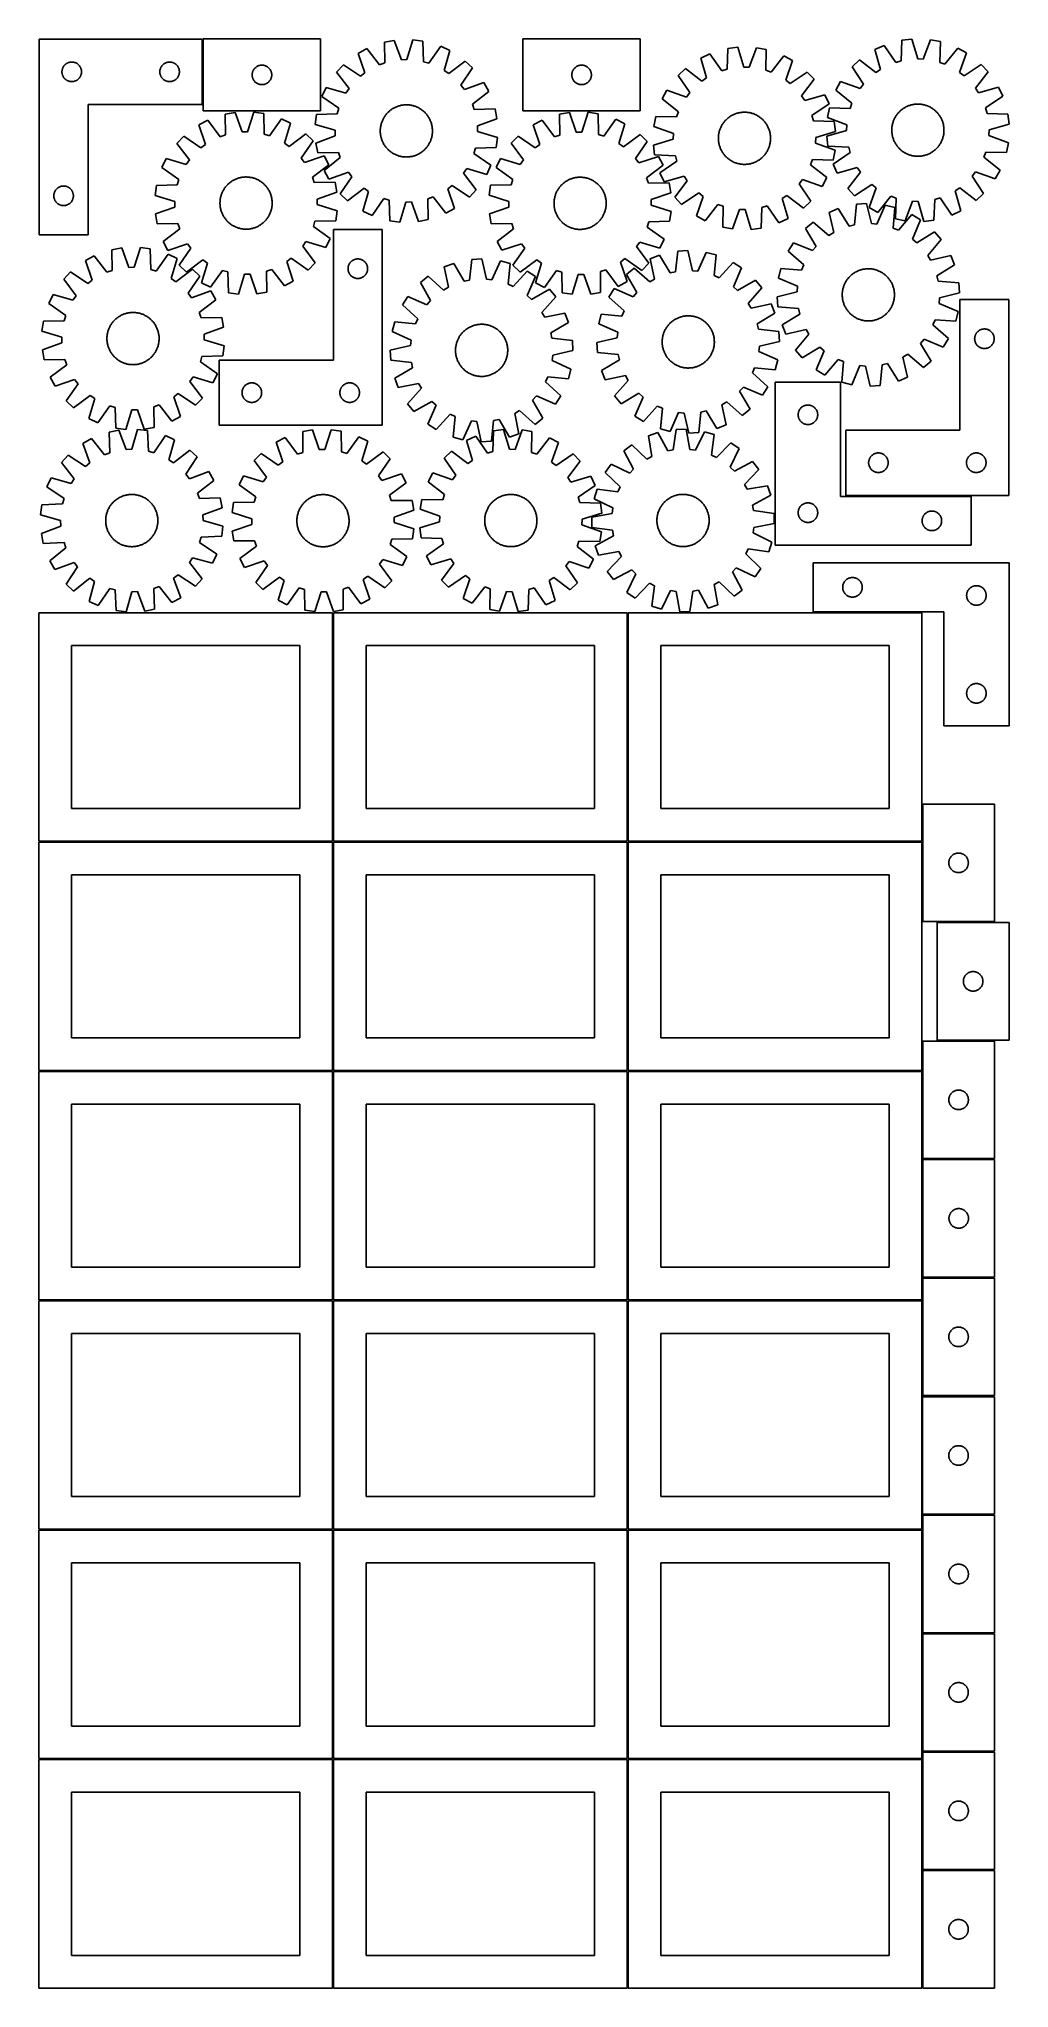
# Model space of a CAD drawing. Header units: millimetres. Extents: x 7 to 1493, y 7 to 2993.
import ezdxf

# ---------------------------------------------------------------- set-up
doc = ezdxf.new("R2010")
doc.units = ezdxf.units.MM
doc.layers.add('CUT', color=7, linetype='CONTINUOUS', true_color=0x000000)

msp = doc.modelspace()

# ---------------------------------------------------------------- linework, layer by layer
at = {"layer": 'CUT'}
for p, q in [((6.766195, 2993.16555), (6.766195, 2693.16555)), ((256.766195, 2993.16555), (6.766195, 2993.16555)), ((256.766195, 2893.16555), (256.766195, 2993.16555)), ((438.30026, 2993.487584), (258.30026, 2993.487584)), ((258.30026, 2993.487584), (258.30026, 2883.487584)), ((438.30026, 2883.487584), (438.30026, 2993.487584)), ((551.12755, 2991.376116), (536.012231, 2988.502494)), ((536.012231, 2988.502494), (536.814969, 2956.748276)), ((562.033445, 2961.542642), (551.12755, 2991.376116)), ((579.652869, 2992.254733), (570.603725, 2961.806617)), ((594.916389, 2990.316819), (579.652869, 2992.254733)), ((596.069462, 2958.573392), (594.916389, 2990.316819)), ((928.31131, 2993.479278), (748.31131, 2993.479278)), ((748.31131, 2993.479278), (748.31131, 2883.479278)), ((928.31131, 2883.479278), (928.31131, 2993.479278)), ((1329.305964, 2991.55187), (1327.976355, 2959.815347)), ((1344.580026, 2993.40486), (1329.305964, 2991.55187)), ((1353.459681, 2962.906885), (1344.580026, 2993.40486)), ((1373.100017, 2992.367602), (1362.02836, 2962.595246)), ((1388.199119, 2989.409955), (1373.100017, 2992.367602)), ((1387.219781, 2957.660693), (1388.199119, 2989.409955)), ((50.759387, 2956.910304), (51.474914, 2957.201302)), ((51.474914, 2957.201302), (52.204473, 2957.455081)), ((52.204473, 2957.455081), (52.946128, 2957.670966)), ((52.946128, 2957.670966), (53.697914, 2957.848385)), ((53.697914, 2957.848385), (54.457836, 2957.986869)), ((54.457836, 2957.986869), (55.22388, 2958.086048)), ((55.22388, 2958.086048), (55.994014, 2958.145662)), ((55.994014, 2958.145662), (56.766195, 2958.16555)), ((56.766195, 2958.16555), (57.538376, 2958.145662)), ((57.538376, 2958.145662), (58.30851, 2958.086048)), ((58.30851, 2958.086048), (59.074554, 2957.986869)), ((59.074554, 2957.986869), (59.834476, 2957.848385)), ((59.834476, 2957.848385), (60.586262, 2957.670966)), ((60.586262, 2957.670966), (61.327918, 2957.455081)), ((61.327918, 2957.455081), (62.057476, 2957.201302)), ((62.057476, 2957.201302), (62.773004, 2956.910304)), ((200.759387, 2956.910304), (201.474914, 2957.201302)), ((201.474914, 2957.201302), (202.204473, 2957.455081)), ((202.204473, 2957.455081), (202.946128, 2957.670966)), ((202.946128, 2957.670966), (203.697914, 2957.848385)), ((203.697914, 2957.848385), (204.457836, 2957.986869)), ((204.457836, 2957.986869), (205.22388, 2958.086048)), ((205.22388, 2958.086048), (205.994014, 2958.145662)), ((205.994014, 2958.145662), (206.766195, 2958.16555)), ((206.766195, 2958.16555), (207.538376, 2958.145662)), ((207.538376, 2958.145662), (208.30851, 2958.086048)), ((208.30851, 2958.086048), (209.074554, 2957.986869)), ((209.074554, 2957.986869), (209.834476, 2957.848385)), ((209.834476, 2957.848385), (210.586262, 2957.670966)), ((210.586262, 2957.670966), (211.327918, 2957.455081)), ((211.327918, 2957.455081), (212.057476, 2957.201302)), ((212.057476, 2957.201302), (212.773004, 2956.910304)), ((509.154548, 2978.852071), (495.667024, 2971.448205)), ((495.667024, 2971.448205), (506.243065, 2941.496208)), ((528.745722, 2953.848858), (509.154548, 2978.852071)), ((570.603725, 2961.806617), (562.033445, 2961.542642)), ((604.301855, 2956.176086), (596.069462, 2958.573392)), ((622.317087, 2982.337625), (604.301855, 2956.176086)), ((636.234709, 2975.777872), (622.317087, 2982.337625)), ((627.522088, 2945.23176), (636.234709, 2975.777872)), ((659.828616, 2959.721926), (634.610751, 2940.407837)), ((671.037985, 2949.182449), (659.828616, 2959.721926)), ((1035.025707, 2970.893994), (1021.122019, 2964.30476)), ((1021.122019, 2964.30476), (1029.899359, 2933.777182)), ((1053.096345, 2944.770695), (1035.025707, 2970.893994)), ((1062.409433, 2978.931243), (1061.323639, 2947.185443)), ((1077.668811, 2980.901502), (1062.409433, 2978.931243)), ((1086.782466, 2950.472633), (1077.668811, 2980.901502)), ((1106.195929, 2980.083342), (1095.353286, 2950.226821)), ((1121.317303, 2977.241762), (1106.195929, 2980.083342)), ((1120.581867, 2945.485914), (1121.317303, 2977.241762)), ((1148.195379, 2967.648283), (1128.657241, 2942.603605)), ((1161.698565, 2960.273018), (1148.195379, 2967.648283)), ((1151.186026, 2930.298674), (1161.698565, 2960.273018)), ((1264.224576, 2961.318485), (1252.95676, 2950.841517)), ((1289.334628, 2941.864436), (1264.224576, 2961.318485)), ((1301.86131, 2983.725199), (1287.907419, 2977.242956)), ((1287.907419, 2977.242956), (1296.450011, 2946.648858)), ((1319.730756, 2957.463866), (1301.86131, 2983.725199)), ((1327.976355, 2959.815347), (1319.730756, 2957.463866)), ((1362.02836, 2962.595246), (1353.459681, 2962.906885)), ((1395.272777, 2954.71644), (1387.219781, 2957.660693)), ((1415.002713, 2979.610302), (1395.272777, 2954.71644)), ((1428.448849, 2972.131534), (1415.002713, 2979.610302)), ((1417.706381, 2942.238823), (1428.448849, 2972.131534)), ((41.771168, 2943.551769), (41.810932, 2944.323182)), ((41.771168, 2942.779332), (41.771168, 2943.551769)), ((41.810932, 2942.007918), (41.771168, 2942.779332)), ((41.810932, 2944.323182), (41.890355, 2945.091526)), ((41.890355, 2941.239575), (41.810932, 2942.007918)), ((41.890355, 2945.091526), (42.009226, 2945.854762)), ((42.009226, 2940.476339), (41.890355, 2941.239575)), ((42.009226, 2945.854762), (42.16723, 2946.610866)), ((42.16723, 2939.720234), (42.009226, 2940.476339)), ((42.16723, 2946.610866), (42.363947, 2947.357835)), ((42.363947, 2938.973266), (42.16723, 2939.720234)), ((42.363947, 2947.357835), (42.598857, 2948.093686)), ((42.598857, 2938.237414), (42.363947, 2938.973266)), ((42.598857, 2948.093686), (42.871336, 2948.816469)), ((42.871336, 2937.514632), (42.598857, 2938.237414)), ((42.871336, 2948.816469), (43.180661, 2949.524266)), ((43.180661, 2936.806834), (42.871336, 2937.514632)), ((43.180661, 2949.524266), (43.526013, 2950.215201)), ((43.526013, 2936.115899), (43.180661, 2936.806834)), ((43.526013, 2950.215201), (43.906476, 2950.887442)), ((43.906476, 2935.443658), (43.526013, 2936.115899)), ((43.906476, 2950.887442), (44.32104, 2951.539206)), ((44.32104, 2934.791894), (43.906476, 2935.443658)), ((44.32104, 2951.539206), (44.768606, 2952.168764)), ((44.768606, 2934.162336), (44.32104, 2934.791894)), ((44.768606, 2952.168764), (45.247988, 2952.774448)), ((45.247988, 2933.556653), (44.768606, 2934.162336)), ((45.247988, 2952.774448), (45.757915, 2953.35465)), ((45.757915, 2932.97645), (45.247988, 2933.556653)), ((45.757915, 2953.35465), (46.297033, 2953.907833)), ((46.297033, 2932.423267), (45.757915, 2932.97645)), ((46.297033, 2953.907833), (46.863913, 2954.432529)), ((46.863913, 2931.898571), (46.297033, 2932.423267)), ((46.863913, 2954.432529), (47.457053, 2954.927347)), ((47.457053, 2931.403753), (46.863913, 2931.898571)), ((47.457053, 2954.927347), (48.074879, 2955.390975)), ((48.074879, 2930.940125), (47.457053, 2931.403753)), ((48.074879, 2955.390975), (48.715752, 2955.822184)), ((48.715752, 2930.508917), (48.074879, 2930.940125)), ((48.715752, 2955.822184), (49.377974, 2956.219829)), ((49.377974, 2930.111272), (48.715752, 2930.508917)), ((49.377974, 2956.219829), (50.059788, 2956.582856)), ((50.059788, 2929.748244), (49.377974, 2930.111272)), ((50.059788, 2956.582856), (50.759387, 2956.910304)), ((50.759387, 2929.420797), (50.059788, 2929.748244)), ((51.474914, 2929.129798), (50.759387, 2929.420797)), ((52.204473, 2928.876019), (51.474914, 2929.129798)), ((52.946128, 2928.660134), (52.204473, 2928.876019)), ((53.697914, 2928.482715), (52.946128, 2928.660134)), ((54.457836, 2928.344232), (53.697914, 2928.482715)), ((55.22388, 2928.245052), (54.457836, 2928.344232)), ((55.994014, 2928.185439), (55.22388, 2928.245052)), ((56.766195, 2928.16555), (55.994014, 2928.185439)), ((57.538376, 2928.185439), (56.766195, 2928.16555)), ((58.30851, 2928.245052), (57.538376, 2928.185439)), ((59.074554, 2928.344232), (58.30851, 2928.245052)), ((59.834476, 2928.482715), (59.074554, 2928.344232)), ((60.586262, 2928.660134), (59.834476, 2928.482715)), ((61.327918, 2928.876019), (60.586262, 2928.660134)), ((62.057476, 2929.129798), (61.327918, 2928.876019)), ((62.773004, 2929.420797), (62.057476, 2929.129798)), ((62.773004, 2956.910304), (63.472602, 2956.582856)), ((63.472602, 2929.748244), (62.773004, 2929.420797)), ((63.472602, 2956.582856), (64.154416, 2956.219829)), ((64.154416, 2930.111272), (63.472602, 2929.748244)), ((64.154416, 2956.219829), (64.816638, 2955.822184)), ((64.816638, 2930.508917), (64.154416, 2930.111272)), ((64.816638, 2955.822184), (65.457512, 2955.390975)), ((65.457512, 2930.940125), (64.816638, 2930.508917)), ((65.457512, 2955.390975), (66.075337, 2954.927347)), ((66.075337, 2931.403753), (65.457512, 2930.940125)), ((66.075337, 2954.927347), (66.668477, 2954.432529)), ((66.668477, 2931.898571), (66.075337, 2931.403753)), ((66.668477, 2954.432529), (67.235357, 2953.907833)), ((67.235357, 2932.423267), (66.668477, 2931.898571)), ((67.235357, 2953.907833), (67.774476, 2953.35465)), ((67.774476, 2932.97645), (67.235357, 2932.423267)), ((67.774476, 2953.35465), (68.284402, 2952.774448)), ((68.284402, 2933.556653), (67.774476, 2932.97645)), ((68.284402, 2952.774448), (68.763784, 2952.168764)), ((68.763784, 2934.162336), (68.284402, 2933.556653)), ((68.763784, 2952.168764), (69.21135, 2951.539206)), ((69.21135, 2934.791894), (68.763784, 2934.162336)), ((69.21135, 2951.539206), (69.625915, 2950.887442)), ((69.625915, 2935.443658), (69.21135, 2934.791894)), ((69.625915, 2950.887442), (70.006377, 2950.215201)), ((70.006377, 2936.115899), (69.625915, 2935.443658)), ((70.006377, 2950.215201), (70.351729, 2949.524266)), ((70.351729, 2936.806834), (70.006377, 2936.115899)), ((70.351729, 2949.524266), (70.661055, 2948.816469)), ((70.661055, 2937.514632), (70.351729, 2936.806834)), ((70.661055, 2948.816469), (70.933534, 2948.093686)), ((70.933534, 2938.237414), (70.661055, 2937.514632)), ((70.933534, 2948.093686), (71.168443, 2947.357835)), ((71.168443, 2938.973266), (70.933534, 2938.237414)), ((71.168443, 2947.357835), (71.365161, 2946.610866)), ((71.365161, 2939.720234), (71.168443, 2938.973266)), ((71.365161, 2946.610866), (71.523164, 2945.854762)), ((71.523164, 2940.476339), (71.365161, 2939.720234)), ((71.523164, 2945.854762), (71.642035, 2945.091526)), ((71.642035, 2941.239575), (71.523164, 2940.476339)), ((71.642035, 2945.091526), (71.721458, 2944.323182)), ((71.721458, 2942.007918), (71.642035, 2941.239575)), ((71.721458, 2944.323182), (71.761222, 2943.551769)), ((71.761222, 2942.779332), (71.721458, 2942.007918)), ((71.761222, 2943.551769), (71.761222, 2942.779332)), ((191.771168, 2943.551769), (191.810932, 2944.323182)), ((191.771168, 2942.779332), (191.771168, 2943.551769)), ((191.810932, 2942.007918), (191.771168, 2942.779332)), ((191.810932, 2944.323182), (191.890355, 2945.091526)), ((191.890355, 2941.239575), (191.810932, 2942.007918)), ((191.890355, 2945.091526), (192.009226, 2945.854762)), ((192.009226, 2940.476339), (191.890355, 2941.239575)), ((192.009226, 2945.854762), (192.16723, 2946.610866)), ((192.16723, 2939.720234), (192.009226, 2940.476339)), ((192.16723, 2946.610866), (192.363947, 2947.357835)), ((192.363947, 2938.973266), (192.16723, 2939.720234)), ((192.363947, 2947.357835), (192.598857, 2948.093686)), ((192.598857, 2938.237414), (192.363947, 2938.973266)), ((192.598857, 2948.093686), (192.871336, 2948.816469)), ((192.871336, 2937.514632), (192.598857, 2938.237414)), ((192.871336, 2948.816469), (193.180661, 2949.524266)), ((193.180661, 2936.806834), (192.871336, 2937.514632)), ((193.180661, 2949.524266), (193.526013, 2950.215201)), ((193.526013, 2936.115899), (193.180661, 2936.806834)), ((193.526013, 2950.215201), (193.906476, 2950.887442)), ((193.906476, 2935.443658), (193.526013, 2936.115899)), ((193.906476, 2950.887442), (194.32104, 2951.539206)), ((194.32104, 2934.791894), (193.906476, 2935.443658)), ((194.32104, 2951.539206), (194.768606, 2952.168764)), ((194.768606, 2934.162336), (194.32104, 2934.791894)), ((194.768606, 2952.168764), (195.247988, 2952.774448)), ((195.247988, 2933.556653), (194.768606, 2934.162336)), ((195.247988, 2952.774448), (195.757915, 2953.35465)), ((195.757915, 2932.97645), (195.247988, 2933.556653)), ((195.757915, 2953.35465), (196.297033, 2953.907833)), ((196.297033, 2932.423267), (195.757915, 2932.97645)), ((196.297033, 2953.907833), (196.863913, 2954.432529)), ((196.863913, 2931.898571), (196.297033, 2932.423267)), ((196.863913, 2954.432529), (197.457053, 2954.927347)), ((197.457053, 2931.403753), (196.863913, 2931.898571)), ((197.457053, 2954.927347), (198.074879, 2955.390975)), ((198.074879, 2930.940125), (197.457053, 2931.403753)), ((198.074879, 2955.390975), (198.715752, 2955.822184)), ((198.715752, 2930.508917), (198.074879, 2930.940125)), ((198.715752, 2955.822184), (199.377974, 2956.219829)), ((199.377974, 2930.111272), (198.715752, 2930.508917)), ((199.377974, 2956.219829), (200.059788, 2956.582856)), ((200.059788, 2929.748244), (199.377974, 2930.111272)), ((200.059788, 2956.582856), (200.759387, 2956.910304)), ((200.759387, 2929.420797), (200.059788, 2929.748244)), ((201.474914, 2929.129798), (200.759387, 2929.420797)), ((202.204473, 2928.876019), (201.474914, 2929.129798)), ((202.946128, 2928.660134), (202.204473, 2928.876019)), ((203.697914, 2928.482715), (202.946128, 2928.660134)), ((204.457836, 2928.344232), (203.697914, 2928.482715)), ((205.22388, 2928.245052), (204.457836, 2928.344232)), ((205.994014, 2928.185439), (205.22388, 2928.245052)), ((206.766195, 2928.16555), (205.994014, 2928.185439)), ((207.538376, 2928.185439), (206.766195, 2928.16555)), ((208.30851, 2928.245052), (207.538376, 2928.185439)), ((209.074554, 2928.344232), (208.30851, 2928.245052)), ((209.834476, 2928.482715), (209.074554, 2928.344232)), ((210.586262, 2928.660134), (209.834476, 2928.482715)), ((211.327918, 2928.876019), (210.586262, 2928.660134)), ((212.057476, 2929.129798), (211.327918, 2928.876019)), ((212.773004, 2929.420797), (212.057476, 2929.129798)), ((212.773004, 2956.910304), (213.472602, 2956.582856)), ((213.472602, 2929.748244), (212.773004, 2929.420797)), ((213.472602, 2956.582856), (214.154416, 2956.219829)), ((214.154416, 2930.111272), (213.472602, 2929.748244)), ((214.154416, 2956.219829), (214.816638, 2955.822184)), ((214.816638, 2930.508917), (214.154416, 2930.111272)), ((214.816638, 2955.822184), (215.457512, 2955.390975)), ((215.457512, 2930.940125), (214.816638, 2930.508917)), ((215.457512, 2955.390975), (216.075337, 2954.927347)), ((216.075337, 2931.403753), (215.457512, 2930.940125)), ((216.075337, 2954.927347), (216.668477, 2954.432529)), ((216.668477, 2931.898571), (216.075337, 2931.403753)), ((216.668477, 2954.432529), (217.235357, 2953.907833)), ((217.235357, 2932.423267), (216.668477, 2931.898571)), ((217.235357, 2953.907833), (217.774476, 2953.35465)), ((217.774476, 2932.97645), (217.235357, 2932.423267)), ((217.774476, 2953.35465), (218.284402, 2952.774448)), ((218.284402, 2933.556653), (217.774476, 2932.97645)), ((218.284402, 2952.774448), (218.763784, 2952.168764)), ((218.763784, 2934.162336), (218.284402, 2933.556653)), ((218.763784, 2952.168764), (219.21135, 2951.539206)), ((219.21135, 2934.791894), (218.763784, 2934.162336)), ((219.21135, 2951.539206), (219.625915, 2950.887442)), ((219.625915, 2935.443658), (219.21135, 2934.791894)), ((219.625915, 2950.887442), (220.006377, 2950.215201)), ((220.006377, 2936.115899), (219.625915, 2935.443658)), ((220.006377, 2950.215201), (220.351729, 2949.524266)), ((220.351729, 2936.806834), (220.006377, 2936.115899)), ((220.351729, 2949.524266), (220.661055, 2948.816469)), ((220.661055, 2937.514632), (220.351729, 2936.806834)), ((220.661055, 2948.816469), (220.933534, 2948.093686)), ((220.933534, 2938.237414), (220.661055, 2937.514632)), ((220.933534, 2948.093686), (221.168443, 2947.357835)), ((221.168443, 2938.973266), (220.933534, 2938.237414)), ((221.168443, 2947.357835), (221.365161, 2946.610866)), ((221.365161, 2939.720234), (221.168443, 2938.973266)), ((221.365161, 2946.610866), (221.523164, 2945.854762)), ((221.523164, 2940.476339), (221.365161, 2939.720234)), ((221.523164, 2945.854762), (221.642035, 2945.091526)), ((221.642035, 2941.239575), (221.523164, 2940.476339)), ((221.642035, 2945.091526), (221.721458, 2944.323182)), ((221.721458, 2942.007918), (221.642035, 2941.239575)), ((221.721458, 2944.323182), (221.761222, 2943.551769)), ((221.761222, 2942.779332), (221.721458, 2942.007918)), ((221.761222, 2943.551769), (221.761222, 2942.779332)), ((333.30026, 2938.487584), (333.320148, 2939.259765)), ((333.320148, 2937.715402), (333.30026, 2938.487584)), ((333.320148, 2939.259765), (333.379762, 2940.029899)), ((333.379762, 2936.945269), (333.320148, 2937.715402)), ((333.379762, 2940.029899), (333.478941, 2940.795942)), ((333.478941, 2936.179225), (333.379762, 2936.945269)), ((333.478941, 2940.795942), (333.617424, 2941.555865)), ((333.617424, 2935.419303), (333.478941, 2936.179225)), ((333.617424, 2941.555865), (333.794844, 2942.30765)), ((333.794844, 2934.667517), (333.617424, 2935.419303)), ((333.794844, 2942.30765), (334.010729, 2943.049306)), ((334.010729, 2933.925861), (333.794844, 2934.667517)), ((334.010729, 2943.049306), (334.264507, 2943.778865)), ((334.264507, 2933.196302), (334.010729, 2933.925861)), ((334.264507, 2943.778865), (334.555506, 2944.494392)), ((334.555506, 2932.480775), (334.264507, 2933.196302)), ((334.555506, 2944.494392), (334.882953, 2945.193991)), ((334.882953, 2931.781177), (334.555506, 2932.480775)), ((334.882953, 2945.193991), (335.245981, 2945.875805)), ((335.245981, 2931.099363), (334.882953, 2931.781177)), ((335.245981, 2945.875805), (335.643626, 2946.538027)), ((335.643626, 2930.437141), (335.245981, 2931.099363)), ((335.643626, 2946.538027), (336.074835, 2947.1789)), ((336.074835, 2929.796267), (335.643626, 2930.437141)), ((336.074835, 2947.1789), (336.538463, 2947.796726)), ((336.538463, 2929.178441), (336.074835, 2929.796267)), ((336.538463, 2947.796726), (337.033281, 2948.389865)), ((337.033281, 2928.585302), (336.538463, 2929.178441)), ((337.033281, 2948.389865), (337.557977, 2948.956746)), ((337.557977, 2928.018421), (337.033281, 2928.585302)), ((337.557977, 2948.956746), (338.11116, 2949.495864)), ((338.11116, 2927.479303), (337.557977, 2928.018421)), ((338.11116, 2949.495864), (338.691362, 2950.00579)), ((338.691362, 2926.969377), (338.11116, 2927.479303)), ((338.691362, 2950.00579), (339.297045, 2950.485172)), ((339.297045, 2950.485172), (339.926604, 2950.932739)), ((339.926604, 2950.932739), (340.578368, 2951.347303)), ((340.578368, 2951.347303), (341.250608, 2951.727766)), ((341.250608, 2951.727766), (341.941544, 2952.073118)), ((341.941544, 2952.073118), (342.649341, 2952.382443)), ((342.649341, 2952.382443), (343.372124, 2952.654922)), ((343.372124, 2952.654922), (344.107975, 2952.889832)), ((344.107975, 2952.889832), (344.854944, 2953.086549)), ((344.854944, 2953.086549), (345.611048, 2953.244553)), ((345.611048, 2953.244553), (346.374284, 2953.363424)), ((346.374284, 2953.363424), (347.142628, 2953.442847)), ((347.142628, 2953.442847), (347.914041, 2953.482611)), ((347.914041, 2953.482611), (348.686478, 2953.482611)), ((348.686478, 2953.482611), (349.457892, 2953.442847)), ((349.457892, 2953.442847), (350.226235, 2953.363424)), ((350.226235, 2953.363424), (350.989471, 2953.244553)), ((350.989471, 2953.244553), (351.745576, 2953.086549)), ((351.745576, 2953.086549), (352.492544, 2952.889832)), ((352.492544, 2952.889832), (353.228395, 2952.654922)), ((353.228395, 2952.654922), (353.951178, 2952.382443)), ((353.951178, 2952.382443), (354.658976, 2952.073118)), ((354.658976, 2952.073118), (355.349911, 2951.727766)), ((355.349911, 2951.727766), (356.022152, 2951.347303)), ((356.022152, 2951.347303), (356.673915, 2950.932739)), ((356.673915, 2950.932739), (357.303474, 2950.485172)), ((357.303474, 2950.485172), (357.909157, 2950.00579)), ((357.909157, 2950.00579), (358.48936, 2949.495864)), ((358.48936, 2927.479303), (357.909157, 2926.969377)), ((358.48936, 2949.495864), (359.042542, 2948.956746)), ((359.042542, 2928.018421), (358.48936, 2927.479303)), ((359.042542, 2948.956746), (359.567239, 2948.389865)), ((359.567239, 2928.585302), (359.042542, 2928.018421)), ((359.567239, 2948.389865), (360.062057, 2947.796726)), ((360.062057, 2929.178441), (359.567239, 2928.585302)), ((360.062057, 2947.796726), (360.525685, 2947.1789)), ((360.525685, 2929.796267), (360.062057, 2929.178441)), ((360.525685, 2947.1789), (360.956893, 2946.538027)), ((360.956893, 2930.437141), (360.525685, 2929.796267)), ((360.956893, 2946.538027), (361.354538, 2945.875805)), ((361.354538, 2931.099363), (360.956893, 2930.437141)), ((361.354538, 2945.875805), (361.717566, 2945.193991)), ((361.717566, 2931.781177), (361.354538, 2931.099363)), ((361.717566, 2945.193991), (362.045013, 2944.494392)), ((362.045013, 2932.480775), (361.717566, 2931.781177)), ((362.045013, 2944.494392), (362.336012, 2943.778865)), ((362.336012, 2933.196302), (362.045013, 2932.480775)), ((362.336012, 2943.778865), (362.58979, 2943.049306)), ((362.58979, 2933.925861), (362.336012, 2933.196302)), ((362.58979, 2943.049306), (362.805676, 2942.30765)), ((362.805676, 2934.667517), (362.58979, 2933.925861)), ((362.805676, 2942.30765), (362.983095, 2941.555865)), ((362.983095, 2935.419303), (362.805676, 2934.667517)), ((362.983095, 2941.555865), (363.121578, 2940.795942)), ((363.121578, 2936.179225), (362.983095, 2935.419303)), ((363.121578, 2940.795942), (363.220758, 2940.029899)), ((363.220758, 2936.945269), (363.121578, 2936.179225)), ((363.220758, 2940.029899), (363.280371, 2939.259765)), ((363.280371, 2937.715402), (363.220758, 2936.945269)), ((363.280371, 2939.259765), (363.30026, 2938.487584)), ((363.30026, 2938.487584), (363.280371, 2937.715402)), ((473.105994, 2953.970627), (462.566517, 2942.761257)), ((462.566517, 2942.761257), (481.880606, 2917.543392)), ((499.464725, 2936.245164), (473.105994, 2953.970627)), ((506.243065, 2941.496208), (499.464725, 2936.245164)), ((536.814969, 2956.748276), (528.745722, 2953.848858)), ((634.610751, 2940.407837), (627.522088, 2945.23176)), ((653.312522, 2922.823718), (671.037985, 2949.182449)), ((823.31131, 2938.479278), (823.331199, 2939.251459)), ((823.331199, 2937.707097), (823.31131, 2938.479278)), ((823.331199, 2939.251459), (823.390812, 2940.021593)), ((823.390812, 2936.936963), (823.331199, 2937.707097)), ((823.390812, 2940.021593), (823.489992, 2940.787637)), ((823.489992, 2936.170919), (823.390812, 2936.936963)), ((823.489992, 2940.787637), (823.628475, 2941.547559)), ((823.628475, 2935.410997), (823.489992, 2936.170919)), ((823.628475, 2941.547559), (823.805894, 2942.299345)), ((823.805894, 2934.659211), (823.628475, 2935.410997)), ((823.805894, 2942.299345), (824.021779, 2943.041)), ((824.021779, 2933.917555), (823.805894, 2934.659211)), ((824.021779, 2943.041), (824.275558, 2943.770559)), ((824.275558, 2933.187997), (824.021779, 2933.917555)), ((824.275558, 2943.770559), (824.566556, 2944.486086)), ((824.566556, 2932.472469), (824.275558, 2933.187997)), ((824.566556, 2944.486086), (824.894004, 2945.185685)), ((824.894004, 2931.772871), (824.566556, 2932.472469)), ((824.894004, 2945.185685), (825.257031, 2945.867499)), ((825.257031, 2931.091057), (824.894004, 2931.772871)), ((825.257031, 2945.867499), (825.654677, 2946.529721)), ((825.654677, 2930.428835), (825.257031, 2931.091057)), ((825.654677, 2946.529721), (826.085885, 2947.170594)), ((826.085885, 2929.787961), (825.654677, 2930.428835)), ((826.085885, 2947.170594), (826.549513, 2947.78842)), ((826.549513, 2929.170136), (826.085885, 2929.787961)), ((826.549513, 2947.78842), (827.044331, 2948.38156)), ((827.044331, 2928.576996), (826.549513, 2929.170136)), ((827.044331, 2948.38156), (827.569027, 2948.94844)), ((827.569027, 2928.010116), (827.044331, 2928.576996)), ((827.569027, 2948.94844), (828.12221, 2949.487558)), ((828.12221, 2927.470997), (827.569027, 2928.010116)), ((828.12221, 2949.487558), (828.702412, 2949.997485)), ((828.702412, 2926.961071), (828.12221, 2927.470997)), ((828.702412, 2949.997485), (829.308096, 2950.476867)), ((829.308096, 2950.476867), (829.937654, 2950.924433)), ((829.937654, 2950.924433), (830.589418, 2951.338997)), ((830.589418, 2951.338997), (831.261659, 2951.71946)), ((831.261659, 2951.71946), (831.952594, 2952.064812)), ((831.952594, 2952.064812), (832.660392, 2952.374137)), ((832.660392, 2952.374137), (833.383174, 2952.646616)), ((833.383174, 2952.646616), (834.119026, 2952.881526)), ((834.119026, 2952.881526), (834.865994, 2953.078244)), ((834.865994, 2953.078244), (835.622099, 2953.236247)), ((835.622099, 2953.236247), (836.385335, 2953.355118)), ((836.385335, 2953.355118), (837.153678, 2953.434541)), ((837.153678, 2953.434541), (837.925091, 2953.474305)), ((837.925091, 2953.474305), (838.697529, 2953.474305)), ((838.697529, 2953.474305), (839.468942, 2953.434541)), ((839.468942, 2953.434541), (840.237285, 2953.355118)), ((840.237285, 2953.355118), (841.000521, 2953.236247)), ((841.000521, 2953.236247), (841.756626, 2953.078244)), ((841.756626, 2953.078244), (842.503595, 2952.881526)), ((842.503595, 2952.881526), (843.239446, 2952.646616)), ((843.239446, 2952.646616), (843.962228, 2952.374137)), ((843.962228, 2952.374137), (844.670026, 2952.064812)), ((844.670026, 2952.064812), (845.360961, 2951.71946)), ((845.360961, 2951.71946), (846.033202, 2951.338997)), ((846.033202, 2951.338997), (846.684966, 2950.924433)), ((846.684966, 2950.924433), (847.314524, 2950.476867)), ((847.314524, 2950.476867), (847.920208, 2949.997485)), ((847.920208, 2949.997485), (848.50041, 2949.487558)), ((848.50041, 2927.470997), (847.920208, 2926.961071)), ((848.50041, 2949.487558), (849.053593, 2948.94844)), ((849.053593, 2928.010116), (848.50041, 2927.470997)), ((849.053593, 2948.94844), (849.578289, 2948.38156)), ((849.578289, 2928.576996), (849.053593, 2928.010116)), ((849.578289, 2948.38156), (850.073107, 2947.78842)), ((850.073107, 2929.170136), (849.578289, 2928.576996)), ((850.073107, 2947.78842), (850.536735, 2947.170594)), ((850.536735, 2929.787961), (850.073107, 2929.170136)), ((850.536735, 2947.170594), (850.967943, 2946.529721)), ((850.967943, 2930.428835), (850.536735, 2929.787961)), ((850.967943, 2946.529721), (851.365589, 2945.867499)), ((851.365589, 2931.091057), (850.967943, 2930.428835)), ((851.365589, 2945.867499), (851.728616, 2945.185685)), ((851.728616, 2931.772871), (851.365589, 2931.091057)), ((851.728616, 2945.185685), (852.056064, 2944.486086)), ((852.056064, 2932.472469), (851.728616, 2931.772871)), ((852.056064, 2944.486086), (852.347062, 2943.770559)), ((852.347062, 2933.187997), (852.056064, 2932.472469)), ((852.347062, 2943.770559), (852.600841, 2943.041)), ((852.600841, 2933.917555), (852.347062, 2933.187997)), ((852.600841, 2943.041), (852.816726, 2942.299345)), ((852.816726, 2934.659211), (852.600841, 2933.917555)), ((852.816726, 2942.299345), (852.994145, 2941.547559)), ((852.994145, 2935.410997), (852.816726, 2934.659211)), ((852.994145, 2941.547559), (853.132629, 2940.787637)), ((853.132629, 2936.170919), (852.994145, 2935.410997)), ((853.132629, 2940.787637), (853.231808, 2940.021593)), ((853.231808, 2936.936963), (853.132629, 2936.170919)), ((853.231808, 2940.021593), (853.291421, 2939.251459)), ((853.291421, 2937.707097), (853.231808, 2936.936963)), ((853.291421, 2939.251459), (853.31131, 2938.479278)), ((853.31131, 2938.479278), (853.291421, 2937.707097)), ((997.562194, 2948.198846), (986.375186, 2937.635636)), ((986.375186, 2937.635636), (1004.156474, 2911.31453)), ((1022.820936, 2928.938246), (997.562194, 2948.198846)), ((1029.899359, 2933.777182), (1022.820936, 2928.938246)), ((1061.323639, 2947.185443), (1053.096345, 2944.770695)), ((1095.353286, 2950.226821), (1086.782466, 2950.472633)), ((1128.657241, 2942.603605), (1120.581867, 2945.485914)), ((1157.97548, 2925.062007), (1151.186026, 2930.298674)), ((1184.296586, 2942.843294), (1157.97548, 2925.062007)), ((1175.599196, 2906.397544), (1194.859796, 2931.656286)), ((1194.859796, 2931.656286), (1184.296586, 2942.843294)), ((1235.35397, 2928.378044), (1227.875202, 2914.931908)), ((1265.24668, 2917.635576), (1235.35397, 2928.378044)), ((1252.95676, 2950.841517), (1270.535344, 2924.384606)), ((1296.450011, 2946.648858), (1289.334628, 2941.864436)), ((1424.455411, 2936.950159), (1417.706381, 2942.238823)), ((1450.912321, 2954.528744), (1424.455411, 2936.950159)), ((1441.935241, 2918.150876), (1461.38929, 2943.260928)), ((1461.38929, 2943.260928), (1450.912321, 2954.528744)), ((339.297045, 2926.489995), (338.691362, 2926.969377)), ((339.926604, 2926.042428), (339.297045, 2926.489995)), ((340.578368, 2925.627864), (339.926604, 2926.042428)), ((341.250608, 2925.247402), (340.578368, 2925.627864)), ((341.941544, 2924.90205), (341.250608, 2925.247402)), ((342.649341, 2924.592724), (341.941544, 2924.90205)), ((343.372124, 2924.320245), (342.649341, 2924.592724)), ((344.107975, 2924.085336), (343.372124, 2924.320245)), ((344.854944, 2923.888618), (344.107975, 2924.085336)), ((345.611048, 2923.730614), (344.854944, 2923.888618)), ((346.374284, 2923.611744), (345.611048, 2923.730614)), ((347.142628, 2923.532321), (346.374284, 2923.611744)), ((347.914041, 2923.492557), (347.142628, 2923.532321)), ((348.686478, 2923.492557), (347.914041, 2923.492557)), ((349.457892, 2923.532321), (348.686478, 2923.492557)), ((350.226235, 2923.611744), (349.457892, 2923.532321)), ((350.989471, 2923.730614), (350.226235, 2923.611744)), ((351.745576, 2923.888618), (350.989471, 2923.730614)), ((352.492544, 2924.085336), (351.745576, 2923.888618)), ((353.228395, 2924.320245), (352.492544, 2924.085336)), ((353.951178, 2924.592724), (353.228395, 2924.320245)), ((354.658976, 2924.90205), (353.951178, 2924.592724)), ((355.349911, 2925.247402), (354.658976, 2924.90205)), ((356.022152, 2925.627864), (355.349911, 2925.247402)), ((356.673915, 2926.042428), (356.022152, 2925.627864)), ((357.303474, 2926.489995), (356.673915, 2926.042428)), ((357.909157, 2926.969377), (357.303474, 2926.489995)), ((446.51057, 2919.16735), (439.950818, 2905.249729)), ((439.950818, 2905.249729), (466.112357, 2887.234496)), ((477.056683, 2910.454729), (446.51057, 2919.16735)), ((481.880606, 2917.543392), (477.056683, 2910.454729)), ((658.563567, 2916.045378), (653.312522, 2922.823718)), ((688.515564, 2926.621419), (658.563567, 2916.045378)), ((670.916217, 2893.542721), (695.91943, 2913.133895)), ((695.91943, 2913.133895), (688.515564, 2926.621419)), ((829.308096, 2926.481689), (828.702412, 2926.961071)), ((829.937654, 2926.034123), (829.308096, 2926.481689)), ((830.589418, 2925.619558), (829.937654, 2926.034123)), ((831.261659, 2925.239096), (830.589418, 2925.619558)), ((831.952594, 2924.893744), (831.261659, 2925.239096)), ((832.660392, 2924.584418), (831.952594, 2924.893744)), ((833.383174, 2924.311939), (832.660392, 2924.584418)), ((834.119026, 2924.07703), (833.383174, 2924.311939)), ((834.865994, 2923.880312), (834.119026, 2924.07703)), ((835.622099, 2923.722309), (834.865994, 2923.880312)), ((836.385335, 2923.603438), (835.622099, 2923.722309)), ((837.153678, 2923.524015), (836.385335, 2923.603438)), ((837.925091, 2923.484251), (837.153678, 2923.524015)), ((838.697529, 2923.484251), (837.925091, 2923.484251)), ((839.468942, 2923.524015), (838.697529, 2923.484251)), ((840.237285, 2923.603438), (839.468942, 2923.524015)), ((841.000521, 2923.722309), (840.237285, 2923.603438)), ((841.756626, 2923.880312), (841.000521, 2923.722309)), ((842.503595, 2924.07703), (841.756626, 2923.880312)), ((843.239446, 2924.311939), (842.503595, 2924.07703)), ((843.962228, 2924.584418), (843.239446, 2924.311939)), ((844.670026, 2924.893744), (843.962228, 2924.584418)), ((845.360961, 2925.239096), (844.670026, 2924.893744)), ((846.033202, 2925.619558), (845.360961, 2925.239096)), ((846.684966, 2926.034123), (846.033202, 2925.619558)), ((847.314524, 2926.481689), (846.684966, 2926.034123)), ((847.920208, 2926.961071), (847.314524, 2926.481689)), ((968.945463, 2915.037614), (961.570198, 2901.534429)), ((961.570198, 2901.534429), (986.614876, 2881.99629)), ((998.919807, 2904.525076), (968.945463, 2915.037614)), ((1004.156474, 2911.31453), (998.919807, 2904.525076)), ((1180.438132, 2899.319121), (1175.599196, 2906.397544)), ((1210.96571, 2908.096462), (1180.438132, 2899.319121)), ((1217.554945, 2894.192774), (1210.96571, 2908.096462)), ((1227.875202, 2914.931908), (1252.769064, 2895.201972)), ((1270.535344, 2924.384606), (1265.24668, 2917.635576)), ((1446.719663, 2911.035493), (1441.935241, 2918.150876)), ((1477.313761, 2919.578085), (1446.719663, 2911.035493)), ((1457.534671, 2887.754748), (1483.796004, 2905.624194)), ((1483.796004, 2905.624194), (1477.313761, 2919.578085)), ((81.766195, 2693.16555), (81.766195, 2893.16555)), ((81.766195, 2893.16555), (256.766195, 2893.16555)), ((265.138149, 2869.016198), (251.553905, 2861.791321)), ((258.30026, 2883.487584), (438.30026, 2883.487584)), ((284.396999, 2843.756122), (265.138149, 2869.016198)), ((307.273083, 2880.98415), (292.121089, 2878.310646)), ((292.121089, 2878.310646), (292.503879, 2846.548589)), ((317.783546, 2851.009078), (307.273083, 2880.98415)), ((335.807527, 2881.485508), (326.356566, 2851.159709)), ((351.044088, 2879.345938), (335.807527, 2881.485508)), ((351.777325, 2847.590039), (351.044088, 2879.345938)), ((378.336884, 2871.00513), (359.977299, 2845.084088)), ((392.166551, 2864.261922), (378.336884, 2871.00513)), ((431.971624, 2877.84903), (430.03371, 2862.58551)), ((463.715051, 2879.002103), (431.971624, 2877.84903)), ((466.112357, 2887.234496), (463.715051, 2879.002103)), ((532.381358, 2867.066264), (532.853827, 2868.230644)), ((532.853827, 2868.230644), (533.362637, 2869.379609)), ((533.362637, 2869.379609), (533.907285, 2870.512024)), ((533.907285, 2870.512024), (534.487235, 2871.626773)), ((534.487235, 2871.626773), (535.101914, 2872.722755)), ((535.101914, 2872.722755), (535.750715, 2873.798889)), ((535.750715, 2873.798889), (536.432998, 2874.854113)), ((536.432998, 2874.854113), (537.14809, 2875.887384)), ((537.14809, 2875.887384), (537.895284, 2876.897685)), ((537.895284, 2876.897685), (538.673845, 2877.884017)), ((538.673845, 2877.884017), (539.483002, 2878.845407)), ((539.483002, 2878.845407), (540.321959, 2879.780906)), ((540.321959, 2879.780906), (541.189886, 2880.689591)), ((541.189886, 2880.689591), (542.085927, 2881.570566)), ((542.085927, 2881.570566), (543.009199, 2882.422961)), ((543.009199, 2882.422961), (543.958789, 2883.245935)), ((543.958789, 2883.245935), (544.933761, 2884.038675)), ((544.933761, 2884.038675), (545.933152, 2884.800399)), ((545.933152, 2884.800399), (546.955976, 2885.530356)), ((546.955976, 2885.530356), (548.001224, 2886.227825)), ((548.001224, 2886.227825), (549.067865, 2886.892118)), ((549.067865, 2886.892118), (550.154845, 2887.522579)), ((550.154845, 2887.522579), (551.261092, 2888.118586)), ((551.261092, 2888.118586), (552.385514, 2888.67955)), ((552.385514, 2888.67955), (553.527002, 2889.20492)), ((553.527002, 2889.20492), (554.684429, 2889.694174)), ((554.684429, 2889.694174), (555.856652, 2890.146832)), ((555.856652, 2890.146832), (557.042515, 2890.562446)), ((557.042515, 2890.562446), (558.240848, 2890.940606)), ((558.240848, 2890.940606), (559.450468, 2891.280939)), ((559.450468, 2891.280939), (560.670181, 2891.583109)), ((560.670181, 2891.583109), (561.898784, 2891.846818)), ((561.898784, 2891.846818), (563.135064, 2892.071805)), ((563.135064, 2892.071805), (564.3778, 2892.257849)), ((564.3778, 2892.257849), (565.625768, 2892.404765)), ((565.625768, 2892.404765), (566.877734, 2892.51241)), ((566.877734, 2892.51241), (568.132464, 2892.580676)), ((568.132464, 2892.580676), (569.388718, 2892.609497)), ((569.388718, 2892.609497), (570.645259, 2892.598843)), ((570.645259, 2892.598843), (571.900844, 2892.548726)), ((571.900844, 2892.548726), (573.154236, 2892.459194)), ((573.154236, 2892.459194), (574.404197, 2892.330337)), ((574.404197, 2892.330337), (575.649494, 2892.162281)), ((575.649494, 2892.162281), (576.888897, 2891.955193)), ((576.888897, 2891.955193), (578.121185, 2891.709276)), ((578.121185, 2891.709276), (579.345139, 2891.424773)), ((579.345139, 2891.424773), (580.559553, 2891.101965)), ((580.559553, 2891.101965), (581.763229, 2890.741171)), ((581.763229, 2890.741171), (582.954977, 2890.342746)), ((582.954977, 2890.342746), (584.133623, 2889.907085)), ((584.133623, 2889.907085), (585.298003, 2889.434616)), ((585.298003, 2889.434616), (586.446967, 2888.925806)), ((586.446967, 2888.925806), (587.579383, 2888.381158)), ((587.579383, 2888.381158), (588.694132, 2887.801208)), ((588.694132, 2887.801208), (589.790114, 2887.186529)), ((589.790114, 2887.186529), (590.866248, 2886.537728)), ((590.866248, 2886.537728), (591.921471, 2885.855445)), ((591.921471, 2885.855445), (592.954743, 2885.140353)), ((592.954743, 2885.140353), (593.965043, 2884.393158)), ((593.965043, 2884.393158), (594.951375, 2883.614598)), ((594.951375, 2883.614598), (595.912765, 2882.80544)), ((595.912765, 2882.80544), (596.848265, 2881.966484)), ((596.848265, 2881.966484), (597.75695, 2881.098557)), ((597.75695, 2881.098557), (598.637925, 2880.202516)), ((598.637925, 2880.202516), (599.49032, 2879.279244)), ((599.49032, 2879.279244), (600.313293, 2878.329654)), ((600.313293, 2878.329654), (601.106033, 2877.354682)), ((601.106033, 2877.354682), (601.867758, 2876.355291)), ((601.867758, 2876.355291), (602.597715, 2875.332467)), ((602.597715, 2875.332467), (603.295184, 2874.287218)), ((603.295184, 2874.287218), (603.959476, 2873.220578)), ((603.959476, 2873.220578), (604.589937, 2872.133598)), ((604.589937, 2872.133598), (605.185944, 2871.027351)), ((605.185944, 2871.027351), (605.746909, 2869.902929)), ((605.746909, 2869.902929), (606.272278, 2868.761441)), ((606.272278, 2868.761441), (606.761533, 2867.604014)), ((606.761533, 2867.604014), (607.214191, 2866.431791)), ((673.815635, 2885.473474), (670.916217, 2893.542721)), ((705.569853, 2886.276212), (673.815635, 2885.473474)), ((678.61, 2860.254998), (708.443475, 2871.160893)), ((708.443475, 2871.160893), (705.569853, 2886.276212)), ((748.31131, 2883.479278), (928.31131, 2883.479278)), ((777.624496, 2868.88745), (764.013839, 2861.712454)), ((796.790553, 2843.556895), (777.624496, 2868.88745)), ((819.80305, 2880.700753), (804.641351, 2878.08285)), ((804.641351, 2878.08285), (804.907622, 2846.319603)), ((830.203481, 2850.687326), (819.80305, 2880.700753)), ((848.339141, 2881.097431), (838.776997, 2850.806506)), ((863.56775, 2878.901982), (848.339141, 2881.097431)), ((864.184489, 2847.143607), (863.56775, 2878.901982)), ((890.829766, 2870.461108), (872.375215, 2844.607592)), ((904.634603, 2863.667213), (890.829766, 2870.461108)), ((951.976718, 2874.656353), (949.135138, 2859.534979)), ((983.732566, 2873.920917), (951.976718, 2874.656353)), ((986.614876, 2881.99629), (983.732566, 2873.920917)), ((1057.656627, 2867.411782), (1058.492428, 2868.350101)), ((1058.492428, 2868.350101), (1059.357289, 2869.261705)), ((1059.357289, 2869.261705), (1060.250358, 2870.145693)), ((1060.250358, 2870.145693), (1061.170753, 2871.001192)), ((1061.170753, 2871.001192), (1062.117566, 2871.82736)), ((1062.117566, 2871.82736), (1063.089863, 2872.623379)), ((1063.089863, 2872.623379), (1064.086683, 2873.388465)), ((1064.086683, 2873.388465), (1065.107043, 2874.121863)), ((1065.107043, 2874.121863), (1066.149936, 2874.822848)), ((1066.149936, 2874.822848), (1067.214333, 2875.49073)), ((1067.214333, 2875.49073), (1068.299183, 2876.124848)), ((1068.299183, 2876.124848), (1069.403417, 2876.724578)), ((1069.403417, 2876.724578), (1070.525943, 2877.289327)), ((1070.525943, 2877.289327), (1071.665655, 2877.818537)), ((1071.665655, 2877.818537), (1072.821427, 2878.311688)), ((1072.821427, 2878.311688), (1073.992119, 2878.768291)), ((1073.992119, 2878.768291), (1075.176576, 2879.187897)), ((1075.176576, 2879.187897), (1076.373628, 2879.570091)), ((1076.373628, 2879.570091), (1077.582095, 2879.914496)), ((1077.582095, 2879.914496), (1078.800784, 2880.220772)), ((1078.800784, 2880.220772), (1080.028491, 2880.488618)), ((1080.028491, 2880.488618), (1081.264006, 2880.717768)), ((1081.264006, 2880.717768), (1082.506109, 2880.907996)), ((1082.506109, 2880.907996), (1083.753575, 2881.059115)), ((1083.753575, 2881.059115), (1085.005171, 2881.170976)), ((1085.005171, 2881.170976), (1086.259664, 2881.243467)), ((1086.259664, 2881.243467), (1087.515814, 2881.276519)), ((1087.515814, 2881.276519), (1088.772383, 2881.270097)), ((1088.772383, 2881.270097), (1090.028131, 2881.224209)), ((1090.028131, 2881.224209), (1091.281817, 2881.1389)), ((1091.281817, 2881.1389), (1092.532205, 2881.014254)), ((1092.532205, 2881.014254), (1093.778061, 2880.850393)), ((1093.778061, 2880.850393), (1095.018155, 2880.64748)), ((1095.018155, 2880.64748), (1096.251263, 2880.405715)), ((1096.251263, 2880.405715), (1097.476169, 2880.125336)), ((1097.476169, 2880.125336), (1098.691664, 2879.80662)), ((1098.691664, 2879.80662), (1099.896547, 2879.449882)), ((1099.896547, 2879.449882), (1101.089631, 2879.055474)), ((1101.089631, 2879.055474), (1102.269738, 2878.623784)), ((1102.269738, 2878.623784), (1103.435702, 2878.15524)), ((1103.435702, 2878.15524), (1104.586374, 2877.650303)), ((1104.586374, 2877.650303), (1105.720617, 2877.109472)), ((1105.720617, 2877.109472), (1106.837313, 2876.53328)), ((1106.837313, 2876.53328), (1107.935359, 2875.922296)), ((1107.935359, 2875.922296), (1109.013672, 2875.277123)), ((1109.013672, 2875.277123), (1110.071188, 2874.598398)), ((1110.071188, 2874.598398), (1111.106862, 2873.88679)), ((1111.106862, 2873.88679), (1112.119673, 2873.143003)), ((1112.119673, 2873.143003), (1113.108622, 2872.367769)), ((1113.108622, 2872.367769), (1114.072732, 2871.561854)), ((1114.072732, 2871.561854), (1115.011051, 2870.726053)), ((1115.011051, 2870.726053), (1115.922655, 2869.861191)), ((1115.922655, 2869.861191), (1116.806643, 2868.968122)), ((1116.806643, 2868.968122), (1117.662143, 2868.047727)), ((1117.662143, 2868.047727), (1118.48831, 2867.100914)), ((1191.431645, 2876.122135), (1217.554945, 2894.192774)), ((1193.846393, 2867.894842), (1191.431645, 2876.122135)), ((1225.592193, 2866.809048), (1193.846393, 2867.894842)), ((1218.075549, 2888.128314), (1215.117902, 2873.029213)), ((1215.117902, 2873.029213), (1244.890257, 2861.957555)), ((1249.824811, 2887.148976), (1218.075549, 2888.128314)), ((1252.769064, 2895.201972), (1249.824811, 2887.148976)), ((1316.103568, 2867.147049), (1316.544309, 2868.323804)), ((1316.544309, 2868.323804), (1317.021795, 2869.486135)), ((1317.021795, 2869.486135), (1317.535556, 2870.632895)), ((1317.535556, 2870.632895), (1318.085084, 2871.76295)), ((1318.085084, 2871.76295), (1318.669836, 2872.875187)), ((1318.669836, 2872.875187), (1319.289236, 2873.968508)), ((1319.289236, 2873.968508), (1319.942673, 2875.041834)), ((1319.942673, 2875.041834), (1320.629501, 2876.094104)), ((1320.629501, 2876.094104), (1321.349043, 2877.124282)), ((1321.349043, 2877.124282), (1322.100588, 2878.13135)), ((1322.100588, 2878.13135), (1322.883396, 2879.114315)), ((1322.883396, 2879.114315), (1323.696693, 2880.072206)), ((1323.696693, 2880.072206), (1324.539676, 2881.004078)), ((1324.539676, 2881.004078), (1325.411515, 2881.909012)), ((1325.411515, 2881.909012), (1326.311347, 2882.786114)), ((1326.311347, 2882.786114), (1327.238287, 2883.634518)), ((1327.238287, 2883.634518), (1328.191418, 2884.453388)), ((1328.191418, 2884.453388), (1329.169799, 2885.241916)), ((1329.169799, 2885.241916), (1330.172467, 2885.999323)), ((1330.172467, 2885.999323), (1331.19843, 2886.724861)), ((1331.19843, 2886.724861), (1332.246677, 2887.417815)), ((1332.246677, 2887.417815), (1333.316173, 2888.077501)), ((1333.316173, 2888.077501), (1334.405862, 2888.703268)), ((1334.405862, 2888.703268), (1335.51467, 2889.294498)), ((1335.51467, 2889.294498), (1336.641501, 2889.850608)), ((1336.641501, 2889.850608), (1337.785244, 2890.371048)), ((1337.785244, 2890.371048), (1338.94477, 2890.855307)), ((1338.94477, 2890.855307), (1340.118935, 2891.302904)), ((1340.118935, 2891.302904), (1341.30658, 2891.713399)), ((1341.30658, 2891.713399), (1342.506533, 2892.086387)), ((1342.506533, 2892.086387), (1343.717609, 2892.4215)), ((1343.717609, 2892.4215), (1344.938614, 2892.718406)), ((1344.938614, 2892.718406), (1346.168343, 2892.976813)), ((1346.168343, 2892.976813), (1347.405582, 2893.196466)), ((1347.405582, 2893.196466), (1348.649109, 2893.377148)), ((1348.649109, 2893.377148), (1349.897699, 2893.51868)), ((1349.897699, 2893.51868), (1351.150118, 2893.620924)), ((1351.150118, 2893.620924), (1352.40513, 2893.683778)), ((1352.40513, 2893.683778), (1353.661498, 2893.707179)), ((1353.661498, 2893.707179), (1354.91798, 2893.691106)), ((1354.91798, 2893.691106), (1356.173338, 2893.635574)), ((1356.173338, 2893.635574), (1357.426332, 2893.540637)), ((1357.426332, 2893.540637), (1358.675725, 2893.40639)), ((1358.675725, 2893.40639), (1359.920286, 2893.232964)), ((1359.920286, 2893.232964), (1361.158785, 2893.020532)), ((1361.158785, 2893.020532), (1362.39, 2892.769302)), ((1362.39, 2892.769302), (1363.612716, 2892.479523)), ((1363.612716, 2892.479523), (1364.825726, 2892.15148)), ((1364.825726, 2892.15148), (1366.027834, 2891.785497)), ((1366.027834, 2891.785497), (1367.217853, 2891.381936)), ((1367.217853, 2891.381936), (1368.394609, 2890.941195)), ((1368.394609, 2890.941195), (1369.55694, 2890.463708)), ((1369.55694, 2890.463708), (1370.703699, 2889.949948)), ((1370.703699, 2889.949948), (1371.833755, 2889.40042)), ((1371.833755, 2889.40042), (1372.945992, 2888.815667)), ((1372.945992, 2888.815667), (1374.039313, 2888.196267)), ((1374.039313, 2888.196267), (1375.112638, 2887.542831)), ((1375.112638, 2887.542831), (1376.164909, 2886.856003)), ((1376.164909, 2886.856003), (1377.195087, 2886.136461)), ((1377.195087, 2886.136461), (1378.202155, 2885.384915)), ((1378.202155, 2885.384915), (1379.18512, 2884.602108)), ((1379.18512, 2884.602108), (1380.143011, 2883.788811)), ((1380.143011, 2883.788811), (1381.074883, 2882.945828)), ((1381.074883, 2882.945828), (1381.979816, 2882.073989)), ((1381.979816, 2882.073989), (1382.856918, 2881.174156)), ((1382.856918, 2881.174156), (1383.705323, 2880.247217)), ((1383.705323, 2880.247217), (1384.524193, 2879.294086)), ((1384.524193, 2879.294086), (1385.312721, 2878.315704)), ((1385.312721, 2878.315704), (1386.070127, 2877.313037)), ((1386.070127, 2877.313037), (1386.795666, 2876.287074)), ((1386.795666, 2876.287074), (1387.48862, 2875.238827)), ((1387.48862, 2875.238827), (1388.148306, 2874.169331)), ((1388.148306, 2874.169331), (1388.774073, 2873.079642)), ((1388.774073, 2873.079642), (1389.365303, 2871.970834)), ((1389.365303, 2871.970834), (1389.921412, 2870.844003)), ((1389.921412, 2870.844003), (1390.441853, 2869.70026)), ((1390.441853, 2869.70026), (1390.926111, 2868.540734)), ((1390.926111, 2868.540734), (1391.373709, 2867.366569)), ((1459.886152, 2879.509148), (1457.534671, 2887.754748)), ((1491.622675, 2878.17954), (1459.886152, 2879.509148)), ((1493.475665, 2862.905478), (1491.622675, 2878.17954)), ((228.763746, 2844.613589), (218.076972, 2833.54456)), ((254.885794, 2826.541141), (228.763746, 2844.613589)), ((251.553905, 2861.791321), (261.732975, 2831.702099)), ((292.503879, 2846.548589), (284.396999, 2843.756122)), ((326.356566, 2851.159709), (317.783546, 2851.009078)), ((359.977299, 2845.084088), (351.777325, 2847.590039)), ((383.050789, 2833.833684), (392.166551, 2864.261922)), ((415.546091, 2847.895403), (390.075046, 2828.916452)), ((426.615121, 2837.208629), (415.546091, 2847.895403)), ((430.03371, 2862.58551), (460.481826, 2853.536366)), ((460.745801, 2844.966087), (430.912327, 2834.060191)), ((460.481826, 2853.536366), (460.745801, 2844.966087)), ((529.678946, 2852.32136), (529.6896, 2853.5779)), ((529.707767, 2851.065105), (529.678946, 2852.32136)), ((529.6896, 2853.5779), (529.739717, 2854.833486)), ((529.776033, 2849.810375), (529.707767, 2851.065105)), ((529.739717, 2854.833486), (529.829248, 2856.086877)), ((529.883677, 2848.558409), (529.776033, 2849.810375)), ((529.829248, 2856.086877), (529.958106, 2857.336838)), ((530.030594, 2847.310442), (529.883677, 2848.558409)), ((529.958106, 2857.336838), (530.126162, 2858.582135)), ((530.216638, 2846.067705), (530.030594, 2847.310442)), ((530.126162, 2858.582135), (530.33325, 2859.821539)), ((530.441625, 2844.831425), (530.216638, 2846.067705)), ((530.33325, 2859.821539), (530.579167, 2861.053826)), ((530.705334, 2843.602823), (530.441625, 2844.831425)), ((530.579167, 2861.053826), (530.86367, 2862.27778)), ((531.007504, 2842.383109), (530.705334, 2843.602823)), ((530.86367, 2862.27778), (531.186478, 2863.492195)), ((531.347837, 2841.17349), (531.007504, 2842.383109)), ((531.186478, 2863.492195), (531.547272, 2864.69587)), ((531.725997, 2839.975157), (531.347837, 2841.17349)), ((531.547272, 2864.69587), (531.945697, 2865.887619)), ((532.141611, 2838.789293), (531.725997, 2839.975157)), ((531.945697, 2865.887619), (532.381358, 2867.066264)), ((532.594268, 2837.61707), (532.141611, 2838.789293)), ((533.083523, 2836.459643), (532.594268, 2837.61707)), ((606.974443, 2838.15482), (606.501975, 2836.99044)), ((607.410105, 2839.333465), (606.974443, 2838.15482)), ((607.214191, 2866.431791), (607.629805, 2865.245928)), ((607.80853, 2840.525214), (607.410105, 2839.333465)), ((607.629805, 2865.245928), (608.007965, 2864.047595)), ((608.169324, 2841.728889), (607.80853, 2840.525214)), ((608.007965, 2864.047595), (608.348298, 2862.837975)), ((608.492132, 2842.943304), (608.169324, 2841.728889)), ((608.348298, 2862.837975), (608.650468, 2861.618262)), ((608.776634, 2844.167258), (608.492132, 2842.943304)), ((608.650468, 2861.618262), (608.914177, 2860.389659)), ((609.022551, 2845.399546), (608.776634, 2844.167258)), ((608.914177, 2860.389659), (609.139164, 2859.153379)), ((609.22964, 2846.638949), (609.022551, 2845.399546)), ((609.139164, 2859.153379), (609.325208, 2857.910642)), ((609.397696, 2847.884246), (609.22964, 2846.638949)), ((609.325208, 2857.910642), (609.472124, 2856.662675)), ((609.526553, 2849.134207), (609.397696, 2847.884246)), ((609.472124, 2856.662675), (609.579769, 2855.410709)), ((609.616085, 2850.387599), (609.526553, 2849.134207)), ((609.579769, 2855.410709), (609.648035, 2854.155979)), ((609.666202, 2851.643184), (609.616085, 2850.387599)), ((609.648035, 2854.155979), (609.676855, 2852.899724)), ((609.676855, 2852.899724), (609.666202, 2851.643184)), ((678.873976, 2851.684718), (678.61, 2860.254998)), ((709.322092, 2842.635574), (678.873976, 2851.684718)), ((707.384178, 2827.372054), (709.322092, 2842.635574)), ((741.160819, 2844.618441), (730.433511, 2833.58869)), ((767.216394, 2826.450288), (741.160819, 2844.618441)), ((764.013839, 2861.712454), (774.082461, 2831.586093)), ((804.907622, 2846.319603), (796.790553, 2843.556895)), ((838.776997, 2850.806506), (830.203481, 2850.687326)), ((872.375215, 2844.607592), (864.184489, 2847.143607)), ((895.407279, 2833.272621), (904.634603, 2863.667213)), ((927.953947, 2847.215039), (902.41345, 2828.329653)), ((938.983698, 2836.487731), (927.953947, 2847.215039)), ((978.745847, 2840.121516), (948.316979, 2831.007861)), ((949.135138, 2859.534979), (978.991659, 2848.692336)), ((978.991659, 2848.692336), (978.745847, 2840.121516)), ((1047.941961, 2840.854864), (1047.948383, 2842.111433)), ((1047.975013, 2839.598714), (1047.941961, 2840.854864)), ((1047.948383, 2842.111433), (1047.994271, 2843.367181)), ((1048.047505, 2838.344221), (1047.975013, 2839.598714)), ((1047.994271, 2843.367181), (1048.07958, 2844.620867)), ((1048.159366, 2837.092624), (1048.047505, 2838.344221)), ((1048.07958, 2844.620867), (1048.204227, 2845.871255)), ((1048.204227, 2845.871255), (1048.368088, 2847.11711)), ((1048.368088, 2847.11711), (1048.571001, 2848.357204)), ((1048.571001, 2848.357204), (1048.812766, 2849.590313)), ((1048.812766, 2849.590313), (1049.093145, 2850.815219)), ((1049.093145, 2850.815219), (1049.41186, 2852.030713)), ((1049.41186, 2852.030713), (1049.768598, 2853.235597)), ((1049.768598, 2853.235597), (1050.163007, 2854.428681)), ((1050.163007, 2854.428681), (1050.594696, 2855.608787)), ((1050.594696, 2855.608787), (1051.06324, 2856.774752)), ((1051.06324, 2856.774752), (1051.568177, 2857.925424)), ((1051.568177, 2857.925424), (1052.109009, 2859.059667)), ((1052.109009, 2859.059667), (1052.685201, 2860.176363)), ((1052.685201, 2860.176363), (1053.296185, 2861.274409)), ((1053.296185, 2861.274409), (1053.941357, 2862.352722)), ((1053.941357, 2862.352722), (1054.620083, 2863.410238)), ((1054.620083, 2863.410238), (1055.33169, 2864.445912)), ((1055.33169, 2864.445912), (1056.075478, 2865.458723)), ((1056.075478, 2865.458723), (1056.850712, 2866.447672)), ((1056.850712, 2866.447672), (1057.656627, 2867.411782)), ((1118.48831, 2867.100914), (1119.284329, 2866.128618)), ((1119.284329, 2866.128618), (1120.049415, 2865.131798)), ((1120.049415, 2865.131798), (1120.782813, 2864.111438)), ((1120.782813, 2864.111438), (1121.483798, 2863.068545)), ((1121.483798, 2863.068545), (1122.15168, 2862.004148)), ((1122.15168, 2862.004148), (1122.785798, 2860.919297)), ((1122.785798, 2860.919297), (1123.385528, 2859.815064)), ((1123.385528, 2859.815064), (1123.950277, 2858.692537)), ((1123.950277, 2858.692537), (1124.479488, 2857.552826)), ((1124.479488, 2857.552826), (1124.972638, 2856.397053)), ((1124.972638, 2856.397053), (1125.429241, 2855.226361)), ((1125.429241, 2855.226361), (1125.848847, 2854.041904)), ((1125.848847, 2854.041904), (1126.231041, 2852.844852)), ((1126.231041, 2852.844852), (1126.575446, 2851.636385)), ((1126.575446, 2851.636385), (1126.881723, 2850.417697)), ((1126.881723, 2850.417697), (1127.149568, 2849.189989)), ((1127.149568, 2849.189989), (1127.378718, 2847.954474)), ((1127.378718, 2847.954474), (1127.568946, 2846.712371)), ((1127.568946, 2846.712371), (1127.720065, 2845.464906)), ((1127.79985, 2837.936663), (1127.675204, 2836.686275)), ((1127.720065, 2845.464906), (1127.831926, 2844.213309)), ((1127.88516, 2839.19035), (1127.79985, 2837.936663)), ((1127.831926, 2844.213309), (1127.904418, 2842.958817)), ((1127.931048, 2840.446097), (1127.88516, 2839.19035)), ((1127.904418, 2842.958817), (1127.937469, 2841.702666)), ((1127.937469, 2841.702666), (1127.931048, 2840.446097)), ((1196.887772, 2833.865195), (1197.133583, 2842.436014)), ((1197.133583, 2842.436014), (1227.562452, 2851.549669)), ((1244.578619, 2853.388877), (1214.080644, 2844.509221)), ((1214.080644, 2844.509221), (1215.933634, 2829.235159)), ((1227.562452, 2851.549669), (1225.592193, 2866.809048)), ((1244.890257, 2861.957555), (1244.578619, 2853.388877)), ((1313.778324, 2853.590693), (1313.794398, 2854.847175)), ((1313.801726, 2852.334325), (1313.778324, 2853.590693)), ((1313.794398, 2854.847175), (1313.84993, 2856.102533)), ((1313.86458, 2851.079313), (1313.801726, 2852.334325)), ((1313.84993, 2856.102533), (1313.944867, 2857.355527)), ((1313.966823, 2849.826894), (1313.86458, 2851.079313)), ((1313.944867, 2857.355527), (1314.079114, 2858.604921)), ((1314.108356, 2848.578305), (1313.966823, 2849.826894)), ((1314.079114, 2858.604921), (1314.25254, 2859.849481)), ((1314.289038, 2847.334777), (1314.108356, 2848.578305)), ((1314.25254, 2859.849481), (1314.464972, 2861.08798)), ((1314.508691, 2846.097538), (1314.289038, 2847.334777)), ((1314.464972, 2861.08798), (1314.716202, 2862.319195)), ((1314.767098, 2844.86781), (1314.508691, 2846.097538)), ((1314.716202, 2862.319195), (1315.005981, 2863.541911)), ((1315.064004, 2843.646805), (1314.767098, 2844.86781)), ((1315.005981, 2863.541911), (1315.334024, 2864.754922)), ((1315.399116, 2842.435728), (1315.064004, 2843.646805)), ((1315.334024, 2864.754922), (1315.700006, 2865.95703)), ((1315.772104, 2841.235775), (1315.399116, 2842.435728)), ((1315.700006, 2865.95703), (1316.103568, 2867.147049)), ((1316.1826, 2840.04813), (1315.772104, 2841.235775)), ((1316.630197, 2838.873965), (1316.1826, 2840.04813)), ((1317.114455, 2837.714439), (1316.630197, 2838.873965)), ((1317.634896, 2836.570696), (1317.114455, 2837.714439)), ((1390.534513, 2837.928564), (1390.020753, 2836.781804)), ((1391.012, 2839.090895), (1390.534513, 2837.928564)), ((1391.452741, 2840.26765), (1391.012, 2839.090895)), ((1391.373709, 2867.366569), (1391.784204, 2866.178924)), ((1391.856302, 2841.457669), (1391.452741, 2840.26765)), ((1391.784204, 2866.178924), (1392.157192, 2864.978971)), ((1392.222285, 2842.659778), (1391.856302, 2841.457669)), ((1392.157192, 2864.978971), (1392.492305, 2863.767894)), ((1392.550327, 2843.872788), (1392.222285, 2842.659778)), ((1392.492305, 2863.767894), (1392.789211, 2862.546889)), ((1392.840107, 2845.095504), (1392.550327, 2843.872788)), ((1392.789211, 2862.546889), (1393.047618, 2861.317161)), ((1393.091337, 2846.326719), (1392.840107, 2845.095504)), ((1393.047618, 2861.317161), (1393.267271, 2860.079922)), ((1393.303769, 2847.565218), (1393.091337, 2846.326719)), ((1393.267271, 2860.079922), (1393.447953, 2858.836394)), ((1393.477195, 2848.809778), (1393.303769, 2847.565218)), ((1393.447953, 2858.836394), (1393.589485, 2857.587805)), ((1393.611442, 2850.059172), (1393.477195, 2848.809778)), ((1393.589485, 2857.587805), (1393.691729, 2856.335386)), ((1393.706379, 2851.312166), (1393.611442, 2850.059172)), ((1393.691729, 2856.335386), (1393.754582, 2855.080374)), ((1393.761911, 2852.567524), (1393.706379, 2851.312166)), ((1393.754582, 2855.080374), (1393.777984, 2853.824006)), ((1393.777984, 2853.824006), (1393.761911, 2852.567524)), ((1462.666051, 2845.457144), (1462.97769, 2854.025823)), ((1492.438407, 2834.385486), (1462.666051, 2845.457144)), ((1462.97769, 2854.025823), (1493.475665, 2862.905478)), ((201.710453, 2810.165019), (194.967245, 2796.335352)), ((232.138691, 2801.049257), (201.710453, 2810.165019)), ((218.076972, 2833.54456), (237.055923, 2808.073515)), ((237.055923, 2808.073515), (232.138691, 2801.049257)), ((261.732975, 2831.702099), (254.885794, 2826.541141)), ((390.075046, 2828.916452), (383.050789, 2833.833684)), ((408.542673, 2811.086581), (426.615121, 2837.208629)), ((413.70363, 2804.2394), (408.542673, 2811.086581)), ((443.792852, 2814.41847), (413.70363, 2804.2394)), ((430.912327, 2834.060191), (433.785949, 2818.944873)), ((433.785949, 2818.944873), (465.540167, 2819.74761)), ((468.439584, 2811.678363), (443.436371, 2792.087189)), ((451.01773, 2800.834226), (443.792852, 2814.41847)), ((465.540167, 2819.74761), (468.439584, 2811.678363)), ((533.608892, 2835.318155), (533.083523, 2836.459643)), ((534.169857, 2834.193733), (533.608892, 2835.318155)), ((534.765864, 2833.087486), (534.169857, 2834.193733)), ((535.396325, 2832.000506), (534.765864, 2833.087486)), ((536.060618, 2830.933866), (535.396325, 2832.000506)), ((536.758087, 2829.888617), (536.060618, 2830.933866)), ((537.488044, 2828.865793), (536.758087, 2829.888617)), ((538.249768, 2827.866402), (537.488044, 2828.865793)), ((539.042508, 2826.89143), (538.249768, 2827.866402)), ((539.865482, 2825.94184), (539.042508, 2826.89143)), ((540.717877, 2825.018569), (539.865482, 2825.94184)), ((541.598852, 2824.122527), (540.717877, 2825.018569)), ((542.507537, 2823.2546), (541.598852, 2824.122527)), ((543.443036, 2822.415644), (542.507537, 2823.2546)), ((544.404426, 2821.606486), (543.443036, 2822.415644)), ((545.390758, 2820.827926), (544.404426, 2821.606486)), ((546.401059, 2820.080731), (545.390758, 2820.827926)), ((547.43433, 2819.365639), (546.401059, 2820.080731)), ((548.489554, 2818.683356), (547.43433, 2819.365639)), ((549.565688, 2818.034555), (548.489554, 2818.683356)), ((550.66167, 2817.419876), (549.565688, 2818.034555)), ((551.776419, 2816.839926), (550.66167, 2817.419876)), ((552.908834, 2816.295278), (551.776419, 2816.839926)), ((554.057799, 2815.786468), (552.908834, 2816.295278)), ((555.222178, 2815.313999), (554.057799, 2815.786468)), ((556.400824, 2814.878338), (555.222178, 2815.313999)), ((557.592573, 2814.479913), (556.400824, 2814.878338)), ((558.796248, 2814.119119), (557.592573, 2814.479913)), ((560.010662, 2813.796311), (558.796248, 2814.119119)), ((561.234617, 2813.511809), (560.010662, 2813.796311)), ((562.466904, 2813.265892), (561.234617, 2813.511809)), ((563.706308, 2813.058803), (562.466904, 2813.265892)), ((564.951605, 2812.890747), (563.706308, 2813.058803)), ((566.201566, 2812.76189), (564.951605, 2812.890747)), ((567.454957, 2812.672358), (566.201566, 2812.76189)), ((568.710543, 2812.622241), (567.454957, 2812.672358)), ((569.967083, 2812.611587), (568.710543, 2812.622241)), ((571.223338, 2812.640408), (569.967083, 2812.611587)), ((572.478068, 2812.708674), (571.223338, 2812.640408)), ((573.730034, 2812.816319), (572.478068, 2812.708674)), ((574.978001, 2812.963235), (573.730034, 2812.816319)), ((576.220738, 2813.149279), (574.978001, 2812.963235)), ((577.457018, 2813.374266), (576.220738, 2813.149279)), ((578.68562, 2813.637975), (577.457018, 2813.374266)), ((579.905334, 2813.940145), (578.68562, 2813.637975)), ((581.114953, 2814.280478), (579.905334, 2813.940145)), ((582.313286, 2814.658638), (581.114953, 2814.280478)), ((583.49915, 2815.074252), (582.313286, 2814.658638)), ((584.671373, 2815.52691), (583.49915, 2815.074252)), ((585.8288, 2816.016165), (584.671373, 2815.52691)), ((586.970287, 2816.541534), (585.8288, 2816.016165)), ((588.09471, 2817.102499), (586.970287, 2816.541534)), ((589.200957, 2817.698506), (588.09471, 2817.102499)), ((590.287937, 2818.328967), (589.200957, 2817.698506)), ((591.354577, 2818.993259), (590.287937, 2818.328967)), ((592.399825, 2819.690728), (591.354577, 2818.993259)), ((593.42265, 2820.420685), (592.399825, 2819.690728)), ((594.422041, 2821.182409), (593.42265, 2820.420685)), ((595.397013, 2821.97515), (594.422041, 2821.182409)), ((596.346603, 2822.798123), (595.397013, 2821.97515)), ((597.269874, 2823.650518), (596.346603, 2822.798123)), ((598.165916, 2824.531493), (597.269874, 2823.650518)), ((599.033843, 2825.440178), (598.165916, 2824.531493)), ((599.872799, 2826.375678), (599.033843, 2825.440178)), ((600.681957, 2827.337068), (599.872799, 2826.375678)), ((601.460517, 2828.3234), (600.681957, 2827.337068)), ((602.207712, 2829.3337), (601.460517, 2828.3234)), ((602.922804, 2830.366972), (602.207712, 2829.3337)), ((603.605087, 2831.422195), (602.922804, 2830.366972)), ((604.253888, 2832.498329), (603.605087, 2831.422195)), ((604.868567, 2833.594311), (604.253888, 2832.498329)), ((605.448516, 2834.70906), (604.868567, 2833.594311)), ((605.993165, 2835.841476), (605.448516, 2834.70906)), ((606.501975, 2836.99044), (605.993165, 2835.841476)), ((673.243444, 2817.986588), (675.640751, 2826.218981)), ((699.404984, 2799.971355), (673.243444, 2817.986588)), ((675.640751, 2826.218981), (707.384178, 2827.372054)), ((713.981337, 2810.269346), (707.187442, 2796.464509)), ((744.375929, 2801.042022), (713.981337, 2810.269346)), ((730.433511, 2833.58869), (749.318897, 2808.048193)), ((749.318897, 2808.048193), (744.375929, 2801.042022)), ((774.082461, 2831.586093), (767.216394, 2826.450288)), ((902.41345, 2828.329653), (895.407279, 2833.272621)), ((920.815546, 2810.432156), (938.983698, 2836.487731)), ((925.95135, 2803.566089), (920.815546, 2810.432156)), ((956.077711, 2813.634711), (925.95135, 2803.566089)), ((948.316979, 2831.007861), (950.287237, 2815.748483)), ((950.287237, 2815.748483), (982.033037, 2814.662689)), ((963.252707, 2800.024054), (956.077711, 2813.634711)), ((982.033037, 2814.662689), (984.447785, 2806.435395)), ((1048.310485, 2835.845159), (1048.159366, 2837.092624)), ((1048.500713, 2834.603056), (1048.310485, 2835.845159)), ((1048.729863, 2833.367541), (1048.500713, 2834.603056)), ((1048.997708, 2832.139834), (1048.729863, 2833.367541)), ((1049.303984, 2830.921145), (1048.997708, 2832.139834)), ((1049.648389, 2829.712678), (1049.303984, 2830.921145)), ((1050.030583, 2828.515626), (1049.648389, 2829.712678)), ((1050.450189, 2827.331169), (1050.030583, 2828.515626)), ((1050.906793, 2826.160477), (1050.450189, 2827.331169)), ((1051.399943, 2825.004705), (1050.906793, 2826.160477)), ((1051.929154, 2823.864993), (1051.399943, 2825.004705)), ((1052.493903, 2822.742467), (1051.929154, 2823.864993)), ((1053.093632, 2821.638233), (1052.493903, 2822.742467)), ((1053.727751, 2820.553383), (1053.093632, 2821.638233)), ((1054.395632, 2819.488986), (1053.727751, 2820.553383)), ((1055.096618, 2818.446092), (1054.395632, 2819.488986)), ((1055.830015, 2817.425732), (1055.096618, 2818.446092)), ((1056.595101, 2816.428912), (1055.830015, 2817.425732)), ((1057.391121, 2815.456616), (1056.595101, 2816.428912)), ((1058.217288, 2814.509803), (1057.391121, 2815.456616)), ((1059.072788, 2813.589408), (1058.217288, 2814.509803)), ((1059.956775, 2812.696339), (1059.072788, 2813.589408)), ((1060.868379, 2811.831477), (1059.956775, 2812.696339)), ((1061.806699, 2810.995677), (1060.868379, 2811.831477)), ((1062.770809, 2810.189762), (1061.806699, 2810.995677)), ((1063.759757, 2809.414528), (1062.770809, 2810.189762)), ((1064.772568, 2808.67074), (1063.759757, 2809.414528)), ((1065.808243, 2807.959132), (1064.772568, 2808.67074)), ((1066.865758, 2807.280407), (1065.808243, 2807.959132)), ((1110.772388, 2808.435668), (1109.729495, 2807.734682)), ((1111.792748, 2809.169065), (1110.772388, 2808.435668)), ((1112.789568, 2809.934151), (1111.792748, 2809.169065)), ((1113.761864, 2810.730171), (1112.789568, 2809.934151)), ((1114.708677, 2811.556338), (1113.761864, 2810.730171)), ((1115.629072, 2812.411837), (1114.708677, 2811.556338)), ((1116.522141, 2813.295825), (1115.629072, 2812.411837)), ((1117.387003, 2814.207429), (1116.522141, 2813.295825)), ((1118.222804, 2815.145749), (1117.387003, 2814.207429)), ((1119.028719, 2816.109858), (1118.222804, 2815.145749)), ((1119.803953, 2817.098807), (1119.028719, 2816.109858)), ((1120.54774, 2818.111618), (1119.803953, 2817.098807)), ((1121.259348, 2819.147293), (1120.54774, 2818.111618)), ((1121.938073, 2820.204808), (1121.259348, 2819.147293)), ((1122.583246, 2821.283121), (1121.938073, 2820.204808)), ((1123.19423, 2822.381167), (1122.583246, 2821.283121)), ((1123.770422, 2823.497863), (1123.19423, 2822.381167)), ((1124.311253, 2824.632107), (1123.770422, 2823.497863)), ((1124.81619, 2825.782778), (1124.311253, 2824.632107)), ((1125.284735, 2826.948743), (1124.81619, 2825.782778)), ((1125.716424, 2828.128849), (1125.284735, 2826.948743)), ((1126.110832, 2829.321933), (1125.716424, 2828.128849)), ((1126.46757, 2830.526817), (1126.110832, 2829.321933)), ((1126.786286, 2831.742311), (1126.46757, 2830.526817)), ((1127.066665, 2832.967217), (1126.786286, 2831.742311)), ((1127.30843, 2834.200326), (1127.066665, 2832.967217)), ((1127.511343, 2835.44042), (1127.30843, 2834.200326)), ((1127.675204, 2836.686275), (1127.511343, 2835.44042)), ((1189.264555, 2800.56124), (1192.146864, 2808.636614)), ((1192.146864, 2808.636614), (1223.902712, 2807.901177)), ((1226.744293, 2823.022552), (1196.887772, 2833.865195)), ((1215.933634, 2829.235159), (1247.670157, 2827.905551)), ((1250.021638, 2819.659951), (1223.760305, 2801.790505)), ((1223.902712, 2807.901177), (1226.744293, 2823.022552)), ((1247.670157, 2827.905551), (1250.021638, 2819.659951)), ((1318.191006, 2835.443865), (1317.634896, 2836.570696)), ((1318.782236, 2834.335057), (1318.191006, 2835.443865)), ((1319.408003, 2833.245368), (1318.782236, 2834.335057)), ((1320.067689, 2832.175872), (1319.408003, 2833.245368)), ((1320.760643, 2831.127625), (1320.067689, 2832.175872)), ((1321.486181, 2830.101662), (1320.760643, 2831.127625)), ((1322.243588, 2829.098995), (1321.486181, 2830.101662)), ((1323.032115, 2828.120613), (1322.243588, 2829.098995)), ((1323.850986, 2827.167482), (1323.032115, 2828.120613)), ((1324.69939, 2826.240543), (1323.850986, 2827.167482)), ((1325.576492, 2825.34071), (1324.69939, 2826.240543)), ((1326.481426, 2824.468871), (1325.576492, 2825.34071)), ((1327.413298, 2823.625888), (1326.481426, 2824.468871)), ((1328.371189, 2822.812591), (1327.413298, 2823.625888)), ((1329.354153, 2822.029784), (1328.371189, 2822.812591)), ((1330.361221, 2821.278238), (1329.354153, 2822.029784)), ((1331.391399, 2820.558696), (1330.361221, 2821.278238)), ((1332.44367, 2819.871868), (1331.391399, 2820.558696)), ((1333.516996, 2819.218432), (1332.44367, 2819.871868)), ((1334.610316, 2818.599032), (1333.516996, 2819.218432)), ((1335.722553, 2818.014279), (1334.610316, 2818.599032)), ((1336.852609, 2817.464751), (1335.722553, 2818.014279)), ((1337.999369, 2816.950991), (1336.852609, 2817.464751)), ((1339.1617, 2816.473504), (1337.999369, 2816.950991)), ((1340.338455, 2816.032763), (1339.1617, 2816.473504)), ((1341.528474, 2815.629202), (1340.338455, 2816.032763)), ((1342.730582, 2815.263219), (1341.528474, 2815.629202)), ((1343.943593, 2814.935176), (1342.730582, 2815.263219)), ((1345.166309, 2814.645397), (1343.943593, 2814.935176)), ((1346.397524, 2814.394167), (1345.166309, 2814.645397)), ((1347.636023, 2814.181735), (1346.397524, 2814.394167)), ((1348.880583, 2814.008309), (1347.636023, 2814.181735)), ((1350.129977, 2813.874062), (1348.880583, 2814.008309)), ((1351.382971, 2813.779125), (1350.129977, 2813.874062)), ((1352.638328, 2813.723593), (1351.382971, 2813.779125)), ((1353.894811, 2813.70752), (1352.638328, 2813.723593)), ((1355.151179, 2813.730921), (1353.894811, 2813.70752)), ((1356.406191, 2813.793775), (1355.151179, 2813.730921)), ((1357.65861, 2813.896019), (1356.406191, 2813.793775)), ((1358.907199, 2814.037551), (1357.65861, 2813.896019)), ((1360.150727, 2814.218233), (1358.907199, 2814.037551)), ((1361.387965, 2814.437886), (1360.150727, 2814.218233)), ((1362.617694, 2814.696293), (1361.387965, 2814.437886)), ((1363.838699, 2814.993199), (1362.617694, 2814.696293)), ((1365.049776, 2815.328312), (1363.838699, 2814.993199)), ((1366.249729, 2815.7013), (1365.049776, 2815.328312)), ((1367.437374, 2816.111795), (1366.249729, 2815.7013)), ((1368.611538, 2816.559392), (1367.437374, 2816.111795)), ((1369.771065, 2817.043651), (1368.611538, 2816.559392)), ((1370.914808, 2817.564091), (1369.771065, 2817.043651)), ((1372.041639, 2818.120201), (1370.914808, 2817.564091)), ((1373.150446, 2818.711431), (1372.041639, 2818.120201)), ((1374.240136, 2819.337198), (1373.150446, 2818.711431)), ((1375.309632, 2819.996884), (1374.240136, 2819.337198)), ((1376.357878, 2820.689838), (1375.309632, 2819.996884)), ((1377.383842, 2821.415376), (1376.357878, 2820.689838)), ((1378.386509, 2822.172783), (1377.383842, 2821.415376)), ((1379.364891, 2822.961311), (1378.386509, 2822.172783)), ((1380.318022, 2823.780181), (1379.364891, 2822.961311)), ((1381.244961, 2824.628585), (1380.318022, 2823.780181)), ((1382.144794, 2825.505687), (1381.244961, 2824.628585)), ((1383.016632, 2826.410621), (1382.144794, 2825.505687)), ((1383.859616, 2827.342493), (1383.016632, 2826.410621)), ((1384.672913, 2828.300384), (1383.859616, 2827.342493)), ((1385.45572, 2829.283349), (1384.672913, 2828.300384)), ((1386.207266, 2830.290417), (1385.45572, 2829.283349)), ((1386.926807, 2831.320595), (1386.207266, 2830.290417)), ((1387.613636, 2832.372865), (1386.926807, 2831.320595)), ((1388.267072, 2833.446191), (1387.613636, 2832.372865)), ((1388.886472, 2834.539512), (1388.267072, 2833.446191)), ((1389.471225, 2835.651749), (1388.886472, 2834.539512)), ((1390.020753, 2836.781804), (1389.471225, 2835.651749)), ((1454.787245, 2812.212727), (1457.731498, 2820.265723)), ((1479.681107, 2792.482791), (1454.787245, 2812.212727)), ((1457.731498, 2820.265723), (1489.48076, 2819.286385)), ((1489.48076, 2819.286385), (1492.438407, 2834.385486)), ((194.967245, 2796.335352), (220.888287, 2777.975767)), ((220.888287, 2777.975767), (218.382336, 2769.775793)), ((306.041268, 2777.733881), (307.173009, 2778.279929)), ((307.173009, 2778.279929), (308.321344, 2778.790159)), ((308.321344, 2778.790159), (309.485139, 2779.264067)), ((309.485139, 2779.264067), (310.663245, 2779.701185)), ((310.663245, 2779.701185), (311.8545, 2780.101082)), ((311.8545, 2780.101082), (313.057729, 2780.463364)), ((313.057729, 2780.463364), (314.271743, 2780.787673)), ((314.271743, 2780.787673), (315.495345, 2781.073688)), ((315.495345, 2781.073688), (316.727327, 2781.321128)), ((316.727327, 2781.321128), (317.966474, 2781.529749)), ((317.966474, 2781.529749), (319.211562, 2781.699344)), ((319.211562, 2781.699344), (320.461363, 2781.829746)), ((320.461363, 2781.829746), (321.714643, 2781.920827)), ((321.714643, 2781.920827), (322.970165, 2781.972496)), ((322.970165, 2781.972496), (324.226692, 2781.984703)), ((324.226692, 2781.984703), (325.482981, 2781.957436)), ((325.482981, 2781.957436), (326.737794, 2781.89072)), ((326.737794, 2781.89072), (327.989893, 2781.784624)), ((327.989893, 2781.784624), (329.23804, 2781.63925)), ((329.23804, 2781.63925), (330.481006, 2781.454742)), ((330.481006, 2781.454742), (331.717563, 2781.231283)), ((331.717563, 2781.231283), (332.946491, 2780.969094)), ((332.946491, 2780.969094), (334.166577, 2780.668432)), ((334.166577, 2780.668432), (335.376616, 2780.329594)), ((335.376616, 2780.329594), (336.575416, 2779.952916)), ((336.575416, 2779.952916), (337.761792, 2779.538768)), ((337.761792, 2779.538768), (338.934574, 2779.08756)), ((338.934574, 2779.08756), (340.092605, 2778.599736)), ((340.092605, 2778.599736), (341.234741, 2778.075778)), ((341.234741, 2778.075778), (342.359855, 2777.516204)), ((425.757654, 2781.575376), (451.01773, 2800.834226)), ((428.550121, 2773.468496), (425.757654, 2781.575376)), ((443.436371, 2792.087189), (450.840238, 2778.599665)), ((450.840238, 2778.599665), (480.792235, 2789.175707)), ((486.043279, 2782.397366), (468.317816, 2756.038635)), ((480.792235, 2789.175707), (486.043279, 2782.397366)), ((657.475196, 2787.677692), (662.299119, 2794.766355)), ((676.789285, 2762.459827), (657.475196, 2787.677692)), ((662.299119, 2794.766355), (692.845231, 2786.053734)), ((692.845231, 2786.053734), (699.404984, 2799.971355)), ((707.187442, 2796.464509), (733.040958, 2778.009958)), ((733.040958, 2778.009958), (730.504943, 2769.819232)), ((818.192479, 2777.455698), (819.326216, 2777.99759)), ((819.326216, 2777.99759), (820.476414, 2778.503604)), ((820.476414, 2778.503604), (821.64194, 2778.973239)), ((821.64194, 2778.973239), (822.821642, 2779.406033)), ((822.821642, 2779.406033), (824.014356, 2779.801557)), ((824.014356, 2779.801557), (825.218905, 2780.159423)), ((825.218905, 2780.159423), (826.434101, 2780.479276)), ((826.434101, 2780.479276), (827.658744, 2780.760801)), ((827.658744, 2780.760801), (828.891626, 2781.00372)), ((828.891626, 2781.00372), (830.131529, 2781.207793)), ((830.131529, 2781.207793), (831.377231, 2781.37282)), ((831.377231, 2781.37282), (832.627502, 2781.498636)), ((832.627502, 2781.498636), (833.881108, 2781.585119)), ((833.881108, 2781.585119), (835.136812, 2781.632182)), ((835.136812, 2781.632182), (836.393374, 2781.639779)), ((836.393374, 2781.639779), (837.649555, 2781.607903)), ((837.649555, 2781.607903), (838.904115, 2781.536586)), ((838.904115, 2781.536586), (840.155816, 2781.425896)), ((840.155816, 2781.425896), (841.403422, 2781.275945)), ((841.403422, 2781.275945), (842.645702, 2781.086879)), ((842.645702, 2781.086879), (843.881431, 2780.858885)), ((843.881431, 2780.858885), (845.109389, 2780.592189)), ((845.109389, 2780.592189), (846.328363, 2780.287053)), ((846.328363, 2780.287053), (847.537152, 2779.943779)), ((847.537152, 2779.943779), (848.734562, 2779.562706)), ((848.734562, 2779.562706), (849.91941, 2779.144208)), ((849.91941, 2779.144208), (851.090529, 2778.688701)), ((851.090529, 2778.688701), (852.246763, 2778.196632)), ((852.246763, 2778.196632), (853.386969, 2777.668488)), ((937.922152, 2780.857997), (963.252707, 2800.024054)), ((940.68486, 2772.740928), (937.922152, 2780.857997)), ((984.447785, 2806.435395), (958.324486, 2788.364756)), ((958.324486, 2788.364756), (964.91372, 2774.461069)), ((964.91372, 2774.461069), (995.441299, 2783.238409)), ((995.441299, 2783.238409), (1000.280234, 2776.159986)), ((1067.944071, 2806.635234), (1066.865758, 2807.280407)), ((1069.042117, 2806.024251), (1067.944071, 2806.635234)), ((1070.158813, 2805.448059), (1069.042117, 2806.024251)), ((1071.293057, 2804.907227), (1070.158813, 2805.448059)), ((1072.443729, 2804.40229), (1071.293057, 2804.907227)), ((1073.609693, 2803.933746), (1072.443729, 2804.40229)), ((1074.789799, 2803.502057), (1073.609693, 2803.933746)), ((1075.982883, 2803.107648), (1074.789799, 2803.502057)), ((1077.187767, 2802.75091), (1075.982883, 2803.107648)), ((1078.403262, 2802.432194), (1077.187767, 2802.75091)), ((1079.628167, 2802.151816), (1078.403262, 2802.432194)), ((1080.861276, 2801.91005), (1079.628167, 2802.151816)), ((1082.10137, 2801.707137), (1080.861276, 2801.91005)), ((1083.347226, 2801.543277), (1082.10137, 2801.707137)), ((1084.597614, 2801.41863), (1083.347226, 2801.543277)), ((1085.8513, 2801.333321), (1084.597614, 2801.41863)), ((1087.107047, 2801.287433), (1085.8513, 2801.333321)), ((1088.363616, 2801.281011), (1087.107047, 2801.287433)), ((1089.619767, 2801.314063), (1088.363616, 2801.281011)), ((1090.874259, 2801.386555), (1089.619767, 2801.314063)), ((1092.125856, 2801.498415), (1090.874259, 2801.386555)), ((1093.373321, 2801.649534), (1092.125856, 2801.498415)), ((1094.615424, 2801.839763), (1093.373321, 2801.649534)), ((1095.850939, 2802.068913), (1094.615424, 2801.839763)), ((1097.078647, 2802.336758), (1095.850939, 2802.068913)), ((1098.297335, 2802.643034), (1097.078647, 2802.336758)), ((1099.505802, 2802.987439), (1098.297335, 2802.643034)), ((1100.702855, 2803.369633), (1099.505802, 2802.987439)), ((1101.887311, 2803.789239), (1100.702855, 2803.369633)), ((1103.058003, 2804.245842), (1101.887311, 2803.789239)), ((1104.213776, 2804.738993), (1103.058003, 2804.245842)), ((1105.353487, 2805.268204), (1104.213776, 2804.738993)), ((1106.476014, 2805.832952), (1105.353487, 2805.268204)), ((1107.580247, 2806.432682), (1106.476014, 2805.832952)), ((1108.665098, 2807.066801), (1107.580247, 2806.432682)), ((1109.729495, 2807.734682), (1108.665098, 2807.066801)), ((1171.722957, 2771.243), (1176.959624, 2778.032454)), ((1176.959624, 2778.032454), (1206.933968, 2767.519916)), ((1214.309233, 2781.023101), (1189.264555, 2800.56124)), ((1206.933968, 2767.519916), (1214.309233, 2781.023101)), ((1223.760305, 2801.790505), (1230.242547, 2787.836614)), ((1230.242547, 2787.836614), (1260.836646, 2796.379206)), ((1265.621068, 2789.263823), (1246.167018, 2764.153771)), ((1260.836646, 2796.379206), (1265.621068, 2789.263823)), ((1437.020964, 2783.030093), (1442.309628, 2789.779123)), ((1454.599549, 2756.573182), (1437.020964, 2783.030093)), ((1442.309628, 2789.779123), (1472.202339, 2779.036655)), ((1472.202339, 2779.036655), (1479.681107, 2792.482791)), ((29.271168, 2753.551769), (29.310932, 2754.323182)), ((29.271168, 2752.779332), (29.271168, 2753.551769)), ((29.310932, 2752.007918), (29.271168, 2752.779332)), ((29.310932, 2754.323182), (29.390355, 2755.091526)), ((29.390355, 2751.239575), (29.310932, 2752.007918)), ((29.390355, 2755.091526), (29.509226, 2755.854762)), ((29.509226, 2750.476339), (29.390355, 2751.239575)), ((29.509226, 2755.854762), (29.66723, 2756.610866)), ((29.66723, 2749.720234), (29.509226, 2750.476339)), ((29.66723, 2756.610866), (29.863947, 2757.357835)), ((29.863947, 2748.973266), (29.66723, 2749.720234)), ((29.863947, 2757.357835), (30.098857, 2758.093686)), ((30.098857, 2748.237414), (29.863947, 2748.973266)), ((30.098857, 2758.093686), (30.371336, 2758.816469)), ((30.371336, 2747.514632), (30.098857, 2748.237414)), ((30.371336, 2758.816469), (30.680661, 2759.524266)), ((30.680661, 2759.524266), (31.026013, 2760.215201)), ((31.026013, 2760.215201), (31.406476, 2760.887442)), ((31.406476, 2760.887442), (31.82104, 2761.539206)), ((31.82104, 2761.539206), (32.268606, 2762.168764)), ((32.268606, 2762.168764), (32.747988, 2762.774448)), ((32.747988, 2762.774448), (33.257915, 2763.35465)), ((33.257915, 2763.35465), (33.797033, 2763.907833)), ((33.797033, 2763.907833), (34.363913, 2764.432529)), ((34.363913, 2764.432529), (34.957053, 2764.927347)), ((34.957053, 2764.927347), (35.574879, 2765.390975)), ((35.574879, 2765.390975), (36.215752, 2765.822184)), ((36.215752, 2765.822184), (36.877974, 2766.219829)), ((36.877974, 2766.219829), (37.559788, 2766.582856)), ((37.559788, 2766.582856), (38.259387, 2766.910304)), ((38.259387, 2766.910304), (38.974914, 2767.201302)), ((38.974914, 2767.201302), (39.704473, 2767.455081)), ((39.704473, 2767.455081), (40.446128, 2767.670966)), ((40.446128, 2767.670966), (41.197914, 2767.848385)), ((41.197914, 2767.848385), (41.957836, 2767.986869)), ((41.957836, 2767.986869), (42.72388, 2768.086048)), ((42.72388, 2768.086048), (43.494014, 2768.145662)), ((43.494014, 2768.145662), (44.266195, 2768.16555)), ((44.266195, 2768.16555), (45.038376, 2768.145662)), ((45.038376, 2768.145662), (45.80851, 2768.086048)), ((45.80851, 2768.086048), (46.574554, 2767.986869)), ((46.574554, 2767.986869), (47.334476, 2767.848385)), ((47.334476, 2767.848385), (48.086262, 2767.670966)), ((48.086262, 2767.670966), (48.827918, 2767.455081)), ((48.827918, 2767.455081), (49.557476, 2767.201302)), ((49.557476, 2767.201302), (50.273004, 2766.910304)), ((50.273004, 2766.910304), (50.972602, 2766.582856)), ((50.972602, 2766.582856), (51.654416, 2766.219829)), ((51.654416, 2766.219829), (52.316638, 2765.822184)), ((52.316638, 2765.822184), (52.957512, 2765.390975)), ((52.957512, 2765.390975), (53.575337, 2764.927347)), ((53.575337, 2764.927347), (54.168477, 2764.432529)), ((54.168477, 2764.432529), (54.735357, 2763.907833)), ((54.735357, 2763.907833), (55.274476, 2763.35465)), ((55.274476, 2763.35465), (55.784402, 2762.774448)), ((55.784402, 2762.774448), (56.263784, 2762.168764)), ((56.263784, 2762.168764), (56.71135, 2761.539206)), ((56.71135, 2761.539206), (57.125915, 2760.887442)), ((57.125915, 2760.887442), (57.506377, 2760.215201)), ((57.506377, 2760.215201), (57.851729, 2759.524266)), ((57.851729, 2759.524266), (58.161055, 2758.816469)), ((58.161055, 2758.816469), (58.433534, 2758.093686)), ((58.433534, 2748.237414), (58.161055, 2747.514632)), ((58.433534, 2758.093686), (58.668443, 2757.357835)), ((58.668443, 2748.973266), (58.433534, 2748.237414)), ((58.668443, 2757.357835), (58.865161, 2756.610866)), ((58.865161, 2749.720234), (58.668443, 2748.973266)), ((58.865161, 2756.610866), (59.023164, 2755.854762)), ((59.023164, 2750.476339), (58.865161, 2749.720234)), ((59.023164, 2755.854762), (59.142035, 2755.091526)), ((59.142035, 2751.239575), (59.023164, 2750.476339)), ((59.142035, 2755.091526), (59.221458, 2754.323182)), ((59.221458, 2752.007918), (59.142035, 2751.239575)), ((59.221458, 2754.323182), (59.261222, 2753.551769)), ((59.261222, 2752.779332), (59.221458, 2752.007918)), ((59.261222, 2753.551769), (59.261222, 2752.779332)), ((186.626437, 2769.042556), (184.486867, 2753.805995)), ((184.486867, 2753.805995), (214.812666, 2744.355035)), ((218.382336, 2769.775793), (186.626437, 2769.042556)), ((284.333125, 2747.236509), (284.517633, 2748.479475)), ((284.517633, 2748.479475), (284.741091, 2749.716031)), ((284.741091, 2749.716031), (285.003281, 2750.944959)), ((285.003281, 2750.944959), (285.303943, 2752.165045)), ((285.303943, 2752.165045), (285.642781, 2753.375085)), ((285.642781, 2753.375085), (286.019459, 2754.573884)), ((286.019459, 2754.573884), (286.433607, 2755.76026)), ((286.433607, 2755.76026), (286.884815, 2756.933042)), ((286.884815, 2756.933042), (287.372639, 2758.091073)), ((287.372639, 2758.091073), (287.896597, 2759.233209)), ((287.896597, 2759.233209), (288.456171, 2760.358324)), ((288.456171, 2760.358324), (289.05081, 2761.465307)), ((289.05081, 2761.465307), (289.679927, 2762.553065)), ((289.679927, 2762.553065), (290.342901, 2763.620526)), ((290.342901, 2763.620526), (291.039077, 2764.666636)), ((291.039077, 2764.666636), (291.767769, 2765.690362)), ((291.767769, 2765.690362), (292.528258, 2766.690694)), ((292.528258, 2766.690694), (293.319792, 2767.666645)), ((293.319792, 2767.666645), (294.141591, 2768.617251)), ((294.141591, 2768.617251), (294.992844, 2769.541576)), ((294.992844, 2769.541576), (295.872711, 2770.438705)), ((295.872711, 2770.438705), (296.780323, 2771.307755)), ((296.780323, 2771.307755), (297.714784, 2772.147867)), ((297.714784, 2772.147867), (298.675173, 2772.958213)), ((298.675173, 2772.958213), (299.660542, 2773.737992)), ((299.660542, 2773.737992), (300.669918, 2774.486435)), ((300.669918, 2774.486435), (301.702305, 2775.202803)), ((301.702305, 2775.202803), (302.756684, 2775.88639)), ((302.756684, 2775.88639), (303.832015, 2776.536521)), ((303.832015, 2776.536521), (304.927237, 2777.152554)), ((304.927237, 2777.152554), (306.041268, 2777.733881)), ((342.359855, 2777.516204), (343.466838, 2776.921564)), ((343.466838, 2776.921564), (344.554597, 2776.292448)), ((344.554597, 2776.292448), (345.622058, 2775.629474)), ((345.622058, 2775.629474), (346.668167, 2774.933298)), ((346.668167, 2774.933298), (347.691893, 2774.204606)), ((347.691893, 2774.204606), (348.692226, 2773.444117)), ((348.692226, 2773.444117), (349.668176, 2772.652583)), ((349.668176, 2772.652583), (350.618783, 2771.830784)), ((350.618783, 2771.830784), (351.543107, 2770.979531)), ((351.543107, 2770.979531), (352.440237, 2770.099664)), ((352.440237, 2770.099664), (353.309287, 2769.192052)), ((353.309287, 2769.192052), (354.149399, 2768.257591)), ((354.149399, 2768.257591), (354.959744, 2767.297202)), ((354.959744, 2767.297202), (355.739523, 2766.311833)), ((355.739523, 2766.311833), (356.487966, 2765.302457)), ((356.487966, 2765.302457), (357.204335, 2764.27007)), ((357.204335, 2764.27007), (357.887922, 2763.215691)), ((357.887922, 2763.215691), (358.538053, 2762.14036)), ((358.538053, 2762.14036), (359.154086, 2761.045138)), ((359.154086, 2761.045138), (359.735413, 2759.931107)), ((359.735413, 2759.931107), (360.281461, 2758.799366)), ((360.281461, 2758.799366), (360.791691, 2757.651031)), ((360.791691, 2757.651031), (361.265598, 2756.487236)), ((361.265598, 2756.487236), (361.702717, 2755.30913)), ((361.702717, 2755.30913), (362.102614, 2754.117875)), ((362.102614, 2754.117875), (362.464896, 2752.914646)), ((362.464896, 2752.914646), (362.789204, 2751.700632)), ((362.789204, 2751.700632), (363.07522, 2750.47703)), ((363.07522, 2750.47703), (363.32266, 2749.245048)), ((363.32266, 2749.245048), (363.531281, 2748.005901)), ((363.531281, 2748.005901), (363.700876, 2746.760813)), ((460.312177, 2773.851286), (428.550121, 2773.468496)), ((433.01061, 2748.188829), (462.985682, 2758.699292)), ((433.16124, 2739.615809), (433.01061, 2748.188829)), ((462.985682, 2758.699292), (460.312177, 2773.851286)), ((468.317816, 2756.038635), (479.527186, 2745.499158)), ((479.527186, 2745.499158), (504.745051, 2764.813247)), ((511.833714, 2759.989324), (503.121093, 2729.443212)), ((504.745051, 2764.813247), (511.833714, 2759.989324)), ((517.038714, 2722.883459), (535.053947, 2749.044998)), ((535.053947, 2749.044998), (543.28634, 2746.647692)), ((602.540833, 2748.472808), (610.61008, 2751.372226)), ((603.34357, 2716.71859), (602.540833, 2748.472808)), ((610.61008, 2751.372226), (630.201254, 2726.369013)), ((633.112736, 2763.724876), (639.891077, 2768.975921)), ((643.688778, 2733.772879), (633.112736, 2763.724876)), ((639.891077, 2768.975921), (666.249808, 2751.250458)), ((666.249808, 2751.250458), (676.789285, 2762.459827)), ((698.746568, 2769.202493), (696.551119, 2753.973884)), ((696.551119, 2753.973884), (726.842044, 2744.411739)), ((730.504943, 2769.819232), (698.746568, 2769.202493)), ((796.372605, 2747.038165), (796.561671, 2748.280445)), ((796.561671, 2748.280445), (796.789665, 2749.516174)), ((796.789665, 2749.516174), (797.056361, 2750.744132)), ((797.056361, 2750.744132), (797.361497, 2751.963106)), ((797.361497, 2751.963106), (797.704771, 2753.171895)), ((797.704771, 2753.171895), (798.085844, 2754.369304)), ((798.085844, 2754.369304), (798.504342, 2755.554153)), ((798.504342, 2755.554153), (798.959849, 2756.725272)), ((798.959849, 2756.725272), (799.451918, 2757.881506)), ((799.451918, 2757.881506), (799.980062, 2759.021712)), ((799.980062, 2759.021712), (800.54376, 2760.144766)), ((800.54376, 2760.144766), (801.142456, 2761.249561)), ((801.142456, 2761.249561), (801.775559, 2762.335004)), ((801.775559, 2762.335004), (802.442444, 2763.400026)), ((802.442444, 2763.400026), (803.142453, 2764.443574)), ((803.142453, 2764.443574), (803.874896, 2765.46462)), ((803.874896, 2765.46462), (804.639049, 2766.462156)), ((804.639049, 2766.462156), (805.434158, 2767.435197)), ((805.434158, 2767.435197), (806.259439, 2768.382782)), ((806.259439, 2768.382782), (807.114077, 2769.303977)), ((807.114077, 2769.303977), (807.997228, 2770.197873)), ((807.997228, 2770.197873), (808.908022, 2771.063588)), ((808.908022, 2771.063588), (809.845559, 2771.900266)), ((809.845559, 2771.900266), (810.808915, 2772.707083)), ((810.808915, 2772.707083), (811.797137, 2773.483242)), ((811.797137, 2773.483242), (812.809252, 2774.227977)), ((812.809252, 2774.227977), (813.84426, 2774.940554)), ((813.84426, 2774.940554), (814.90114, 2775.620268)), ((814.90114, 2775.620268), (815.978849, 2776.26645)), ((815.978849, 2776.26645), (817.076323, 2776.878461)), ((817.076323, 2776.878461), (818.192479, 2777.455698)), ((853.386969, 2777.668488), (854.510024, 2777.10479)), ((854.510024, 2777.10479), (855.614818, 2776.506094)), ((855.614818, 2776.506094), (856.700261, 2775.872991)), ((856.700261, 2775.872991), (857.765283, 2775.206106)), ((857.765283, 2775.206106), (858.808831, 2774.506097)), ((858.808831, 2774.506097), (859.829877, 2773.773654)), ((859.829877, 2773.773654), (860.827413, 2773.009501)), ((860.827413, 2773.009501), (861.800454, 2772.214392)), ((861.800454, 2772.214392), (862.748039, 2771.389111)), ((862.748039, 2771.389111), (863.669234, 2770.534473)), ((863.669234, 2770.534473), (864.56313, 2769.651322)), ((864.56313, 2769.651322), (865.428845, 2768.740528)), ((865.428845, 2768.740528), (866.265523, 2767.802991)), ((866.265523, 2767.802991), (867.07234, 2766.839635)), ((867.07234, 2766.839635), (867.848499, 2765.851413)), ((867.848499, 2765.851413), (868.593234, 2764.839298)), ((868.593234, 2764.839298), (869.305811, 2763.80429)), ((869.305811, 2763.80429), (869.985525, 2762.74741)), ((869.985525, 2762.74741), (870.631707, 2761.669701)), ((870.631707, 2761.669701), (871.243718, 2760.572227)), ((871.243718, 2760.572227), (871.820955, 2759.456071)), ((871.820955, 2759.456071), (872.362847, 2758.322334)), ((872.362847, 2758.322334), (872.868861, 2757.172136)), ((872.868861, 2757.172136), (873.338496, 2756.00661)), ((873.338496, 2756.00661), (873.77129, 2754.826908)), ((873.77129, 2754.826908), (874.166814, 2753.634194)), ((874.166814, 2753.634194), (874.52468, 2752.429645)), ((874.52468, 2752.429645), (874.844533, 2751.214449)), ((874.844533, 2751.214449), (875.126058, 2749.989806)), ((875.126058, 2749.989806), (875.368977, 2748.756924)), ((875.368977, 2748.756924), (875.57305, 2747.517021)), ((972.448107, 2773.007199), (940.68486, 2772.740928)), ((945.052583, 2747.445069), (975.06601, 2757.8455)), ((975.06601, 2757.8455), (972.448107, 2773.007199)), ((1000.280234, 2776.159986), (981.019635, 2750.901244)), ((981.019635, 2750.901244), (991.582845, 2739.714236)), ((991.582845, 2739.714236), (1017.90395, 2757.495523)), ((1024.693404, 2752.258856), (1014.180866, 2722.284513)), ((1017.90395, 2757.495523), (1024.693404, 2752.258856)), ((1145.980072, 2748.780349), (1153.058495, 2753.619284)), ((1154.757412, 2718.25277), (1145.980072, 2748.780349)), ((1153.058495, 2753.619284), (1178.317237, 2734.358685)), ((1189.504244, 2744.921895), (1171.722957, 2771.243)), ((1246.167018, 2764.153771), (1256.643987, 2752.885955)), ((1256.643987, 2752.885955), (1283.100898, 2770.46454)), ((1289.849928, 2765.175876), (1279.10746, 2735.283165)), ((1283.100898, 2770.46454), (1289.849928, 2765.175876)), ((1292.553596, 2727.804397), (1312.283532, 2752.698259)), ((1312.283532, 2752.698259), (1320.336528, 2749.754006)), ((1320.336528, 2749.754006), (1319.357189, 2718.004744)), ((1379.579953, 2747.599352), (1387.825552, 2749.950833)), ((1387.825552, 2749.950833), (1405.694999, 2723.6895)), ((1411.106298, 2760.765841), (1418.221681, 2765.550263)), ((1419.64889, 2730.171743), (1411.106298, 2760.765841)), ((1418.221681, 2765.550263), (1443.331733, 2746.096214)), ((1443.331733, 2746.096214), (1454.599549, 2756.573182)), ((30.680661, 2746.806834), (30.371336, 2747.514632)), ((31.026013, 2746.115899), (30.680661, 2746.806834)), ((31.406476, 2745.443658), (31.026013, 2746.115899)), ((31.82104, 2744.791894), (31.406476, 2745.443658)), ((32.268606, 2744.162336), (31.82104, 2744.791894)), ((32.747988, 2743.556653), (32.268606, 2744.162336)), ((33.257915, 2742.97645), (32.747988, 2743.556653)), ((33.797033, 2742.423267), (33.257915, 2742.97645)), ((34.363913, 2741.898571), (33.797033, 2742.423267)), ((34.957053, 2741.403753), (34.363913, 2741.898571)), ((35.574879, 2740.940125), (34.957053, 2741.403753)), ((36.215752, 2740.508917), (35.574879, 2740.940125)), ((36.877974, 2740.111272), (36.215752, 2740.508917)), ((37.559788, 2739.748244), (36.877974, 2740.111272)), ((38.259387, 2739.420797), (37.559788, 2739.748244)), ((38.974914, 2739.129798), (38.259387, 2739.420797)), ((39.704473, 2738.876019), (38.974914, 2739.129798)), ((40.446128, 2738.660134), (39.704473, 2738.876019)), ((41.197914, 2738.482715), (40.446128, 2738.660134)), ((41.957836, 2738.344232), (41.197914, 2738.482715)), ((42.72388, 2738.245052), (41.957836, 2738.344232)), ((43.494014, 2738.185439), (42.72388, 2738.245052)), ((44.266195, 2738.16555), (43.494014, 2738.185439)), ((45.038376, 2738.185439), (44.266195, 2738.16555)), ((45.80851, 2738.245052), (45.038376, 2738.185439)), ((46.574554, 2738.344232), (45.80851, 2738.245052)), ((47.334476, 2738.482715), (46.574554, 2738.344232)), ((48.086262, 2738.660134), (47.334476, 2738.482715)), ((48.827918, 2738.876019), (48.086262, 2738.660134)), ((49.557476, 2739.129798), (48.827918, 2738.876019)), ((50.273004, 2739.420797), (49.557476, 2739.129798)), ((50.972602, 2739.748244), (50.273004, 2739.420797)), ((51.654416, 2740.111272), (50.972602, 2739.748244)), ((52.316638, 2740.508917), (51.654416, 2740.111272)), ((52.957512, 2740.940125), (52.316638, 2740.508917)), ((53.575337, 2741.403753), (52.957512, 2740.940125)), ((54.168477, 2741.898571), (53.575337, 2741.403753)), ((54.735357, 2742.423267), (54.168477, 2741.898571)), ((55.274476, 2742.97645), (54.735357, 2742.423267)), ((55.784402, 2743.556653), (55.274476, 2742.97645)), ((56.263784, 2744.162336), (55.784402, 2743.556653)), ((56.71135, 2744.791894), (56.263784, 2744.162336)), ((57.125915, 2745.443658), (56.71135, 2744.791894)), ((57.506377, 2746.115899), (57.125915, 2745.443658)), ((57.851729, 2746.806834), (57.506377, 2746.115899)), ((58.161055, 2747.514632), (57.851729, 2746.806834)), ((214.963297, 2735.782014), (184.988225, 2725.271551)), ((184.988225, 2725.271551), (187.661729, 2710.119558)), ((214.812666, 2744.355035), (214.963297, 2735.782014)), ((283.987672, 2742.22516), (284.014939, 2743.481449)), ((283.999879, 2740.968634), (283.987672, 2742.22516)), ((284.051548, 2739.713111), (283.999879, 2740.968634)), ((284.014939, 2743.481449), (284.081655, 2744.736262)), ((284.142629, 2738.459831), (284.051548, 2739.713111)), ((284.081655, 2744.736262), (284.187751, 2745.988361)), ((284.273031, 2737.21003), (284.142629, 2738.459831)), ((284.187751, 2745.988361), (284.333125, 2747.236509)), ((284.442626, 2735.964942), (284.273031, 2737.21003)), ((284.651247, 2734.725795), (284.442626, 2735.964942)), ((284.898687, 2733.493813), (284.651247, 2734.725795)), ((285.184702, 2732.270211), (284.898687, 2733.493813)), ((285.509011, 2731.056197), (285.184702, 2732.270211)), ((285.871293, 2729.852968), (285.509011, 2731.056197)), ((286.27119, 2728.661713), (285.871293, 2729.852968)), ((286.708308, 2727.483607), (286.27119, 2728.661713)), ((287.182216, 2726.319812), (286.708308, 2727.483607)), ((287.692446, 2725.171478), (287.182216, 2726.319812)), ((288.238494, 2724.039736), (287.692446, 2725.171478)), ((288.819821, 2722.925705), (288.238494, 2724.039736)), ((289.435854, 2721.830483), (288.819821, 2722.925705)), ((290.085985, 2720.755152), (289.435854, 2721.830483)), ((290.769572, 2719.700773), (290.085985, 2720.755152)), ((291.48594, 2718.668386), (290.769572, 2719.700773)), ((292.234383, 2717.65901), (291.48594, 2718.668386)), ((356.206137, 2718.280482), (355.445649, 2717.280149)), ((356.934829, 2719.304208), (356.206137, 2718.280482)), ((357.631006, 2720.350317), (356.934829, 2719.304208)), ((358.293979, 2721.417778), (357.631006, 2720.350317)), ((358.923096, 2722.505537), (358.293979, 2721.417778)), ((359.517735, 2723.612519), (358.923096, 2722.505537)), ((360.07731, 2724.737634), (359.517735, 2723.612519)), ((360.601267, 2725.87977), (360.07731, 2724.737634)), ((361.089091, 2727.037801), (360.601267, 2725.87977)), ((361.5403, 2728.210583), (361.089091, 2727.037801)), ((361.954448, 2729.396959), (361.5403, 2728.210583)), ((362.331126, 2730.595759), (361.954448, 2729.396959)), ((362.669963, 2731.805798), (362.331126, 2730.595759)), ((362.970625, 2733.025884), (362.669963, 2731.805798)), ((363.232815, 2734.254812), (362.970625, 2733.025884)), ((363.456274, 2735.491369), (363.232815, 2734.254812)), ((363.640781, 2736.734335), (363.456274, 2735.491369)), ((363.786155, 2737.982482), (363.640781, 2736.734335)), ((363.700876, 2746.760813), (363.831278, 2745.511012)), ((363.892252, 2739.234581), (363.786155, 2737.982482)), ((363.831278, 2745.511012), (363.922359, 2744.257732)), ((363.958967, 2740.489394), (363.892252, 2739.234581)), ((363.922359, 2744.257732), (363.974028, 2743.002209)), ((363.986235, 2741.745683), (363.958967, 2740.489394)), ((363.974028, 2743.002209), (363.986235, 2741.745683)), ((463.48704, 2730.164848), (433.16124, 2739.615809)), ((461.34747, 2714.928287), (463.48704, 2730.164848)), ((503.121093, 2729.443212), (517.038714, 2722.883459)), ((543.28634, 2746.647692), (544.439413, 2714.904265)), ((559.702933, 2712.966351), (568.752077, 2743.414467)), ((568.752077, 2743.414467), (577.322356, 2743.678443)), ((577.322356, 2743.678443), (588.228252, 2713.844968)), ((630.201254, 2726.369013), (643.688778, 2733.772879)), ((726.961224, 2735.838224), (696.947797, 2725.437793)), ((696.947797, 2725.437793), (699.5657, 2710.276094)), ((726.842044, 2744.411739), (726.961224, 2735.838224)), ((796.008771, 2742.028117), (796.040647, 2743.284298)), ((796.016368, 2740.771554), (796.008771, 2742.028117)), ((796.063431, 2739.515851), (796.016368, 2740.771554)), ((796.040647, 2743.284298), (796.111964, 2744.538858)), ((796.149914, 2738.262245), (796.063431, 2739.515851)), ((796.111964, 2744.538858), (796.222654, 2745.790559)), ((796.27573, 2737.011974), (796.149914, 2738.262245)), ((796.222654, 2745.790559), (796.372605, 2747.038165)), ((796.440757, 2735.766272), (796.27573, 2737.011974)), ((796.64483, 2734.526369), (796.440757, 2735.766272)), ((796.887749, 2733.293487), (796.64483, 2734.526369)), ((797.169274, 2732.068844), (796.887749, 2733.293487)), ((797.489127, 2730.853648), (797.169274, 2732.068844)), ((797.846993, 2729.649099), (797.489127, 2730.853648)), ((798.242517, 2728.456385), (797.846993, 2729.649099)), ((798.675311, 2727.276683), (798.242517, 2728.456385)), ((799.144946, 2726.111157), (798.675311, 2727.276683)), ((799.65096, 2724.960959), (799.144946, 2726.111157)), ((800.192852, 2723.827222), (799.65096, 2724.960959)), ((800.770089, 2722.711066), (800.192852, 2723.827222)), ((801.3821, 2721.613592), (800.770089, 2722.711066)), ((802.028282, 2720.535883), (801.3821, 2721.613592)), ((802.707996, 2719.479003), (802.028282, 2720.535883)), ((803.420573, 2718.443995), (802.707996, 2719.479003)), ((804.165308, 2717.43188), (803.420573, 2718.443995)), ((868.871354, 2718.839719), (868.138911, 2717.818673)), ((869.571363, 2719.883267), (868.871354, 2718.839719)), ((870.238248, 2720.948289), (869.571363, 2719.883267)), ((870.871351, 2722.033732), (870.238248, 2720.948289)), ((871.470047, 2723.138526), (870.871351, 2722.033732)), ((872.033745, 2724.261581), (871.470047, 2723.138526)), ((872.561889, 2725.401787), (872.033745, 2724.261581)), ((873.053958, 2726.558021), (872.561889, 2725.401787)), ((873.509465, 2727.72914), (873.053958, 2726.558021)), ((873.927963, 2728.913988), (873.509465, 2727.72914)), ((874.309036, 2730.111398), (873.927963, 2728.913988)), ((874.65231, 2731.320187), (874.309036, 2730.111398)), ((874.957446, 2732.539161), (874.65231, 2731.320187)), ((875.224142, 2733.767119), (874.957446, 2732.539161)), ((875.452136, 2735.002848), (875.224142, 2733.767119)), ((875.641202, 2736.245128), (875.452136, 2735.002848)), ((875.57305, 2747.517021), (875.738077, 2746.271319)), ((875.791153, 2737.492734), (875.641202, 2736.245128)), ((875.738077, 2746.271319), (875.863893, 2745.021048)), ((875.901843, 2738.744435), (875.791153, 2737.492734)), ((875.863893, 2745.021048), (875.950376, 2743.767442)), ((875.97316, 2739.998995), (875.901843, 2738.744435)), ((875.950376, 2743.767442), (875.997439, 2742.511738)), ((876.005036, 2741.255176), (875.97316, 2739.998995)), ((875.997439, 2742.511738), (876.005036, 2741.255176)), ((945.171763, 2738.871553), (945.052583, 2747.445069)), ((975.462688, 2729.309409), (945.171763, 2738.871553)), ((973.267239, 2714.0808), (975.462688, 2729.309409)), ((1014.180866, 2722.284513), (1027.684051, 2714.909248)), ((1027.684051, 2714.909248), (1047.22219, 2739.953925)), ((1047.22219, 2739.953925), (1055.297564, 2737.071616)), ((1055.297564, 2737.071616), (1054.562127, 2705.315768)), ((1069.683502, 2702.474188), (1080.526145, 2732.330709)), ((1080.526145, 2732.330709), (1089.096964, 2732.084897)), ((1089.096964, 2732.084897), (1098.210619, 2701.656029)), ((1113.469998, 2703.626287), (1114.555792, 2735.372087)), ((1114.555792, 2735.372087), (1122.783085, 2737.786835)), ((1122.783085, 2737.786835), (1140.853724, 2711.663536)), ((1140.853724, 2711.663536), (1154.757412, 2718.25277)), ((1178.317237, 2734.358685), (1189.504244, 2744.921895)), ((1231.815674, 2733.575446), (1217.584054, 2727.728091)), ((1217.584054, 2727.728091), (1224.740396, 2696.780369)), ((1248.484505, 2706.536126), (1231.815674, 2733.575446)), ((1259.58491, 2740.158405), (1256.827623, 2708.513941)), ((1274.926916, 2741.321757), (1259.58491, 2740.158405)), ((1282.424307, 2710.454884), (1274.926916, 2741.321757)), ((1279.10746, 2735.283165), (1292.553596, 2727.804397)), ((1303.371275, 2739.001358), (1290.970263, 2709.757732)), ((1318.321886, 2735.366831), (1303.371275, 2739.001358)), ((1315.91394, 2703.693868), (1318.321886, 2735.366831)), ((1344.657036, 2724.370209), (1323.826195, 2700.389992)), ((1334.456291, 2715.047097), (1345.527949, 2744.819453)), ((1357.752781, 2716.293576), (1344.657036, 2724.370209)), ((1345.527949, 2744.819453), (1354.096627, 2744.507814)), ((1354.096627, 2744.507814), (1362.976283, 2714.009839)), ((1378.250345, 2715.862829), (1379.579953, 2747.599352)), ((1405.694999, 2723.6895), (1419.64889, 2730.171743)), ((6.766195, 2693.16555), (81.766195, 2693.16555)), ((187.661729, 2710.119558), (219.423786, 2710.502347)), ((222.216253, 2702.395468), (196.956177, 2683.136617)), ((219.423786, 2710.502347), (222.216253, 2702.395468)), ((293.014162, 2716.673641), (292.234383, 2717.65901)), ((293.824508, 2715.713252), (293.014162, 2716.673641)), ((294.66462, 2714.778791), (293.824508, 2715.713252)), ((295.53367, 2713.871179), (294.66462, 2714.778791)), ((296.430799, 2712.991312), (295.53367, 2713.871179)), ((297.355124, 2712.140059), (296.430799, 2712.991312)), ((298.30573, 2711.31826), (297.355124, 2712.140059)), ((299.281681, 2710.526726), (298.30573, 2711.31826)), ((300.282013, 2709.766238), (299.281681, 2710.526726)), ((301.305739, 2709.037546), (300.282013, 2709.766238)), ((302.351849, 2708.341369), (301.305739, 2709.037546)), ((303.41931, 2707.678396), (302.351849, 2708.341369)), ((304.507068, 2707.049279), (303.41931, 2707.678396)), ((305.614051, 2706.45464), (304.507068, 2707.049279)), ((306.739166, 2705.895065), (305.614051, 2706.45464)), ((307.881302, 2705.371107), (306.739166, 2705.895065)), ((309.039333, 2704.883284), (307.881302, 2705.371107)), ((310.212115, 2704.432075), (309.039333, 2704.883284)), ((311.398491, 2704.017927), (310.212115, 2704.432075)), ((312.59729, 2703.641249), (311.398491, 2704.017927)), ((313.80733, 2703.302412), (312.59729, 2703.641249)), ((315.027416, 2703.00175), (313.80733, 2703.302412)), ((316.256344, 2702.73956), (315.027416, 2703.00175)), ((317.4929, 2702.516101), (316.256344, 2702.73956)), ((318.735866, 2702.331594), (317.4929, 2702.516101)), ((319.984014, 2702.18622), (318.735866, 2702.331594)), ((321.236113, 2702.080123), (319.984014, 2702.18622)), ((322.490926, 2702.013408), (321.236113, 2702.080123)), ((323.747215, 2701.98614), (322.490926, 2702.013408)), ((325.003741, 2701.998347), (323.747215, 2701.98614)), ((326.259264, 2702.050016), (325.003741, 2701.998347)), ((327.512544, 2702.141097), (326.259264, 2702.050016)), ((328.762345, 2702.271499), (327.512544, 2702.141097)), ((330.007433, 2702.441094), (328.762345, 2702.271499)), ((331.246579, 2702.649715), (330.007433, 2702.441094)), ((332.478562, 2702.897155), (331.246579, 2702.649715)), ((333.702164, 2703.183171), (332.478562, 2702.897155)), ((334.916178, 2703.507479), (333.702164, 2703.183171)), ((336.119406, 2703.869761), (334.916178, 2703.507479)), ((337.310662, 2704.269658), (336.119406, 2703.869761)), ((338.488768, 2704.706777), (337.310662, 2704.269658)), ((339.652563, 2705.180684), (338.488768, 2704.706777)), ((340.800897, 2705.690914), (339.652563, 2705.180684)), ((341.932639, 2706.236962), (340.800897, 2705.690914)), ((343.04667, 2706.818289), (341.932639, 2706.236962)), ((344.141891, 2707.434322), (343.04667, 2706.818289)), ((345.217222, 2708.084453), (344.141891, 2707.434322)), ((346.271602, 2708.76804), (345.217222, 2708.084453)), ((347.303989, 2709.484408), (346.271602, 2708.76804)), ((348.313365, 2710.232852), (347.303989, 2709.484408)), ((349.298733, 2711.012631), (348.313365, 2710.232852)), ((350.259123, 2711.822976), (349.298733, 2711.012631)), ((351.193584, 2712.663088), (350.259123, 2711.822976)), ((352.101196, 2713.532138), (351.193584, 2712.663088)), ((352.981063, 2714.429268), (352.101196, 2713.532138)), ((353.832315, 2715.353592), (352.981063, 2714.429268)), ((354.654115, 2716.304199), (353.832315, 2715.353592)), ((355.445649, 2717.280149), (354.654115, 2716.304199)), ((427.08562, 2705.995076), (429.591571, 2714.19505)), ((453.006661, 2687.635491), (427.08562, 2705.995076)), ((429.591571, 2714.19505), (461.34747, 2714.928287)), ((532.773773, 2701.471711), (457.773773, 2701.471711)), ((457.773773, 2701.471711), (457.773773, 2501.471711)), ((532.773773, 2401.471711), (532.773773, 2701.471711)), ((544.439413, 2714.904265), (559.702933, 2712.966351)), ((588.228252, 2713.844968), (603.34357, 2716.71859)), ((699.5657, 2710.276094), (731.328947, 2710.542365)), ((734.091655, 2702.425296), (708.7611, 2683.259239)), ((731.328947, 2710.542365), (734.091655, 2702.425296)), ((804.941467, 2716.443658), (804.165308, 2717.43188)), ((805.748284, 2715.480302), (804.941467, 2716.443658)), ((806.584962, 2714.542765), (805.748284, 2715.480302)), ((807.450677, 2713.631971), (806.584962, 2714.542765)), ((808.344573, 2712.74882), (807.450677, 2713.631971)), ((809.265768, 2711.894182), (808.344573, 2712.74882)), ((810.213353, 2711.068901), (809.265768, 2711.894182)), ((811.186394, 2710.273792), (810.213353, 2711.068901)), ((812.18393, 2709.509639), (811.186394, 2710.273792)), ((813.204976, 2708.777196), (812.18393, 2709.509639)), ((814.248524, 2708.077187), (813.204976, 2708.777196)), ((815.313546, 2707.410302), (814.248524, 2708.077187)), ((816.398989, 2706.777199), (815.313546, 2707.410302)), ((817.503783, 2706.178503), (816.398989, 2706.777199)), ((818.626838, 2705.614805), (817.503783, 2706.178503)), ((819.767044, 2705.086661), (818.626838, 2705.614805)), ((820.923278, 2704.594592), (819.767044, 2705.086661)), ((822.094397, 2704.139085), (820.923278, 2704.594592)), ((823.279245, 2703.720587), (822.094397, 2704.139085)), ((824.476655, 2703.339514), (823.279245, 2703.720587)), ((825.685444, 2702.99624), (824.476655, 2703.339514)), ((826.904418, 2702.691104), (825.685444, 2702.99624)), ((828.132376, 2702.424408), (826.904418, 2702.691104)), ((829.368105, 2702.196414), (828.132376, 2702.424408)), ((830.610385, 2702.007348), (829.368105, 2702.196414)), ((831.857991, 2701.857397), (830.610385, 2702.007348)), ((833.109692, 2701.746707), (831.857991, 2701.857397)), ((834.364252, 2701.675389), (833.109692, 2701.746707)), ((835.620433, 2701.643513), (834.364252, 2701.675389)), ((836.876996, 2701.651111), (835.620433, 2701.643513)), ((838.132699, 2701.698174), (836.876996, 2701.651111)), ((839.386305, 2701.784657), (838.132699, 2701.698174)), ((840.636576, 2701.910473), (839.386305, 2701.784657)), ((841.882278, 2702.0755), (840.636576, 2701.910473)), ((843.122181, 2702.279573), (841.882278, 2702.0755)), ((844.355063, 2702.522492), (843.122181, 2702.279573)), ((845.579706, 2702.804017), (844.355063, 2702.522492)), ((846.794902, 2703.12387), (845.579706, 2702.804017)), ((847.999451, 2703.481736), (846.794902, 2703.12387)), ((849.192165, 2703.87726), (847.999451, 2703.481736)), ((850.371867, 2704.310054), (849.192165, 2703.87726)), ((851.537393, 2704.779689), (850.371867, 2704.310054)), ((852.687591, 2705.285703), (851.537393, 2704.779689)), ((853.821328, 2705.827595), (852.687591, 2705.285703)), ((854.937484, 2706.404832), (853.821328, 2705.827595)), ((856.034958, 2707.016843), (854.937484, 2706.404832)), ((857.112667, 2707.663025), (856.034958, 2707.016843)), ((858.169547, 2708.342739), (857.112667, 2707.663025)), ((859.204555, 2709.055316), (858.169547, 2708.342739)), ((860.21667, 2709.800051), (859.204555, 2709.055316)), ((861.204892, 2710.57621), (860.21667, 2709.800051)), ((862.168248, 2711.383027), (861.204892, 2710.57621)), ((863.105785, 2712.219705), (862.168248, 2711.383027)), ((864.016579, 2713.08542), (863.105785, 2712.219705)), ((864.89973, 2713.979315), (864.016579, 2713.08542)), ((865.754368, 2714.900511), (864.89973, 2713.979315)), ((866.579649, 2715.848096), (865.754368, 2714.900511)), ((867.374758, 2716.821137), (866.579649, 2715.848096)), ((868.138911, 2717.818673), (867.374758, 2716.821137)), ((938.972849, 2705.273335), (941.508864, 2713.464061)), ((964.826365, 2686.818784), (938.972849, 2705.273335)), ((941.508864, 2713.464061), (973.267239, 2714.0808)), ((1054.562127, 2705.315768), (1069.683502, 2702.474188)), ((1098.210619, 2701.656029), (1113.469998, 2703.626287)), ((1193.208188, 2712.886159), (1181.480045, 2702.927182)), ((1181.480045, 2702.927182), (1197.849503, 2675.70558)), ((1217.416798, 2692.32119), (1193.208188, 2712.886159)), ((1224.740396, 2696.780369), (1217.416798, 2692.32119)), ((1256.827623, 2708.513941), (1248.484505, 2706.536126)), ((1290.970263, 2709.757732), (1282.424307, 2710.454884)), ((1323.826195, 2700.389992), (1315.91394, 2703.693868)), ((1319.357189, 2718.004744), (1334.456291, 2715.047097)), ((1345.675205, 2686.914895), (1357.752781, 2716.293576)), ((1379.400855, 2697.697159), (1352.179253, 2681.327701)), ((1362.976283, 2714.009839), (1378.250345, 2715.862829)), ((1389.359832, 2685.969016), (1379.400855, 2697.697159)), ((91.330258, 2661.150529), (77.775239, 2653.870969)), ((110.690743, 2635.968266), (91.330258, 2661.150529)), ((133.416623, 2673.288176), (118.275526, 2670.553634)), ((118.275526, 2670.553634), (118.786304, 2638.793378)), ((144.047791, 2643.355701), (133.416623, 2673.288176)), ((161.948814, 2673.904515), (152.620135, 2643.540877)), ((177.193873, 2671.826362), (161.948814, 2673.904515)), ((178.055072, 2640.073675), (177.193873, 2671.826362)), ((204.520059, 2663.595603), (186.265078, 2637.600788)), ((196.956177, 2683.136617), (204.181054, 2669.552373)), ((204.181054, 2669.552373), (234.270276, 2679.731443)), ((218.376787, 2656.90818), (204.520059, 2663.595603)), ((239.431234, 2672.884262), (221.358786, 2646.762214)), ((234.270276, 2679.731443), (239.431234, 2672.884262)), ((410.917983, 2675.897329), (415.835216, 2682.921586)), ((429.896935, 2650.426284), (410.917983, 2675.897329)), ((415.835216, 2682.921586), (446.263453, 2673.805824)), ((446.263453, 2673.805824), (453.006661, 2687.635491)), ((708.7611, 2683.259239), (715.936096, 2669.648582)), ((715.936096, 2669.648582), (746.062457, 2679.717204)), ((751.198261, 2672.851137), (733.030109, 2646.795562)), ((746.062457, 2679.717204), (751.198261, 2672.851137)), ((922.69491, 2675.2351), (927.637878, 2682.241271)), ((941.580296, 2649.694603), (922.69491, 2675.2351)), ((927.637878, 2682.241271), (958.03247, 2673.013947)), ((957.842512, 2662.160056), (943.52092, 2656.536662)), ((974.085145, 2634.86259), (957.842512, 2662.160056)), ((958.03247, 2673.013947), (964.826365, 2686.818784)), ((985.711593, 2668.306608), (982.458261, 2636.709289)), ((1001.069961, 2669.229158), (985.711593, 2668.306608)), ((1008.082242, 2638.248476), (1001.069961, 2669.229158)), ((1029.474422, 2666.462857), (1016.61621, 2637.417355)), ((1044.366181, 2662.594257), (1029.474422, 2666.462857)), ((1041.461699, 2630.962963), (1044.366181, 2662.594257)), ((1162.883628, 2681.279109), (1154.806995, 2668.183363)), ((1154.806995, 2668.183363), (1178.787211, 2647.352522)), ((1192.262309, 2669.201533), (1162.883628, 2681.279109)), ((1197.849503, 2675.70558), (1192.262309, 2669.201533)), ((1352.179253, 2681.327701), (1345.675205, 2686.914895)), ((1368.794862, 2661.760406), (1389.359832, 2685.969016)), ((1373.254041, 2654.436808), (1368.794862, 2661.760406)), ((1404.201764, 2661.59315), (1373.254041, 2654.436808)), ((1410.049118, 2647.36153), (1404.201764, 2661.59315)), ((55.054486, 2636.601539), (44.412404, 2625.489535)), ((81.249149, 2618.634502), (55.054486, 2636.601539)), ((77.775239, 2653.870969), (88.075477, 2623.82301)), ((118.786304, 2638.793378), (110.690743, 2635.968266)), ((152.620135, 2643.540877), (144.047791, 2643.355701)), ((186.265078, 2637.600788), (178.055072, 2640.073675)), ((209.383716, 2626.443455), (218.376787, 2656.90818)), ((241.82209, 2640.636007), (216.427732, 2621.554569)), ((221.358786, 2646.762214), (232.427815, 2636.07544)), ((232.427815, 2636.07544), (257.89886, 2655.054392)), ((234.967058, 2603.799262), (252.934094, 2629.993925)), ((252.934094, 2629.993925), (241.82209, 2640.636007)), ((264.923118, 2650.137159), (255.807356, 2619.708922)), ((257.89886, 2655.054392), (264.923118, 2650.137159)), ((269.637023, 2612.965714), (287.996608, 2638.886755)), ((287.996608, 2638.886755), (296.196582, 2636.380804)), ((296.196582, 2636.380804), (296.929819, 2604.624905)), ((312.16638, 2602.485335), (321.61734, 2632.811135)), ((321.61734, 2632.811135), (330.190361, 2632.961765)), ((330.190361, 2632.961765), (340.700824, 2602.986693)), ((355.470028, 2637.422254), (363.576907, 2640.214721)), ((355.852817, 2605.660198), (355.470028, 2637.422254)), ((363.576907, 2640.214721), (382.835758, 2614.954645)), ((386.240932, 2652.268745), (393.088113, 2657.429702)), ((396.420002, 2622.179523), (386.240932, 2652.268745)), ((393.088113, 2657.429702), (419.210161, 2639.357254)), ((419.210161, 2639.357254), (429.896935, 2650.426284)), ((480.278746, 2641.857929), (480.31851, 2642.629343)), ((480.278746, 2641.085492), (480.278746, 2641.857929)), ((480.31851, 2640.314079), (480.278746, 2641.085492)), ((480.31851, 2642.629343), (480.397933, 2643.397686)), ((480.397933, 2639.545735), (480.31851, 2640.314079)), ((480.397933, 2643.397686), (480.516804, 2644.160922)), ((480.516804, 2638.782499), (480.397933, 2639.545735)), ((480.516804, 2644.160922), (480.674807, 2644.917027)), ((480.674807, 2638.026394), (480.516804, 2638.782499)), ((480.674807, 2644.917027), (480.871525, 2645.663995)), ((480.871525, 2637.279426), (480.674807, 2638.026394)), ((480.871525, 2645.663995), (481.106434, 2646.399846)), ((481.106434, 2636.543575), (480.871525, 2637.279426)), ((481.106434, 2646.399846), (481.378913, 2647.122629)), ((481.378913, 2635.820792), (481.106434, 2636.543575)), ((481.378913, 2647.122629), (481.688239, 2647.830426)), ((481.688239, 2635.112995), (481.378913, 2635.820792)), ((481.688239, 2647.830426), (482.033591, 2648.521362)), ((482.033591, 2634.422059), (481.688239, 2635.112995)), ((482.033591, 2648.521362), (482.414053, 2649.193603)), ((482.414053, 2633.749819), (482.033591, 2634.422059)), ((482.414053, 2649.193603), (482.828618, 2649.845366)), ((482.828618, 2633.098055), (482.414053, 2633.749819)), ((482.828618, 2649.845366), (483.276184, 2650.474925)), ((483.276184, 2632.468496), (482.828618, 2633.098055)), ((483.276184, 2650.474925), (483.755566, 2651.080608)), ((483.755566, 2631.862813), (483.276184, 2632.468496)), ((483.755566, 2651.080608), (484.265492, 2651.660811)), ((484.265492, 2631.282611), (483.755566, 2631.862813)), ((484.265492, 2651.660811), (484.80461, 2652.213993)), ((484.80461, 2630.729428), (484.265492, 2631.282611)), ((484.80461, 2652.213993), (485.371491, 2652.73869)), ((485.371491, 2630.204732), (484.80461, 2630.729428)), ((485.371491, 2652.73869), (485.964631, 2653.233508)), ((485.964631, 2629.709914), (485.371491, 2630.204732)), ((485.964631, 2653.233508), (486.582456, 2653.697136)), ((486.582456, 2629.246286), (485.964631, 2629.709914)), ((486.582456, 2653.697136), (487.22333, 2654.128344)), ((487.22333, 2628.815077), (486.582456, 2629.246286)), ((487.22333, 2654.128344), (487.885552, 2654.525989)), ((487.885552, 2628.417432), (487.22333, 2628.815077)), ((487.885552, 2654.525989), (488.567366, 2654.889017)), ((488.567366, 2654.889017), (489.266964, 2655.216464)), ((489.266964, 2655.216464), (489.982491, 2655.507463)), ((489.982491, 2655.507463), (490.71205, 2655.761241)), ((490.71205, 2655.761241), (491.453706, 2655.977126)), ((491.453706, 2655.977126), (492.205492, 2656.154546)), ((492.205492, 2656.154546), (492.965414, 2656.293029)), ((492.965414, 2656.293029), (493.731458, 2656.392209)), ((493.731458, 2656.392209), (494.501591, 2656.451822)), ((494.501591, 2656.451822), (495.273773, 2656.471711)), ((495.273773, 2656.471711), (496.045954, 2656.451822)), ((496.045954, 2656.451822), (496.816088, 2656.392209)), ((496.816088, 2656.392209), (497.582131, 2656.293029)), ((497.582131, 2656.293029), (498.342054, 2656.154546)), ((498.342054, 2656.154546), (499.09384, 2655.977126)), ((499.09384, 2655.977126), (499.835495, 2655.761241)), ((499.835495, 2655.761241), (500.565054, 2655.507463)), ((500.565054, 2655.507463), (501.280581, 2655.216464)), ((501.280581, 2655.216464), (501.98018, 2654.889017)), ((501.98018, 2654.889017), (502.661994, 2654.525989)), ((502.661994, 2654.525989), (503.324216, 2654.128344)), ((503.324216, 2628.815077), (502.661994, 2628.417432)), ((503.324216, 2654.128344), (503.965089, 2653.697136)), ((503.965089, 2629.246286), (503.324216, 2628.815077)), ((503.965089, 2653.697136), (504.582915, 2653.233508)), ((504.582915, 2629.709914), (503.965089, 2629.246286)), ((504.582915, 2653.233508), (505.176055, 2652.73869)), ((505.176055, 2630.204732), (504.582915, 2629.709914)), ((505.176055, 2652.73869), (505.742935, 2652.213993)), ((505.742935, 2630.729428), (505.176055, 2630.204732)), ((505.742935, 2652.213993), (506.282053, 2651.660811)), ((506.282053, 2631.282611), (505.742935, 2630.729428)), ((506.282053, 2651.660811), (506.791979, 2651.080608)), ((506.791979, 2631.862813), (506.282053, 2631.282611)), ((506.791979, 2651.080608), (507.271361, 2650.474925)), ((507.271361, 2632.468496), (506.791979, 2631.862813)), ((507.271361, 2650.474925), (507.718928, 2649.845366)), ((507.718928, 2633.098055), (507.271361, 2632.468496)), ((507.718928, 2649.845366), (508.133492, 2649.193603)), ((508.133492, 2633.749819), (507.718928, 2633.098055)), ((508.133492, 2649.193603), (508.513955, 2648.521362)), ((508.513955, 2634.422059), (508.133492, 2633.749819)), ((508.513955, 2648.521362), (508.859307, 2647.830426)), ((508.859307, 2635.112995), (508.513955, 2634.422059)), ((508.859307, 2647.830426), (509.168632, 2647.122629)), ((509.168632, 2635.820792), (508.859307, 2635.112995)), ((509.168632, 2647.122629), (509.441111, 2646.399846)), ((509.441111, 2636.543575), (509.168632, 2635.820792)), ((509.441111, 2646.399846), (509.676021, 2645.663995)), ((509.676021, 2637.279426), (509.441111, 2636.543575)), ((509.676021, 2645.663995), (509.872738, 2644.917027)), ((509.872738, 2638.026394), (509.676021, 2637.279426)), ((509.872738, 2644.917027), (510.030742, 2644.160922)), ((510.030742, 2638.782499), (509.872738, 2638.026394)), ((510.030742, 2644.160922), (510.149613, 2643.397686)), ((510.149613, 2639.545735), (510.030742, 2638.782499)), ((510.149613, 2643.397686), (510.229036, 2642.629343)), ((510.229036, 2640.314079), (510.149613, 2639.545735)), ((510.229036, 2642.629343), (510.2688, 2641.857929)), ((510.2688, 2641.085492), (510.229036, 2640.314079)), ((510.2688, 2641.857929), (510.2688, 2641.085492)), ((603.144092, 2629.859324), (591.179304, 2620.185938)), ((626.849967, 2608.716802), (603.144092, 2629.859324)), ((642.239058, 2649.611999), (627.870628, 2644.109385)), ((627.870628, 2644.109385), (634.278922, 2612.998157)), ((658.251286, 2622.178748), (642.239058, 2649.611999)), ((670.158902, 2655.523692), (666.639654, 2623.954884)), ((685.524493, 2656.316901), (670.158902, 2655.523692)), ((692.275686, 2625.278277), (685.524493, 2656.316901)), ((713.904656, 2653.311548), (700.802354, 2624.375335)), ((728.763316, 2649.317706), (713.904656, 2653.311548)), ((725.59262, 2617.711987), (728.763316, 2649.317706)), ((733.030109, 2646.795562), (744.05986, 2636.068254)), ((754.82575, 2637.689493), (733.422939, 2614.218353)), ((744.05986, 2636.068254), (769.600357, 2654.95364)), ((767.72301, 2629.299545), (754.82575, 2637.689493)), ((754.940795, 2600.220519), (767.72301, 2629.299545)), ((776.606528, 2650.010672), (767.379204, 2619.61608)), ((769.600357, 2654.95364), (776.606528, 2650.010672)), ((781.184041, 2612.822184), (799.638592, 2638.675701)), ((799.638592, 2638.675701), (807.829318, 2636.139686)), ((807.829318, 2636.139686), (808.446057, 2604.381311)), ((823.674666, 2602.185862), (833.23681, 2632.476787)), ((833.23681, 2632.476787), (841.810326, 2632.595967)), ((841.810326, 2632.595967), (852.210757, 2602.58254)), ((867.106185, 2636.96369), (875.223254, 2639.726398)), ((867.372456, 2605.200443), (867.106185, 2636.96369)), ((875.223254, 2639.726398), (894.389311, 2614.395843)), ((897.931346, 2651.6972), (904.797413, 2656.833004)), ((907.999968, 2621.570839), (897.931346, 2651.6972)), ((904.797413, 2656.833004), (930.852988, 2638.664852)), ((918.915237, 2642.078924), (907.032318, 2632.305143)), ((907.032318, 2632.305143), (922.972755, 2604.830114)), ((942.79828, 2621.136741), (918.915237, 2642.078924)), ((930.852988, 2638.664852), (941.580296, 2649.694603)), ((943.52092, 2656.536662), (950.190926, 2625.480491)), ((982.458261, 2636.709289), (974.085145, 2634.86259)), ((1016.61621, 2637.417355), (1008.082242, 2638.248476)), ((1049.321155, 2627.53538), (1041.461699, 2630.962963)), ((1070.525594, 2651.185887), (1049.321155, 2627.53538)), ((1083.493036, 2642.904824), (1070.525594, 2651.185887)), ((1070.956102, 2613.71921), (1083.493036, 2642.904824)), ((1143.810373, 2641.848213), (1140.175846, 2626.897603)), ((1175.483335, 2639.440267), (1143.810373, 2641.848213)), ((1178.787211, 2647.352522), (1175.483335, 2639.440267)), ((1248.106036, 2628.124086), (1248.96164, 2629.044384)), ((1248.96164, 2629.044384), (1249.845728, 2629.937353)), ((1249.845728, 2629.937353), (1250.75743, 2630.802112)), ((1250.75743, 2630.802112), (1251.695844, 2631.637807)), ((1251.695844, 2631.637807), (1252.660045, 2632.443613)), ((1252.660045, 2632.443613), (1253.649081, 2633.218735)), ((1253.649081, 2633.218735), (1254.661976, 2633.962408)), ((1254.661976, 2633.962408), (1255.697731, 2634.673899)), ((1255.697731, 2634.673899), (1256.755323, 2635.352505)), ((1256.755323, 2635.352505), (1257.833709, 2635.997556)), ((1257.833709, 2635.997556), (1258.931824, 2636.608415)), ((1258.931824, 2636.608415), (1260.048585, 2637.184481)), ((1260.048585, 2637.184481), (1261.18289, 2637.725184)), ((1261.18289, 2637.725184), (1262.333619, 2638.229991)), ((1262.333619, 2638.229991), (1263.499636, 2638.698404)), ((1263.499636, 2638.698404), (1264.679791, 2639.12996)), ((1264.679791, 2639.12996), (1265.87292, 2639.524233)), ((1265.87292, 2639.524233), (1267.077844, 2639.880835)), ((1267.077844, 2639.880835), (1268.293374, 2640.199414)), ((1268.293374, 2640.199414), (1269.518312, 2640.479654)), ((1269.518312, 2640.479654), (1270.751448, 2640.72128)), ((1270.751448, 2640.72128), (1271.991565, 2640.924053)), ((1271.991565, 2640.924053), (1273.237439, 2641.087773)), ((1273.237439, 2641.087773), (1274.487841, 2641.212278)), ((1274.487841, 2641.212278), (1275.741537, 2641.297446)), ((1275.741537, 2641.297446), (1276.997289, 2641.343192)), ((1276.997289, 2641.343192), (1278.253859, 2641.349471)), ((1278.253859, 2641.349471), (1279.510006, 2641.316278)), ((1279.510006, 2641.316278), (1280.76449, 2641.243644)), ((1280.76449, 2641.243644), (1282.016074, 2641.131642)), ((1282.016074, 2641.131642), (1283.263522, 2640.980382)), ((1283.263522, 2640.980382), (1284.505604, 2640.790013)), ((1284.505604, 2640.790013), (1285.741093, 2640.560724)), ((1285.741093, 2640.560724), (1286.96877, 2640.29274)), ((1286.96877, 2640.29274), (1288.187424, 2639.986326)), ((1288.187424, 2639.986326), (1289.395852, 2639.641784)), ((1289.395852, 2639.641784), (1290.592861, 2639.259455)), ((1290.592861, 2639.259455), (1291.777271, 2638.839715)), ((1291.777271, 2638.839715), (1292.947911, 2638.38298)), ((1292.947911, 2638.38298), (1294.103628, 2637.889699)), ((1294.103628, 2637.889699), (1295.24328, 2637.360359)), ((1295.24328, 2637.360359), (1296.365742, 2636.795483)), ((1296.365742, 2636.795483), (1297.469908, 2636.195629)), ((1297.469908, 2636.195629), (1298.554687, 2635.561388)), ((1298.554687, 2635.561388), (1299.619008, 2634.893386)), ((1299.619008, 2634.893386), (1300.661822, 2634.192283)), ((1300.661822, 2634.192283), (1301.682099, 2633.45877)), ((1301.682099, 2633.45877), (1302.678833, 2632.693571)), ((1302.678833, 2632.693571), (1303.651039, 2631.897442)), ((1303.651039, 2631.897442), (1304.597759, 2631.071168)), ((1304.597759, 2631.071168), (1305.518057, 2630.215564)), ((1305.518057, 2630.215564), (1306.411026, 2629.331475)), ((1306.411026, 2629.331475), (1307.275785, 2628.419774)), ((1383.009799, 2630.692699), (1410.049118, 2647.36153)), ((1384.987613, 2622.349581), (1383.009799, 2630.692699)), ((28.140232, 2602.044232), (21.452808, 2588.187504)), ((58.604956, 2593.051161), (28.140232, 2602.044232)), ((44.412404, 2625.489535), (63.493843, 2600.095176)), ((63.493843, 2600.095176), (58.604956, 2593.051161)), ((88.075477, 2623.82301), (81.249149, 2618.634502)), ((216.427732, 2621.554569), (209.383716, 2626.443455)), ((240.155566, 2596.972934), (234.967058, 2603.799262)), ((270.203525, 2607.273173), (240.155566, 2596.972934)), ((255.807356, 2619.708922), (269.637023, 2612.965714)), ((277.483084, 2593.718153), (270.203525, 2607.273173)), ((296.929819, 2604.624905), (312.16638, 2602.485335)), ((340.700824, 2602.986693), (355.852817, 2605.660198)), ((382.835758, 2614.954645), (396.420002, 2622.179523)), ((488.567366, 2628.054404), (487.885552, 2628.417432)), ((489.266964, 2627.726957), (488.567366, 2628.054404)), ((489.982491, 2627.435958), (489.266964, 2627.726957)), ((490.71205, 2627.18218), (489.982491, 2627.435958)), ((491.453706, 2626.966295), (490.71205, 2627.18218)), ((492.205492, 2626.788875), (491.453706, 2626.966295)), ((492.965414, 2626.650392), (492.205492, 2626.788875)), ((493.731458, 2626.551212), (492.965414, 2626.650392)), ((494.501591, 2626.491599), (493.731458, 2626.551212)), ((495.273773, 2626.471711), (494.501591, 2626.491599)), ((496.045954, 2626.491599), (495.273773, 2626.471711)), ((496.816088, 2626.551212), (496.045954, 2626.491599)), ((497.582131, 2626.650392), (496.816088, 2626.551212)), ((498.342054, 2626.788875), (497.582131, 2626.650392)), ((499.09384, 2626.966295), (498.342054, 2626.788875)), ((499.835495, 2627.18218), (499.09384, 2626.966295)), ((500.565054, 2627.435958), (499.835495, 2627.18218)), ((501.280581, 2627.726957), (500.565054, 2627.435958)), ((501.98018, 2628.054404), (501.280581, 2627.726957)), ((502.661994, 2628.417432), (501.98018, 2628.054404)), ((572.066481, 2598.992405), (563.676533, 2586.095145)), ((601.145507, 2586.21019), (572.066481, 2598.992405)), ((591.179304, 2620.185938), (606.887852, 2592.577673)), ((634.278922, 2612.998157), (626.849967, 2608.716802)), ((666.639654, 2623.954884), (658.251286, 2622.178748)), ((700.802354, 2624.375335), (692.275686, 2625.278277)), ((733.422939, 2614.218353), (725.59262, 2617.711987)), ((761.308278, 2594.478174), (754.940795, 2600.220519)), ((788.916543, 2610.186722), (761.308278, 2594.478174)), ((767.379204, 2619.61608), (781.184041, 2612.822184)), ((798.589929, 2598.221935), (788.916543, 2610.186722)), ((808.446057, 2604.381311), (823.674666, 2602.185862)), ((852.210757, 2602.58254), (867.372456, 2605.200443)), ((888.09861, 2610.951443), (879.817547, 2597.984001)), ((917.284224, 2598.414509), (888.09861, 2610.951443)), ((894.389311, 2614.395843), (907.999968, 2621.570839)), ((922.972755, 2604.830114), (917.284224, 2598.414509)), ((950.190926, 2625.480491), (942.79828, 2621.136741)), ((1077.371707, 2608.030679), (1070.956102, 2613.71921)), ((1104.846736, 2623.971116), (1077.371707, 2608.030679)), ((1093.678334, 2588.205154), (1114.620517, 2612.088197)), ((1114.620517, 2612.088197), (1104.846736, 2623.971116)), ((1168.72232, 2605.950634), (1137.855447, 2598.453243)), ((1140.175846, 2626.897603), (1169.419472, 2614.49659)), ((1169.419472, 2614.49659), (1168.72232, 2605.950634)), ((1237.827733, 2601.780186), (1237.860926, 2603.036333)), ((1237.834012, 2600.523616), (1237.827733, 2601.780186)), ((1237.879758, 2599.267864), (1237.834012, 2600.523616)), ((1237.860926, 2603.036333), (1237.93356, 2604.290817)), ((1237.964926, 2598.014168), (1237.879758, 2599.267864)), ((1237.93356, 2604.290817), (1238.045562, 2605.542401)), ((1238.045562, 2605.542401), (1238.196822, 2606.78985)), ((1238.196822, 2606.78985), (1238.387191, 2608.031931)), ((1238.387191, 2608.031931), (1238.61648, 2609.26742)), ((1238.61648, 2609.26742), (1238.884464, 2610.495097)), ((1238.884464, 2610.495097), (1239.190878, 2611.713751)), ((1239.190878, 2611.713751), (1239.53542, 2612.922179)), ((1239.53542, 2612.922179), (1239.917749, 2614.119188)), ((1239.917749, 2614.119188), (1240.337489, 2615.303598)), ((1240.337489, 2615.303598), (1240.794224, 2616.474238)), ((1240.794224, 2616.474238), (1241.287505, 2617.629955)), ((1241.287505, 2617.629955), (1241.816845, 2618.769607)), ((1241.816845, 2618.769607), (1242.38172, 2619.892069)), ((1242.38172, 2619.892069), (1242.981575, 2620.996235)), ((1242.981575, 2620.996235), (1243.615816, 2622.081014)), ((1243.615816, 2622.081014), (1244.283818, 2623.145335)), ((1244.283818, 2623.145335), (1244.984921, 2624.188149)), ((1244.984921, 2624.188149), (1245.718434, 2625.208426)), ((1245.718434, 2625.208426), (1246.483633, 2626.20516)), ((1246.483633, 2626.20516), (1247.279762, 2627.177366)), ((1247.279762, 2627.177366), (1248.106036, 2628.124086)), ((1307.275785, 2628.419774), (1308.11148, 2627.48136)), ((1308.11148, 2627.48136), (1308.917286, 2626.517159)), ((1308.917286, 2626.517159), (1309.692408, 2625.528123)), ((1309.692408, 2625.528123), (1310.436081, 2624.515228)), ((1310.436081, 2624.515228), (1311.147572, 2623.479473)), ((1311.147572, 2623.479473), (1311.826177, 2622.421881)), ((1311.826177, 2622.421881), (1312.471228, 2621.343495)), ((1312.471228, 2621.343495), (1313.082088, 2620.245379)), ((1313.082088, 2620.245379), (1313.658154, 2619.128618)), ((1313.658154, 2619.128618), (1314.198857, 2617.994314)), ((1314.198857, 2617.994314), (1314.703664, 2616.843585)), ((1314.703664, 2616.843585), (1315.172077, 2615.677568)), ((1315.172077, 2615.677568), (1315.603633, 2614.497413)), ((1315.603633, 2614.497413), (1315.997906, 2613.304284)), ((1315.997906, 2613.304284), (1316.354508, 2612.09936)), ((1316.354508, 2612.09936), (1316.673086, 2610.88383)), ((1316.673086, 2610.88383), (1316.953327, 2609.658892)), ((1316.953327, 2609.658892), (1317.194953, 2608.425756)), ((1317.194953, 2608.425756), (1317.397726, 2607.185639)), ((1317.397726, 2607.185639), (1317.561445, 2605.939765)), ((1317.561445, 2605.939765), (1317.685951, 2604.689363)), ((1317.685951, 2604.689363), (1317.771118, 2603.435667)), ((1317.78995, 2599.667198), (1317.717317, 2598.412714)), ((1317.771118, 2603.435667), (1317.816865, 2602.179915)), ((1317.823144, 2600.923345), (1317.78995, 2599.667198)), ((1317.816865, 2602.179915), (1317.823144, 2600.923345)), ((1416.632078, 2619.592294), (1384.987613, 2622.349581)), ((1386.928557, 2596.752897), (1417.79543, 2604.250288)), ((1417.79543, 2604.250288), (1416.632078, 2619.592294)), ((21.452808, 2588.187504), (47.447623, 2569.932522)), ((47.447623, 2569.932522), (44.974736, 2561.722516)), ((129.323775, 2568.173069), (130.396478, 2568.827528)), ((130.396478, 2568.827528), (131.489208, 2569.447969)), ((131.489208, 2569.447969), (132.600887, 2570.033781)), ((132.600887, 2570.033781), (133.730419, 2570.584385)), ((133.730419, 2570.584385), (134.876688, 2571.099238)), ((134.876688, 2571.099238), (136.038564, 2571.577832)), ((136.038564, 2571.577832), (137.214899, 2572.019694)), ((137.214899, 2572.019694), (138.404533, 2572.424388)), ((138.404533, 2572.424388), (139.606292, 2572.791516)), ((139.606292, 2572.791516), (140.81899, 2573.120714)), ((140.81899, 2573.120714), (142.041429, 2573.411658)), ((142.041429, 2573.411658), (143.272404, 2573.664061)), ((143.272404, 2573.664061), (144.5107, 2573.877673)), ((144.5107, 2573.877673), (145.755095, 2574.052284)), ((145.755095, 2574.052284), (147.00436, 2574.187722)), ((147.00436, 2574.187722), (148.257263, 2574.283852)), ((148.257263, 2574.283852), (149.512567, 2574.34058)), ((149.512567, 2574.34058), (150.769034, 2574.357851)), ((150.769034, 2574.357851), (152.025423, 2574.335646)), ((152.025423, 2574.335646), (153.280495, 2574.273988)), ((153.280495, 2574.273988), (154.53301, 2574.172937)), ((154.53301, 2574.172937), (155.781734, 2574.032594)), ((155.781734, 2574.032594), (157.025433, 2573.853097)), ((157.025433, 2573.853097), (158.262881, 2573.634623)), ((158.262881, 2573.634623), (159.492855, 2573.377388)), ((159.492855, 2573.377388), (160.714142, 2573.081645)), ((160.714142, 2573.081645), (161.925538, 2572.747686)), ((161.925538, 2572.747686), (163.125845, 2572.375842)), ((163.125845, 2572.375842), (164.313881, 2571.966478)), ((164.313881, 2571.966478), (165.488471, 2571.519999)), ((165.488471, 2571.519999), (166.648458, 2571.036846)), ((166.648458, 2571.036846), (167.792697, 2570.517495)), ((167.792697, 2570.517495), (168.920057, 2569.962459)), ((168.920057, 2569.962459), (170.029427, 2569.372285)), ((170.029427, 2569.372285), (171.119712, 2568.747557)), ((252.300821, 2574.357668), (277.483084, 2593.718153)), ((255.125934, 2566.262107), (252.300821, 2574.357668)), ((563.676533, 2586.095145), (587.147673, 2564.692333)), ((606.887852, 2592.577673), (601.145507, 2586.21019)), ((777.447408, 2574.516059), (798.589929, 2598.221935)), ((781.728762, 2567.087104), (777.447408, 2574.516059)), ((812.83999, 2573.495398), (781.728762, 2567.087104)), ((818.342605, 2559.126968), (812.83999, 2573.495398)), ((868.409177, 2571.824588), (864.540578, 2556.932829)), ((900.040471, 2568.920106), (868.409177, 2571.824588)), ((879.817547, 2597.984001), (903.468054, 2576.779562)), ((903.468054, 2576.779562), (900.040471, 2568.920106)), ((995.316956, 2568.706556), (996.560101, 2568.889851)), ((996.560101, 2568.889851), (997.80839, 2569.034007)), ((997.80839, 2569.034007), (999.060591, 2569.138883)), ((999.060591, 2569.138883), (1000.315469, 2569.204375)), ((1000.315469, 2569.204375), (1001.571784, 2569.230417)), ((1001.571784, 2569.230417), (1002.828298, 2569.216985)), ((1002.828298, 2569.216985), (1004.08377, 2569.164091)), ((1004.08377, 2569.164091), (1005.33696, 2569.071788)), ((1005.33696, 2569.071788), (1006.586633, 2568.940167)), ((1006.586633, 2568.940167), (1007.831555, 2568.769358)), ((1098.022084, 2580.812509), (1093.678334, 2588.205154)), ((1129.078255, 2587.482514), (1098.022084, 2580.812509)), ((1107.404183, 2556.918289), (1134.701649, 2573.160923)), ((1134.701649, 2573.160923), (1129.078255, 2587.482514)), ((1137.855447, 2598.453243), (1139.018799, 2583.111237)), ((1139.018799, 2583.111237), (1170.663263, 2580.35395)), ((1172.641078, 2572.010832), (1145.601758, 2555.342001)), ((1170.663263, 2580.35395), (1172.641078, 2572.010832)), ((1238.089431, 2596.763766), (1237.964926, 2598.014168)), ((1238.253151, 2595.517892), (1238.089431, 2596.763766)), ((1238.455924, 2594.277775), (1238.253151, 2595.517892)), ((1238.69755, 2593.044639), (1238.455924, 2594.277775)), ((1238.97779, 2591.819701), (1238.69755, 2593.044639)), ((1239.296369, 2590.604171), (1238.97779, 2591.819701)), ((1239.652971, 2589.399247), (1239.296369, 2590.604171)), ((1240.047244, 2588.206119), (1239.652971, 2589.399247)), ((1240.4788, 2587.025963), (1240.047244, 2588.206119)), ((1240.947213, 2585.859946), (1240.4788, 2587.025963)), ((1241.45202, 2584.709217), (1240.947213, 2585.859946)), ((1241.992723, 2583.574913), (1241.45202, 2584.709217)), ((1242.568789, 2582.458152), (1241.992723, 2583.574913)), ((1243.179648, 2581.360036), (1242.568789, 2582.458152)), ((1243.824699, 2580.28165), (1243.179648, 2581.360036)), ((1244.503305, 2579.224058), (1243.824699, 2580.28165)), ((1245.214795, 2578.188303), (1244.503305, 2579.224058)), ((1245.958469, 2577.175408), (1245.214795, 2578.188303)), ((1246.733591, 2576.186372), (1245.958469, 2577.175408)), ((1247.539397, 2575.222171), (1246.733591, 2576.186372)), ((1248.375092, 2574.283757), (1247.539397, 2575.222171)), ((1249.23985, 2573.372056), (1248.375092, 2574.283757)), ((1250.13282, 2572.487967), (1249.23985, 2573.372056)), ((1251.053118, 2571.632363), (1250.13282, 2572.487967)), ((1251.999838, 2570.806089), (1251.053118, 2571.632363)), ((1252.972044, 2570.00996), (1251.999838, 2570.806089)), ((1253.968777, 2569.244761), (1252.972044, 2570.00996)), ((1254.989055, 2568.511248), (1253.968777, 2569.244761)), ((1302.001796, 2569.484796), (1300.9889, 2568.741123)), ((1302.990832, 2570.259918), (1302.001796, 2569.484796)), ((1303.955033, 2571.065724), (1302.990832, 2570.259918)), ((1304.893447, 2571.901419), (1303.955033, 2571.065724)), ((1305.805148, 2572.766178), (1304.893447, 2571.901419)), ((1306.689237, 2573.659147), (1305.805148, 2572.766178)), ((1307.544841, 2574.579445), (1306.689237, 2573.659147)), ((1308.371115, 2575.526165), (1307.544841, 2574.579445)), ((1309.167244, 2576.498371), (1308.371115, 2575.526165)), ((1309.932443, 2577.495105), (1309.167244, 2576.498371)), ((1310.665956, 2578.515382), (1309.932443, 2577.495105)), ((1311.367059, 2579.558196), (1310.665956, 2578.515382)), ((1312.035061, 2580.622517), (1311.367059, 2579.558196)), ((1312.669302, 2581.707296), (1312.035061, 2580.622517)), ((1313.269156, 2582.811462), (1312.669302, 2581.707296)), ((1313.834032, 2583.933924), (1313.269156, 2582.811462)), ((1314.363371, 2585.073576), (1313.834032, 2583.933924)), ((1314.856652, 2586.229293), (1314.363371, 2585.073576)), ((1315.313388, 2587.399933), (1314.856652, 2586.229293)), ((1315.733128, 2588.584343), (1315.313388, 2587.399933)), ((1316.115457, 2589.781352), (1315.733128, 2588.584343)), ((1316.459999, 2590.98978), (1316.115457, 2589.781352)), ((1316.766413, 2592.208434), (1316.459999, 2590.98978)), ((1317.034397, 2593.436111), (1316.766413, 2592.208434)), ((1317.263686, 2594.6716), (1317.034397, 2593.436111)), ((1317.454055, 2595.913681), (1317.263686, 2594.6716)), ((1317.605315, 2597.16113), (1317.454055, 2595.913681)), ((1317.717317, 2598.412714), (1317.605315, 2597.16113)), ((1386.231405, 2588.206941), (1386.928557, 2596.752897)), ((1415.47503, 2575.805929), (1386.231405, 2588.206941)), ((1411.840504, 2560.855318), (1415.47503, 2575.805929)), ((1493.266273, 2594.085968), (1418.266273, 2594.085968)), ((1418.266273, 2594.085968), (1418.266273, 2394.085968)), ((1493.266273, 2294.085968), (1493.266273, 2594.085968)), ((13.22205, 2560.861318), (11.143896, 2545.616259)), ((11.143896, 2545.616259), (41.507534, 2536.287579)), ((44.974736, 2561.722516), (13.22205, 2560.861318)), ((110.875474, 2538.200455), (111.015817, 2539.449178)), ((111.015817, 2539.449178), (111.195314, 2540.692878)), ((111.195314, 2540.692878), (111.413788, 2541.930325)), ((111.413788, 2541.930325), (111.671023, 2543.160299)), ((111.671023, 2543.160299), (111.966766, 2544.381587)), ((111.966766, 2544.381587), (112.300725, 2545.592982)), ((112.300725, 2545.592982), (112.67257, 2546.79329)), ((112.67257, 2546.79329), (113.081933, 2547.981325)), ((113.081933, 2547.981325), (113.528412, 2549.155916)), ((113.528412, 2549.155916), (114.011565, 2550.315903)), ((114.011565, 2550.315903), (114.530916, 2551.460141)), ((114.530916, 2551.460141), (115.085952, 2552.587502)), ((115.085952, 2552.587502), (115.676126, 2553.696872)), ((115.676126, 2553.696872), (116.300854, 2554.787157)), ((116.300854, 2554.787157), (116.959521, 2555.85728)), ((116.959521, 2555.85728), (117.651476, 2556.906187)), ((117.651476, 2556.906187), (118.376037, 2557.932841)), ((118.376037, 2557.932841), (119.132488, 2558.93623)), ((119.132488, 2558.93623), (119.920083, 2559.915362)), ((119.920083, 2559.915362), (120.738045, 2560.869273)), ((120.738045, 2560.869273), (121.585566, 2561.79702)), ((121.585566, 2561.79702), (122.46181, 2562.697688)), ((122.46181, 2562.697688), (123.365913, 2563.570388)), ((123.365913, 2563.570388), (124.296981, 2564.414259)), ((124.296981, 2564.414259), (125.254097, 2565.228468)), ((125.254097, 2565.228468), (126.236316, 2566.012211)), ((126.236316, 2566.012211), (127.242667, 2566.764716)), ((127.242667, 2566.764716), (128.272159, 2567.485239)), ((128.272159, 2567.485239), (129.323775, 2568.173069)), ((171.119712, 2568.747557), (172.189836, 2568.08889)), ((172.189836, 2568.08889), (173.238743, 2567.396935)), ((173.238743, 2567.396935), (174.265397, 2566.672374)), ((174.265397, 2566.672374), (175.268785, 2565.915923)), ((175.268785, 2565.915923), (176.247918, 2565.128328)), ((176.247918, 2565.128328), (177.201829, 2564.310366)), ((177.201829, 2564.310366), (178.129576, 2563.462845)), ((178.129576, 2563.462845), (179.030244, 2562.586601)), ((179.030244, 2562.586601), (179.902944, 2561.682498)), ((179.902944, 2561.682498), (180.746815, 2560.75143)), ((180.746815, 2560.75143), (181.561024, 2559.794314)), ((181.561024, 2559.794314), (182.344767, 2558.812096)), ((182.344767, 2558.812096), (183.097272, 2557.805744)), ((183.097272, 2557.805744), (183.817794, 2556.776252)), ((183.817794, 2556.776252), (184.505625, 2555.724636)), ((184.505625, 2555.724636), (185.160084, 2554.651934)), ((185.160084, 2554.651934), (185.780525, 2553.559203)), ((185.780525, 2553.559203), (186.366337, 2552.447524)), ((186.366337, 2552.447524), (186.916941, 2551.317992)), ((186.916941, 2551.317992), (187.431794, 2550.171723)), ((187.431794, 2550.171723), (187.910388, 2549.009847)), ((187.910388, 2549.009847), (188.35225, 2547.833512)), ((188.35225, 2547.833512), (188.756944, 2546.643878)), ((188.756944, 2546.643878), (189.124072, 2545.442119)), ((189.124072, 2545.442119), (189.45327, 2544.229422)), ((189.45327, 2544.229422), (189.744214, 2543.006982)), ((189.744214, 2543.006982), (189.996617, 2541.776007)), ((189.996617, 2541.776007), (190.210229, 2540.537711)), ((190.210229, 2540.537711), (190.38484, 2539.293316)), ((190.38484, 2539.293316), (190.520278, 2538.044051)), ((286.88619, 2566.772886), (255.125934, 2566.262107)), ((259.688257, 2541.00062), (289.620731, 2551.631788)), ((259.873433, 2532.428276), (259.688257, 2541.00062)), ((289.620731, 2551.631788), (286.88619, 2566.772886)), ((552.04832, 2560.032711), (548.054478, 2545.174051)), ((548.054478, 2545.174051), (576.990691, 2532.071749)), ((583.654039, 2556.862015), (552.04832, 2560.032711)), ((587.147673, 2564.692333), (583.654039, 2556.862015)), ((652.041756, 2538.91344), (652.767792, 2539.939052)), ((652.767792, 2539.939052), (653.525684, 2540.941352)), ((653.525684, 2540.941352), (654.314686, 2541.919351)), ((654.314686, 2541.919351), (655.134018, 2542.872085)), ((655.134018, 2542.872085), (655.982872, 2543.798613)), ((655.982872, 2543.798613), (656.86041, 2544.69802)), ((656.86041, 2544.69802), (657.765766, 2545.56942)), ((657.765766, 2545.56942), (658.698047, 2546.411951)), ((658.698047, 2546.411951), (659.656332, 2547.224784)), ((659.656332, 2547.224784), (660.639676, 2548.007114)), ((660.639676, 2548.007114), (661.647109, 2548.758172)), ((661.647109, 2548.758172), (662.677635, 2549.477214)), ((662.677635, 2549.477214), (663.730239, 2550.163532)), ((663.730239, 2550.163532), (664.803881, 2550.816448)), ((664.803881, 2550.816448), (665.897502, 2551.435318)), ((665.897502, 2551.435318), (667.010023, 2552.019531)), ((667.010023, 2552.019531), (668.140345, 2552.568511)), ((668.140345, 2552.568511), (669.287353, 2553.081715)), ((669.287353, 2553.081715), (670.449915, 2553.558638)), ((670.449915, 2553.558638), (671.626885, 2553.998809)), ((671.626885, 2553.998809), (672.817099, 2554.401793)), ((672.817099, 2554.401793), (674.019384, 2554.767193)), ((674.019384, 2554.767193), (675.232554, 2555.094647)), ((675.232554, 2555.094647), (676.45541, 2555.383834)), ((676.45541, 2555.383834), (677.686747, 2555.634466)), ((677.686747, 2555.634466), (678.925349, 2555.846299)), ((678.925349, 2555.846299), (680.169993, 2556.019121)), ((680.169993, 2556.019121), (681.419452, 2556.152762)), ((681.419452, 2556.152762), (682.672491, 2556.247091)), ((682.672491, 2556.247091), (683.927876, 2556.302015)), ((683.927876, 2556.302015), (685.184366, 2556.317479)), ((685.184366, 2556.317479), (686.440722, 2556.293468)), ((686.440722, 2556.293468), (687.695704, 2556.230006)), ((687.695704, 2556.230006), (688.948073, 2556.127155)), ((688.948073, 2556.127155), (690.196594, 2555.985017)), ((690.196594, 2555.985017), (691.440034, 2555.803733)), ((691.440034, 2555.803733), (692.677166, 2555.58348)), ((692.677166, 2555.58348), (693.906769, 2555.324477)), ((693.906769, 2555.324477), (695.12763, 2555.026978)), ((695.12763, 2555.026978), (696.338544, 2554.691279)), ((696.338544, 2554.691279), (697.538316, 2554.317709)), ((697.538316, 2554.317709), (698.725761, 2553.906638)), ((698.725761, 2553.906638), (699.899709, 2553.458471)), ((699.899709, 2553.458471), (701.059, 2552.973651)), ((701.059, 2552.973651), (702.202491, 2552.452656)), ((702.202491, 2552.452656), (703.329053, 2551.896)), ((703.329053, 2551.896), (704.437573, 2551.304232)), ((704.437573, 2551.304232), (705.526959, 2550.677937)), ((705.526959, 2550.677937), (706.596135, 2550.017733)), ((706.596135, 2550.017733), (707.644045, 2549.32427)), ((707.644045, 2549.32427), (708.669657, 2548.598234)), ((708.669657, 2548.598234), (709.671957, 2547.840342)), ((709.671957, 2547.840342), (710.649957, 2547.05134)), ((710.649957, 2547.05134), (711.60269, 2546.232008)), ((711.60269, 2546.232008), (712.529218, 2545.383154)), ((712.529218, 2545.383154), (713.428626, 2544.505616)), ((713.428626, 2544.505616), (714.300025, 2543.60026)), ((714.300025, 2543.60026), (715.142557, 2542.667979)), ((715.142557, 2542.667979), (715.955389, 2541.709694)), ((715.955389, 2541.709694), (716.73772, 2540.72635)), ((716.73772, 2540.72635), (717.488777, 2539.718917)), ((717.488777, 2539.718917), (718.207819, 2538.688391)), ((790.909353, 2543.11474), (818.342605, 2559.126968)), ((792.685489, 2534.726372), (790.909353, 2543.11474)), ((864.540578, 2556.932829), (893.586079, 2544.074617)), ((893.586079, 2544.074617), (892.754959, 2535.540649)), ((962.692547, 2537.760645), (962.979756, 2538.983968)), ((962.979756, 2538.983968), (963.305248, 2540.197665)), ((963.305248, 2540.197665), (963.668703, 2541.40054)), ((963.668703, 2541.40054), (964.069762, 2542.591404)), ((964.069762, 2542.591404), (964.508029, 2543.769084)), ((964.508029, 2543.769084), (964.983072, 2544.932416)), ((964.983072, 2544.932416), (965.494421, 2546.080252)), ((965.494421, 2546.080252), (966.041572, 2547.211461)), ((966.041572, 2547.211461), (966.623986, 2548.324924)), ((966.623986, 2548.324924), (967.241087, 2549.419545)), ((967.241087, 2549.419545), (967.892266, 2550.494241)), ((967.892266, 2550.494241), (968.576881, 2551.547953)), ((968.576881, 2551.547953), (969.294256, 2552.579641)), ((969.294256, 2552.579641), (970.043683, 2553.588287)), ((970.043683, 2553.588287), (970.824422, 2554.572895)), ((970.824422, 2554.572895), (971.635704, 2555.532493)), ((971.635704, 2555.532493), (972.476727, 2556.466135)), ((972.476727, 2556.466135), (973.346661, 2557.372899)), ((973.346661, 2557.372899), (974.244649, 2558.25189)), ((974.244649, 2558.25189), (975.169803, 2559.102241)), ((975.169803, 2559.102241), (976.12121, 2559.923113)), ((976.12121, 2559.923113), (977.097933, 2560.713695)), ((977.097933, 2560.713695), (978.099006, 2561.473207)), ((978.099006, 2561.473207), (979.123442, 2562.2009)), ((979.123442, 2562.2009), (980.17023, 2562.896056)), ((980.17023, 2562.896056), (981.238337, 2563.557989)), ((981.238337, 2563.557989), (982.326709, 2564.186044)), ((982.326709, 2564.186044), (983.434271, 2564.779604)), ((983.434271, 2564.779604), (984.559931, 2565.338081)), ((984.559931, 2565.338081), (985.702578, 2565.860924)), ((985.702578, 2565.860924), (986.861083, 2566.347618)), ((986.861083, 2566.347618), (988.034305, 2566.797683)), ((988.034305, 2566.797683), (989.221085, 2567.210673)), ((989.221085, 2567.210673), (990.420251, 2567.586183)), ((990.420251, 2567.586183), (991.63062, 2567.92384)), ((991.63062, 2567.92384), (992.850999, 2568.223312)), ((992.850999, 2568.223312), (994.080182, 2568.484303)), ((994.080182, 2568.484303), (995.316956, 2568.706556)), ((1007.831555, 2568.769358), (1009.070498, 2568.559529)), ((1009.070498, 2568.559529), (1010.302238, 2568.310887)), ((1010.302238, 2568.310887), (1011.525561, 2568.023679)), ((1011.525561, 2568.023679), (1012.739258, 2567.698186)), ((1012.739258, 2567.698186), (1013.942133, 2567.334731)), ((1013.942133, 2567.334731), (1015.132997, 2566.933672)), ((1015.132997, 2566.933672), (1016.310677, 2566.495405)), ((1016.310677, 2566.495405), (1017.474009, 2566.020363)), ((1017.474009, 2566.020363), (1018.621845, 2565.509013)), ((1018.621845, 2565.509013), (1019.753054, 2564.961862)), ((1019.753054, 2564.961862), (1020.866517, 2564.379449)), ((1020.866517, 2564.379449), (1021.961138, 2563.762348)), ((1021.961138, 2563.762348), (1023.035834, 2563.111169)), ((1023.035834, 2563.111169), (1024.089546, 2562.426554)), ((1024.089546, 2562.426554), (1025.121234, 2561.709179)), ((1025.121234, 2561.709179), (1026.12988, 2560.959752)), ((1026.12988, 2560.959752), (1027.114488, 2560.179012)), ((1027.114488, 2560.179012), (1028.074086, 2559.36773)), ((1028.074086, 2559.36773), (1029.007728, 2558.526707)), ((1029.007728, 2558.526707), (1029.914492, 2557.656773)), ((1029.914492, 2557.656773), (1030.793483, 2556.758786)), ((1030.793483, 2556.758786), (1031.643834, 2555.833632)), ((1031.643834, 2555.833632), (1032.464706, 2554.882224)), ((1032.464706, 2554.882224), (1033.255288, 2553.905501)), ((1033.255288, 2553.905501), (1034.0148, 2552.904428)), ((1034.0148, 2552.904428), (1034.742493, 2551.879992)), ((1034.742493, 2551.879992), (1035.437649, 2550.833204)), ((1035.437649, 2550.833204), (1036.099582, 2549.765097)), ((1036.099582, 2549.765097), (1036.727637, 2548.676725)), ((1036.727637, 2548.676725), (1037.321197, 2547.569163)), ((1037.321197, 2547.569163), (1037.879674, 2546.443503)), ((1037.879674, 2546.443503), (1038.402517, 2545.300857)), ((1038.402517, 2545.300857), (1038.889211, 2544.142351)), ((1038.889211, 2544.142351), (1039.339276, 2542.969129)), ((1039.339276, 2542.969129), (1039.752266, 2541.78235)), ((1039.752266, 2541.78235), (1040.127776, 2540.583184)), ((1040.127776, 2540.583184), (1040.465433, 2539.372814)), ((1040.465433, 2539.372814), (1040.764905, 2538.152436)), ((1109.250882, 2548.545173), (1107.404183, 2556.918289)), ((1140.848201, 2545.291841), (1109.250882, 2548.545173)), ((1141.770751, 2529.933473), (1140.848201, 2545.291841)), ((1145.601758, 2555.342001), (1151.449113, 2541.110382)), ((1151.449113, 2541.110382), (1182.396835, 2548.266723)), ((1186.856014, 2540.943125), (1166.291045, 2516.734515)), ((1182.396835, 2548.266723), (1186.856014, 2540.943125)), ((1256.031869, 2567.810145), (1254.989055, 2568.511248)), ((1257.09619, 2567.142143), (1256.031869, 2567.810145)), ((1258.180969, 2566.507902), (1257.09619, 2567.142143)), ((1259.285135, 2565.908048), (1258.180969, 2566.507902)), ((1260.407597, 2565.343172), (1259.285135, 2565.908048)), ((1261.547249, 2564.813832), (1260.407597, 2565.343172)), ((1262.702966, 2564.320551), (1261.547249, 2564.813832)), ((1263.873606, 2563.863816), (1262.702966, 2564.320551)), ((1265.058015, 2563.444076), (1263.873606, 2563.863816)), ((1266.255025, 2563.061747), (1265.058015, 2563.444076)), ((1267.463453, 2562.717205), (1266.255025, 2563.061747)), ((1268.682106, 2562.410791), (1267.463453, 2562.717205)), ((1269.909784, 2562.142807), (1268.682106, 2562.410791)), ((1271.145273, 2561.913518), (1269.909784, 2562.142807)), ((1272.387354, 2561.723149), (1271.145273, 2561.913518)), ((1273.634803, 2561.571889), (1272.387354, 2561.723149)), ((1274.886387, 2561.459887), (1273.634803, 2561.571889)), ((1276.140871, 2561.387253), (1274.886387, 2561.459887)), ((1277.397018, 2561.35406), (1276.140871, 2561.387253)), ((1278.653588, 2561.360339), (1277.397018, 2561.35406)), ((1279.90934, 2561.406085), (1278.653588, 2561.360339)), ((1281.163036, 2561.491253), (1279.90934, 2561.406085)), ((1282.413438, 2561.615758), (1281.163036, 2561.491253)), ((1283.659312, 2561.779478), (1282.413438, 2561.615758)), ((1284.899429, 2561.982251), (1283.659312, 2561.779478)), ((1286.132565, 2562.223877), (1284.899429, 2561.982251)), ((1287.357502, 2562.504118), (1286.132565, 2562.223877)), ((1288.573033, 2562.822696), (1287.357502, 2562.504118)), ((1289.777957, 2563.179298), (1288.573033, 2562.822696)), ((1290.971085, 2563.573571), (1289.777957, 2563.179298)), ((1292.151241, 2564.005127), (1290.971085, 2563.573571)), ((1293.317258, 2564.47354), (1292.151241, 2564.005127)), ((1294.467987, 2564.978347), (1293.317258, 2564.47354)), ((1295.602291, 2565.51905), (1294.467987, 2564.978347)), ((1296.719052, 2566.095116), (1295.602291, 2565.51905)), ((1297.817168, 2566.705976), (1296.719052, 2566.095116)), ((1298.895553, 2567.351027), (1297.817168, 2566.705976)), ((1299.953146, 2568.029632), (1298.895553, 2567.351027)), ((1300.9889, 2568.741123), (1299.953146, 2568.029632)), ((1376.863665, 2555.351009), (1380.167541, 2563.263264)), ((1400.843882, 2534.520168), (1376.863665, 2555.351009)), ((1380.167541, 2563.263264), (1411.840504, 2560.855318)), ((1441.364025, 2538.278253), (1441.598935, 2539.014104)), ((1441.598935, 2539.014104), (1441.871414, 2539.736887)), ((1441.871414, 2539.736887), (1442.180739, 2540.444684)), ((1442.180739, 2540.444684), (1442.526091, 2541.13562)), ((1442.526091, 2541.13562), (1442.906554, 2541.80786)), ((1442.906554, 2541.80786), (1443.321118, 2542.459624)), ((1443.321118, 2542.459624), (1443.768684, 2543.089183)), ((1443.768684, 2543.089183), (1444.248066, 2543.694866)), ((1444.248066, 2543.694866), (1444.757993, 2544.275069)), ((1444.757993, 2544.275069), (1445.297111, 2544.828251)), ((1445.297111, 2544.828251), (1445.863991, 2545.352947)), ((1445.863991, 2545.352947), (1446.457131, 2545.847766)), ((1446.457131, 2545.847766), (1447.074957, 2546.311393)), ((1447.074957, 2546.311393), (1447.71583, 2546.742602)), ((1447.71583, 2546.742602), (1448.378052, 2547.140247)), ((1448.378052, 2547.140247), (1449.059866, 2547.503275)), ((1449.059866, 2547.503275), (1449.759465, 2547.830722)), ((1449.759465, 2547.830722), (1450.474992, 2548.121721)), ((1450.474992, 2548.121721), (1451.204551, 2548.375499)), ((1451.204551, 2548.375499), (1451.946206, 2548.591384)), ((1451.946206, 2548.591384), (1452.697992, 2548.768804)), ((1452.697992, 2548.768804), (1453.457914, 2548.907287)), ((1453.457914, 2548.907287), (1454.223958, 2549.006467)), ((1454.223958, 2549.006467), (1454.994092, 2549.06608)), ((1454.994092, 2549.06608), (1455.766273, 2549.085968)), ((1455.766273, 2549.085968), (1456.538454, 2549.06608)), ((1456.538454, 2549.06608), (1457.308588, 2549.006467)), ((1457.308588, 2549.006467), (1458.074632, 2548.907287)), ((1458.074632, 2548.907287), (1458.834554, 2548.768804)), ((1458.834554, 2548.768804), (1459.58634, 2548.591384)), ((1459.58634, 2548.591384), (1460.327996, 2548.375499)), ((1460.327996, 2548.375499), (1461.057554, 2548.121721)), ((1461.057554, 2548.121721), (1461.773082, 2547.830722)), ((1461.773082, 2547.830722), (1462.47268, 2547.503275)), ((1462.47268, 2547.503275), (1463.154494, 2547.140247)), ((1463.154494, 2547.140247), (1463.816716, 2546.742602)), ((1463.816716, 2546.742602), (1464.45759, 2546.311393)), ((1464.45759, 2546.311393), (1465.075415, 2545.847766)), ((1465.075415, 2545.847766), (1465.668555, 2545.352947)), ((1465.668555, 2545.352947), (1466.235435, 2544.828251)), ((1466.235435, 2544.828251), (1466.774554, 2544.275069)), ((1466.774554, 2544.275069), (1467.28448, 2543.694866)), ((1467.28448, 2543.694866), (1467.763862, 2543.089183)), ((1467.763862, 2543.089183), (1468.211428, 2542.459624)), ((1468.211428, 2542.459624), (1468.625993, 2541.80786)), ((1468.625993, 2541.80786), (1469.006455, 2541.13562)), ((1469.006455, 2541.13562), (1469.351807, 2540.444684)), ((1469.351807, 2540.444684), (1469.661133, 2539.736887)), ((1469.661133, 2539.736887), (1469.933612, 2539.014104)), ((1469.933612, 2539.014104), (1470.168521, 2538.278253)), ((41.69271, 2527.715236), (11.760236, 2517.084067)), ((11.760236, 2517.084067), (14.494777, 2501.94297)), ((41.507534, 2536.287579), (41.69271, 2527.715236)), ((110.690561, 2534.436478), (110.712765, 2535.692867)), ((110.707831, 2533.180011), (110.690561, 2534.436478)), ((110.764559, 2531.924707), (110.707831, 2533.180011)), ((110.712765, 2535.692867), (110.774424, 2536.947939)), ((110.860689, 2530.671804), (110.764559, 2531.924707)), ((110.774424, 2536.947939), (110.875474, 2538.200455)), ((110.996127, 2529.422539), (110.860689, 2530.671804)), ((111.170738, 2528.178144), (110.996127, 2529.422539)), ((111.38435, 2526.939849), (111.170738, 2528.178144)), ((111.636753, 2525.708874), (111.38435, 2526.939849)), ((111.927697, 2524.486434), (111.636753, 2525.708874)), ((112.256895, 2523.273736), (111.927697, 2524.486434)), ((112.624023, 2522.071978), (112.256895, 2523.273736)), ((113.028717, 2520.882344), (112.624023, 2522.071978)), ((113.470579, 2519.706008), (113.028717, 2520.882344)), ((113.949173, 2518.544133), (113.470579, 2519.706008)), ((114.464026, 2517.397863), (113.949173, 2518.544133)), ((115.01463, 2516.268332), (114.464026, 2517.397863)), ((115.600442, 2515.156652), (115.01463, 2516.268332)), ((116.220883, 2514.063922), (115.600442, 2515.156652)), ((116.875342, 2512.99122), (116.220883, 2514.063922)), ((117.563172, 2511.939603), (116.875342, 2512.99122)), ((118.283695, 2510.910112), (117.563172, 2511.939603)), ((119.0362, 2509.90376), (118.283695, 2510.910112)), ((119.819943, 2508.921541), (119.0362, 2509.90376)), ((182.248479, 2509.779626), (181.460884, 2508.800493)), ((183.00493, 2510.783014), (182.248479, 2509.779626)), ((183.729491, 2511.809669), (183.00493, 2510.783014)), ((184.421446, 2512.858575), (183.729491, 2511.809669)), ((185.080113, 2513.928699), (184.421446, 2512.858575)), ((185.704841, 2515.018984), (185.080113, 2513.928699)), ((186.295015, 2516.128354), (185.704841, 2515.018984)), ((186.850051, 2517.255714), (186.295015, 2516.128354)), ((187.369402, 2518.399953), (186.850051, 2517.255714)), ((187.852555, 2519.55994), (187.369402, 2518.399953)), ((188.299034, 2520.734531), (187.852555, 2519.55994)), ((188.708397, 2521.922566), (188.299034, 2520.734531)), ((189.080242, 2523.122874), (188.708397, 2521.922566)), ((189.414201, 2524.334269), (189.080242, 2523.122874)), ((189.709943, 2525.555556), (189.414201, 2524.334269)), ((189.967179, 2526.785531), (189.709943, 2525.555556)), ((190.185653, 2528.022978), (189.967179, 2526.785531)), ((190.36515, 2529.266677), (190.185653, 2528.022978)), ((190.505493, 2530.515401), (190.36515, 2529.266677)), ((190.606543, 2531.767916), (190.505493, 2530.515401)), ((190.520278, 2538.044051), (190.616408, 2536.791148)), ((190.668201, 2533.022988), (190.606543, 2531.767916)), ((190.616408, 2536.791148), (190.673136, 2535.535844)), ((190.690406, 2534.279377), (190.668201, 2533.022988)), ((190.673136, 2535.535844), (190.690406, 2534.279377)), ((290.237071, 2523.099597), (259.873433, 2532.428276)), ((288.158917, 2507.854538), (290.237071, 2523.099597)), ((576.087749, 2523.545081), (545.049125, 2516.793887)), ((545.049125, 2516.793887), (545.842334, 2501.428297)), ((576.990691, 2532.071749), (576.087749, 2523.545081)), ((645.048547, 2516.453761), (645.072558, 2517.710117)), ((645.064011, 2515.197271), (645.048547, 2516.453761)), ((645.118935, 2513.941886), (645.064011, 2515.197271)), ((645.072558, 2517.710117), (645.13602, 2518.965099)), ((645.213264, 2512.688846), (645.118935, 2513.941886)), ((645.13602, 2518.965099), (645.238871, 2520.217468)), ((645.346905, 2511.439388), (645.213264, 2512.688846)), ((645.238871, 2520.217468), (645.381009, 2521.465988)), ((645.519728, 2510.194744), (645.346905, 2511.439388)), ((645.381009, 2521.465988), (645.562294, 2522.709428)), ((645.73156, 2508.956142), (645.519728, 2510.194744)), ((645.562294, 2522.709428), (645.782546, 2523.94656)), ((645.782546, 2523.94656), (646.041549, 2525.176164)), ((646.041549, 2525.176164), (646.339048, 2526.397025)), ((646.339048, 2526.397025), (646.674747, 2527.607939)), ((646.674747, 2527.607939), (647.048317, 2528.80771)), ((647.048317, 2528.80771), (647.459388, 2529.995156)), ((647.459388, 2529.995156), (647.907555, 2531.169104)), ((647.907555, 2531.169104), (648.392375, 2532.328395)), ((648.392375, 2532.328395), (648.91337, 2533.471886)), ((648.91337, 2533.471886), (649.470026, 2534.598447)), ((649.470026, 2534.598447), (650.061794, 2535.706968)), ((650.061794, 2535.706968), (650.688089, 2536.796354)), ((650.688089, 2536.796354), (651.348294, 2537.86553)), ((651.348294, 2537.86553), (652.041756, 2538.91344)), ((718.207819, 2538.688391), (718.894137, 2537.635787)), ((718.894137, 2537.635787), (719.547053, 2536.562145)), ((719.547053, 2536.562145), (720.165923, 2535.468524)), ((720.165923, 2535.468524), (720.750136, 2534.356003)), ((720.750136, 2534.356003), (721.299116, 2533.225681)), ((721.299116, 2533.225681), (721.812321, 2532.078673)), ((721.812321, 2532.078673), (722.289244, 2530.916111)), ((722.289244, 2530.916111), (722.729414, 2529.739142)), ((722.729414, 2529.739142), (723.132398, 2528.548927)), ((723.132398, 2528.548927), (723.497798, 2527.346642)), ((723.497798, 2527.346642), (723.825252, 2526.133472)), ((723.825252, 2526.133472), (724.114439, 2524.910616)), ((724.114439, 2524.910616), (724.365072, 2523.679279)), ((724.534338, 2509.925992), (724.314085, 2508.68886)), ((724.365072, 2523.679279), (724.576904, 2522.440677)), ((724.715623, 2511.169432), (724.534338, 2509.925992)), ((724.576904, 2522.440677), (724.749726, 2521.196033)), ((724.85776, 2512.417953), (724.715623, 2511.169432)), ((724.749726, 2521.196033), (724.883367, 2519.946574)), ((724.960611, 2513.670322), (724.85776, 2512.417953)), ((724.883367, 2519.946574), (724.977697, 2518.693535)), ((725.024073, 2514.925304), (724.960611, 2513.670322)), ((724.977697, 2518.693535), (725.03262, 2517.43815)), ((725.048084, 2516.18166), (725.024073, 2514.925304)), ((725.03262, 2517.43815), (725.048084, 2516.18166)), ((824.254297, 2531.207124), (792.685489, 2534.726372)), ((793.10594, 2500.563672), (794.008882, 2509.09034)), ((794.008882, 2509.09034), (825.047506, 2515.841534)), ((825.047506, 2515.841534), (824.254297, 2531.207124)), ((892.754959, 2535.540649), (861.774276, 2528.528368)), ((861.774276, 2528.528368), (862.696826, 2513.17)), ((862.696826, 2513.17), (894.294145, 2509.916668)), ((894.294145, 2509.916668), (896.140844, 2501.543552)), ((961.773017, 2529.030191), (961.78645, 2530.286705)), ((961.79906, 2527.773876), (961.773017, 2529.030191)), ((961.78645, 2530.286705), (961.839343, 2531.542177)), ((961.864551, 2526.518998), (961.79906, 2527.773876)), ((961.839343, 2531.542177), (961.931646, 2532.795367)), ((961.969427, 2525.266797), (961.864551, 2526.518998)), ((961.931646, 2532.795367), (962.063267, 2534.04504)), ((962.113583, 2524.018508), (961.969427, 2525.266797)), ((962.063267, 2534.04504), (962.234076, 2535.289962)), ((962.296878, 2522.775363), (962.113583, 2524.018508)), ((962.234076, 2535.289962), (962.443905, 2536.528905)), ((962.519131, 2521.538589), (962.296878, 2522.775363)), ((962.443905, 2536.528905), (962.692547, 2537.760645)), ((962.780122, 2520.309406), (962.519131, 2521.538589)), ((963.079594, 2519.089027), (962.780122, 2520.309406)), ((963.417252, 2517.878658), (963.079594, 2519.089027)), ((963.792761, 2516.679492), (963.417252, 2517.878658)), ((964.205751, 2515.492712), (963.792761, 2516.679492)), ((964.655816, 2514.31949), (964.205751, 2515.492712)), ((965.14251, 2513.160985), (964.655816, 2514.31949)), ((965.665354, 2512.018338), (965.14251, 2513.160985)), ((966.223831, 2510.892678), (965.665354, 2512.018338)), ((966.81739, 2509.785116), (966.223831, 2510.892678)), ((967.445446, 2508.696744), (966.81739, 2509.785116)), ((1036.921042, 2510.136917), (1036.303941, 2509.042297)), ((1037.503455, 2511.25038), (1036.921042, 2510.136917)), ((1038.050606, 2512.381589), (1037.503455, 2511.25038)), ((1038.561956, 2513.529425), (1038.050606, 2512.381589)), ((1039.036998, 2514.692757), (1038.561956, 2513.529425)), ((1039.475265, 2515.870437), (1039.036998, 2514.692757)), ((1039.876324, 2517.061301), (1039.475265, 2515.870437)), ((1040.239779, 2518.264176), (1039.876324, 2517.061301)), ((1040.565272, 2519.477873), (1040.239779, 2518.264176)), ((1040.85248, 2520.701196), (1040.565272, 2519.477873)), ((1040.764905, 2538.152436), (1041.025896, 2536.923253)), ((1041.101122, 2521.932936), (1040.85248, 2520.701196)), ((1041.025896, 2536.923253), (1041.248149, 2535.686479)), ((1041.310951, 2523.171879), (1041.101122, 2521.932936)), ((1041.248149, 2535.686479), (1041.431444, 2534.443333)), ((1041.48176, 2524.416801), (1041.310951, 2523.171879)), ((1041.431444, 2534.443333), (1041.5756, 2533.195044)), ((1041.613381, 2525.666474), (1041.48176, 2524.416801)), ((1041.5756, 2533.195044), (1041.680476, 2531.942843)), ((1041.705684, 2526.919665), (1041.613381, 2525.666474)), ((1041.680476, 2531.942843), (1041.745968, 2530.687966)), ((1041.758578, 2528.175136), (1041.705684, 2526.919665)), ((1041.745968, 2530.687966), (1041.77201, 2529.43165)), ((1041.77201, 2529.43165), (1041.758578, 2528.175136)), ((1109.958948, 2514.387224), (1110.790069, 2522.921192)), ((1139.00445, 2501.529013), (1109.958948, 2514.387224)), ((1110.790069, 2522.921192), (1141.770751, 2529.933473)), ((1166.291045, 2516.734515), (1176.250022, 2505.006372)), ((1176.250022, 2505.006372), (1203.471624, 2521.37583)), ((1209.975671, 2515.788636), (1197.898095, 2486.409955)), ((1203.471624, 2521.37583), (1209.975671, 2515.788636)), ((1330.910481, 2505.923162), (1338.234079, 2510.382341)), ((1338.234079, 2510.382341), (1362.442689, 2489.817372)), ((1357.801374, 2526.997951), (1363.388568, 2533.501999)), ((1374.170831, 2499.776349), (1357.801374, 2526.997951)), ((1363.388568, 2533.501999), (1392.767249, 2521.424422)), ((1392.767249, 2521.424422), (1400.843882, 2534.520168)), ((1440.771246, 2534.472187), (1440.81101, 2535.2436)), ((1440.771246, 2533.69975), (1440.771246, 2534.472187)), ((1440.81101, 2532.928336), (1440.771246, 2533.69975)), ((1440.81101, 2535.2436), (1440.890433, 2536.011944)), ((1440.890433, 2532.159993), (1440.81101, 2532.928336)), ((1440.890433, 2536.011944), (1441.009304, 2536.77518)), ((1441.009304, 2531.396757), (1440.890433, 2532.159993)), ((1441.009304, 2536.77518), (1441.167307, 2537.531285)), ((1441.167307, 2530.640652), (1441.009304, 2531.396757)), ((1441.167307, 2537.531285), (1441.364025, 2538.278253)), ((1441.364025, 2529.893684), (1441.167307, 2530.640652)), ((1441.598935, 2529.157833), (1441.364025, 2529.893684)), ((1441.871414, 2528.43505), (1441.598935, 2529.157833)), ((1442.180739, 2527.727253), (1441.871414, 2528.43505)), ((1442.526091, 2527.036317), (1442.180739, 2527.727253)), ((1442.906554, 2526.364076), (1442.526091, 2527.036317)), ((1443.321118, 2525.712313), (1442.906554, 2526.364076)), ((1443.768684, 2525.082754), (1443.321118, 2525.712313)), ((1444.248066, 2524.477071), (1443.768684, 2525.082754)), ((1444.757993, 2523.896868), (1444.248066, 2524.477071)), ((1445.297111, 2523.343686), (1444.757993, 2523.896868)), ((1445.863991, 2522.818989), (1445.297111, 2523.343686)), ((1446.457131, 2522.324171), (1445.863991, 2522.818989)), ((1447.074957, 2521.860543), (1446.457131, 2522.324171)), ((1447.71583, 2521.429335), (1447.074957, 2521.860543)), ((1448.378052, 2521.03169), (1447.71583, 2521.429335)), ((1449.059866, 2520.668662), (1448.378052, 2521.03169)), ((1449.759465, 2520.341215), (1449.059866, 2520.668662)), ((1450.474992, 2520.050216), (1449.759465, 2520.341215)), ((1451.204551, 2519.796438), (1450.474992, 2520.050216)), ((1451.946206, 2519.580553), (1451.204551, 2519.796438)), ((1452.697992, 2519.403133), (1451.946206, 2519.580553)), ((1453.457914, 2519.26465), (1452.697992, 2519.403133)), ((1454.223958, 2519.16547), (1453.457914, 2519.26465)), ((1454.994092, 2519.105857), (1454.223958, 2519.16547)), ((1455.766273, 2519.085968), (1454.994092, 2519.105857)), ((1456.538454, 2519.105857), (1455.766273, 2519.085968)), ((1457.308588, 2519.16547), (1456.538454, 2519.105857)), ((1458.074632, 2519.26465), (1457.308588, 2519.16547)), ((1458.834554, 2519.403133), (1458.074632, 2519.26465)), ((1459.58634, 2519.580553), (1458.834554, 2519.403133)), ((1460.327996, 2519.796438), (1459.58634, 2519.580553)), ((1461.057554, 2520.050216), (1460.327996, 2519.796438)), ((1461.773082, 2520.341215), (1461.057554, 2520.050216)), ((1462.47268, 2520.668662), (1461.773082, 2520.341215)), ((1463.154494, 2521.03169), (1462.47268, 2520.668662)), ((1463.816716, 2521.429335), (1463.154494, 2521.03169)), ((1464.45759, 2521.860543), (1463.816716, 2521.429335)), ((1465.075415, 2522.324171), (1464.45759, 2521.860543)), ((1465.668555, 2522.818989), (1465.075415, 2522.324171)), ((1466.235435, 2523.343686), (1465.668555, 2522.818989)), ((1466.774554, 2523.896868), (1466.235435, 2523.343686)), ((1467.28448, 2524.477071), (1466.774554, 2523.896868)), ((1467.763862, 2525.082754), (1467.28448, 2524.477071)), ((1468.211428, 2525.712313), (1467.763862, 2525.082754)), ((1468.625993, 2526.364076), (1468.211428, 2525.712313)), ((1469.006455, 2527.036317), (1468.625993, 2526.364076)), ((1469.351807, 2527.727253), (1469.006455, 2527.036317)), ((1469.661133, 2528.43505), (1469.351807, 2527.727253)), ((1469.933612, 2529.157833), (1469.661133, 2528.43505)), ((1470.168521, 2529.893684), (1469.933612, 2529.157833)), ((1470.168521, 2538.278253), (1470.365239, 2537.531285)), ((1470.365239, 2530.640652), (1470.168521, 2529.893684)), ((1470.365239, 2537.531285), (1470.523242, 2536.77518)), ((1470.523242, 2531.396757), (1470.365239, 2530.640652)), ((1470.523242, 2536.77518), (1470.642113, 2536.011944)), ((1470.642113, 2532.159993), (1470.523242, 2531.396757)), ((1470.642113, 2536.011944), (1470.721536, 2535.2436)), ((1470.721536, 2532.928336), (1470.642113, 2532.159993)), ((1470.721536, 2535.2436), (1470.7613, 2534.472187)), ((1470.7613, 2533.69975), (1470.721536, 2532.928336)), ((1470.7613, 2534.472187), (1470.7613, 2533.69975)), ((14.494777, 2501.94297), (46.255033, 2502.453749)), ((49.080145, 2494.358188), (23.897882, 2474.997703)), ((46.255033, 2502.453749), (49.080145, 2494.358188)), ((120.634152, 2507.964426), (119.819943, 2508.921541)), ((121.478023, 2507.033357), (120.634152, 2507.964426)), ((122.350723, 2506.129255), (121.478023, 2507.033357)), ((123.251391, 2505.25301), (122.350723, 2506.129255)), ((124.179138, 2504.405489), (123.251391, 2505.25301)), ((125.133049, 2503.587527), (124.179138, 2504.405489)), ((126.112182, 2502.799932), (125.133049, 2503.587527)), ((127.11557, 2502.043481), (126.112182, 2502.799932)), ((128.142224, 2501.31892), (127.11557, 2502.043481)), ((129.191131, 2500.626965), (128.142224, 2501.31892)), ((130.261255, 2499.968298), (129.191131, 2500.626965)), ((131.351539, 2499.34357), (130.261255, 2499.968298)), ((132.46091, 2498.753397), (131.351539, 2499.34357)), ((133.58827, 2498.198361), (132.46091, 2498.753397)), ((134.732509, 2497.67901), (133.58827, 2498.198361)), ((135.892495, 2497.195856), (134.732509, 2497.67901)), ((137.067086, 2496.749378), (135.892495, 2497.195856)), ((138.255122, 2496.340014), (137.067086, 2496.749378)), ((139.455429, 2495.968169), (138.255122, 2496.340014)), ((140.666825, 2495.634211), (139.455429, 2495.968169)), ((141.888112, 2495.338468), (140.666825, 2495.634211)), ((143.118086, 2495.081232), (141.888112, 2495.338468)), ((144.355534, 2494.862758), (143.118086, 2495.081232)), ((145.599233, 2494.683261), (144.355534, 2494.862758)), ((146.847956, 2494.542918), (145.599233, 2494.683261)), ((148.100472, 2494.441868), (146.847956, 2494.542918)), ((149.355544, 2494.38021), (148.100472, 2494.441868)), ((150.611933, 2494.358005), (149.355544, 2494.38021)), ((151.8684, 2494.375275), (150.611933, 2494.358005)), ((153.123704, 2494.432003), (151.8684, 2494.375275)), ((154.376607, 2494.528134), (153.123704, 2494.432003)), ((155.625872, 2494.663571), (154.376607, 2494.528134)), ((156.870267, 2494.838182), (155.625872, 2494.663571)), ((158.108563, 2495.051795), (156.870267, 2494.838182)), ((159.339538, 2495.304197), (158.108563, 2495.051795)), ((160.561977, 2495.595141), (159.339538, 2495.304197)), ((161.774675, 2495.92434), (160.561977, 2495.595141)), ((162.976434, 2496.291467), (161.774675, 2495.92434)), ((164.166068, 2496.696162), (162.976434, 2496.291467)), ((165.342403, 2497.138024), (164.166068, 2496.696162)), ((166.504279, 2497.616617), (165.342403, 2497.138024)), ((167.650548, 2498.13147), (166.504279, 2497.616617)), ((168.78008, 2498.682074), (167.650548, 2498.13147)), ((169.891759, 2499.267886), (168.78008, 2498.682074)), ((170.984489, 2499.888328), (169.891759, 2499.267886)), ((172.057192, 2500.542786), (170.984489, 2499.888328)), ((173.108808, 2501.230617), (172.057192, 2500.542786)), ((174.1383, 2501.95114), (173.108808, 2501.230617)), ((175.144651, 2502.703644), (174.1383, 2501.95114)), ((176.12687, 2503.487388), (175.144651, 2502.703644)), ((177.083986, 2504.301597), (176.12687, 2503.487388)), ((178.015054, 2505.145467), (177.083986, 2504.301597)), ((178.919157, 2506.018168), (178.015054, 2505.145467)), ((179.795401, 2506.918836), (178.919157, 2506.018168)), ((180.642922, 2507.846583), (179.795401, 2506.918836)), ((181.460884, 2508.800493), (180.642922, 2507.846583)), ((253.933344, 2498.783333), (256.406231, 2506.993339)), ((279.928159, 2480.528352), (253.933344, 2498.783333)), ((256.406231, 2506.993339), (288.158917, 2507.854538)), ((273.240735, 2466.671624), (279.928159, 2480.528352)), ((457.773773, 2501.471711), (282.773773, 2501.471711)), ((282.773773, 2501.471711), (282.773773, 2401.471711)), ((545.842334, 2501.428297), (577.411142, 2497.909049)), ((579.187278, 2489.520681), (551.754027, 2473.508453)), ((577.411142, 2497.909049), (579.187278, 2489.520681)), ((645.982192, 2507.724805), (645.73156, 2508.956142)), ((646.271379, 2506.501949), (645.982192, 2507.724805)), ((646.598834, 2505.288779), (646.271379, 2506.501949)), ((646.964233, 2504.086494), (646.598834, 2505.288779)), ((647.367217, 2502.896279), (646.964233, 2504.086494)), ((647.807388, 2501.71931), (647.367217, 2502.896279)), ((648.284311, 2500.556748), (647.807388, 2501.71931)), ((648.797515, 2499.409739), (648.284311, 2500.556748)), ((649.346495, 2498.279417), (648.797515, 2499.409739)), ((649.930708, 2497.166897), (649.346495, 2498.279417)), ((650.549578, 2496.073276), (649.930708, 2497.166897)), ((651.202494, 2494.999634), (650.549578, 2496.073276)), ((651.888812, 2493.94703), (651.202494, 2494.999634)), ((652.607855, 2492.916504), (651.888812, 2493.94703)), ((653.358912, 2491.909071), (652.607855, 2492.916504)), ((654.141242, 2490.925727), (653.358912, 2491.909071)), ((654.954075, 2489.967442), (654.141242, 2490.925727)), ((655.796606, 2489.035161), (654.954075, 2489.967442)), ((656.668006, 2488.129805), (655.796606, 2489.035161)), ((657.567413, 2487.252267), (656.668006, 2488.129805)), ((658.493941, 2486.403413), (657.567413, 2487.252267)), ((659.446675, 2485.584081), (658.493941, 2486.403413)), ((660.424674, 2484.795079), (659.446675, 2485.584081)), ((661.426974, 2484.037186), (660.424674, 2484.795079)), ((662.452586, 2483.311151), (661.426974, 2484.037186)), ((663.500497, 2482.617688), (662.452586, 2483.311151)), ((664.569672, 2481.957484), (663.500497, 2482.617688)), ((665.659058, 2481.331189), (664.569672, 2481.957484)), ((666.767579, 2480.739421), (665.659058, 2481.331189)), ((667.89414, 2480.182765), (666.767579, 2480.739421)), ((669.037631, 2479.66177), (667.89414, 2480.182765)), ((670.196922, 2479.17695), (669.037631, 2479.66177)), ((700.809278, 2479.553706), (699.646716, 2479.076783)), ((701.956287, 2480.06691), (700.809278, 2479.553706)), ((703.086609, 2480.61589), (701.956287, 2480.06691)), ((704.199129, 2481.200103), (703.086609, 2480.61589)), ((705.29275, 2481.818973), (704.199129, 2481.200103)), ((706.366392, 2482.471889), (705.29275, 2481.818973)), ((707.418996, 2483.158207), (706.366392, 2482.471889)), ((708.449523, 2483.877249), (707.418996, 2483.158207)), ((709.456955, 2484.628306), (708.449523, 2483.877249)), ((710.440299, 2485.410637), (709.456955, 2484.628306)), ((711.398584, 2486.223469), (710.440299, 2485.410637)), ((712.330865, 2487.066001), (711.398584, 2486.223469)), ((713.236221, 2487.937401), (712.330865, 2487.066001)), ((714.113759, 2488.836808), (713.236221, 2487.937401)), ((714.962613, 2489.763336), (714.113759, 2488.836808)), ((715.781945, 2490.71607), (714.962613, 2489.763336)), ((716.570947, 2491.694069), (715.781945, 2490.71607)), ((717.32884, 2492.696369), (716.570947, 2491.694069)), ((718.054876, 2493.721981), (717.32884, 2492.696369)), ((718.748338, 2494.769891), (718.054876, 2493.721981)), ((719.408542, 2495.839067), (718.748338, 2494.769891)), ((720.034837, 2496.928453), (719.408542, 2495.839067)), ((720.626605, 2498.036974), (720.034837, 2496.928453)), ((721.183261, 2499.163535), (720.626605, 2498.036974)), ((721.704256, 2500.307026), (721.183261, 2499.163535)), ((722.189076, 2501.466317), (721.704256, 2500.307026)), ((722.637243, 2502.640265), (722.189076, 2501.466317)), ((723.048314, 2503.82771), (722.637243, 2502.640265)), ((723.421884, 2505.027482), (723.048314, 2503.82771)), ((723.757584, 2506.238396), (723.421884, 2505.027482)), ((724.055082, 2507.459257), (723.757584, 2506.238396)), ((724.314085, 2508.68886), (724.055082, 2507.459257)), ((822.042154, 2487.46137), (793.10594, 2500.563672)), ((818.048311, 2472.60271), (822.042154, 2487.46137)), ((896.140844, 2501.543552), (868.843379, 2485.300919)), ((868.843379, 2485.300919), (874.466772, 2470.979327)), ((968.107378, 2507.628637), (967.445446, 2508.696744)), ((968.802534, 2506.581849), (968.107378, 2507.628637)), ((969.530227, 2505.557413), (968.802534, 2506.581849)), ((970.28974, 2504.55634), (969.530227, 2505.557413)), ((971.080322, 2503.579617), (970.28974, 2504.55634)), ((971.901193, 2502.62821), (971.080322, 2503.579617)), ((972.751544, 2501.703056), (971.901193, 2502.62821)), ((973.630536, 2500.805068), (972.751544, 2501.703056)), ((974.5373, 2499.935134), (973.630536, 2500.805068)), ((975.470941, 2499.094111), (974.5373, 2499.935134)), ((976.43054, 2498.282829), (975.470941, 2499.094111)), ((977.415148, 2497.50209), (976.43054, 2498.282829)), ((978.423793, 2496.752663), (977.415148, 2497.50209)), ((979.455481, 2496.035288), (978.423793, 2496.752663)), ((980.509193, 2495.350673), (979.455481, 2496.035288)), ((981.58389, 2494.699494), (980.509193, 2495.350673)), ((982.67851, 2494.082393), (981.58389, 2494.699494)), ((983.791973, 2493.499979), (982.67851, 2494.082393)), ((984.923182, 2492.952828), (983.791973, 2493.499979)), ((986.071018, 2492.441479), (984.923182, 2492.952828)), ((987.23435, 2491.966436), (986.071018, 2492.441479)), ((988.41203, 2491.528169), (987.23435, 2491.966436)), ((989.602894, 2491.12711), (988.41203, 2491.528169)), ((990.805769, 2490.763655), (989.602894, 2491.12711)), ((992.019466, 2490.438163), (990.805769, 2490.763655)), ((993.242789, 2490.150954), (992.019466, 2490.438163)), ((994.474529, 2489.902312), (993.242789, 2490.150954)), ((995.713472, 2489.692483), (994.474529, 2489.902312)), ((996.958394, 2489.521674), (995.713472, 2489.692483)), ((998.208067, 2489.390053), (996.958394, 2489.521674)), ((999.461258, 2489.29775), (998.208067, 2489.390053)), ((1000.716729, 2489.244857), (999.461258, 2489.29775)), ((1001.973243, 2489.231424), (1000.716729, 2489.244857)), ((1003.229559, 2489.257467), (1001.973243, 2489.231424)), ((1004.484436, 2489.322958), (1003.229559, 2489.257467)), ((1005.736637, 2489.427834), (1004.484436, 2489.322958)), ((1006.984926, 2489.57199), (1005.736637, 2489.427834)), ((1008.228072, 2489.755285), (1006.984926, 2489.57199)), ((1009.464846, 2489.977538), (1008.228072, 2489.755285)), ((1010.694029, 2490.238529), (1009.464846, 2489.977538)), ((1011.914407, 2490.538001), (1010.694029, 2490.238529)), ((1013.124777, 2490.875659), (1011.914407, 2490.538001)), ((1014.323943, 2491.251168), (1013.124777, 2490.875659)), ((1015.510722, 2491.664158), (1014.323943, 2491.251168)), ((1016.683944, 2492.114223), (1015.510722, 2491.664158)), ((1017.84245, 2492.600917), (1016.683944, 2492.114223)), ((1018.985096, 2493.123761), (1017.84245, 2492.600917)), ((1020.110756, 2493.682238), (1018.985096, 2493.123761)), ((1021.218318, 2494.275797), (1020.110756, 2493.682238)), ((1022.30669, 2494.903853), (1021.218318, 2494.275797)), ((1023.374797, 2495.565785), (1022.30669, 2494.903853)), ((1024.421585, 2496.260941), (1023.374797, 2495.565785)), ((1025.446021, 2496.988634), (1024.421585, 2496.260941)), ((1026.447094, 2497.748147), (1025.446021, 2496.988634)), ((1027.423817, 2498.538729), (1026.447094, 2497.748147)), ((1028.375224, 2499.3596), (1027.423817, 2498.538729)), ((1029.300379, 2500.209951), (1028.375224, 2499.3596)), ((1030.198366, 2501.088943), (1029.300379, 2500.209951)), ((1031.0683, 2501.995707), (1030.198366, 2501.088943)), ((1031.909323, 2502.929348), (1031.0683, 2501.995707)), ((1032.720605, 2503.888947), (1031.909323, 2502.929348)), ((1033.501345, 2504.873555), (1032.720605, 2503.888947)), ((1034.250772, 2505.8822), (1033.501345, 2504.873555)), ((1034.968147, 2506.913888), (1034.250772, 2505.8822)), ((1035.652762, 2507.9676), (1034.968147, 2506.913888)), ((1036.303941, 2509.042297), (1035.652762, 2507.9676)), ((1100.076973, 2481.682279), (1103.504556, 2489.541735)), ((1123.72748, 2460.47784), (1100.076973, 2481.682279)), ((1103.504556, 2489.541735), (1135.13585, 2486.637254)), ((1135.13585, 2486.637254), (1139.00445, 2501.529013)), ((1197.898095, 2486.409955), (1210.99384, 2478.333322)), ((1210.99384, 2478.333322), (1231.824682, 2502.313539)), ((1231.824682, 2502.313539), (1239.736936, 2499.009663)), ((1239.736936, 2499.009663), (1237.328991, 2467.3367)), ((1252.279601, 2463.702173), (1264.680614, 2492.945799)), ((1264.680614, 2492.945799), (1273.226569, 2492.248647)), ((1273.226569, 2492.248647), (1280.723961, 2461.381774)), ((1296.065967, 2462.545126), (1298.823254, 2494.189591)), ((1298.823254, 2494.189591), (1307.166372, 2496.167405)), ((1307.166372, 2496.167405), (1323.835203, 2469.128085)), ((1338.066822, 2474.97544), (1330.910481, 2505.923162)), ((1362.442689, 2489.817372), (1374.170831, 2499.776349)), ((23.897882, 2474.997703), (31.177442, 2461.442683)), ((31.177442, 2461.442683), (61.225401, 2471.742921)), ((66.413909, 2464.916593), (48.446872, 2438.72193)), ((61.225401, 2471.742921), (66.413909, 2464.916593)), ((213.30549, 2444.892845), (220.131818, 2450.081353)), ((220.131818, 2450.081353), (246.326481, 2432.114317)), ((237.887124, 2468.620679), (242.776011, 2475.664695)), ((256.968563, 2443.226321), (237.887124, 2468.620679)), ((242.776011, 2475.664695), (273.240735, 2466.671624)), ((317.778746, 2451.857929), (317.81851, 2452.629343)), ((317.778746, 2451.085492), (317.778746, 2451.857929)), ((317.81851, 2450.314079), (317.778746, 2451.085492)), ((317.81851, 2452.629343), (317.897933, 2453.397686)), ((317.897933, 2449.545735), (317.81851, 2450.314079)), ((317.897933, 2453.397686), (318.016804, 2454.160922)), ((318.016804, 2448.782499), (317.897933, 2449.545735)), ((318.016804, 2454.160922), (318.174807, 2454.917027)), ((318.174807, 2454.917027), (318.371525, 2455.663995)), ((318.371525, 2455.663995), (318.606434, 2456.399846)), ((318.606434, 2456.399846), (318.878913, 2457.122629)), ((318.878913, 2457.122629), (319.188239, 2457.830426)), ((319.188239, 2457.830426), (319.533591, 2458.521362)), ((319.533591, 2458.521362), (319.914053, 2459.193603)), ((319.914053, 2459.193603), (320.328618, 2459.845366)), ((320.328618, 2459.845366), (320.776184, 2460.474925)), ((320.776184, 2460.474925), (321.255566, 2461.080608)), ((321.255566, 2461.080608), (321.765492, 2461.660811)), ((321.765492, 2461.660811), (322.30461, 2462.213993)), ((322.30461, 2462.213993), (322.871491, 2462.73869)), ((322.871491, 2462.73869), (323.464631, 2463.233508)), ((323.464631, 2463.233508), (324.082456, 2463.697136)), ((324.082456, 2463.697136), (324.72333, 2464.128344)), ((324.72333, 2464.128344), (325.385552, 2464.525989)), ((325.385552, 2464.525989), (326.067366, 2464.889017)), ((326.067366, 2464.889017), (326.766964, 2465.216464)), ((326.766964, 2465.216464), (327.482491, 2465.507463)), ((327.482491, 2465.507463), (328.21205, 2465.761241)), ((328.21205, 2465.761241), (328.953706, 2465.977126)), ((328.953706, 2465.977126), (329.705492, 2466.154546)), ((329.705492, 2466.154546), (330.465414, 2466.293029)), ((330.465414, 2466.293029), (331.231458, 2466.392209)), ((331.231458, 2466.392209), (332.001591, 2466.451822)), ((332.001591, 2466.451822), (332.773773, 2466.471711)), ((332.773773, 2466.471711), (333.545954, 2466.451822)), ((333.545954, 2466.451822), (334.316088, 2466.392209)), ((334.316088, 2466.392209), (335.082131, 2466.293029)), ((335.082131, 2466.293029), (335.842054, 2466.154546)), ((335.842054, 2466.154546), (336.59384, 2465.977126)), ((336.59384, 2465.977126), (337.335495, 2465.761241)), ((337.335495, 2465.761241), (338.065054, 2465.507463)), ((338.065054, 2465.507463), (338.780581, 2465.216464)), ((338.780581, 2465.216464), (339.48018, 2464.889017)), ((339.48018, 2464.889017), (340.161994, 2464.525989)), ((340.161994, 2464.525989), (340.824216, 2464.128344)), ((340.824216, 2464.128344), (341.465089, 2463.697136)), ((341.465089, 2463.697136), (342.082915, 2463.233508)), ((342.082915, 2463.233508), (342.676055, 2462.73869)), ((342.676055, 2462.73869), (343.242935, 2462.213993)), ((343.242935, 2462.213993), (343.782053, 2461.660811)), ((343.782053, 2461.660811), (344.291979, 2461.080608)), ((344.291979, 2461.080608), (344.771361, 2460.474925)), ((344.771361, 2460.474925), (345.218928, 2459.845366)), ((345.218928, 2459.845366), (345.633492, 2459.193603)), ((345.633492, 2459.193603), (346.013955, 2458.521362)), ((346.013955, 2458.521362), (346.359307, 2457.830426)), ((346.359307, 2457.830426), (346.668632, 2457.122629)), ((346.668632, 2457.122629), (346.941111, 2456.399846)), ((346.941111, 2456.399846), (347.176021, 2455.663995)), ((347.176021, 2455.663995), (347.372738, 2454.917027)), ((347.372738, 2454.917027), (347.530742, 2454.160922)), ((347.530742, 2454.160922), (347.649613, 2453.397686)), ((347.649613, 2449.545735), (347.530742, 2448.782499)), ((347.649613, 2453.397686), (347.729036, 2452.629343)), ((347.729036, 2450.314079), (347.649613, 2449.545735)), ((347.729036, 2452.629343), (347.7688, 2451.857929)), ((347.7688, 2451.085492), (347.729036, 2450.314079)), ((347.7688, 2451.857929), (347.7688, 2451.085492)), ((467.778746, 2451.857929), (467.81851, 2452.629343)), ((467.778746, 2451.085492), (467.778746, 2451.857929)), ((467.81851, 2450.314079), (467.778746, 2451.085492)), ((467.81851, 2452.629343), (467.897933, 2453.397686)), ((467.897933, 2449.545735), (467.81851, 2450.314079)), ((467.897933, 2453.397686), (468.016804, 2454.160922)), ((468.016804, 2448.782499), (467.897933, 2449.545735)), ((468.016804, 2454.160922), (468.174807, 2454.917027)), ((468.174807, 2454.917027), (468.371525, 2455.663995)), ((468.371525, 2455.663995), (468.606434, 2456.399846)), ((468.606434, 2456.399846), (468.878913, 2457.122629)), ((468.878913, 2457.122629), (469.188239, 2457.830426)), ((469.188239, 2457.830426), (469.533591, 2458.521362)), ((469.533591, 2458.521362), (469.914053, 2459.193603)), ((469.914053, 2459.193603), (470.328618, 2459.845366)), ((470.328618, 2459.845366), (470.776184, 2460.474925)), ((470.776184, 2460.474925), (471.255566, 2461.080608)), ((471.255566, 2461.080608), (471.765492, 2461.660811)), ((471.765492, 2461.660811), (472.30461, 2462.213993)), ((472.30461, 2462.213993), (472.871491, 2462.73869)), ((472.871491, 2462.73869), (473.464631, 2463.233508)), ((473.464631, 2463.233508), (474.082456, 2463.697136)), ((474.082456, 2463.697136), (474.72333, 2464.128344)), ((474.72333, 2464.128344), (475.385552, 2464.525989)), ((475.385552, 2464.525989), (476.067366, 2464.889017)), ((476.067366, 2464.889017), (476.766964, 2465.216464)), ((476.766964, 2465.216464), (477.482491, 2465.507463)), ((477.482491, 2465.507463), (478.21205, 2465.761241)), ((478.21205, 2465.761241), (478.953706, 2465.977126)), ((478.953706, 2465.977126), (479.705492, 2466.154546)), ((479.705492, 2466.154546), (480.465414, 2466.293029)), ((480.465414, 2466.293029), (481.231458, 2466.392209)), ((481.231458, 2466.392209), (482.001591, 2466.451822)), ((482.001591, 2466.451822), (482.773773, 2466.471711)), ((482.773773, 2466.471711), (483.545954, 2466.451822)), ((483.545954, 2466.451822), (484.316088, 2466.392209)), ((484.316088, 2466.392209), (485.082131, 2466.293029)), ((485.082131, 2466.293029), (485.842054, 2466.154546)), ((485.842054, 2466.154546), (486.59384, 2465.977126)), ((486.59384, 2465.977126), (487.335495, 2465.761241)), ((487.335495, 2465.761241), (488.065054, 2465.507463)), ((488.065054, 2465.507463), (488.780581, 2465.216464)), ((488.780581, 2465.216464), (489.48018, 2464.889017)), ((489.48018, 2464.889017), (490.161994, 2464.525989)), ((490.161994, 2464.525989), (490.824216, 2464.128344)), ((490.824216, 2464.128344), (491.465089, 2463.697136)), ((491.465089, 2463.697136), (492.082915, 2463.233508)), ((492.082915, 2463.233508), (492.676055, 2462.73869)), ((492.676055, 2462.73869), (493.242935, 2462.213993)), ((493.242935, 2462.213993), (493.782053, 2461.660811)), ((493.782053, 2461.660811), (494.291979, 2461.080608)), ((494.291979, 2461.080608), (494.771361, 2460.474925)), ((494.771361, 2460.474925), (495.218928, 2459.845366)), ((495.218928, 2459.845366), (495.633492, 2459.193603)), ((495.633492, 2459.193603), (496.013955, 2458.521362)), ((496.013955, 2458.521362), (496.359307, 2457.830426)), ((496.359307, 2457.830426), (496.668632, 2457.122629)), ((496.668632, 2457.122629), (496.941111, 2456.399846)), ((496.941111, 2456.399846), (497.176021, 2455.663995)), ((497.176021, 2455.663995), (497.372738, 2454.917027)), ((497.372738, 2454.917027), (497.530742, 2454.160922)), ((497.530742, 2454.160922), (497.649613, 2453.397686)), ((497.649613, 2449.545735), (497.530742, 2448.782499)), ((497.649613, 2453.397686), (497.729036, 2452.629343)), ((497.729036, 2450.314079), (497.649613, 2449.545735)), ((497.729036, 2452.629343), (497.7688, 2451.857929)), ((497.7688, 2451.085492), (497.729036, 2450.314079)), ((497.7688, 2451.857929), (497.7688, 2451.085492)), ((551.754027, 2473.508453), (557.256641, 2459.140023)), ((557.256641, 2459.140023), (588.36787, 2465.548317)), ((592.649224, 2458.119361), (571.506702, 2434.413486)), ((588.36787, 2465.548317), (592.649224, 2458.119361)), ((671.37087, 2478.728783), (670.196922, 2479.17695)), ((672.558316, 2478.317712), (671.37087, 2478.728783)), ((673.758087, 2477.944142), (672.558316, 2478.317712)), ((674.969001, 2477.608442), (673.758087, 2477.944142)), ((676.189862, 2477.310944), (674.969001, 2477.608442)), ((677.419466, 2477.051941), (676.189862, 2477.310944)), ((678.656598, 2476.831688), (677.419466, 2477.051941)), ((679.900038, 2476.650404), (678.656598, 2476.831688)), ((681.148558, 2476.508266), (679.900038, 2476.650404)), ((682.400927, 2476.405415), (681.148558, 2476.508266)), ((683.655909, 2476.341953), (682.400927, 2476.405415)), ((684.912265, 2476.317942), (683.655909, 2476.341953)), ((686.168755, 2476.333406), (684.912265, 2476.317942)), ((687.42414, 2476.38833), (686.168755, 2476.333406)), ((688.67718, 2476.482659), (687.42414, 2476.38833)), ((689.926638, 2476.6163), (688.67718, 2476.482659)), ((691.171283, 2476.789122), (689.926638, 2476.6163)), ((692.409884, 2477.000954), (691.171283, 2476.789122)), ((693.641221, 2477.251587), (692.409884, 2477.000954)), ((694.864077, 2477.540774), (693.641221, 2477.251587)), ((696.077247, 2477.868228), (694.864077, 2477.540774)), ((697.279532, 2478.233628), (696.077247, 2477.868228)), ((698.469747, 2478.636612), (697.279532, 2478.233628)), ((699.646716, 2479.076783), (698.469747, 2478.636612)), ((782.948958, 2467.943087), (786.442593, 2475.773406)), ((806.420098, 2446.540276), (782.948958, 2467.943087)), ((786.442593, 2475.773406), (818.048311, 2472.60271)), ((874.466772, 2470.979327), (905.522943, 2477.649333)), ((909.866693, 2470.256687), (888.924511, 2446.373644)), ((898.698291, 2434.490725), (926.17332, 2450.431162)), ((905.522943, 2477.649333), (909.866693, 2470.256687)), ((926.17332, 2450.431162), (932.588925, 2444.742631)), ((1080.572272, 2453.631727), (1086.260803, 2460.047332)), ((1096.512709, 2426.156698), (1080.572272, 2453.631727)), ((1086.260803, 2460.047332), (1115.446417, 2447.510399)), ((1115.446417, 2447.510399), (1123.72748, 2460.47784)), ((1235.220673, 2467.531036), (1135.220673, 2467.531036)), ((1135.220673, 2467.531036), (1135.220673, 2217.531036)), ((1235.220673, 2292.531036), (1235.220673, 2467.531036)), ((1237.328991, 2467.3367), (1252.279601, 2463.702173)), ((1280.723961, 2461.381774), (1296.065967, 2462.545126)), ((1323.835203, 2469.128085), (1338.066822, 2474.97544)), ((48.446872, 2438.72193), (59.558876, 2428.079848)), ((59.558876, 2428.079848), (84.953235, 2447.161287)), ((91.997251, 2442.2724), (83.004179, 2411.807676)), ((84.953235, 2447.161287), (91.997251, 2442.2724)), ((96.860908, 2405.120252), (115.115889, 2431.115067)), ((115.115889, 2431.115067), (123.325895, 2428.64218)), ((123.325895, 2428.64218), (124.187093, 2396.889494)), ((139.432153, 2394.811341), (148.760832, 2425.174978)), ((148.760832, 2425.174978), (157.333176, 2425.360154)), ((157.333176, 2425.360154), (167.964344, 2395.42768)), ((182.594662, 2429.922477), (190.690224, 2432.74759)), ((183.105441, 2398.162221), (182.594662, 2429.922477)), ((190.690224, 2432.74759), (210.050709, 2407.565327)), ((223.605728, 2414.844886), (213.30549, 2444.892845)), ((246.326481, 2432.114317), (256.968563, 2443.226321)), ((318.174807, 2448.026394), (318.016804, 2448.782499)), ((318.371525, 2447.279426), (318.174807, 2448.026394)), ((318.606434, 2446.543575), (318.371525, 2447.279426)), ((318.878913, 2445.820792), (318.606434, 2446.543575)), ((319.188239, 2445.112995), (318.878913, 2445.820792)), ((319.533591, 2444.422059), (319.188239, 2445.112995)), ((319.914053, 2443.749819), (319.533591, 2444.422059)), ((320.328618, 2443.098055), (319.914053, 2443.749819)), ((320.776184, 2442.468496), (320.328618, 2443.098055)), ((321.255566, 2441.862813), (320.776184, 2442.468496)), ((321.765492, 2441.282611), (321.255566, 2441.862813)), ((322.30461, 2440.729428), (321.765492, 2441.282611)), ((322.871491, 2440.204732), (322.30461, 2440.729428)), ((323.464631, 2439.709914), (322.871491, 2440.204732)), ((324.082456, 2439.246286), (323.464631, 2439.709914)), ((324.72333, 2438.815077), (324.082456, 2439.246286)), ((325.385552, 2438.417432), (324.72333, 2438.815077)), ((326.067366, 2438.054404), (325.385552, 2438.417432)), ((326.766964, 2437.726957), (326.067366, 2438.054404)), ((327.482491, 2437.435958), (326.766964, 2437.726957)), ((328.21205, 2437.18218), (327.482491, 2437.435958)), ((328.953706, 2436.966295), (328.21205, 2437.18218)), ((329.705492, 2436.788875), (328.953706, 2436.966295)), ((330.465414, 2436.650392), (329.705492, 2436.788875)), ((331.231458, 2436.551212), (330.465414, 2436.650392)), ((332.001591, 2436.491599), (331.231458, 2436.551212)), ((332.773773, 2436.471711), (332.001591, 2436.491599)), ((333.545954, 2436.491599), (332.773773, 2436.471711)), ((334.316088, 2436.551212), (333.545954, 2436.491599)), ((335.082131, 2436.650392), (334.316088, 2436.551212)), ((335.842054, 2436.788875), (335.082131, 2436.650392)), ((336.59384, 2436.966295), (335.842054, 2436.788875)), ((337.335495, 2437.18218), (336.59384, 2436.966295)), ((338.065054, 2437.435958), (337.335495, 2437.18218)), ((338.780581, 2437.726957), (338.065054, 2437.435958)), ((339.48018, 2438.054404), (338.780581, 2437.726957)), ((340.161994, 2438.417432), (339.48018, 2438.054404)), ((340.824216, 2438.815077), (340.161994, 2438.417432)), ((341.465089, 2439.246286), (340.824216, 2438.815077)), ((342.082915, 2439.709914), (341.465089, 2439.246286)), ((342.676055, 2440.204732), (342.082915, 2439.709914)), ((343.242935, 2440.729428), (342.676055, 2440.204732)), ((343.782053, 2441.282611), (343.242935, 2440.729428)), ((344.291979, 2441.862813), (343.782053, 2441.282611)), ((344.771361, 2442.468496), (344.291979, 2441.862813)), ((345.218928, 2443.098055), (344.771361, 2442.468496)), ((345.633492, 2443.749819), (345.218928, 2443.098055)), ((346.013955, 2444.422059), (345.633492, 2443.749819)), ((346.359307, 2445.112995), (346.013955, 2444.422059)), ((346.668632, 2445.820792), (346.359307, 2445.112995)), ((346.941111, 2446.543575), (346.668632, 2445.820792)), ((347.176021, 2447.279426), (346.941111, 2446.543575)), ((347.372738, 2448.026394), (347.176021, 2447.279426)), ((347.530742, 2448.782499), (347.372738, 2448.026394)), ((468.174807, 2448.026394), (468.016804, 2448.782499)), ((468.371525, 2447.279426), (468.174807, 2448.026394)), ((468.606434, 2446.543575), (468.371525, 2447.279426)), ((468.878913, 2445.820792), (468.606434, 2446.543575)), ((469.188239, 2445.112995), (468.878913, 2445.820792)), ((469.533591, 2444.422059), (469.188239, 2445.112995)), ((469.914053, 2443.749819), (469.533591, 2444.422059)), ((470.328618, 2443.098055), (469.914053, 2443.749819)), ((470.776184, 2442.468496), (470.328618, 2443.098055)), ((471.255566, 2441.862813), (470.776184, 2442.468496)), ((471.765492, 2441.282611), (471.255566, 2441.862813)), ((472.30461, 2440.729428), (471.765492, 2441.282611)), ((472.871491, 2440.204732), (472.30461, 2440.729428)), ((473.464631, 2439.709914), (472.871491, 2440.204732)), ((474.082456, 2439.246286), (473.464631, 2439.709914)), ((474.72333, 2438.815077), (474.082456, 2439.246286)), ((475.385552, 2438.417432), (474.72333, 2438.815077)), ((476.067366, 2438.054404), (475.385552, 2438.417432)), ((476.766964, 2437.726957), (476.067366, 2438.054404)), ((477.482491, 2437.435958), (476.766964, 2437.726957)), ((478.21205, 2437.18218), (477.482491, 2437.435958)), ((478.953706, 2436.966295), (478.21205, 2437.18218)), ((479.705492, 2436.788875), (478.953706, 2436.966295)), ((480.465414, 2436.650392), (479.705492, 2436.788875)), ((481.231458, 2436.551212), (480.465414, 2436.650392)), ((482.001591, 2436.491599), (481.231458, 2436.551212)), ((482.773773, 2436.471711), (482.001591, 2436.491599)), ((483.545954, 2436.491599), (482.773773, 2436.471711)), ((484.316088, 2436.551212), (483.545954, 2436.491599)), ((485.082131, 2436.650392), (484.316088, 2436.551212)), ((485.842054, 2436.788875), (485.082131, 2436.650392)), ((486.59384, 2436.966295), (485.842054, 2436.788875)), ((487.335495, 2437.18218), (486.59384, 2436.966295)), ((488.065054, 2437.435958), (487.335495, 2437.18218)), ((488.780581, 2437.726957), (488.065054, 2437.435958)), ((489.48018, 2438.054404), (488.780581, 2437.726957)), ((490.161994, 2438.417432), (489.48018, 2438.054404)), ((490.824216, 2438.815077), (490.161994, 2438.417432)), ((491.465089, 2439.246286), (490.824216, 2438.815077)), ((492.082915, 2439.709914), (491.465089, 2439.246286)), ((492.676055, 2440.204732), (492.082915, 2439.709914)), ((493.242935, 2440.729428), (492.676055, 2440.204732)), ((493.782053, 2441.282611), (493.242935, 2440.729428)), ((494.291979, 2441.862813), (493.782053, 2441.282611)), ((494.771361, 2442.468496), (494.291979, 2441.862813)), ((495.218928, 2443.098055), (494.771361, 2442.468496)), ((495.633492, 2443.749819), (495.218928, 2443.098055)), ((496.013955, 2444.422059), (495.633492, 2443.749819)), ((496.359307, 2445.112995), (496.013955, 2444.422059)), ((496.668632, 2445.820792), (496.359307, 2445.112995)), ((496.941111, 2446.543575), (496.668632, 2445.820792)), ((497.176021, 2447.279426), (496.941111, 2446.543575)), ((497.372738, 2448.026394), (497.176021, 2447.279426)), ((497.530742, 2448.782499), (497.372738, 2448.026394)), ((571.506702, 2434.413486), (581.180088, 2422.448699)), ((581.180088, 2422.448699), (608.788353, 2438.157247)), ((615.155836, 2432.414902), (602.373621, 2403.335876)), ((608.788353, 2438.157247), (615.155836, 2432.414902)), ((735.817709, 2419.637264), (743.246665, 2423.918619)), ((742.226003, 2388.526036), (735.817709, 2419.637264)), ((743.246665, 2423.918619), (766.95254, 2402.776097)), ((763.208779, 2440.057748), (768.951124, 2446.425231)), ((778.917327, 2412.449483), (763.208779, 2440.057748)), ((768.951124, 2446.425231), (798.03015, 2433.643016)), ((798.03015, 2433.643016), (806.420098, 2446.540276)), ((888.924511, 2446.373644), (898.698291, 2434.490725)), ((932.588925, 2444.742631), (920.051992, 2415.557017)), ((933.019433, 2407.275954), (954.223872, 2430.926461)), ((954.223872, 2430.926461), (962.083328, 2427.498878)), ((962.083328, 2427.498878), (959.178847, 2395.867584)), ((974.070606, 2391.998985), (986.928817, 2421.044486)), ((986.928817, 2421.044486), (995.462785, 2420.213366)), ((995.462785, 2420.213366), (1002.475066, 2389.232683)), ((1017.833434, 2390.155233), (1021.086766, 2421.752552)), ((1021.086766, 2421.752552), (1029.459882, 2423.599251)), ((1029.459882, 2423.599251), (1045.702516, 2396.301786)), ((1053.354102, 2432.98135), (1060.746747, 2437.3251)), ((1060.024107, 2401.925179), (1053.354102, 2432.98135)), ((1060.746747, 2437.3251), (1084.62979, 2416.382918)), ((1084.62979, 2416.382918), (1096.512709, 2426.156698)), ((1170.300175, 2419.07335), (1170.399355, 2419.839394)), ((1170.399355, 2419.839394), (1170.537838, 2420.599317)), ((1170.537838, 2420.599317), (1170.715257, 2421.351102)), ((1170.715257, 2421.351102), (1170.931143, 2422.092758)), ((1170.931143, 2422.092758), (1171.184921, 2422.822317)), ((1171.184921, 2422.822317), (1171.47592, 2423.537844)), ((1171.47592, 2423.537844), (1171.803367, 2424.237442)), ((1171.803367, 2424.237442), (1172.166395, 2424.919257)), ((1172.166395, 2424.919257), (1172.56404, 2425.581478)), ((1172.56404, 2425.581478), (1172.995248, 2426.222352)), ((1172.995248, 2426.222352), (1173.458876, 2426.840178)), ((1173.458876, 2426.840178), (1173.953694, 2427.433317)), ((1173.953694, 2427.433317), (1174.47839, 2428.000198)), ((1174.47839, 2428.000198), (1175.031573, 2428.539316)), ((1175.031573, 2428.539316), (1175.611776, 2429.049242)), ((1175.611776, 2429.049242), (1176.217459, 2429.528624)), ((1176.217459, 2429.528624), (1176.847017, 2429.976191)), ((1176.847017, 2429.976191), (1177.498781, 2430.390755)), ((1177.498781, 2430.390755), (1178.171022, 2430.771217)), ((1178.171022, 2430.771217), (1178.861957, 2431.116569)), ((1178.861957, 2431.116569), (1179.569755, 2431.425895)), ((1179.569755, 2431.425895), (1180.292538, 2431.698374)), ((1180.292538, 2431.698374), (1181.028389, 2431.933284)), ((1181.028389, 2431.933284), (1181.775357, 2432.130001)), ((1181.775357, 2432.130001), (1182.531462, 2432.288005)), ((1182.531462, 2432.288005), (1183.294698, 2432.406876)), ((1183.294698, 2432.406876), (1184.063041, 2432.486298)), ((1184.063041, 2432.486298), (1184.834455, 2432.526063)), ((1184.834455, 2432.526063), (1185.606892, 2432.526063)), ((1185.606892, 2432.526063), (1186.378305, 2432.486298)), ((1186.378305, 2432.486298), (1187.146649, 2432.406876)), ((1187.146649, 2432.406876), (1187.909885, 2432.288005)), ((1187.909885, 2432.288005), (1188.665989, 2432.130001)), ((1188.665989, 2432.130001), (1189.412958, 2431.933284)), ((1189.412958, 2431.933284), (1190.148809, 2431.698374)), ((1190.148809, 2431.698374), (1190.871592, 2431.425895)), ((1190.871592, 2431.425895), (1191.579389, 2431.116569)), ((1191.579389, 2431.116569), (1192.270324, 2430.771217)), ((1192.270324, 2430.771217), (1192.942565, 2430.390755)), ((1192.942565, 2430.390755), (1193.594329, 2429.976191)), ((1193.594329, 2429.976191), (1194.223888, 2429.528624)), ((1194.223888, 2429.528624), (1194.829571, 2429.049242)), ((1194.829571, 2429.049242), (1195.409773, 2428.539316)), ((1195.409773, 2428.539316), (1195.962956, 2428.000198)), ((1195.962956, 2428.000198), (1196.487652, 2427.433317)), ((1196.487652, 2427.433317), (1196.98247, 2426.840178)), ((1196.98247, 2426.840178), (1197.446098, 2426.222352)), ((1197.446098, 2426.222352), (1197.877307, 2425.581478)), ((1197.877307, 2425.581478), (1198.274952, 2424.919257)), ((1198.274952, 2424.919257), (1198.63798, 2424.237442)), ((1198.63798, 2424.237442), (1198.965427, 2423.537844)), ((1198.965427, 2423.537844), (1199.256426, 2422.822317)), ((1199.256426, 2422.822317), (1199.510204, 2422.092758)), ((1199.510204, 2422.092758), (1199.726089, 2421.351102)), ((1199.726089, 2421.351102), (1199.903509, 2420.599317)), ((1199.903509, 2420.599317), (1200.041992, 2419.839394)), ((1200.041992, 2419.839394), (1200.141171, 2419.07335)), ((83.004179, 2411.807676), (96.860908, 2405.120252)), ((128.971251, 2394.004688), (113.882191, 2390.996231)), ((113.882191, 2390.996231), (114.9684, 2359.250445)), ((124.187093, 2396.889494), (139.432153, 2394.811341)), ((140.143067, 2364.269772), (128.971251, 2394.004688)), ((157.487589, 2395.137947), (148.710648, 2364.610253)), ((172.767802, 2393.336384), (157.487589, 2395.137947)), ((167.964344, 2395.42768), (183.105441, 2398.162221)), ((174.204237, 2361.604517), (172.767802, 2393.336384)), ((210.050709, 2407.565327), (223.605728, 2414.844886)), ((282.773773, 2401.471711), (532.773773, 2401.471711)), ((425.903836, 2394.356885), (410.737573, 2391.765549)), ((410.737573, 2391.765549), (410.948193, 2360.001885)), ((436.251666, 2364.325282), (425.903836, 2394.356885)), ((454.440577, 2394.703566), (444.825377, 2364.429441)), ((469.665317, 2392.481439), (454.440577, 2394.703566)), ((470.226413, 2360.722032), (469.665317, 2392.481439)), ((602.373621, 2403.335876), (615.270881, 2394.945928)), ((615.270881, 2394.945928), (636.673693, 2418.417068)), ((636.673693, 2418.417068), (644.504011, 2414.923434)), ((644.504011, 2414.923434), (641.333316, 2383.317715)), ((656.191975, 2379.323873), (669.294278, 2408.260086)), ((669.294278, 2408.260086), (677.820946, 2407.357144)), ((677.820946, 2407.357144), (684.572139, 2376.31852)), ((699.937729, 2377.111729), (703.456977, 2408.680537)), ((703.237721, 2392.94831), (702.390505, 2361.195247)), ((718.481863, 2395.033176), (703.237721, 2392.94831)), ((703.456977, 2408.680537), (711.845345, 2410.456673)), ((711.845345, 2410.456673), (727.857573, 2383.023422)), ((727.823913, 2364.67365), (718.481863, 2395.033176)), ((747.014323, 2394.429402), (736.396338, 2364.492249)), ((762.156623, 2391.701529), (747.014323, 2394.429402)), ((761.659831, 2359.941051), (762.156623, 2391.701529)), ((766.95254, 2402.776097), (778.917327, 2412.449483)), ((920.051992, 2415.557017), (933.019433, 2407.275954)), ((955.127169, 2390.171934), (940.594452, 2385.119144)), ((970.277893, 2362.253654), (955.127169, 2390.171934)), ((959.178847, 2395.867584), (974.070606, 2391.998985)), ((983.217467, 2395.211871), (978.717473, 2363.767877)), ((998.600301, 2395.526504), (983.217467, 2395.211871)), ((1004.382272, 2364.292811), (998.600301, 2395.526504)), ((1002.475066, 2389.232683), (1017.833434, 2390.155233)), ((1026.873188, 2391.63939), (1012.87671, 2363.124949)), ((1041.600358, 2387.185066), (1026.873188, 2391.63939)), ((1045.702516, 2396.301786), (1060.024107, 2401.925179)), ((1170.220673, 2417.531036), (1170.240562, 2418.303217)), ((1170.240562, 2416.758854), (1170.220673, 2417.531036)), ((1170.240562, 2418.303217), (1170.300175, 2419.07335)), ((1170.300175, 2415.988721), (1170.240562, 2416.758854)), ((1170.399355, 2415.222677), (1170.300175, 2415.988721)), ((1170.537838, 2414.462755), (1170.399355, 2415.222677)), ((1170.715257, 2413.710969), (1170.537838, 2414.462755)), ((1170.931143, 2412.969313), (1170.715257, 2413.710969)), ((1171.184921, 2412.239754), (1170.931143, 2412.969313)), ((1171.47592, 2411.524227), (1171.184921, 2412.239754)), ((1171.803367, 2410.824629), (1171.47592, 2411.524227)), ((1172.166395, 2410.142814), (1171.803367, 2410.824629)), ((1172.56404, 2409.480593), (1172.166395, 2410.142814)), ((1172.995248, 2408.839719), (1172.56404, 2409.480593)), ((1173.458876, 2408.221893), (1172.995248, 2408.839719)), ((1173.953694, 2407.628754), (1173.458876, 2408.221893)), ((1174.47839, 2407.061873), (1173.953694, 2407.628754)), ((1175.031573, 2406.522755), (1174.47839, 2407.061873)), ((1175.611776, 2406.012829), (1175.031573, 2406.522755)), ((1176.217459, 2405.533447), (1175.611776, 2406.012829)), ((1176.847017, 2405.08588), (1176.217459, 2405.533447)), ((1177.498781, 2404.671316), (1176.847017, 2405.08588)), ((1178.171022, 2404.290854), (1177.498781, 2404.671316)), ((1178.861957, 2403.945502), (1178.171022, 2404.290854)), ((1179.569755, 2403.636176), (1178.861957, 2403.945502)), ((1180.292538, 2403.363697), (1179.569755, 2403.636176)), ((1181.028389, 2403.128787), (1180.292538, 2403.363697)), ((1181.775357, 2402.93207), (1181.028389, 2403.128787)), ((1182.531462, 2402.774066), (1181.775357, 2402.93207)), ((1183.294698, 2402.655195), (1182.531462, 2402.774066)), ((1184.063041, 2402.575773), (1183.294698, 2402.655195)), ((1184.834455, 2402.536009), (1184.063041, 2402.575773)), ((1185.606892, 2402.536009), (1184.834455, 2402.536009)), ((1186.378305, 2402.575773), (1185.606892, 2402.536009)), ((1187.146649, 2402.655195), (1186.378305, 2402.575773)), ((1187.909885, 2402.774066), (1187.146649, 2402.655195)), ((1188.665989, 2402.93207), (1187.909885, 2402.774066)), ((1189.412958, 2403.128787), (1188.665989, 2402.93207)), ((1190.148809, 2403.363697), (1189.412958, 2403.128787)), ((1190.871592, 2403.636176), (1190.148809, 2403.363697)), ((1191.579389, 2403.945502), (1190.871592, 2403.636176)), ((1192.270324, 2404.290854), (1191.579389, 2403.945502)), ((1192.942565, 2404.671316), (1192.270324, 2404.290854)), ((1193.594329, 2405.08588), (1192.942565, 2404.671316)), ((1194.223888, 2405.533447), (1193.594329, 2405.08588)), ((1194.829571, 2406.012829), (1194.223888, 2405.533447)), ((1195.409773, 2406.522755), (1194.829571, 2406.012829)), ((1195.962956, 2407.061873), (1195.409773, 2406.522755)), ((1196.487652, 2407.628754), (1195.962956, 2407.061873)), ((1196.98247, 2408.221893), (1196.487652, 2407.628754)), ((1197.446098, 2408.839719), (1196.98247, 2408.221893)), ((1197.877307, 2409.480593), (1197.446098, 2408.839719)), ((1198.274952, 2410.142814), (1197.877307, 2409.480593)), ((1198.63798, 2410.824629), (1198.274952, 2410.142814)), ((1198.965427, 2411.524227), (1198.63798, 2410.824629)), ((1199.256426, 2412.239754), (1198.965427, 2411.524227)), ((1199.510204, 2412.969313), (1199.256426, 2412.239754)), ((1199.726089, 2413.710969), (1199.510204, 2412.969313)), ((1199.903509, 2414.462755), (1199.726089, 2413.710969)), ((1200.041992, 2415.222677), (1199.903509, 2414.462755)), ((1200.141171, 2415.988721), (1200.041992, 2415.222677)), ((1200.141171, 2419.07335), (1200.200785, 2418.303217)), ((1200.200785, 2416.758854), (1200.141171, 2415.988721)), ((1200.200785, 2418.303217), (1200.220673, 2417.531036)), ((1200.220673, 2417.531036), (1200.200785, 2416.758854)), ((1418.266273, 2394.085968), (1243.266273, 2394.085968)), ((1243.266273, 2394.085968), (1243.266273, 2294.085968)), ((87.111737, 2381.106405), (73.690853, 2373.582416)), ((73.690853, 2373.582416), (84.533887, 2343.726037)), ((106.925361, 2356.2791), (87.111737, 2381.106405)), ((148.710648, 2364.610253), (140.143067, 2364.269772)), ((182.457705, 2359.280805), (174.204237, 2361.604517)), ((200.238648, 2385.602143), (182.457705, 2359.280805)), ((214.214281, 2379.16691), (200.238648, 2385.602143)), ((205.774725, 2348.544228), (214.214281, 2379.16691)), ((237.950595, 2363.322252), (212.906173, 2343.783785)), ((249.253616, 2352.883273), (237.950595, 2363.322252)), ((383.704649, 2382.617497), (370.081442, 2375.466358)), ((370.081442, 2375.466358), (380.097267, 2345.322403)), ((402.826296, 2357.253402), (383.704649, 2382.617497)), ((410.948193, 2360.001885), (402.826296, 2357.253402)), ((444.825377, 2364.429441), (436.251666, 2364.325282)), ((478.412684, 2358.171671), (470.226413, 2360.722032)), ((496.912502, 2383.992815), (478.412684, 2358.171671)), ((510.705415, 2377.174743), (496.912502, 2383.992815)), ((501.424853, 2346.796364), (510.705415, 2377.174743)), ((533.995898, 2360.681739), (508.422353, 2341.841129)), ((545.006838, 2349.935123), (533.995898, 2360.681739)), ((638.623246, 2361.729497), (627.515929, 2351.082522)), ((664.026005, 2342.659243), (638.623246, 2361.729497)), ((641.333316, 2383.317715), (656.191975, 2379.323873)), ((675.915162, 2384.705518), (662.06138, 2378.011993)), ((662.06138, 2378.011993), (671.067867, 2347.551232)), ((694.181589, 2358.718745), (675.915162, 2384.705518)), ((684.572139, 2376.31852), (699.937729, 2377.111729)), ((702.390505, 2361.195247), (694.181589, 2358.718745)), ((736.396338, 2364.492249), (727.823913, 2364.67365)), ((727.857573, 2383.023422), (742.226003, 2388.526036)), ((769.756636, 2357.119504), (761.659831, 2359.941051)), ((789.106029, 2382.310291), (769.756636, 2357.119504)), ((802.664253, 2375.036701), (789.106029, 2382.310291)), ((792.377248, 2344.984209), (802.664253, 2375.036701)), ((915.436418, 2371.645499), (903.176381, 2362.349153)), ((903.176381, 2362.349153), (918.018125, 2334.265397)), ((938.472835, 2349.775468), (915.436418, 2371.645499)), ((940.594452, 2385.119144), (946.031432, 2353.823553)), ((978.717473, 2363.767877), (970.277893, 2362.253654)), ((1012.87671, 2363.124949), (1004.382272, 2364.292811)), ((1037.447599, 2355.693332), (1041.600358, 2387.185066)), ((1067.288288, 2374.751398), (1045.165399, 2351.957703)), ((1066.237207, 2337.296993), (1079.918198, 2365.964139)), ((1079.918198, 2365.964139), (1067.288288, 2374.751398)), ((51.286763, 2355.904108), (40.847785, 2344.601087)), ((40.847785, 2344.601087), (60.386251, 2319.556665)), ((77.802698, 2338.414684), (51.286763, 2355.904108)), ((84.533887, 2343.726037), (77.802698, 2338.414684)), ((114.9684, 2359.250445), (106.925361, 2356.2791)), ((212.906173, 2343.783785), (205.774725, 2348.544228)), ((231.764192, 2326.367338), (249.253616, 2352.883273)), ((266.931924, 2330.479183), (237.075545, 2319.636149)), ((274.455913, 2317.058299), (266.931924, 2330.479183)), ((347.198508, 2358.412411), (336.451892, 2347.401471)), ((336.451892, 2347.401471), (355.292501, 2321.827926)), ((373.222212, 2340.198636), (347.198508, 2358.412411)), ((380.097267, 2345.322403), (373.222212, 2340.198636)), ((508.422353, 2341.841129), (501.424853, 2346.796364)), ((526.793063, 2323.911419), (545.006838, 2349.935123)), ((627.515929, 2351.082522), (645.4945, 2324.895775)), ((671.067867, 2347.551232), (664.026005, 2342.659243)), ((799.205861, 2339.798708), (792.377248, 2344.984209)), ((825.392609, 2357.777278), (799.205861, 2339.798708)), ((816.96933, 2321.267203), (836.039583, 2346.669962)), ((836.039583, 2346.669962), (825.392609, 2357.777278)), ((883.413253, 2341.760695), (874.625994, 2329.130785)), ((912.080399, 2328.079705), (883.413253, 2341.760695)), ((918.018125, 2334.265397), (912.080399, 2328.079705)), ((946.031432, 2353.823553), (938.472835, 2349.775468)), ((1045.165399, 2351.957703), (1037.447599, 2355.693332)), ((1072.422899, 2331.359267), (1066.237207, 2337.296993)), ((1100.506656, 2346.201011), (1072.422899, 2331.359267)), ((1087.932971, 2310.904557), (1109.803001, 2333.940974)), ((1109.803001, 2333.940974), (1100.506656, 2346.201011)), ((1278.271246, 2344.472187), (1278.31101, 2345.2436)), ((1278.271246, 2343.69975), (1278.271246, 2344.472187)), ((1278.31101, 2342.928336), (1278.271246, 2343.69975)), ((1278.31101, 2345.2436), (1278.390433, 2346.011944)), ((1278.390433, 2342.159993), (1278.31101, 2342.928336)), ((1278.390433, 2346.011944), (1278.509304, 2346.77518)), ((1278.509304, 2341.396757), (1278.390433, 2342.159993)), ((1278.509304, 2346.77518), (1278.667307, 2347.531285)), ((1278.667307, 2340.640652), (1278.509304, 2341.396757)), ((1278.667307, 2347.531285), (1278.864025, 2348.278253)), ((1278.864025, 2339.893684), (1278.667307, 2340.640652)), ((1278.864025, 2348.278253), (1279.098935, 2349.014104)), ((1279.098935, 2339.157833), (1278.864025, 2339.893684)), ((1279.098935, 2349.014104), (1279.371414, 2349.736887)), ((1279.371414, 2338.43505), (1279.098935, 2339.157833)), ((1279.371414, 2349.736887), (1279.680739, 2350.444684)), ((1279.680739, 2337.727253), (1279.371414, 2338.43505)), ((1279.680739, 2350.444684), (1280.026091, 2351.13562)), ((1280.026091, 2337.036317), (1279.680739, 2337.727253)), ((1280.026091, 2351.13562), (1280.406554, 2351.80786)), ((1280.406554, 2336.364076), (1280.026091, 2337.036317)), ((1280.406554, 2351.80786), (1280.821118, 2352.459624)), ((1280.821118, 2335.712313), (1280.406554, 2336.364076)), ((1280.821118, 2352.459624), (1281.268684, 2353.089183)), ((1281.268684, 2335.082754), (1280.821118, 2335.712313)), ((1281.268684, 2353.089183), (1281.748066, 2353.694866)), ((1281.748066, 2334.477071), (1281.268684, 2335.082754)), ((1281.748066, 2353.694866), (1282.257993, 2354.275069)), ((1282.257993, 2333.896868), (1281.748066, 2334.477071)), ((1282.257993, 2354.275069), (1282.797111, 2354.828251)), ((1282.797111, 2333.343686), (1282.257993, 2333.896868)), ((1282.797111, 2354.828251), (1283.363991, 2355.352947)), ((1283.363991, 2332.818989), (1282.797111, 2333.343686)), ((1283.363991, 2355.352947), (1283.957131, 2355.847766)), ((1283.957131, 2332.324171), (1283.363991, 2332.818989)), ((1283.957131, 2355.847766), (1284.574957, 2356.311393)), ((1284.574957, 2331.860543), (1283.957131, 2332.324171)), ((1284.574957, 2356.311393), (1285.21583, 2356.742602)), ((1285.21583, 2331.429335), (1284.574957, 2331.860543)), ((1285.21583, 2356.742602), (1285.878052, 2357.140247)), ((1285.878052, 2331.03169), (1285.21583, 2331.429335)), ((1285.878052, 2357.140247), (1286.559866, 2357.503275)), ((1286.559866, 2330.668662), (1285.878052, 2331.03169)), ((1286.559866, 2357.503275), (1287.259465, 2357.830722)), ((1287.259465, 2330.341215), (1286.559866, 2330.668662)), ((1287.259465, 2357.830722), (1287.974992, 2358.121721)), ((1287.974992, 2330.050216), (1287.259465, 2330.341215)), ((1287.974992, 2358.121721), (1288.704551, 2358.375499)), ((1288.704551, 2329.796438), (1287.974992, 2330.050216)), ((1288.704551, 2358.375499), (1289.446206, 2358.591384)), ((1289.446206, 2358.591384), (1290.197992, 2358.768804)), ((1290.197992, 2358.768804), (1290.957914, 2358.907287)), ((1290.957914, 2358.907287), (1291.723958, 2359.006467)), ((1291.723958, 2359.006467), (1292.494092, 2359.06608)), ((1292.494092, 2359.06608), (1293.266273, 2359.085968)), ((1293.266273, 2359.085968), (1294.038454, 2359.06608)), ((1294.038454, 2359.06608), (1294.808588, 2359.006467)), ((1294.808588, 2359.006467), (1295.574632, 2358.907287)), ((1295.574632, 2358.907287), (1296.334554, 2358.768804)), ((1296.334554, 2358.768804), (1297.08634, 2358.591384)), ((1297.08634, 2358.591384), (1297.827996, 2358.375499)), ((1297.827996, 2358.375499), (1298.557554, 2358.121721)), ((1298.557554, 2330.050216), (1297.827996, 2329.796438)), ((1298.557554, 2358.121721), (1299.273082, 2357.830722)), ((1299.273082, 2330.341215), (1298.557554, 2330.050216)), ((1299.273082, 2357.830722), (1299.97268, 2357.503275)), ((1299.97268, 2330.668662), (1299.273082, 2330.341215)), ((1299.97268, 2357.503275), (1300.654494, 2357.140247)), ((1300.654494, 2331.03169), (1299.97268, 2330.668662)), ((1300.654494, 2357.140247), (1301.316716, 2356.742602)), ((1301.316716, 2331.429335), (1300.654494, 2331.03169)), ((1301.316716, 2356.742602), (1301.95759, 2356.311393)), ((1301.95759, 2331.860543), (1301.316716, 2331.429335)), ((1301.95759, 2356.311393), (1302.575415, 2355.847766)), ((1302.575415, 2332.324171), (1301.95759, 2331.860543)), ((1302.575415, 2355.847766), (1303.168555, 2355.352947)), ((1303.168555, 2332.818989), (1302.575415, 2332.324171)), ((1303.168555, 2355.352947), (1303.735435, 2354.828251)), ((1303.735435, 2333.343686), (1303.168555, 2332.818989)), ((1303.735435, 2354.828251), (1304.274554, 2354.275069)), ((1304.274554, 2333.896868), (1303.735435, 2333.343686)), ((1304.274554, 2354.275069), (1304.78448, 2353.694866)), ((1304.78448, 2334.477071), (1304.274554, 2333.896868)), ((1304.78448, 2353.694866), (1305.263862, 2353.089183)), ((1305.263862, 2335.082754), (1304.78448, 2334.477071)), ((1305.263862, 2353.089183), (1305.711428, 2352.459624)), ((1305.711428, 2335.712313), (1305.263862, 2335.082754)), ((1305.711428, 2352.459624), (1306.125993, 2351.80786)), ((1306.125993, 2336.364076), (1305.711428, 2335.712313)), ((1306.125993, 2351.80786), (1306.506455, 2351.13562)), ((1306.506455, 2337.036317), (1306.125993, 2336.364076)), ((1306.506455, 2351.13562), (1306.851807, 2350.444684)), ((1306.851807, 2337.727253), (1306.506455, 2337.036317)), ((1306.851807, 2350.444684), (1307.161133, 2349.736887)), ((1307.161133, 2338.43505), (1306.851807, 2337.727253)), ((1307.161133, 2349.736887), (1307.433612, 2349.014104)), ((1307.433612, 2339.157833), (1307.161133, 2338.43505)), ((1307.433612, 2349.014104), (1307.668521, 2348.278253)), ((1307.668521, 2339.893684), (1307.433612, 2339.157833)), ((1307.668521, 2348.278253), (1307.865239, 2347.531285)), ((1307.865239, 2340.640652), (1307.668521, 2339.893684)), ((1307.865239, 2347.531285), (1308.023242, 2346.77518)), ((1308.023242, 2341.396757), (1307.865239, 2340.640652)), ((1308.023242, 2346.77518), (1308.142113, 2346.011944)), ((1308.142113, 2342.159993), (1308.023242, 2341.396757)), ((1308.142113, 2346.011944), (1308.221536, 2345.2436)), ((1308.221536, 2342.928336), (1308.142113, 2342.159993)), ((1308.221536, 2345.2436), (1308.2613, 2344.472187)), ((1308.2613, 2343.69975), (1308.221536, 2342.928336)), ((1308.2613, 2344.472187), (1308.2613, 2343.69975)), ((1428.271246, 2344.472187), (1428.31101, 2345.2436)), ((1428.271246, 2343.69975), (1428.271246, 2344.472187)), ((1428.31101, 2342.928336), (1428.271246, 2343.69975)), ((1428.31101, 2345.2436), (1428.390433, 2346.011944)), ((1428.390433, 2342.159993), (1428.31101, 2342.928336)), ((1428.390433, 2346.011944), (1428.509304, 2346.77518)), ((1428.509304, 2341.396757), (1428.390433, 2342.159993)), ((1428.509304, 2346.77518), (1428.667307, 2347.531285)), ((1428.667307, 2340.640652), (1428.509304, 2341.396757)), ((1428.667307, 2347.531285), (1428.864025, 2348.278253)), ((1428.864025, 2339.893684), (1428.667307, 2340.640652)), ((1428.864025, 2348.278253), (1429.098935, 2349.014104)), ((1429.098935, 2339.157833), (1428.864025, 2339.893684)), ((1429.098935, 2349.014104), (1429.371414, 2349.736887)), ((1429.371414, 2338.43505), (1429.098935, 2339.157833)), ((1429.371414, 2349.736887), (1429.680739, 2350.444684)), ((1429.680739, 2337.727253), (1429.371414, 2338.43505)), ((1429.680739, 2350.444684), (1430.026091, 2351.13562)), ((1430.026091, 2337.036317), (1429.680739, 2337.727253)), ((1430.026091, 2351.13562), (1430.406554, 2351.80786)), ((1430.406554, 2336.364076), (1430.026091, 2337.036317)), ((1430.406554, 2351.80786), (1430.821118, 2352.459624)), ((1430.821118, 2335.712313), (1430.406554, 2336.364076)), ((1430.821118, 2352.459624), (1431.268684, 2353.089183)), ((1431.268684, 2335.082754), (1430.821118, 2335.712313)), ((1431.268684, 2353.089183), (1431.748066, 2353.694866)), ((1431.748066, 2334.477071), (1431.268684, 2335.082754)), ((1431.748066, 2353.694866), (1432.257993, 2354.275069)), ((1432.257993, 2333.896868), (1431.748066, 2334.477071)), ((1432.257993, 2354.275069), (1432.797111, 2354.828251)), ((1432.797111, 2333.343686), (1432.257993, 2333.896868)), ((1432.797111, 2354.828251), (1433.363991, 2355.352947)), ((1433.363991, 2332.818989), (1432.797111, 2333.343686)), ((1433.363991, 2355.352947), (1433.957131, 2355.847766)), ((1433.957131, 2332.324171), (1433.363991, 2332.818989)), ((1433.957131, 2355.847766), (1434.574957, 2356.311393)), ((1434.574957, 2331.860543), (1433.957131, 2332.324171)), ((1434.574957, 2356.311393), (1435.21583, 2356.742602)), ((1435.21583, 2331.429335), (1434.574957, 2331.860543)), ((1435.21583, 2356.742602), (1435.878052, 2357.140247)), ((1435.878052, 2331.03169), (1435.21583, 2331.429335)), ((1435.878052, 2357.140247), (1436.559866, 2357.503275)), ((1436.559866, 2330.668662), (1435.878052, 2331.03169)), ((1436.559866, 2357.503275), (1437.259465, 2357.830722)), ((1437.259465, 2330.341215), (1436.559866, 2330.668662)), ((1437.259465, 2357.830722), (1437.974992, 2358.121721)), ((1437.974992, 2330.050216), (1437.259465, 2330.341215)), ((1437.974992, 2358.121721), (1438.704551, 2358.375499)), ((1438.704551, 2329.796438), (1437.974992, 2330.050216)), ((1438.704551, 2358.375499), (1439.446206, 2358.591384)), ((1439.446206, 2358.591384), (1440.197992, 2358.768804)), ((1440.197992, 2358.768804), (1440.957914, 2358.907287)), ((1440.957914, 2358.907287), (1441.723958, 2359.006467)), ((1441.723958, 2359.006467), (1442.494092, 2359.06608)), ((1442.494092, 2359.06608), (1443.266273, 2359.085968)), ((1443.266273, 2359.085968), (1444.038454, 2359.06608)), ((1444.038454, 2359.06608), (1444.808588, 2359.006467)), ((1444.808588, 2359.006467), (1445.574632, 2358.907287)), ((1445.574632, 2358.907287), (1446.334554, 2358.768804)), ((1446.334554, 2358.768804), (1447.08634, 2358.591384)), ((1447.08634, 2358.591384), (1447.827996, 2358.375499)), ((1447.827996, 2358.375499), (1448.557554, 2358.121721)), ((1448.557554, 2330.050216), (1447.827996, 2329.796438)), ((1448.557554, 2358.121721), (1449.273082, 2357.830722)), ((1449.273082, 2330.341215), (1448.557554, 2330.050216)), ((1449.273082, 2357.830722), (1449.97268, 2357.503275)), ((1449.97268, 2330.668662), (1449.273082, 2330.341215)), ((1449.97268, 2357.503275), (1450.654494, 2357.140247)), ((1450.654494, 2331.03169), (1449.97268, 2330.668662)), ((1450.654494, 2357.140247), (1451.316716, 2356.742602)), ((1451.316716, 2331.429335), (1450.654494, 2331.03169)), ((1451.316716, 2356.742602), (1451.95759, 2356.311393)), ((1451.95759, 2331.860543), (1451.316716, 2331.429335)), ((1451.95759, 2356.311393), (1452.575415, 2355.847766)), ((1452.575415, 2332.324171), (1451.95759, 2331.860543)), ((1452.575415, 2355.847766), (1453.168555, 2355.352947)), ((1453.168555, 2332.818989), (1452.575415, 2332.324171)), ((1453.168555, 2355.352947), (1453.735435, 2354.828251)), ((1453.735435, 2333.343686), (1453.168555, 2332.818989)), ((1453.735435, 2354.828251), (1454.274554, 2354.275069)), ((1454.274554, 2333.896868), (1453.735435, 2333.343686)), ((1454.274554, 2354.275069), (1454.78448, 2353.694866)), ((1454.78448, 2334.477071), (1454.274554, 2333.896868)), ((1454.78448, 2353.694866), (1455.263862, 2353.089183)), ((1455.263862, 2335.082754), (1454.78448, 2334.477071)), ((1455.263862, 2353.089183), (1455.711428, 2352.459624)), ((1455.711428, 2335.712313), (1455.263862, 2335.082754)), ((1455.711428, 2352.459624), (1456.125993, 2351.80786)), ((1456.125993, 2336.364076), (1455.711428, 2335.712313)), ((1456.125993, 2351.80786), (1456.506455, 2351.13562)), ((1456.506455, 2337.036317), (1456.125993, 2336.364076)), ((1456.506455, 2351.13562), (1456.851807, 2350.444684)), ((1456.851807, 2337.727253), (1456.506455, 2337.036317)), ((1456.851807, 2350.444684), (1457.161133, 2349.736887)), ((1457.161133, 2338.43505), (1456.851807, 2337.727253)), ((1457.161133, 2349.736887), (1457.433612, 2349.014104)), ((1457.433612, 2339.157833), (1457.161133, 2338.43505)), ((1457.433612, 2349.014104), (1457.668521, 2348.278253)), ((1457.668521, 2339.893684), (1457.433612, 2339.157833)), ((1457.668521, 2348.278253), (1457.865239, 2347.531285)), ((1457.865239, 2340.640652), (1457.668521, 2339.893684)), ((1457.865239, 2347.531285), (1458.023242, 2346.77518)), ((1458.023242, 2341.396757), (1457.865239, 2340.640652)), ((1458.023242, 2346.77518), (1458.142113, 2346.011944)), ((1458.142113, 2342.159993), (1458.023242, 2341.396757)), ((1458.142113, 2346.011944), (1458.221536, 2345.2436)), ((1458.221536, 2342.928336), (1458.142113, 2342.159993)), ((1458.221536, 2345.2436), (1458.2613, 2344.472187)), ((1458.2613, 2343.69975), (1458.221536, 2342.928336)), ((1458.2613, 2344.472187), (1458.2613, 2343.69975)), ((25.003127, 2320.864773), (18.567893, 2306.88914)), ((18.567893, 2306.88914), (44.889231, 2289.108197)), ((55.625808, 2312.425217), (25.003127, 2320.864773)), ((60.386251, 2319.556665), (55.625808, 2312.425217)), ((237.075545, 2319.636149), (231.764192, 2326.367338)), ((249.628608, 2297.244675), (274.455913, 2317.058299)), ((319.958887, 2324.110988), (313.140816, 2310.318075)), ((313.140816, 2310.318075), (338.96196, 2291.818257)), ((350.337266, 2314.830426), (319.958887, 2324.110988)), ((355.292501, 2321.827926), (350.337266, 2314.830426)), ((531.91683, 2317.036364), (526.793063, 2323.911419)), ((562.060785, 2327.052188), (531.91683, 2317.036364)), ((543.847829, 2294.307334), (569.211924, 2313.428982)), ((569.211924, 2313.428982), (562.060785, 2327.052188)), ((610.256506, 2328.354167), (602.982917, 2314.795943)), ((602.982917, 2314.795943), (628.173703, 2295.446549)), ((640.308999, 2318.067162), (610.256506, 2328.354167)), ((645.4945, 2324.895775), (640.308999, 2318.067162)), ((821.861318, 2314.225341), (816.96933, 2321.267203)), ((852.322079, 2323.231827), (821.861318, 2314.225341)), ((833.028831, 2291.111618), (859.015604, 2309.378046)), ((859.015604, 2309.378046), (852.322079, 2323.231827)), ((862.192326, 2303.442856), (857.738002, 2288.715685)), ((893.68406, 2299.290096), (862.192326, 2303.442856)), ((874.625994, 2329.130785), (897.419689, 2307.007897)), ((897.419689, 2307.007897), (893.68406, 2299.290096)), ((1091.981055, 2303.34596), (1087.932971, 2310.904557)), ((1123.276646, 2308.782939), (1091.981055, 2303.34596)), ((1128.329436, 2294.250223), (1123.276646, 2308.782939)), ((1289.446206, 2329.580553), (1288.704551, 2329.796438)), ((1290.197992, 2329.403133), (1289.446206, 2329.580553)), ((1290.957914, 2329.26465), (1290.197992, 2329.403133)), ((1291.723958, 2329.16547), (1290.957914, 2329.26465)), ((1292.494092, 2329.105857), (1291.723958, 2329.16547)), ((1293.266273, 2329.085968), (1292.494092, 2329.105857)), ((1294.038454, 2329.105857), (1293.266273, 2329.085968)), ((1294.808588, 2329.16547), (1294.038454, 2329.105857)), ((1295.574632, 2329.26465), (1294.808588, 2329.16547)), ((1296.334554, 2329.403133), (1295.574632, 2329.26465)), ((1297.08634, 2329.580553), (1296.334554, 2329.403133)), ((1297.827996, 2329.796438), (1297.08634, 2329.580553)), ((1439.446206, 2329.580553), (1438.704551, 2329.796438)), ((1440.197992, 2329.403133), (1439.446206, 2329.580553)), ((1440.957914, 2329.26465), (1440.197992, 2329.403133)), ((1441.723958, 2329.16547), (1440.957914, 2329.26465)), ((1442.494092, 2329.105857), (1441.723958, 2329.16547)), ((1443.266273, 2329.085968), (1442.494092, 2329.105857)), ((1444.038454, 2329.105857), (1443.266273, 2329.085968)), ((1444.808588, 2329.16547), (1444.038454, 2329.105857)), ((1445.574632, 2329.26465), (1444.808588, 2329.16547)), ((1446.334554, 2329.403133), (1445.574632, 2329.26465)), ((1447.08634, 2329.580553), (1446.334554, 2329.403133)), ((1447.827996, 2329.796438), (1447.08634, 2329.580553)), ((10.833652, 2279.418294), (9.03209, 2264.138081)), ((42.56552, 2280.854729), (10.833652, 2279.418294)), ((44.889231, 2289.108197), (42.56552, 2280.854729)), ((111.335654, 2269.532424), (111.797709, 2270.700976)), ((111.797709, 2270.700976), (112.29624, 2271.854437)), ((112.29624, 2271.854437), (112.830756, 2272.99167)), ((112.830756, 2272.99167), (113.400731, 2274.111552)), ((113.400731, 2274.111552), (114.0056, 2275.212979)), ((114.0056, 2275.212979), (114.644767, 2276.294862)), ((114.644767, 2276.294862), (115.317602, 2277.356135)), ((115.317602, 2277.356135), (116.02344, 2278.39575)), ((116.02344, 2278.39575), (116.761585, 2279.412681)), ((116.761585, 2279.412681), (117.531308, 2280.405925)), ((117.531308, 2280.405925), (118.33185, 2281.374501)), ((118.33185, 2281.374501), (119.162421, 2282.317453)), ((119.162421, 2282.317453), (120.022201, 2283.233851)), ((120.022201, 2283.233851), (120.910341, 2284.122791)), ((120.910341, 2284.122791), (121.825965, 2284.983395)), ((121.825965, 2284.983395), (122.76817, 2285.814814)), ((122.76817, 2285.814814), (123.736025, 2286.616227)), ((123.736025, 2286.616227), (124.728576, 2287.386843)), ((124.728576, 2287.386843), (125.744843, 2288.125903)), ((125.744843, 2288.125903), (126.783822, 2288.832676)), ((126.783822, 2288.832676), (127.844489, 2289.506466)), ((127.844489, 2289.506466), (128.925797, 2290.146606)), ((128.925797, 2290.146606), (130.026679, 2290.752466)), ((130.026679, 2290.752466), (131.146048, 2291.323447)), ((131.146048, 2291.323447), (132.2828, 2291.858987)), ((132.2828, 2291.858987), (133.435812, 2292.358556)), ((133.435812, 2292.358556), (134.603947, 2292.821661)), ((134.603947, 2292.821661), (135.786053, 2293.247846)), ((135.786053, 2293.247846), (136.980962, 2293.63669)), ((136.980962, 2293.63669), (138.187495, 2293.987809)), ((138.187495, 2293.987809), (139.404462, 2294.300857)), ((139.404462, 2294.300857), (140.630661, 2294.575524)), ((140.630661, 2294.575524), (141.864883, 2294.81154)), ((141.864883, 2294.81154), (143.105909, 2295.008671)), ((143.105909, 2295.008671), (144.352515, 2295.166724)), ((144.352515, 2295.166724), (145.60347, 2295.285542)), ((145.60347, 2295.285542), (146.85754, 2295.365008)), ((146.85754, 2295.365008), (148.113488, 2295.405043)), ((148.113488, 2295.405043), (149.370073, 2295.405608)), ((149.370073, 2295.405608), (150.626056, 2295.366703)), ((150.626056, 2295.366703), (151.880197, 2295.288365)), ((151.880197, 2295.288365), (153.131259, 2295.170673)), ((153.131259, 2295.170673), (154.378006, 2295.013742)), ((154.378006, 2295.013742), (155.619209, 2294.817727)), ((155.619209, 2294.817727), (156.853643, 2294.582822)), ((156.853643, 2294.582822), (158.080089, 2294.309258)), ((158.080089, 2294.309258), (159.297337, 2293.997305)), ((159.297337, 2293.997305), (160.504185, 2293.647272)), ((160.504185, 2293.647272), (161.699444, 2293.259503)), ((161.699444, 2293.259503), (162.881932, 2292.834382)), ((162.881932, 2292.834382), (164.050484, 2292.372328)), ((164.050484, 2292.372328), (165.203945, 2291.873797)), ((165.203945, 2291.873797), (166.341178, 2291.33928)), ((166.341178, 2291.33928), (167.46106, 2290.769306)), ((167.46106, 2290.769306), (168.562487, 2290.164437)), ((168.562487, 2290.164437), (169.64437, 2289.525269)), ((169.64437, 2289.525269), (170.705643, 2288.852435)), ((170.705643, 2288.852435), (171.745258, 2288.146596)), ((171.745258, 2288.146596), (172.762189, 2287.408451)), ((172.762189, 2287.408451), (173.755433, 2286.638728)), ((173.755433, 2286.638728), (174.724009, 2285.838186)), ((174.724009, 2285.838186), (175.666961, 2285.007615)), ((175.666961, 2285.007615), (176.583359, 2284.147836)), ((176.583359, 2284.147836), (177.472299, 2283.259695)), ((177.472299, 2283.259695), (178.332903, 2282.344071)), ((178.332903, 2282.344071), (179.164321, 2281.401866)), ((179.164321, 2281.401866), (179.965735, 2280.434011)), ((179.965735, 2280.434011), (180.736351, 2279.44146)), ((180.736351, 2279.44146), (181.475411, 2278.425194)), ((181.475411, 2278.425194), (182.182184, 2277.386214)), ((182.182184, 2277.386214), (182.855973, 2276.325547)), ((182.855973, 2276.325547), (183.496114, 2275.244239)), ((183.496114, 2275.244239), (184.101974, 2274.143358)), ((184.101974, 2274.143358), (184.672955, 2273.023989)), ((184.672955, 2273.023989), (185.208495, 2271.887237)), ((185.208495, 2271.887237), (185.708064, 2270.734224)), ((185.708064, 2270.734224), (186.171169, 2269.566089)), ((252.599953, 2289.201636), (249.628608, 2297.244675)), ((284.345739, 2290.287846), (252.599953, 2289.201636)), ((257.61928, 2264.026969), (287.354196, 2275.198786)), ((287.354196, 2275.198786), (284.345739, 2290.287846)), ((304.652191, 2283.07089), (302.430064, 2267.84615)), ((336.411598, 2283.631986), (304.652191, 2283.07089)), ((338.96196, 2291.818257), (336.411598, 2283.631986)), ((404.385899, 2269.247793), (404.843458, 2270.418112)), ((404.843458, 2270.418112), (405.337552, 2271.573481)), ((405.337552, 2271.573481), (405.867693, 2272.712761)), ((405.867693, 2272.712761), (406.433358, 2273.834826)), ((406.433358, 2273.834826), (407.033988, 2274.938569)), ((407.033988, 2274.938569), (407.668992, 2276.022902)), ((407.668992, 2276.022902), (408.337742, 2277.086753)), ((408.337742, 2277.086753), (409.039579, 2278.129074)), ((409.039579, 2278.129074), (409.773809, 2279.148835)), ((409.773809, 2279.148835), (410.539708, 2280.14503)), ((410.539708, 2280.14503), (411.336521, 2281.116676)), ((411.336521, 2281.116676), (412.163461, 2282.062815)), ((412.163461, 2282.062815), (413.019711, 2282.982511)), ((413.019711, 2282.982511), (413.904428, 2283.874859)), ((413.904428, 2283.874859), (414.816737, 2284.738976)), ((414.816737, 2284.738976), (415.755739, 2285.57401)), ((415.755739, 2285.57401), (416.720506, 2286.379138)), ((416.720506, 2286.379138), (417.710087, 2287.153565)), ((417.710087, 2287.153565), (418.723505, 2287.896526)), ((418.723505, 2287.896526), (419.75976, 2288.607288)), ((419.75976, 2288.607288), (420.817829, 2289.285149)), ((420.817829, 2289.285149), (421.896668, 2289.929442)), ((421.896668, 2289.929442), (422.995213, 2290.539529)), ((422.995213, 2290.539529), (424.112379, 2291.114809)), ((424.112379, 2291.114809), (425.247063, 2291.654715)), ((425.247063, 2291.654715), (426.398147, 2292.158712)), ((426.398147, 2292.158712), (427.564493, 2292.626305)), ((427.564493, 2292.626305), (428.744951, 2293.057031)), ((428.744951, 2293.057031), (429.938357, 2293.450465)), ((429.938357, 2293.450465), (431.143531, 2293.80622)), ((431.143531, 2293.80622), (432.359286, 2294.123943)), ((432.359286, 2294.123943), (433.58442, 2294.403322)), ((433.58442, 2294.403322), (434.817725, 2294.644081)), ((434.817725, 2294.644081), (436.057984, 2294.845982)), ((436.057984, 2294.845982), (437.303974, 2295.008825)), ((437.303974, 2295.008825), (438.554463, 2295.132451)), ((438.554463, 2295.132451), (439.808218, 2295.216737)), ((439.808218, 2295.216737), (441.064003, 2295.2616)), ((441.064003, 2295.2616), (442.320576, 2295.266996)), ((442.320576, 2295.266996), (443.5767, 2295.232919)), ((443.5767, 2295.232919), (444.831133, 2295.159404)), ((444.831133, 2295.159404), (446.082638, 2295.046521)), ((446.082638, 2295.046521), (447.329979, 2294.894384)), ((447.329979, 2294.894384), (448.571927, 2294.703142)), ((448.571927, 2294.703142), (449.807254, 2294.472984)), ((449.807254, 2294.472984), (451.034742, 2294.204137)), ((451.034742, 2294.204137), (452.253181, 2293.896866)), ((452.253181, 2293.896866), (453.461366, 2293.551474)), ((453.461366, 2293.551474), (454.658106, 2293.168303)), ((454.658106, 2293.168303), (455.84222, 2292.747731)), ((455.84222, 2292.747731), (457.012539, 2292.290172)), ((457.012539, 2292.290172), (458.167908, 2291.796079)), ((458.167908, 2291.796079), (459.307188, 2291.265938)), ((459.307188, 2291.265938), (460.429253, 2290.700273)), ((460.429253, 2290.700273), (461.532996, 2290.099642)), ((461.532996, 2290.099642), (462.617329, 2289.464638)), ((462.617329, 2289.464638), (463.68118, 2288.795888)), ((463.68118, 2288.795888), (464.723501, 2288.094052)), ((464.723501, 2288.094052), (465.743262, 2287.359822)), ((465.743262, 2287.359822), (466.739457, 2286.593922)), ((466.739457, 2286.593922), (467.711103, 2285.797109)), ((467.711103, 2285.797109), (468.657242, 2284.97017)), ((468.657242, 2284.97017), (469.576938, 2284.113919)), ((469.576938, 2284.113919), (470.469286, 2283.229203)), ((470.469286, 2283.229203), (471.333403, 2282.316893)), ((471.333403, 2282.316893), (472.168437, 2281.377892)), ((472.168437, 2281.377892), (472.973565, 2280.413125)), ((472.973565, 2280.413125), (473.747992, 2279.423544)), ((473.747992, 2279.423544), (474.490953, 2278.410126)), ((474.490953, 2278.410126), (475.201715, 2277.373871)), ((475.201715, 2277.373871), (475.879576, 2276.315802)), ((475.879576, 2276.315802), (476.523869, 2275.236962)), ((476.523869, 2275.236962), (477.133956, 2274.138418)), ((477.133956, 2274.138418), (477.709236, 2273.021252)), ((477.709236, 2273.021252), (478.249142, 2271.886567)), ((478.249142, 2271.886567), (478.753139, 2270.735484)), ((478.753139, 2270.735484), (479.220732, 2269.569137)), ((546.596312, 2286.185437), (543.847829, 2294.307334)), ((578.359976, 2286.396058), (546.596312, 2286.185437)), ((550.919709, 2260.881964), (580.951312, 2271.229795)), ((580.951312, 2271.229795), (578.359976, 2286.396058)), ((593.591678, 2287.846537), (590.863805, 2272.704237)), ((590.863805, 2272.704237), (620.800959, 2262.086251)), ((625.352156, 2287.349745), (593.591678, 2287.846537)), ((628.173703, 2295.446549), (625.352156, 2287.349745)), ((692.350002, 2269.540556), (692.809771, 2270.710008)), ((692.809771, 2270.710008), (693.306048, 2271.864442)), ((693.306048, 2271.864442), (693.838341, 2273.002717)), ((693.838341, 2273.002717), (694.406125, 2274.123711)), ((694.406125, 2274.123711), (695.008841, 2275.226318)), ((695.008841, 2275.226318), (695.645892, 2276.309448)), ((695.645892, 2276.309448), (696.316652, 2277.372034)), ((696.316652, 2277.372034), (697.020457, 2278.413026)), ((697.020457, 2278.413026), (697.756613, 2279.431398)), ((697.756613, 2279.431398), (698.524394, 2280.426144)), ((698.524394, 2280.426144), (699.323042, 2281.396283)), ((699.323042, 2281.396283), (700.151768, 2282.340856)), ((700.151768, 2282.340856), (701.009755, 2283.258933)), ((701.009755, 2283.258933), (701.896156, 2284.149607)), ((701.896156, 2284.149607), (702.810097, 2285.011998)), ((702.810097, 2285.011998), (703.750675, 2285.845257)), ((703.750675, 2285.845257), (704.716962, 2286.64856)), ((704.716962, 2286.64856), (705.708005, 2287.421115)), ((705.708005, 2287.421115), (706.722825, 2288.162159)), ((706.722825, 2288.162159), (707.760422, 2288.870961)), ((707.760422, 2288.870961), (708.81977, 2289.546822)), ((708.81977, 2289.546822), (709.899825, 2290.189075)), ((709.899825, 2290.189075), (710.999521, 2290.797085)), ((710.999521, 2290.797085), (712.117772, 2291.370253)), ((712.117772, 2291.370253), (713.253474, 2291.908013)), ((713.253474, 2291.908013), (714.405508, 2292.409834)), ((714.405508, 2292.409834), (715.572736, 2292.875222)), ((715.572736, 2292.875222), (716.754007, 2293.303716)), ((716.754007, 2293.303716), (717.948153, 2293.694894)), ((717.948153, 2293.694894), (719.153998, 2294.04837)), ((719.153998, 2294.04837), (720.370351, 2294.363796)), ((720.370351, 2294.363796), (721.596011, 2294.640859)), ((721.596011, 2294.640859), (722.829769, 2294.879286)), ((722.829769, 2294.879286), (724.070408, 2295.078843)), ((724.070408, 2295.078843), (725.316702, 2295.239331)), ((725.316702, 2295.239331), (726.567423, 2295.360594)), ((726.567423, 2295.360594), (727.821335, 2295.44251)), ((727.821335, 2295.44251), (729.077202, 2295.485)), ((729.077202, 2295.485), (730.333784, 2295.488021)), ((730.333784, 2295.488021), (731.589841, 2295.45157)), ((731.589841, 2295.45157), (732.844132, 2295.375684)), ((732.844132, 2295.375684), (734.095422, 2295.260437)), ((734.095422, 2295.260437), (735.342474, 2295.105942)), ((735.342474, 2295.105942), (736.584057, 2294.912354)), ((736.584057, 2294.912354), (737.818948, 2294.679861)), ((737.818948, 2294.679861), (739.045926, 2294.408695)), ((739.045926, 2294.408695), (740.263781, 2294.099121)), ((740.263781, 2294.099121), (741.471311, 2293.751447)), ((741.471311, 2293.751447), (742.667325, 2293.366015)), ((742.667325, 2293.366015), (743.850642, 2292.943206)), ((743.850642, 2292.943206), (745.020094, 2292.483436)), ((745.020094, 2292.483436), (746.174528, 2291.98716)), ((746.174528, 2291.98716), (747.312803, 2291.454867)), ((747.312803, 2291.454867), (748.433797, 2290.887083)), ((748.433797, 2290.887083), (749.536404, 2290.284367)), ((749.536404, 2290.284367), (750.619534, 2289.647315)), ((750.619534, 2289.647315), (751.68212, 2288.976556)), ((751.68212, 2288.976556), (752.723113, 2288.272751)), ((752.723113, 2288.272751), (753.741484, 2287.536594)), ((753.741484, 2287.536594), (754.73623, 2286.768814)), ((754.73623, 2286.768814), (755.706369, 2285.970166)), ((755.706369, 2285.970166), (756.650943, 2285.14144)), ((756.650943, 2285.14144), (757.569019, 2284.283453)), ((757.569019, 2284.283453), (758.459693, 2283.397051)), ((758.459693, 2283.397051), (759.322084, 2282.483111)), ((759.322084, 2282.483111), (760.155343, 2281.542533)), ((760.155343, 2281.542533), (760.958646, 2280.576245)), ((760.958646, 2280.576245), (761.731201, 2279.585203)), ((761.731201, 2279.585203), (762.472245, 2278.570382)), ((762.472245, 2278.570382), (763.181048, 2277.532786)), ((763.181048, 2277.532786), (763.856908, 2276.473438)), ((763.856908, 2276.473438), (764.499161, 2275.393383)), ((764.499161, 2275.393383), (765.107171, 2274.293687)), ((765.107171, 2274.293687), (765.680339, 2273.175436)), ((765.680339, 2273.175436), (766.218099, 2272.039733)), ((766.218099, 2272.039733), (766.71992, 2270.887699)), ((766.71992, 2270.887699), (767.185308, 2269.720471)), ((835.505333, 2282.902702), (833.028831, 2291.111618)), ((867.258396, 2282.055487), (835.505333, 2282.902702)), ((857.738002, 2288.715685), (886.252443, 2274.719207)), ((869.343263, 2266.811345), (867.258396, 2282.055487)), ((886.252443, 2274.719207), (885.084581, 2266.22477)), ((956.174555, 2269.276491), (956.622382, 2270.450568)), ((956.622382, 2270.450568), (957.106866, 2271.61)), ((957.106866, 2271.61), (957.62753, 2272.753642)), ((957.62753, 2272.753642), (958.183859, 2273.880365)), ((958.183859, 2273.880365), (958.775305, 2274.989057)), ((958.775305, 2274.989057), (959.401284, 2276.078624)), ((959.401284, 2276.078624), (960.061179, 2277.147991)), ((960.061179, 2277.147991), (960.754337, 2278.196103)), ((960.754337, 2278.196103), (961.480075, 2279.221925)), ((961.480075, 2279.221925), (962.237678, 2280.224445)), ((962.237678, 2280.224445), (963.026396, 2281.202673)), ((963.026396, 2281.202673), (963.845452, 2282.155644)), ((963.845452, 2282.155644), (964.694037, 2283.082418)), ((964.694037, 2283.082418), (965.571314, 2283.98208)), ((965.571314, 2283.98208), (966.476417, 2284.853742)), ((966.476417, 2284.853742), (967.408454, 2285.696544)), ((967.408454, 2285.696544), (968.366503, 2286.509654)), ((968.366503, 2286.509654), (969.34962, 2287.29227)), ((969.34962, 2287.29227), (970.356835, 2288.043619)), ((970.356835, 2288.043619), (971.387153, 2288.76296)), ((971.387153, 2288.76296), (972.439558, 2289.449583)), ((972.439558, 2289.449583), (973.513011, 2290.10281)), ((973.513011, 2290.10281), (974.606452, 2290.721998)), ((974.606452, 2290.721998), (975.718803, 2291.306533)), ((975.718803, 2291.306533), (976.848966, 2291.855841)), ((976.848966, 2291.855841), (977.995825, 2292.369378)), ((977.995825, 2292.369378), (979.158249, 2292.846638)), ((979.158249, 2292.846638), (980.335091, 2293.28715)), ((980.335091, 2293.28715), (981.525189, 2293.690479)), ((981.525189, 2293.690479), (982.727368, 2294.056227)), ((982.727368, 2294.056227), (983.940442, 2294.384034)), ((983.940442, 2294.384034), (985.163215, 2294.673575)), ((985.163215, 2294.673575), (986.394479, 2294.924565)), ((986.394479, 2294.924565), (987.633019, 2295.136756)), ((987.633019, 2295.136756), (988.877613, 2295.309939)), ((988.877613, 2295.309939), (990.127033, 2295.443942)), ((990.127033, 2295.443942), (991.380045, 2295.538635)), ((991.380045, 2295.538635), (992.635414, 2295.593923)), ((992.635414, 2295.593923), (993.8919, 2295.609751)), ((993.8919, 2295.609751), (995.148263, 2295.586104)), ((995.148263, 2295.586104), (996.403263, 2295.523006)), ((996.403263, 2295.523006), (997.655662, 2295.420518)), ((997.655662, 2295.420518), (998.904223, 2295.278743)), ((998.904223, 2295.278743), (1000.147716, 2295.097818)), ((1000.147716, 2295.097818), (1001.384912, 2294.877924)), ((1001.384912, 2294.877924), (1002.61459, 2294.619278)), ((1002.61459, 2294.619278), (1003.835537, 2294.322133)), ((1003.835537, 2294.322133), (1005.046548, 2293.986785)), ((1005.046548, 2293.986785), (1006.246428, 2293.613563)), ((1006.246428, 2293.613563), (1007.433993, 2293.202836)), ((1007.433993, 2293.202836), (1008.608071, 2292.75501)), ((1008.608071, 2292.75501), (1009.767503, 2292.270526)), ((1009.767503, 2292.270526), (1010.911144, 2291.749862)), ((1010.911144, 2291.749862), (1012.037867, 2291.193533)), ((1012.037867, 2291.193533), (1013.146559, 2290.602087)), ((1013.146559, 2290.602087), (1014.236127, 2289.976108)), ((1014.236127, 2289.976108), (1015.305494, 2289.316213)), ((1015.305494, 2289.316213), (1016.353606, 2288.623055)), ((1016.353606, 2288.623055), (1017.379428, 2287.897317)), ((1017.379428, 2287.897317), (1018.381947, 2287.139714)), ((1018.381947, 2287.139714), (1019.360176, 2286.350996)), ((1019.360176, 2286.350996), (1020.313147, 2285.53194)), ((1020.313147, 2285.53194), (1021.239921, 2284.683355)), ((1021.239921, 2284.683355), (1022.139583, 2283.806078)), ((1022.139583, 2283.806078), (1023.011245, 2282.900974)), ((1023.011245, 2282.900974), (1023.854047, 2281.968938)), ((1023.854047, 2281.968938), (1024.667157, 2281.010889)), ((1024.667157, 2281.010889), (1025.449773, 2280.027771)), ((1025.449773, 2280.027771), (1026.201122, 2279.020557)), ((1026.201122, 2279.020557), (1026.920463, 2277.990239)), ((1026.920463, 2277.990239), (1027.607086, 2276.937834)), ((1027.607086, 2276.937834), (1028.260313, 2275.864381)), ((1028.260313, 2275.864381), (1028.8795, 2274.77094)), ((1028.8795, 2274.77094), (1029.464036, 2273.658589)), ((1029.464036, 2273.658589), (1030.013343, 2272.528426)), ((1030.013343, 2272.528426), (1030.526881, 2271.381567)), ((1030.526881, 2271.381567), (1031.004141, 2270.219143)), ((1031.004141, 2270.219143), (1031.444653, 2269.042301)), ((1100.411157, 2279.099499), (1128.329436, 2294.250223)), ((1101.925379, 2270.659919), (1100.411157, 2279.099499)), ((1133.369374, 2266.159924), (1101.925379, 2270.659919)), ((1170.399355, 2269.839394), (1170.537838, 2270.599317)), ((1170.537838, 2270.599317), (1170.715257, 2271.351102)), ((1170.715257, 2271.351102), (1170.931143, 2272.092758)), ((1170.931143, 2272.092758), (1171.184921, 2272.822317)), ((1171.184921, 2272.822317), (1171.47592, 2273.537844)), ((1171.47592, 2273.537844), (1171.803367, 2274.237442)), ((1171.803367, 2274.237442), (1172.166395, 2274.919257)), ((1172.166395, 2274.919257), (1172.56404, 2275.581478)), ((1172.56404, 2275.581478), (1172.995248, 2276.222352)), ((1172.995248, 2276.222352), (1173.458876, 2276.840178)), ((1173.458876, 2276.840178), (1173.953694, 2277.433317)), ((1173.953694, 2277.433317), (1174.47839, 2278.000198)), ((1174.47839, 2278.000198), (1175.031573, 2278.539316)), ((1175.031573, 2278.539316), (1175.611776, 2279.049242)), ((1175.611776, 2279.049242), (1176.217459, 2279.528624)), ((1176.217459, 2279.528624), (1176.847017, 2279.976191)), ((1176.847017, 2279.976191), (1177.498781, 2280.390755)), ((1177.498781, 2280.390755), (1178.171022, 2280.771217)), ((1178.171022, 2280.771217), (1178.861957, 2281.116569)), ((1178.861957, 2281.116569), (1179.569755, 2281.425895)), ((1179.569755, 2281.425895), (1180.292538, 2281.698374)), ((1180.292538, 2281.698374), (1181.028389, 2281.933284)), ((1181.028389, 2281.933284), (1181.775357, 2282.130001)), ((1181.775357, 2282.130001), (1182.531462, 2282.288005)), ((1182.531462, 2282.288005), (1183.294698, 2282.406876)), ((1183.294698, 2282.406876), (1184.063041, 2282.486298)), ((1184.063041, 2282.486298), (1184.834455, 2282.526063)), ((1184.834455, 2282.526063), (1185.606892, 2282.526063)), ((1185.606892, 2282.526063), (1186.378305, 2282.486298)), ((1186.378305, 2282.486298), (1187.146649, 2282.406876)), ((1187.146649, 2282.406876), (1187.909885, 2282.288005)), ((1187.909885, 2282.288005), (1188.665989, 2282.130001)), ((1188.665989, 2282.130001), (1189.412958, 2281.933284)), ((1189.412958, 2281.933284), (1190.148809, 2281.698374)), ((1190.148809, 2281.698374), (1190.871592, 2281.425895)), ((1190.871592, 2281.425895), (1191.579389, 2281.116569)), ((1191.579389, 2281.116569), (1192.270324, 2280.771217)), ((1192.270324, 2280.771217), (1192.942565, 2280.390755)), ((1192.942565, 2280.390755), (1193.594329, 2279.976191)), ((1193.594329, 2279.976191), (1194.223888, 2279.528624)), ((1194.223888, 2279.528624), (1194.829571, 2279.049242)), ((1194.829571, 2279.049242), (1195.409773, 2278.539316)), ((1195.409773, 2278.539316), (1195.962956, 2278.000198)), ((1195.962956, 2278.000198), (1196.487652, 2277.433317)), ((1196.487652, 2277.433317), (1196.98247, 2276.840178)), ((1196.98247, 2276.840178), (1197.446098, 2276.222352)), ((1197.446098, 2276.222352), (1197.877307, 2275.581478)), ((1197.877307, 2275.581478), (1198.274952, 2274.919257)), ((1198.274952, 2274.919257), (1198.63798, 2274.237442)), ((1198.63798, 2274.237442), (1198.965427, 2273.537844)), ((1198.965427, 2273.537844), (1199.256426, 2272.822317)), ((1199.256426, 2272.822317), (1199.510204, 2272.092758)), ((1199.510204, 2272.092758), (1199.726089, 2271.351102)), ((1199.726089, 2271.351102), (1199.903509, 2270.599317)), ((1199.903509, 2270.599317), (1200.041992, 2269.839394)), ((1435.220673, 2292.531036), (1235.220673, 2292.531036)), ((1243.266273, 2294.085968), (1493.266273, 2294.085968)), ((1435.220673, 2217.531036), (1435.220673, 2292.531036)), ((9.03209, 2264.138081), (39.559783, 2255.36114)), ((39.900265, 2246.793559), (10.165348, 2235.621743)), ((39.559783, 2255.36114), (39.900265, 2246.793559)), ((108.764428, 2256.020565), (108.803334, 2257.276548)), ((108.764994, 2254.76398), (108.764428, 2256.020565)), ((108.805029, 2253.508032), (108.764994, 2254.76398)), ((108.803334, 2257.276548), (108.881671, 2258.530689)), ((108.884495, 2252.253962), (108.805029, 2253.508032)), ((108.881671, 2258.530689), (108.999363, 2259.781751)), ((109.003313, 2251.003007), (108.884495, 2252.253962)), ((108.999363, 2259.781751), (109.156294, 2261.028498)), ((109.161365, 2249.756401), (109.003313, 2251.003007)), ((109.156294, 2261.028498), (109.352309, 2262.269701)), ((109.358497, 2248.515375), (109.161365, 2249.756401)), ((109.352309, 2262.269701), (109.587215, 2263.504135)), ((109.594513, 2247.281153), (109.358497, 2248.515375)), ((109.587215, 2263.504135), (109.860779, 2264.730581)), ((109.86918, 2246.054954), (109.594513, 2247.281153)), ((109.860779, 2264.730581), (110.172731, 2265.947829)), ((110.182227, 2244.837987), (109.86918, 2246.054954)), ((110.172731, 2265.947829), (110.522764, 2267.154677)), ((110.533346, 2243.631454), (110.182227, 2244.837987)), ((110.522764, 2267.154677), (110.910533, 2268.349936)), ((110.92219, 2242.436545), (110.533346, 2243.631454)), ((110.910533, 2268.349936), (111.335654, 2269.532424)), ((111.348375, 2241.25444), (110.92219, 2242.436545)), ((111.811481, 2240.086304), (111.348375, 2241.25444)), ((186.18389, 2241.288104), (185.721836, 2240.119553)), ((186.171169, 2269.566089), (186.597354, 2268.383984)), ((186.609011, 2242.470593), (186.18389, 2241.288104)), ((186.597354, 2268.383984), (186.986198, 2267.189075)), ((186.99678, 2243.665851), (186.609011, 2242.470593)), ((186.986198, 2267.189075), (187.337317, 2265.982542)), ((187.346813, 2244.8727), (186.99678, 2243.665851)), ((187.337317, 2265.982542), (187.650364, 2264.765575)), ((187.658766, 2246.089948), (187.346813, 2244.8727)), ((187.650364, 2264.765575), (187.925032, 2263.539376)), ((187.93233, 2247.316394), (187.658766, 2246.089948)), ((187.925032, 2263.539376), (188.161048, 2262.305154)), ((188.167235, 2248.550827), (187.93233, 2247.316394)), ((188.161048, 2262.305154), (188.358179, 2261.064128)), ((188.36325, 2249.79203), (188.167235, 2248.550827)), ((188.358179, 2261.064128), (188.516232, 2259.817522)), ((188.520181, 2251.038778), (188.36325, 2249.79203)), ((188.516232, 2259.817522), (188.63505, 2258.566566)), ((188.637873, 2252.289839), (188.520181, 2251.038778)), ((188.63505, 2258.566566), (188.714515, 2257.312496)), ((188.716211, 2253.543981), (188.637873, 2252.289839)), ((188.714515, 2257.312496), (188.754551, 2256.056549)), ((188.755116, 2254.799964), (188.716211, 2253.543981)), ((188.754551, 2256.056549), (188.755116, 2254.799964)), ((257.959761, 2255.459388), (257.61928, 2264.026969)), ((288.487454, 2246.682448), (257.959761, 2255.459388)), ((286.685892, 2231.402234), (288.487454, 2246.682448)), ((302.430064, 2267.84615), (332.70419, 2258.23095)), ((332.808349, 2249.657239), (302.776746, 2239.309409)), ((332.70419, 2258.23095), (332.808349, 2249.657239)), ((401.866634, 2255.726149), (401.900711, 2256.982273)), ((401.87203, 2254.469576), (401.866634, 2255.726149)), ((401.916893, 2253.213791), (401.87203, 2254.469576)), ((401.900711, 2256.982273), (401.974227, 2258.236706)), ((402.001179, 2251.960036), (401.916893, 2253.213791)), ((401.974227, 2258.236706), (402.087109, 2259.488211)), ((402.124805, 2250.709547), (402.001179, 2251.960036)), ((402.087109, 2259.488211), (402.239246, 2260.735552)), ((402.287649, 2249.463557), (402.124805, 2250.709547)), ((402.239246, 2260.735552), (402.430488, 2261.977499)), ((402.48955, 2248.223298), (402.287649, 2249.463557)), ((402.430488, 2261.977499), (402.660647, 2263.212827)), ((402.730308, 2246.989993), (402.48955, 2248.223298)), ((402.660647, 2263.212827), (402.929494, 2264.440315)), ((403.009687, 2245.764859), (402.730308, 2246.989993)), ((402.929494, 2264.440315), (403.236765, 2265.658754)), ((403.327411, 2244.549104), (403.009687, 2245.764859)), ((403.236765, 2265.658754), (403.582156, 2266.866939)), ((403.683165, 2243.34393), (403.327411, 2244.549104)), ((403.582156, 2266.866939), (403.965327, 2268.063679)), ((404.076599, 2242.150524), (403.683165, 2243.34393)), ((403.965327, 2268.063679), (404.385899, 2269.247793)), ((404.507325, 2240.970066), (404.076599, 2242.150524)), ((404.974918, 2239.80372), (404.507325, 2240.970066)), ((479.342158, 2241.291411), (478.884599, 2240.121092)), ((479.220732, 2269.569137), (479.651458, 2268.388679)), ((479.76273, 2242.475525), (479.342158, 2241.291411)), ((479.651458, 2268.388679), (480.044892, 2267.195274)), ((480.145901, 2243.672265), (479.76273, 2242.475525)), ((480.044892, 2267.195274), (480.400647, 2265.990099)), ((480.491293, 2244.88045), (480.145901, 2243.672265)), ((480.400647, 2265.990099), (480.71837, 2264.774345)), ((480.798564, 2246.098888), (480.491293, 2244.88045)), ((480.71837, 2264.774345), (480.997749, 2263.549211)), ((481.067411, 2247.326376), (480.798564, 2246.098888)), ((480.997749, 2263.549211), (481.238508, 2262.315905)), ((481.297569, 2248.561704), (481.067411, 2247.326376)), ((481.238508, 2262.315905), (481.440409, 2261.075646)), ((481.488811, 2249.803651), (481.297569, 2248.561704)), ((481.440409, 2261.075646), (481.603252, 2259.829657)), ((481.640948, 2251.050993), (481.488811, 2249.803651)), ((481.603252, 2259.829657), (481.726878, 2258.579168)), ((481.753831, 2252.302498), (481.640948, 2251.050993)), ((481.726878, 2258.579168), (481.811164, 2257.325412)), ((481.827346, 2253.556931), (481.753831, 2252.302498)), ((481.811164, 2257.325412), (481.856027, 2256.069628)), ((481.861423, 2254.813054), (481.827346, 2253.556931)), ((481.856027, 2256.069628), (481.861423, 2254.813054)), ((551.023868, 2252.308253), (550.919709, 2260.881964)), ((581.297993, 2242.693053), (551.023868, 2252.308253)), ((579.075866, 2227.468313), (581.297993, 2242.693053)), ((620.619558, 2253.513827), (590.260031, 2244.171777)), ((590.260031, 2244.171777), (592.344898, 2228.927634)), ((620.800959, 2262.086251), (620.619558, 2253.513827)), ((689.805187, 2256.023698), (689.841637, 2257.279754)), ((689.808208, 2254.767116), (689.805187, 2256.023698)), ((689.850697, 2253.511249), (689.808208, 2254.767116)), ((689.841637, 2257.279754), (689.917524, 2258.534046)), ((689.932614, 2252.257337), (689.850697, 2253.511249)), ((689.917524, 2258.534046), (690.032771, 2259.785336)), ((690.053876, 2251.006616), (689.932614, 2252.257337)), ((690.032771, 2259.785336), (690.187265, 2261.032387)), ((690.214365, 2249.760321), (690.053876, 2251.006616)), ((690.187265, 2261.032387), (690.380854, 2262.273971)), ((690.413921, 2248.519683), (690.214365, 2249.760321)), ((690.380854, 2262.273971), (690.613346, 2263.508861)), ((690.652349, 2247.285925), (690.413921, 2248.519683)), ((690.613346, 2263.508861), (690.884513, 2264.73584)), ((690.929412, 2246.060265), (690.652349, 2247.285925)), ((690.884513, 2264.73584), (691.194086, 2265.953695)), ((691.244837, 2244.843912), (690.929412, 2246.060265)), ((691.194086, 2265.953695), (691.54176, 2267.161225)), ((691.598313, 2243.638067), (691.244837, 2244.843912)), ((691.54176, 2267.161225), (691.927192, 2268.357239)), ((691.989492, 2242.443921), (691.598313, 2243.638067)), ((691.927192, 2268.357239), (692.350002, 2269.540556)), ((692.417986, 2241.26265), (691.989492, 2242.443921)), ((692.883373, 2240.095422), (692.417986, 2241.26265)), ((766.793522, 2240.273113), (766.297246, 2239.11868)), ((767.253292, 2241.442565), (766.793522, 2240.273113)), ((767.185308, 2269.720471), (767.613802, 2268.539201)), ((767.676102, 2242.625882), (767.253292, 2241.442565)), ((767.613802, 2268.539201), (768.00498, 2267.345054)), ((768.061534, 2243.821896), (767.676102, 2242.625882)), ((768.00498, 2267.345054), (768.358457, 2266.13921)), ((768.409208, 2245.029427), (768.061534, 2243.821896)), ((768.358457, 2266.13921), (768.673882, 2264.922857)), ((768.718781, 2246.247282), (768.409208, 2245.029427)), ((768.673882, 2264.922857), (768.950945, 2263.697197)), ((768.989947, 2247.47426), (768.718781, 2246.247282)), ((768.950945, 2263.697197), (769.189372, 2262.463439)), ((769.22244, 2248.70915), (768.989947, 2247.47426)), ((769.189372, 2262.463439), (769.388929, 2261.2228)), ((769.416029, 2249.950734), (769.22244, 2248.70915)), ((769.388929, 2261.2228), (769.549418, 2259.976505)), ((769.570523, 2251.197786), (769.416029, 2249.950734)), ((769.549418, 2259.976505), (769.67068, 2258.725785)), ((769.68577, 2252.449075), (769.570523, 2251.197786)), ((769.67068, 2258.725785), (769.752596, 2257.471872)), ((769.761656, 2253.703367), (769.68577, 2252.449075)), ((769.752596, 2257.471872), (769.795086, 2256.216005)), ((769.798107, 2254.959424), (769.761656, 2253.703367)), ((769.795086, 2256.216005), (769.798107, 2254.959424)), ((838.802335, 2248.89687), (838.983736, 2257.469295)), ((868.739488, 2238.278885), (838.802335, 2248.89687)), ((838.983736, 2257.469295), (869.343263, 2266.811345)), ((885.084581, 2266.22477), (853.850888, 2260.442798)), ((853.850888, 2260.442798), (854.165521, 2245.059965)), ((854.165521, 2245.059965), (885.609515, 2240.55997)), ((885.609515, 2240.55997), (887.123737, 2232.12039)), ((953.767641, 2255.734397), (953.791288, 2256.99076)), ((953.783469, 2254.477911), (953.767641, 2255.734397)), ((953.838757, 2253.222543), (953.783469, 2254.477911)), ((953.791288, 2256.99076), (953.854386, 2258.24576)), ((953.933449, 2251.96953), (953.838757, 2253.222543)), ((953.854386, 2258.24576), (953.956873, 2259.498159)), ((954.067453, 2250.720111), (953.933449, 2251.96953)), ((953.956873, 2259.498159), (954.098649, 2260.746721)), ((954.240636, 2249.475516), (954.067453, 2250.720111)), ((954.098649, 2260.746721), (954.279574, 2261.990213)), ((954.452827, 2248.236976), (954.240636, 2249.475516)), ((954.279574, 2261.990213), (954.499468, 2263.227409)), ((954.703817, 2247.005712), (954.452827, 2248.236976)), ((954.499468, 2263.227409), (954.758114, 2264.457087)), ((954.993358, 2245.78294), (954.703817, 2247.005712)), ((954.758114, 2264.457087), (955.055258, 2265.678034)), ((955.321165, 2244.569865), (954.993358, 2245.78294)), ((955.055258, 2265.678034), (955.390607, 2266.889046)), ((955.686913, 2243.367686), (955.321165, 2244.569865)), ((955.390607, 2266.889046), (955.763829, 2268.088926)), ((956.090242, 2242.177588), (955.686913, 2243.367686)), ((955.763829, 2268.088926), (956.174555, 2269.276491)), ((956.530754, 2241.000747), (956.090242, 2242.177588)), ((957.008014, 2239.838323), (956.530754, 2241.000747)), ((1030.912513, 2240.769321), (1030.428029, 2239.609889)), ((1031.360339, 2241.943399), (1030.912513, 2240.769321)), ((1031.771066, 2243.130963), (1031.360339, 2241.943399)), ((1031.444653, 2269.042301), (1031.847982, 2267.852203)), ((1032.144288, 2244.330844), (1031.771066, 2243.130963)), ((1031.847982, 2267.852203), (1032.21373, 2266.650024)), ((1032.479636, 2245.541855), (1032.144288, 2244.330844)), ((1032.21373, 2266.650024), (1032.541536, 2265.43695)), ((1032.77678, 2246.762802), (1032.479636, 2245.541855)), ((1032.541536, 2265.43695), (1032.831077, 2264.214177)), ((1033.035427, 2247.99248), (1032.77678, 2246.762802)), ((1032.831077, 2264.214177), (1033.082067, 2262.982913)), ((1033.255321, 2249.229676), (1033.035427, 2247.99248)), ((1033.082067, 2262.982913), (1033.294258, 2261.744373)), ((1033.436245, 2250.473169), (1033.255321, 2249.229676)), ((1033.294258, 2261.744373), (1033.467441, 2260.499779)), ((1033.578021, 2251.72173), (1033.436245, 2250.473169)), ((1033.467441, 2260.499779), (1033.601445, 2259.250359)), ((1033.680509, 2252.974129), (1033.578021, 2251.72173)), ((1033.601445, 2259.250359), (1033.696138, 2257.997346)), ((1033.743607, 2254.229129), (1033.680509, 2252.974129)), ((1033.696138, 2257.997346), (1033.751425, 2256.741978)), ((1033.767254, 2255.485492), (1033.743607, 2254.229129)), ((1033.751425, 2256.741978), (1033.767254, 2255.485492)), ((1101.282451, 2236.500682), (1102.450314, 2244.99512)), ((1102.450314, 2244.99512), (1133.684006, 2250.777091)), ((1133.684006, 2250.777091), (1133.369374, 2266.159924)), ((1170.220673, 2267.531036), (1170.240562, 2268.303217)), ((1170.240562, 2266.758854), (1170.220673, 2267.531036)), ((1170.240562, 2268.303217), (1170.300175, 2269.07335)), ((1170.300175, 2265.988721), (1170.240562, 2266.758854)), ((1170.300175, 2269.07335), (1170.399355, 2269.839394)), ((1170.399355, 2265.222677), (1170.300175, 2265.988721)), ((1170.537838, 2264.462755), (1170.399355, 2265.222677)), ((1170.715257, 2263.710969), (1170.537838, 2264.462755)), ((1170.931143, 2262.969313), (1170.715257, 2263.710969)), ((1171.184921, 2262.239754), (1170.931143, 2262.969313)), ((1171.47592, 2261.524227), (1171.184921, 2262.239754)), ((1171.803367, 2260.824629), (1171.47592, 2261.524227)), ((1172.166395, 2260.142814), (1171.803367, 2260.824629)), ((1172.56404, 2259.480593), (1172.166395, 2260.142814)), ((1172.995248, 2258.839719), (1172.56404, 2259.480593)), ((1173.458876, 2258.221893), (1172.995248, 2258.839719)), ((1173.953694, 2257.628754), (1173.458876, 2258.221893)), ((1174.47839, 2257.061873), (1173.953694, 2257.628754)), ((1175.031573, 2256.522755), (1174.47839, 2257.061873)), ((1175.611776, 2256.012829), (1175.031573, 2256.522755)), ((1176.217459, 2255.533447), (1175.611776, 2256.012829)), ((1176.847017, 2255.08588), (1176.217459, 2255.533447)), ((1177.498781, 2254.671316), (1176.847017, 2255.08588)), ((1178.171022, 2254.290854), (1177.498781, 2254.671316)), ((1178.861957, 2253.945502), (1178.171022, 2254.290854)), ((1179.569755, 2253.636176), (1178.861957, 2253.945502)), ((1180.292538, 2253.363697), (1179.569755, 2253.636176)), ((1181.028389, 2253.128787), (1180.292538, 2253.363697)), ((1181.775357, 2252.93207), (1181.028389, 2253.128787)), ((1182.531462, 2252.774066), (1181.775357, 2252.93207)), ((1183.294698, 2252.655195), (1182.531462, 2252.774066)), ((1184.063041, 2252.575773), (1183.294698, 2252.655195)), ((1184.834455, 2252.536009), (1184.063041, 2252.575773)), ((1185.606892, 2252.536009), (1184.834455, 2252.536009)), ((1186.378305, 2252.575773), (1185.606892, 2252.536009)), ((1187.146649, 2252.655195), (1186.378305, 2252.575773)), ((1187.909885, 2252.774066), (1187.146649, 2252.655195)), ((1188.665989, 2252.93207), (1187.909885, 2252.774066)), ((1189.412958, 2253.128787), (1188.665989, 2252.93207)), ((1190.148809, 2253.363697), (1189.412958, 2253.128787)), ((1190.871592, 2253.636176), (1190.148809, 2253.363697)), ((1191.579389, 2253.945502), (1190.871592, 2253.636176)), ((1192.270324, 2254.290854), (1191.579389, 2253.945502)), ((1192.942565, 2254.671316), (1192.270324, 2254.290854)), ((1193.594329, 2255.08588), (1192.942565, 2254.671316)), ((1194.223888, 2255.533447), (1193.594329, 2255.08588)), ((1194.829571, 2256.012829), (1194.223888, 2255.533447)), ((1195.409773, 2256.522755), (1194.829571, 2256.012829)), ((1195.962956, 2257.061873), (1195.409773, 2256.522755)), ((1196.487652, 2257.628754), (1195.962956, 2257.061873)), ((1196.98247, 2258.221893), (1196.487652, 2257.628754)), ((1197.446098, 2258.839719), (1196.98247, 2258.221893)), ((1197.877307, 2259.480593), (1197.446098, 2258.839719)), ((1198.274952, 2260.142814), (1197.877307, 2259.480593)), ((1198.63798, 2260.824629), (1198.274952, 2260.142814)), ((1198.965427, 2261.524227), (1198.63798, 2260.824629)), ((1199.256426, 2262.239754), (1198.965427, 2261.524227)), ((1199.510204, 2262.969313), (1199.256426, 2262.239754)), ((1199.726089, 2263.710969), (1199.510204, 2262.969313)), ((1199.903509, 2264.462755), (1199.726089, 2263.710969)), ((1200.041992, 2265.222677), (1199.903509, 2264.462755)), ((1200.041992, 2269.839394), (1200.141171, 2269.07335)), ((1200.141171, 2265.988721), (1200.041992, 2265.222677)), ((1200.141171, 2269.07335), (1200.200785, 2268.303217)), ((1200.200785, 2266.758854), (1200.141171, 2265.988721)), ((1200.200785, 2268.303217), (1200.220673, 2267.531036)), ((1200.220673, 2267.531036), (1200.200785, 2266.758854)), ((1360.220673, 2255.031036), (1360.240562, 2255.803217)), ((1360.240562, 2254.258854), (1360.220673, 2255.031036)), ((1360.240562, 2255.803217), (1360.300175, 2256.57335)), ((1360.300175, 2253.488721), (1360.240562, 2254.258854)), ((1360.300175, 2256.57335), (1360.399355, 2257.339394)), ((1360.399355, 2252.722677), (1360.300175, 2253.488721)), ((1360.399355, 2257.339394), (1360.537838, 2258.099317)), ((1360.537838, 2251.962755), (1360.399355, 2252.722677)), ((1360.537838, 2258.099317), (1360.715257, 2258.851102)), ((1360.715257, 2251.210969), (1360.537838, 2251.962755)), ((1360.715257, 2258.851102), (1360.931143, 2259.592758)), ((1360.931143, 2250.469313), (1360.715257, 2251.210969)), ((1360.931143, 2259.592758), (1361.184921, 2260.322317)), ((1361.184921, 2249.739754), (1360.931143, 2250.469313)), ((1361.184921, 2260.322317), (1361.47592, 2261.037844)), ((1361.47592, 2249.024227), (1361.184921, 2249.739754)), ((1361.47592, 2261.037844), (1361.803367, 2261.737442)), ((1361.803367, 2248.324629), (1361.47592, 2249.024227)), ((1361.803367, 2261.737442), (1362.166395, 2262.419257)), ((1362.166395, 2247.642814), (1361.803367, 2248.324629)), ((1362.166395, 2262.419257), (1362.56404, 2263.081478)), ((1362.56404, 2246.980593), (1362.166395, 2247.642814)), ((1362.56404, 2263.081478), (1362.995248, 2263.722352)), ((1362.995248, 2246.339719), (1362.56404, 2246.980593)), ((1362.995248, 2263.722352), (1363.458876, 2264.340178)), ((1363.458876, 2245.721893), (1362.995248, 2246.339719)), ((1363.458876, 2264.340178), (1363.953694, 2264.933317)), ((1363.953694, 2245.128754), (1363.458876, 2245.721893)), ((1363.953694, 2264.933317), (1364.47839, 2265.500198)), ((1364.47839, 2244.561873), (1363.953694, 2245.128754)), ((1364.47839, 2265.500198), (1365.031573, 2266.039316)), ((1365.031573, 2244.022755), (1364.47839, 2244.561873)), ((1365.031573, 2266.039316), (1365.611776, 2266.549242)), ((1365.611776, 2243.512829), (1365.031573, 2244.022755)), ((1365.611776, 2266.549242), (1366.217459, 2267.028624)), ((1366.217459, 2243.033447), (1365.611776, 2243.512829)), ((1366.217459, 2267.028624), (1366.847017, 2267.476191)), ((1366.847017, 2242.58588), (1366.217459, 2243.033447)), ((1366.847017, 2267.476191), (1367.498781, 2267.890755)), ((1367.498781, 2242.171316), (1366.847017, 2242.58588)), ((1367.498781, 2267.890755), (1368.171022, 2268.271217)), ((1368.171022, 2241.790854), (1367.498781, 2242.171316)), ((1368.171022, 2268.271217), (1368.861957, 2268.616569)), ((1368.861957, 2241.445502), (1368.171022, 2241.790854)), ((1368.861957, 2268.616569), (1369.569755, 2268.925895)), ((1369.569755, 2241.136176), (1368.861957, 2241.445502)), ((1369.569755, 2268.925895), (1370.292538, 2269.198374)), ((1370.292538, 2240.863697), (1369.569755, 2241.136176)), ((1370.292538, 2269.198374), (1371.028389, 2269.433284)), ((1371.028389, 2240.628787), (1370.292538, 2240.863697)), ((1371.028389, 2269.433284), (1371.775357, 2269.630001)), ((1371.775357, 2240.43207), (1371.028389, 2240.628787)), ((1371.775357, 2269.630001), (1372.531462, 2269.788005)), ((1372.531462, 2240.274066), (1371.775357, 2240.43207)), ((1372.531462, 2269.788005), (1373.294698, 2269.906876)), ((1373.294698, 2240.155195), (1372.531462, 2240.274066)), ((1373.294698, 2269.906876), (1374.063041, 2269.986298)), ((1374.063041, 2269.986298), (1374.834455, 2270.026063)), ((1374.834455, 2270.026063), (1375.606892, 2270.026063)), ((1375.606892, 2270.026063), (1376.378305, 2269.986298)), ((1376.378305, 2269.986298), (1377.146649, 2269.906876)), ((1377.146649, 2269.906876), (1377.909885, 2269.788005)), ((1377.909885, 2240.274066), (1377.146649, 2240.155195)), ((1377.909885, 2269.788005), (1378.665989, 2269.630001)), ((1378.665989, 2240.43207), (1377.909885, 2240.274066)), ((1378.665989, 2269.630001), (1379.412958, 2269.433284)), ((1379.412958, 2240.628787), (1378.665989, 2240.43207)), ((1379.412958, 2269.433284), (1380.148809, 2269.198374)), ((1380.148809, 2240.863697), (1379.412958, 2240.628787)), ((1380.148809, 2269.198374), (1380.871592, 2268.925895)), ((1380.871592, 2241.136176), (1380.148809, 2240.863697)), ((1380.871592, 2268.925895), (1381.579389, 2268.616569)), ((1381.579389, 2241.445502), (1380.871592, 2241.136176)), ((1381.579389, 2268.616569), (1382.270324, 2268.271217)), ((1382.270324, 2241.790854), (1381.579389, 2241.445502)), ((1382.270324, 2268.271217), (1382.942565, 2267.890755)), ((1382.942565, 2242.171316), (1382.270324, 2241.790854)), ((1382.942565, 2267.890755), (1383.594329, 2267.476191)), ((1383.594329, 2242.58588), (1382.942565, 2242.171316)), ((1383.594329, 2267.476191), (1384.223888, 2267.028624)), ((1384.223888, 2243.033447), (1383.594329, 2242.58588)), ((1384.223888, 2267.028624), (1384.829571, 2266.549242)), ((1384.829571, 2243.512829), (1384.223888, 2243.033447)), ((1384.829571, 2266.549242), (1385.409773, 2266.039316)), ((1385.409773, 2244.022755), (1384.829571, 2243.512829)), ((1385.409773, 2266.039316), (1385.962956, 2265.500198)), ((1385.962956, 2244.561873), (1385.409773, 2244.022755)), ((1385.962956, 2265.500198), (1386.487652, 2264.933317)), ((1386.487652, 2245.128754), (1385.962956, 2244.561873)), ((1386.487652, 2264.933317), (1386.98247, 2264.340178)), ((1386.98247, 2245.721893), (1386.487652, 2245.128754)), ((1386.98247, 2264.340178), (1387.446098, 2263.722352)), ((1387.446098, 2246.339719), (1386.98247, 2245.721893)), ((1387.446098, 2263.722352), (1387.877307, 2263.081478)), ((1387.877307, 2246.980593), (1387.446098, 2246.339719)), ((1387.877307, 2263.081478), (1388.274952, 2262.419257)), ((1388.274952, 2247.642814), (1387.877307, 2246.980593)), ((1388.274952, 2262.419257), (1388.63798, 2261.737442)), ((1388.63798, 2248.324629), (1388.274952, 2247.642814)), ((1388.63798, 2261.737442), (1388.965427, 2261.037844)), ((1388.965427, 2249.024227), (1388.63798, 2248.324629)), ((1388.965427, 2261.037844), (1389.256426, 2260.322317)), ((1389.256426, 2249.739754), (1388.965427, 2249.024227)), ((1389.256426, 2260.322317), (1389.510204, 2259.592758)), ((1389.510204, 2250.469313), (1389.256426, 2249.739754)), ((1389.510204, 2259.592758), (1389.726089, 2258.851102)), ((1389.726089, 2251.210969), (1389.510204, 2250.469313)), ((1389.726089, 2258.851102), (1389.903509, 2258.099317)), ((1389.903509, 2251.962755), (1389.726089, 2251.210969)), ((1389.903509, 2258.099317), (1390.041992, 2257.339394)), ((1390.041992, 2252.722677), (1389.903509, 2251.962755)), ((1390.041992, 2257.339394), (1390.141171, 2256.57335)), ((1390.141171, 2253.488721), (1390.041992, 2252.722677)), ((1390.141171, 2256.57335), (1390.200785, 2255.803217)), ((1390.200785, 2254.258854), (1390.141171, 2253.488721)), ((1390.200785, 2255.803217), (1390.220673, 2255.031036)), ((1390.220673, 2255.031036), (1390.200785, 2254.258854)), ((10.165348, 2235.621743), (13.173806, 2220.532683)), ((13.173806, 2220.532683), (44.919591, 2221.618892)), ((47.890936, 2213.575853), (23.063631, 2193.76223)), ((44.919591, 2221.618892), (47.890936, 2213.575853)), ((112.31105, 2238.933292), (111.811481, 2240.086304)), ((112.846589, 2237.79654), (112.31105, 2238.933292)), ((113.41757, 2236.677171), (112.846589, 2237.79654)), ((114.02343, 2235.576289), (113.41757, 2236.677171)), ((114.663571, 2234.494981), (114.02343, 2235.576289)), ((115.33736, 2233.434314), (114.663571, 2234.494981)), ((116.044133, 2232.395335), (115.33736, 2233.434314)), ((116.783193, 2231.379068), (116.044133, 2232.395335)), ((117.55381, 2230.386517), (116.783193, 2231.379068)), ((118.355223, 2229.418662), (117.55381, 2230.386517)), ((119.186642, 2228.476458), (118.355223, 2229.418662)), ((120.047245, 2227.560833), (119.186642, 2228.476458)), ((120.936185, 2226.672693), (120.047245, 2227.560833)), ((121.852583, 2225.812913), (120.936185, 2226.672693)), ((122.795536, 2224.982343), (121.852583, 2225.812913)), ((123.764112, 2224.1818), (122.795536, 2224.982343)), ((124.757355, 2223.412077), (123.764112, 2224.1818)), ((125.774286, 2222.673932), (124.757355, 2223.412077)), ((126.813901, 2221.968094), (125.774286, 2222.673932)), ((127.875174, 2221.295259), (126.813901, 2221.968094)), ((128.957058, 2220.656092), (127.875174, 2221.295259)), ((130.058484, 2220.051223), (128.957058, 2220.656092)), ((131.178366, 2219.481249), (130.058484, 2220.051223)), ((132.315599, 2218.946732), (131.178366, 2219.481249)), ((133.469061, 2218.448201), (132.315599, 2218.946732)), ((134.637612, 2217.986146), (133.469061, 2218.448201)), ((135.820101, 2217.561025), (134.637612, 2217.986146)), ((137.015359, 2217.173257), (135.820101, 2217.561025)), ((138.222208, 2216.823223), (137.015359, 2217.173257)), ((139.439455, 2216.511271), (138.222208, 2216.823223)), ((140.665901, 2216.237707), (139.439455, 2216.511271)), ((141.900335, 2216.002802), (140.665901, 2216.237707)), ((143.141538, 2215.806787), (141.900335, 2216.002802)), ((144.388286, 2215.649856), (143.141538, 2215.806787)), ((145.639347, 2215.532163), (144.388286, 2215.649856)), ((146.893488, 2215.453826), (145.639347, 2215.532163)), ((148.149471, 2215.41492), (146.893488, 2215.453826)), ((149.406057, 2215.415486), (148.149471, 2215.41492)), ((150.662004, 2215.455521), (149.406057, 2215.415486)), ((151.916074, 2215.534987), (150.662004, 2215.455521)), ((153.16703, 2215.653805), (151.916074, 2215.534987)), ((154.413635, 2215.811857), (153.16703, 2215.653805)), ((155.654662, 2216.008989), (154.413635, 2215.811857)), ((156.888883, 2216.245005), (155.654662, 2216.008989)), ((158.115083, 2216.519672), (156.888883, 2216.245005)), ((159.332049, 2216.83272), (158.115083, 2216.519672)), ((160.538583, 2217.183839), (159.332049, 2216.83272)), ((161.733492, 2217.572682), (160.538583, 2217.183839)), ((162.915597, 2217.998867), (161.733492, 2217.572682)), ((164.083732, 2218.461973), (162.915597, 2217.998867)), ((165.236745, 2218.961542), (164.083732, 2218.461973)), ((166.373496, 2219.497081), (165.236745, 2218.961542)), ((167.492865, 2220.068063), (166.373496, 2219.497081)), ((168.593747, 2220.673923), (167.492865, 2220.068063)), ((169.675055, 2221.314063), (168.593747, 2220.673923)), ((170.735722, 2221.987852), (169.675055, 2221.314063)), ((171.774702, 2222.694626), (170.735722, 2221.987852)), ((172.790968, 2223.433685), (171.774702, 2222.694626)), ((173.783519, 2224.204302), (172.790968, 2223.433685)), ((174.751374, 2225.005715), (173.783519, 2224.204302)), ((175.693579, 2225.837134), (174.751374, 2225.005715)), ((176.609203, 2226.697738), (175.693579, 2225.837134)), ((177.497343, 2227.586677), (176.609203, 2226.697738)), ((178.357123, 2228.503075), (177.497343, 2227.586677)), ((179.187694, 2229.446028), (178.357123, 2228.503075)), ((179.988236, 2230.414604), (179.187694, 2229.446028)), ((180.757959, 2231.407847), (179.988236, 2230.414604)), ((181.496104, 2232.424778), (180.757959, 2231.407847)), ((182.201942, 2233.464393), (181.496104, 2232.424778)), ((182.874777, 2234.525666), (182.201942, 2233.464393)), ((183.513945, 2235.60755), (182.874777, 2234.525666)), ((184.118814, 2236.708976), (183.513945, 2235.60755)), ((184.688788, 2237.828858), (184.118814, 2236.708976)), ((185.223304, 2238.966092), (184.688788, 2237.828858)), ((185.721836, 2240.119553), (185.223304, 2238.966092)), ((252.630313, 2221.712332), (254.954024, 2229.9658)), ((278.951651, 2203.931389), (252.630313, 2221.712332)), ((254.954024, 2229.9658), (286.685892, 2231.402234)), ((302.776746, 2239.309409), (305.368081, 2224.143146)), ((305.368081, 2224.143146), (337.131746, 2224.353766)), ((339.880229, 2216.231869), (314.516133, 2197.110222)), ((337.131746, 2224.353766), (339.880229, 2216.231869)), ((405.478916, 2238.652636), (404.974918, 2239.80372)), ((406.018821, 2237.517952), (405.478916, 2238.652636)), ((406.594101, 2236.400786), (406.018821, 2237.517952)), ((407.204189, 2235.302241), (406.594101, 2236.400786)), ((407.848481, 2234.223402), (407.204189, 2235.302241)), ((408.526343, 2233.165333), (407.848481, 2234.223402)), ((409.237105, 2232.129078), (408.526343, 2233.165333)), ((409.980066, 2231.11566), (409.237105, 2232.129078)), ((410.754492, 2230.126079), (409.980066, 2231.11566)), ((411.55962, 2229.161312), (410.754492, 2230.126079)), ((412.394655, 2228.22231), (411.55962, 2229.161312)), ((413.258772, 2227.310001), (412.394655, 2228.22231)), ((414.151119, 2226.425284), (413.258772, 2227.310001)), ((415.070816, 2225.569034), (414.151119, 2226.425284)), ((416.016954, 2224.742094), (415.070816, 2225.569034)), ((416.9886, 2223.945281), (416.016954, 2224.742094)), ((417.984795, 2223.179382), (416.9886, 2223.945281)), ((419.004556, 2222.445152), (417.984795, 2223.179382)), ((420.046877, 2221.743315), (419.004556, 2222.445152)), ((421.110729, 2221.074565), (420.046877, 2221.743315)), ((422.195061, 2220.439561), (421.110729, 2221.074565)), ((423.298805, 2219.838931), (422.195061, 2220.439561)), ((424.42087, 2219.273266), (423.298805, 2219.838931)), ((425.560149, 2218.743125), (424.42087, 2219.273266)), ((426.715519, 2218.249031), (425.560149, 2218.743125)), ((427.885838, 2217.791472), (426.715519, 2218.249031)), ((429.069952, 2217.3709), (427.885838, 2217.791472)), ((430.266692, 2216.987729), (429.069952, 2217.3709)), ((431.474877, 2216.642338), (430.266692, 2216.987729)), ((432.693315, 2216.335067), (431.474877, 2216.642338)), ((433.920803, 2216.06622), (432.693315, 2216.335067)), ((435.156131, 2215.836061), (433.920803, 2216.06622)), ((436.398078, 2215.644819), (435.156131, 2215.836061)), ((437.64542, 2215.492682), (436.398078, 2215.644819)), ((438.896925, 2215.3798), (437.64542, 2215.492682)), ((440.151358, 2215.306284), (438.896925, 2215.3798)), ((441.407481, 2215.272207), (440.151358, 2215.306284)), ((442.664055, 2215.277603), (441.407481, 2215.272207)), ((443.919839, 2215.322466), (442.664055, 2215.277603)), ((445.173595, 2215.406752), (443.919839, 2215.322466)), ((446.424084, 2215.530378), (445.173595, 2215.406752)), ((447.670073, 2215.693222), (446.424084, 2215.530378)), ((448.910332, 2215.895123), (447.670073, 2215.693222)), ((450.143638, 2216.135881), (448.910332, 2215.895123)), ((451.368772, 2216.41526), (450.143638, 2216.135881)), ((452.584526, 2216.732984), (451.368772, 2216.41526)), ((453.789701, 2217.088738), (452.584526, 2216.732984)), ((454.983106, 2217.482172), (453.789701, 2217.088738)), ((456.163564, 2217.912898), (454.983106, 2217.482172)), ((457.329911, 2218.380491), (456.163564, 2217.912898)), ((458.480994, 2218.884489), (457.329911, 2218.380491)), ((459.615679, 2219.424394), (458.480994, 2218.884489)), ((460.732845, 2219.999674), (459.615679, 2219.424394)), ((461.831389, 2220.609762), (460.732845, 2219.999674)), ((462.910229, 2221.254054), (461.831389, 2220.609762)), ((463.968298, 2221.931916), (462.910229, 2221.254054)), ((465.004553, 2222.642678), (463.968298, 2221.931916)), ((466.017971, 2223.385639), (465.004553, 2222.642678)), ((467.007552, 2224.160065), (466.017971, 2223.385639)), ((467.972319, 2224.965193), (467.007552, 2224.160065)), ((468.91132, 2225.800228), (467.972319, 2224.965193)), ((469.82363, 2226.664345), (468.91132, 2225.800228)), ((470.708346, 2227.556692), (469.82363, 2226.664345)), ((471.564597, 2228.476389), (470.708346, 2227.556692)), ((472.391536, 2229.422527), (471.564597, 2228.476389)), ((473.188349, 2230.394173), (472.391536, 2229.422527)), ((473.954249, 2231.390368), (473.188349, 2230.394173)), ((474.688479, 2232.410129), (473.954249, 2231.390368)), ((475.390315, 2233.45245), (474.688479, 2232.410129)), ((476.059065, 2234.516302), (475.390315, 2233.45245)), ((476.694069, 2235.600634), (476.059065, 2234.516302)), ((477.2947, 2236.704378), (476.694069, 2235.600634)), ((477.860365, 2237.826443), (477.2947, 2236.704378)), ((478.390506, 2238.965722), (477.860365, 2237.826443)), ((478.884599, 2240.121092), (478.390506, 2238.965722)), ((544.766098, 2218.720947), (547.316459, 2226.907217)), ((570.587242, 2200.221129), (544.766098, 2218.720947)), ((547.316459, 2226.907217), (579.075866, 2227.468313)), ((592.344898, 2228.927634), (624.09796, 2228.080419)), ((626.574463, 2219.871503), (600.58769, 2201.605076)), ((624.09796, 2228.080419), (626.574463, 2219.871503)), ((693.385195, 2238.943388), (692.883373, 2240.095422)), ((693.922955, 2237.807685), (693.385195, 2238.943388)), ((694.496123, 2236.689434), (693.922955, 2237.807685)), ((695.104133, 2235.589739), (694.496123, 2236.689434)), ((695.746385, 2234.509684), (695.104133, 2235.589739)), ((696.422246, 2233.450335), (695.746385, 2234.509684)), ((697.131049, 2232.412739), (696.422246, 2233.450335)), ((697.872093, 2231.397919), (697.131049, 2232.412739)), ((698.644648, 2230.406876), (697.872093, 2231.397919)), ((699.447951, 2229.440589), (698.644648, 2230.406876)), ((700.281209, 2228.500011), (699.447951, 2229.440589)), ((701.143601, 2227.58607), (700.281209, 2228.500011)), ((702.034275, 2226.699669), (701.143601, 2227.58607)), ((702.952351, 2225.841682), (702.034275, 2226.699669)), ((703.896925, 2225.012955), (702.952351, 2225.841682)), ((704.867064, 2224.214308), (703.896925, 2225.012955)), ((705.861809, 2223.446527), (704.867064, 2224.214308)), ((706.880181, 2222.710371), (705.861809, 2223.446527)), ((707.921174, 2222.006566), (706.880181, 2222.710371)), ((708.983759, 2221.335806), (707.921174, 2222.006566)), ((710.06689, 2220.698754), (708.983759, 2221.335806)), ((711.169496, 2220.096039), (710.06689, 2220.698754)), ((712.29049, 2219.528254), (711.169496, 2220.096039)), ((713.428766, 2218.995961), (712.29049, 2219.528254)), ((714.583199, 2218.499685), (713.428766, 2218.995961)), ((715.752652, 2218.039915), (714.583199, 2218.499685)), ((716.935969, 2217.617106), (715.752652, 2218.039915)), ((718.131982, 2217.231674), (716.935969, 2217.617106)), ((719.339513, 2216.884), (718.131982, 2217.231674)), ((720.557368, 2216.574427), (719.339513, 2216.884)), ((721.784346, 2216.30326), (720.557368, 2216.574427)), ((723.019236, 2216.070768), (721.784346, 2216.30326)), ((724.26082, 2215.877179), (723.019236, 2216.070768)), ((725.507872, 2215.722685), (724.26082, 2215.877179)), ((726.759161, 2215.607438), (725.507872, 2215.722685)), ((728.013453, 2215.531551), (726.759161, 2215.607438)), ((729.26951, 2215.4951), (728.013453, 2215.531551)), ((730.526092, 2215.498122), (729.26951, 2215.4951)), ((731.781958, 2215.540611), (730.526092, 2215.498122)), ((733.035871, 2215.622528), (731.781958, 2215.540611)), ((734.286592, 2215.74379), (733.035871, 2215.622528)), ((735.532886, 2215.904279), (734.286592, 2215.74379)), ((736.773525, 2216.103835), (735.532886, 2215.904279)), ((738.007283, 2216.342263), (736.773525, 2216.103835)), ((739.232943, 2216.619326), (738.007283, 2216.342263)), ((740.449296, 2216.934751), (739.232943, 2216.619326)), ((741.65514, 2217.288227), (740.449296, 2216.934751)), ((742.849287, 2217.679405), (741.65514, 2217.288227)), ((744.030557, 2218.1079), (742.849287, 2217.679405)), ((745.197785, 2218.573287), (744.030557, 2218.1079)), ((746.349819, 2219.075109), (745.197785, 2218.573287)), ((747.485522, 2219.612869), (746.349819, 2219.075109)), ((748.603773, 2220.186036), (747.485522, 2219.612869)), ((749.703469, 2220.794047), (748.603773, 2220.186036)), ((750.783524, 2221.436299), (749.703469, 2220.794047)), ((751.842872, 2222.11216), (750.783524, 2221.436299)), ((752.880468, 2222.820962), (751.842872, 2222.11216)), ((753.895289, 2223.562007), (752.880468, 2222.820962)), ((754.886331, 2224.334562), (753.895289, 2223.562007)), ((755.852619, 2225.137865), (754.886331, 2224.334562)), ((756.793197, 2225.971123), (755.852619, 2225.137865)), ((757.707137, 2226.833515), (756.793197, 2225.971123)), ((758.593539, 2227.724188), (757.707137, 2226.833515)), ((759.451526, 2228.642265), (758.593539, 2227.724188)), ((760.280252, 2229.586839), (759.451526, 2228.642265)), ((761.0789, 2230.556977), (760.280252, 2229.586839)), ((761.846681, 2231.551723), (761.0789, 2230.556977)), ((762.582837, 2232.570095), (761.846681, 2231.551723)), ((763.286642, 2233.611087), (762.582837, 2232.570095)), ((763.957401, 2234.673673), (763.286642, 2233.611087)), ((764.594453, 2235.756804), (763.957401, 2234.673673)), ((765.197169, 2236.85941), (764.594453, 2235.756804)), ((765.764953, 2237.980404), (765.197169, 2236.85941)), ((766.297246, 2239.11868), (765.764953, 2237.980404)), ((831.42959, 2215.536572), (834.251138, 2223.633376)), ((856.620377, 2196.187179), (831.42959, 2215.536572)), ((834.251138, 2223.633376), (866.011615, 2223.136584)), ((887.123737, 2232.12039), (859.205458, 2216.969667)), ((859.205458, 2216.969667), (864.258248, 2202.43695)), ((866.011615, 2223.136584), (868.739488, 2238.278885)), ((957.521551, 2238.691463), (957.008014, 2239.838323)), ((958.070859, 2237.5613), (957.521551, 2238.691463)), ((958.655394, 2236.448949), (958.070859, 2237.5613)), ((959.274581, 2235.355508), (958.655394, 2236.448949)), ((959.927809, 2234.282055), (959.274581, 2235.355508)), ((960.614432, 2233.22965), (959.927809, 2234.282055)), ((961.333773, 2232.199332), (960.614432, 2233.22965)), ((962.085122, 2231.192118), (961.333773, 2232.199332)), ((962.867738, 2230.209001), (962.085122, 2231.192118)), ((963.680848, 2229.250951), (962.867738, 2230.209001)), ((964.52365, 2228.318915), (963.680848, 2229.250951)), ((965.395312, 2227.413811), (964.52365, 2228.318915)), ((966.294974, 2226.536534), (965.395312, 2227.413811)), ((967.221748, 2225.687949), (966.294974, 2226.536534)), ((968.174719, 2224.868893), (967.221748, 2225.687949)), ((969.152947, 2224.080175), (968.174719, 2224.868893)), ((970.155467, 2223.322573), (969.152947, 2224.080175)), ((971.181289, 2222.596834), (970.155467, 2223.322573)), ((972.229401, 2221.903676), (971.181289, 2222.596834)), ((973.298768, 2221.243782), (972.229401, 2221.903676)), ((974.388335, 2220.617802), (973.298768, 2221.243782)), ((975.497027, 2220.026356), (974.388335, 2220.617802)), ((976.62375, 2219.470027), (975.497027, 2220.026356)), ((977.767392, 2218.949363), (976.62375, 2219.470027)), ((978.926824, 2218.464879), (977.767392, 2218.949363)), ((980.100901, 2218.017053), (978.926824, 2218.464879)), ((981.288466, 2217.606326), (980.100901, 2218.017053)), ((982.488346, 2217.233104), (981.288466, 2217.606326)), ((983.699358, 2216.897756), (982.488346, 2217.233104)), ((984.920305, 2216.600612), (983.699358, 2216.897756)), ((986.149983, 2216.341965), (984.920305, 2216.600612)), ((987.387179, 2216.122071), (986.149983, 2216.341965)), ((988.630671, 2215.941147), (987.387179, 2216.122071)), ((989.879233, 2215.799371), (988.630671, 2215.941147)), ((991.131632, 2215.696883), (989.879233, 2215.799371)), ((992.386632, 2215.633785), (991.131632, 2215.696883)), ((993.642995, 2215.610138), (992.386632, 2215.633785)), ((994.899481, 2215.625967), (993.642995, 2215.610138)), ((996.154849, 2215.681254), (994.899481, 2215.625967)), ((997.407862, 2215.775947), (996.154849, 2215.681254)), ((998.657281, 2215.909951), (997.407862, 2215.775947)), ((999.901876, 2216.083134), (998.657281, 2215.909951)), ((1001.140416, 2216.295325), (999.901876, 2216.083134)), ((1002.37168, 2216.546315), (1001.140416, 2216.295325)), ((1003.594452, 2216.835856), (1002.37168, 2216.546315)), ((1004.807527, 2217.163662), (1003.594452, 2216.835856)), ((1006.009706, 2217.52941), (1004.807527, 2217.163662)), ((1007.199804, 2217.932739), (1006.009706, 2217.52941)), ((1008.376645, 2218.373251), (1007.199804, 2217.932739)), ((1009.539069, 2218.850511), (1008.376645, 2218.373251)), ((1010.685929, 2219.364048), (1009.539069, 2218.850511)), ((1011.816092, 2219.913356), (1010.685929, 2219.364048)), ((1012.928443, 2220.497892), (1011.816092, 2219.913356)), ((1014.021884, 2221.117079), (1012.928443, 2220.497892)), ((1015.095337, 2221.770306), (1014.021884, 2221.117079)), ((1016.147741, 2222.456929), (1015.095337, 2221.770306)), ((1017.17806, 2223.17627), (1016.147741, 2222.456929)), ((1018.185274, 2223.927619), (1017.17806, 2223.17627)), ((1019.168391, 2224.710235), (1018.185274, 2223.927619)), ((1020.126441, 2225.523345), (1019.168391, 2224.710235)), ((1021.058477, 2226.366147), (1020.126441, 2225.523345)), ((1021.963581, 2227.237809), (1021.058477, 2226.366147)), ((1022.840858, 2228.137471), (1021.963581, 2227.237809)), ((1023.689443, 2229.064245), (1022.840858, 2228.137471)), ((1024.508499, 2230.017216), (1023.689443, 2229.064245)), ((1025.297217, 2230.995444), (1024.508499, 2230.017216)), ((1026.054819, 2231.997964), (1025.297217, 2230.995444)), ((1026.780558, 2233.023786), (1026.054819, 2231.997964)), ((1027.473716, 2234.071898), (1026.780558, 2233.023786)), ((1028.13361, 2235.141265), (1027.473716, 2234.071898)), ((1028.759589, 2236.230833), (1028.13361, 2235.141265)), ((1029.351036, 2237.339525), (1028.759589, 2236.230833)), ((1029.907365, 2238.466248), (1029.351036, 2237.339525)), ((1030.428029, 2239.609889), (1029.907365, 2238.466248)), ((1090.115206, 2204.211993), (1093.850834, 2211.929793)), ((1093.850834, 2211.929793), (1125.342569, 2207.777033)), ((1129.796892, 2222.504204), (1101.282451, 2236.500682)), ((1125.342569, 2207.777033), (1129.796892, 2222.504204)), ((1135.220673, 2217.531036), (1435.220673, 2217.531036)), ((1374.063041, 2240.075773), (1373.294698, 2240.155195)), ((1374.834455, 2240.036009), (1374.063041, 2240.075773)), ((1375.606892, 2240.036009), (1374.834455, 2240.036009)), ((1376.378305, 2240.075773), (1375.606892, 2240.036009)), ((1377.146649, 2240.155195), (1376.378305, 2240.075773)), ((23.063631, 2193.76223), (30.587621, 2180.341345)), ((30.587621, 2180.341345), (60.444, 2191.184379)), ((65.755353, 2184.453191), (48.265929, 2157.937256)), ((60.444, 2191.184379), (65.755353, 2184.453191)), ((237.133293, 2191.263863), (241.893736, 2198.395312)), ((256.67176, 2166.219441), (237.133293, 2191.263863)), ((241.893736, 2198.395312), (272.516418, 2189.955756)), ((272.516418, 2189.955756), (278.951651, 2203.931389)), ((314.516133, 2197.110222), (321.667272, 2183.487015)), ((321.667272, 2183.487015), (351.811227, 2193.50284)), ((356.934994, 2186.627785), (338.721219, 2160.604081)), ((351.811227, 2193.50284), (356.934994, 2186.627785)), ((528.435556, 2188.711277), (533.390791, 2195.708778)), ((547.276166, 2163.137732), (528.435556, 2188.711277)), ((533.390791, 2195.708778), (563.76917, 2186.428216)), ((563.76917, 2186.428216), (570.587242, 2200.221129)), ((600.58769, 2201.605076), (607.281215, 2187.751294)), ((607.281215, 2187.751294), (637.741976, 2196.75778)), ((642.633964, 2189.715919), (623.56371, 2164.313159)), ((637.741976, 2196.75778), (642.633964, 2189.715919)), ((814.108794, 2186.087347), (819.294295, 2192.915959)), ((832.087365, 2159.900599), (814.108794, 2186.087347)), ((819.294295, 2192.915959), (849.346787, 2182.628955)), ((849.346787, 2182.628955), (856.620377, 2196.187179)), ((864.258248, 2202.43695), (895.553839, 2207.873929)), ((899.601924, 2200.315332), (877.731893, 2177.278915)), ((895.553839, 2207.873929), (899.601924, 2200.315332)), ((1069.51677, 2176.954493), (1075.454496, 2183.140185)), ((1075.454496, 2183.140185), (1104.121642, 2169.459194)), ((1112.908901, 2182.089104), (1090.115206, 2204.211993)), ((1104.121642, 2169.459194), (1112.908901, 2182.089104)), ((1493.47311, 2190.662877), (1193.47311, 2190.662877)), ((1193.47311, 2190.662877), (1193.47311, 2115.662877)), ((1493.47311, 1940.662877), (1493.47311, 2190.662877)), ((48.265929, 2157.937256), (59.568949, 2147.498277)), ((59.568949, 2147.498277), (84.613371, 2167.036743)), ((91.74482, 2162.276301), (83.305264, 2131.653619)), ((84.613371, 2167.036743), (91.74482, 2162.276301)), ((97.280897, 2125.218385), (115.061839, 2151.539723)), ((115.061839, 2151.539723), (123.315308, 2149.216012)), ((182.551144, 2151.570083), (190.594183, 2154.541428)), ((183.637354, 2119.824298), (182.551144, 2151.570083)), ((190.594183, 2154.541428), (210.407807, 2129.714123)), ((212.985657, 2167.094492), (219.716846, 2172.405845)), ((223.828691, 2137.238113), (212.985657, 2167.094492)), ((219.716846, 2172.405845), (246.232781, 2154.916421)), ((246.232781, 2154.916421), (256.67176, 2166.219441)), ((338.721219, 2160.604081), (349.732159, 2149.857465)), ((349.732159, 2149.857465), (375.305704, 2168.698074)), ((382.303205, 2163.742839), (373.022643, 2133.36446)), ((375.305704, 2168.698074), (382.303205, 2163.742839)), ((386.815556, 2126.546389), (405.315374, 2152.367533)), ((405.315374, 2152.367533), (413.501644, 2149.817171)), ((472.779864, 2150.537319), (480.901761, 2153.285802)), ((480.901761, 2153.285802), (500.023409, 2127.921706)), ((503.630791, 2165.2168), (510.505846, 2170.340567)), ((513.646615, 2135.072845), (503.630791, 2165.2168)), ((510.505846, 2170.340567), (536.52955, 2152.126792)), ((536.52955, 2152.126792), (547.276166, 2163.137732)), ((623.56371, 2164.313159), (634.210685, 2153.205843)), ((634.210685, 2153.205843), (660.397433, 2171.184413)), ((667.226046, 2165.998912), (656.939041, 2135.94642)), ((660.397433, 2171.184413), (667.226046, 2165.998912)), ((670.497265, 2128.672831), (689.846658, 2153.863617)), ((689.846658, 2153.863617), (697.943463, 2151.04207)), ((697.943463, 2151.04207), (697.44667, 2119.281592)), ((757.212788, 2149.787874), (765.421705, 2152.264377)), ((765.421705, 2152.264377), (783.688132, 2126.277603)), ((788.535427, 2163.43189), (795.577289, 2168.323878)), ((797.541913, 2132.971129), (788.535427, 2163.43189)), ((795.577289, 2168.323878), (820.980048, 2149.253624)), ((820.980048, 2149.253624), (832.087365, 2159.900599)), ((877.731893, 2177.278915), (887.028239, 2165.018878)), ((887.028239, 2165.018878), (915.111995, 2179.860622)), ((921.297687, 2173.922896), (907.616697, 2145.25575)), ((915.111995, 2179.860622), (921.297687, 2173.922896)), ((920.246607, 2136.468491), (942.369495, 2159.262186)), ((942.369495, 2159.262186), (950.087296, 2155.526557)), ((950.087296, 2155.526557), (945.934536, 2124.034823)), ((1041.503463, 2157.396337), (1049.06206, 2161.444421)), ((1046.940442, 2126.100746), (1041.503463, 2157.396337)), ((1049.06206, 2161.444421), (1072.098477, 2139.574391)), ((1084.358514, 2148.870736), (1069.51677, 2176.954493)), ((1238.47311, 2153.162877), (1238.492998, 2153.935059)), ((1238.492998, 2152.390696), (1238.47311, 2153.162877)), ((1238.492998, 2153.935059), (1238.552611, 2154.705192)), ((1238.552611, 2151.620562), (1238.492998, 2152.390696)), ((1238.552611, 2154.705192), (1238.651791, 2155.471236)), ((1238.651791, 2150.854519), (1238.552611, 2151.620562)), ((1238.651791, 2155.471236), (1238.790274, 2156.231158)), ((1238.790274, 2150.094596), (1238.651791, 2150.854519)), ((1238.790274, 2156.231158), (1238.967694, 2156.982944)), ((1238.967694, 2156.982944), (1239.183579, 2157.7246)), ((1239.183579, 2157.7246), (1239.437357, 2158.454159)), ((1239.437357, 2158.454159), (1239.728356, 2159.169686)), ((1239.728356, 2159.169686), (1240.055803, 2159.869284)), ((1240.055803, 2159.869284), (1240.418831, 2160.551098)), ((1240.418831, 2160.551098), (1240.816476, 2161.21332)), ((1240.816476, 2161.21332), (1241.247685, 2161.854194)), ((1241.247685, 2161.854194), (1241.711312, 2162.47202)), ((1241.711312, 2162.47202), (1242.206131, 2163.065159)), ((1242.206131, 2163.065159), (1242.730827, 2163.63204)), ((1242.730827, 2163.63204), (1243.284009, 2164.171158)), ((1243.284009, 2164.171158), (1243.864212, 2164.681084)), ((1243.864212, 2164.681084), (1244.469895, 2165.160466)), ((1244.469895, 2165.160466), (1245.099454, 2165.608033)), ((1245.099454, 2165.608033), (1245.751218, 2166.022597)), ((1245.751218, 2166.022597), (1246.423458, 2166.403059)), ((1246.423458, 2166.403059), (1247.114394, 2166.748411)), ((1247.114394, 2166.748411), (1247.822191, 2167.057737)), ((1247.822191, 2167.057737), (1248.544974, 2167.330216)), ((1248.544974, 2167.330216), (1249.280825, 2167.565125)), ((1249.280825, 2167.565125), (1250.027793, 2167.761843)), ((1250.027793, 2167.761843), (1250.783898, 2167.919847)), ((1250.783898, 2167.919847), (1251.547134, 2168.038717)), ((1251.547134, 2168.038717), (1252.315478, 2168.11814)), ((1252.315478, 2168.11814), (1253.086891, 2168.157904)), ((1253.086891, 2168.157904), (1253.859328, 2168.157904)), ((1253.859328, 2168.157904), (1254.630742, 2168.11814)), ((1254.630742, 2168.11814), (1255.399085, 2168.038717)), ((1255.399085, 2168.038717), (1256.162321, 2167.919847)), ((1256.162321, 2167.919847), (1256.918426, 2167.761843)), ((1256.918426, 2167.761843), (1257.665394, 2167.565125)), ((1257.665394, 2167.565125), (1258.401245, 2167.330216)), ((1258.401245, 2167.330216), (1259.124028, 2167.057737)), ((1259.124028, 2167.057737), (1259.831825, 2166.748411)), ((1259.831825, 2166.748411), (1260.522761, 2166.403059)), ((1260.522761, 2166.403059), (1261.195002, 2166.022597)), ((1261.195002, 2166.022597), (1261.846765, 2165.608033)), ((1261.846765, 2165.608033), (1262.476324, 2165.160466)), ((1262.476324, 2165.160466), (1263.082007, 2164.681084)), ((1263.082007, 2164.681084), (1263.66221, 2164.171158)), ((1263.66221, 2164.171158), (1264.215392, 2163.63204)), ((1264.215392, 2163.63204), (1264.740089, 2163.065159)), ((1264.740089, 2163.065159), (1265.234907, 2162.47202)), ((1265.234907, 2162.47202), (1265.698535, 2161.854194)), ((1265.698535, 2161.854194), (1266.129743, 2161.21332)), ((1266.129743, 2161.21332), (1266.527388, 2160.551098)), ((1266.527388, 2160.551098), (1266.890416, 2159.869284)), ((1266.890416, 2159.869284), (1267.217863, 2159.169686)), ((1267.217863, 2159.169686), (1267.508862, 2158.454159)), ((1267.508862, 2158.454159), (1267.76264, 2157.7246)), ((1267.76264, 2157.7246), (1267.978525, 2156.982944)), ((1267.978525, 2156.982944), (1268.155945, 2156.231158)), ((1268.155945, 2156.231158), (1268.294428, 2155.471236)), ((1268.294428, 2150.854519), (1268.155945, 2150.094596)), ((1268.294428, 2155.471236), (1268.393608, 2154.705192)), ((1268.393608, 2151.620562), (1268.294428, 2150.854519)), ((1268.393608, 2154.705192), (1268.453221, 2153.935059)), ((1268.453221, 2152.390696), (1268.393608, 2151.620562)), ((1268.453221, 2153.935059), (1268.47311, 2153.162877)), ((1268.47311, 2153.162877), (1268.453221, 2152.390696)), ((1432.206131, 2150.565159), (1432.730827, 2151.13204)), ((1432.730827, 2151.13204), (1433.284009, 2151.671158)), ((1433.284009, 2151.671158), (1433.864212, 2152.181084)), ((1433.864212, 2152.181084), (1434.469895, 2152.660466)), ((1434.469895, 2152.660466), (1435.099454, 2153.108033)), ((1435.099454, 2153.108033), (1435.751218, 2153.522597)), ((1435.751218, 2153.522597), (1436.423458, 2153.903059)), ((1436.423458, 2153.903059), (1437.114394, 2154.248411)), ((1437.114394, 2154.248411), (1437.822191, 2154.557737)), ((1437.822191, 2154.557737), (1438.544974, 2154.830216)), ((1438.544974, 2154.830216), (1439.280825, 2155.065125)), ((1439.280825, 2155.065125), (1440.027793, 2155.261843)), ((1440.027793, 2155.261843), (1440.783898, 2155.419847)), ((1440.783898, 2155.419847), (1441.547134, 2155.538717)), ((1441.547134, 2155.538717), (1442.315478, 2155.61814)), ((1442.315478, 2155.61814), (1443.086891, 2155.657904)), ((1443.086891, 2155.657904), (1443.859328, 2155.657904)), ((1443.859328, 2155.657904), (1444.630742, 2155.61814)), ((1444.630742, 2155.61814), (1445.399085, 2155.538717)), ((1445.399085, 2155.538717), (1446.162321, 2155.419847)), ((1446.162321, 2155.419847), (1446.918426, 2155.261843)), ((1446.918426, 2155.261843), (1447.665394, 2155.065125)), ((1447.665394, 2155.065125), (1448.401245, 2154.830216)), ((1448.401245, 2154.830216), (1449.124028, 2154.557737)), ((1449.124028, 2154.557737), (1449.831825, 2154.248411)), ((1449.831825, 2154.248411), (1450.522761, 2153.903059)), ((1450.522761, 2153.903059), (1451.195002, 2153.522597)), ((1451.195002, 2153.522597), (1451.846765, 2153.108033)), ((1451.846765, 2153.108033), (1452.476324, 2152.660466)), ((1452.476324, 2152.660466), (1453.082007, 2152.181084)), ((1453.082007, 2152.181084), (1453.66221, 2151.671158)), ((1453.66221, 2151.671158), (1454.215392, 2151.13204)), ((1454.215392, 2151.13204), (1454.740089, 2150.565159)), ((83.305264, 2131.653619), (97.280897, 2125.218385)), ((123.315308, 2149.216012), (124.751742, 2117.484145)), ((140.031955, 2115.682582), (148.808896, 2146.210275)), ((148.808896, 2146.210275), (157.376477, 2146.550757)), ((157.376477, 2146.550757), (168.548294, 2116.81584)), ((210.407807, 2129.714123), (223.828691, 2137.238113)), ((373.022643, 2133.36446), (386.815556, 2126.546389)), ((413.501644, 2149.817171), (414.06274, 2118.057764)), ((429.28748, 2115.835637), (438.90268, 2146.109763)), ((438.90268, 2146.109763), (447.476391, 2146.213922)), ((447.476391, 2146.213922), (457.824222, 2116.182319)), ((472.990485, 2118.773654), (472.779864, 2150.537319)), ((500.023409, 2127.921706), (513.646615, 2135.072845)), ((656.939041, 2135.94642), (670.497265, 2128.672831)), ((712.588971, 2116.553719), (723.206956, 2146.490872)), ((723.206956, 2146.490872), (731.779381, 2146.309472)), ((731.779381, 2146.309472), (741.121431, 2115.949945)), ((756.365573, 2118.034812), (757.212788, 2149.787874)), ((783.688132, 2126.277603), (797.541913, 2132.971129)), ((907.616697, 2145.25575), (920.246607, 2136.468491)), ((945.934536, 2124.034823), (960.661707, 2119.5805)), ((960.661707, 2119.5805), (974.658185, 2148.094941)), ((974.658185, 2148.094941), (983.152622, 2146.927078)), ((983.152622, 2146.927078), (988.934594, 2115.693385)), ((1004.317427, 2116.008018), (1008.817422, 2147.452013)), ((1008.817422, 2147.452013), (1017.257001, 2148.966235)), ((1017.257001, 2148.966235), (1032.407725, 2121.047955)), ((1032.407725, 2121.047955), (1046.940442, 2126.100746)), ((1072.098477, 2139.574391), (1084.358514, 2148.870736)), ((1238.967694, 2149.342811), (1238.790274, 2150.094596)), ((1239.183579, 2148.601155), (1238.967694, 2149.342811)), ((1239.437357, 2147.871596), (1239.183579, 2148.601155)), ((1239.728356, 2147.156069), (1239.437357, 2147.871596)), ((1240.055803, 2146.45647), (1239.728356, 2147.156069)), ((1240.418831, 2145.774656), (1240.055803, 2146.45647)), ((1240.816476, 2145.112434), (1240.418831, 2145.774656)), ((1241.247685, 2144.471561), (1240.816476, 2145.112434)), ((1241.711312, 2143.853735), (1241.247685, 2144.471561)), ((1242.206131, 2143.260596), (1241.711312, 2143.853735)), ((1242.730827, 2142.693715), (1242.206131, 2143.260596)), ((1243.284009, 2142.154597), (1242.730827, 2142.693715)), ((1243.864212, 2141.644671), (1243.284009, 2142.154597)), ((1244.469895, 2141.165289), (1243.864212, 2141.644671)), ((1245.099454, 2140.717722), (1244.469895, 2141.165289)), ((1245.751218, 2140.303158), (1245.099454, 2140.717722)), ((1246.423458, 2139.922695), (1245.751218, 2140.303158)), ((1247.114394, 2139.577343), (1246.423458, 2139.922695)), ((1247.822191, 2139.268018), (1247.114394, 2139.577343)), ((1248.544974, 2138.995539), (1247.822191, 2139.268018)), ((1249.280825, 2138.760629), (1248.544974, 2138.995539)), ((1250.027793, 2138.563912), (1249.280825, 2138.760629)), ((1250.783898, 2138.405908), (1250.027793, 2138.563912)), ((1251.547134, 2138.287037), (1250.783898, 2138.405908)), ((1252.315478, 2138.207614), (1251.547134, 2138.287037)), ((1253.086891, 2138.16785), (1252.315478, 2138.207614)), ((1253.859328, 2138.16785), (1253.086891, 2138.16785)), ((1254.630742, 2138.207614), (1253.859328, 2138.16785)), ((1255.399085, 2138.287037), (1254.630742, 2138.207614)), ((1256.162321, 2138.405908), (1255.399085, 2138.287037)), ((1256.918426, 2138.563912), (1256.162321, 2138.405908)), ((1257.665394, 2138.760629), (1256.918426, 2138.563912)), ((1258.401245, 2138.995539), (1257.665394, 2138.760629)), ((1259.124028, 2139.268018), (1258.401245, 2138.995539)), ((1259.831825, 2139.577343), (1259.124028, 2139.268018)), ((1260.522761, 2139.922695), (1259.831825, 2139.577343)), ((1261.195002, 2140.303158), (1260.522761, 2139.922695)), ((1261.846765, 2140.717722), (1261.195002, 2140.303158)), ((1262.476324, 2141.165289), (1261.846765, 2140.717722)), ((1263.082007, 2141.644671), (1262.476324, 2141.165289)), ((1263.66221, 2142.154597), (1263.082007, 2141.644671)), ((1264.215392, 2142.693715), (1263.66221, 2142.154597)), ((1264.740089, 2143.260596), (1264.215392, 2142.693715)), ((1265.234907, 2143.853735), (1264.740089, 2143.260596)), ((1265.698535, 2144.471561), (1265.234907, 2143.853735)), ((1266.129743, 2145.112434), (1265.698535, 2144.471561)), ((1266.527388, 2145.774656), (1266.129743, 2145.112434)), ((1266.890416, 2146.45647), (1266.527388, 2145.774656)), ((1267.217863, 2147.156069), (1266.890416, 2146.45647)), ((1267.508862, 2147.871596), (1267.217863, 2147.156069)), ((1267.76264, 2148.601155), (1267.508862, 2147.871596)), ((1267.978525, 2149.342811), (1267.76264, 2148.601155)), ((1268.155945, 2150.094596), (1267.978525, 2149.342811)), ((1428.47311, 2140.662877), (1428.492998, 2141.435059)), ((1428.492998, 2139.890696), (1428.47311, 2140.662877)), ((1428.492998, 2141.435059), (1428.552611, 2142.205192)), ((1428.552611, 2139.120562), (1428.492998, 2139.890696)), ((1428.552611, 2142.205192), (1428.651791, 2142.971236)), ((1428.651791, 2138.354519), (1428.552611, 2139.120562)), ((1428.651791, 2142.971236), (1428.790274, 2143.731158)), ((1428.790274, 2137.594596), (1428.651791, 2138.354519)), ((1428.790274, 2143.731158), (1428.967694, 2144.482944)), ((1428.967694, 2136.842811), (1428.790274, 2137.594596)), ((1428.967694, 2144.482944), (1429.183579, 2145.2246)), ((1429.183579, 2136.101155), (1428.967694, 2136.842811)), ((1429.183579, 2145.2246), (1429.437357, 2145.954159)), ((1429.437357, 2135.371596), (1429.183579, 2136.101155)), ((1429.437357, 2145.954159), (1429.728356, 2146.669686)), ((1429.728356, 2134.656069), (1429.437357, 2135.371596)), ((1429.728356, 2146.669686), (1430.055803, 2147.369284)), ((1430.055803, 2133.95647), (1429.728356, 2134.656069)), ((1430.055803, 2147.369284), (1430.418831, 2148.051098)), ((1430.418831, 2133.274656), (1430.055803, 2133.95647)), ((1430.418831, 2148.051098), (1430.816476, 2148.71332)), ((1430.816476, 2132.612434), (1430.418831, 2133.274656)), ((1430.816476, 2148.71332), (1431.247685, 2149.354194)), ((1431.247685, 2131.971561), (1430.816476, 2132.612434)), ((1431.247685, 2149.354194), (1431.711312, 2149.97202)), ((1431.711312, 2131.353735), (1431.247685, 2131.971561)), ((1431.711312, 2149.97202), (1432.206131, 2150.565159)), ((1432.206131, 2130.760596), (1431.711312, 2131.353735)), ((1432.730827, 2130.193715), (1432.206131, 2130.760596)), ((1433.284009, 2129.654597), (1432.730827, 2130.193715)), ((1433.864212, 2129.144671), (1433.284009, 2129.654597)), ((1434.469895, 2128.665289), (1433.864212, 2129.144671)), ((1435.099454, 2128.217722), (1434.469895, 2128.665289)), ((1435.751218, 2127.803158), (1435.099454, 2128.217722)), ((1436.423458, 2127.422695), (1435.751218, 2127.803158)), ((1437.114394, 2127.077343), (1436.423458, 2127.422695)), ((1437.822191, 2126.768018), (1437.114394, 2127.077343)), ((1438.544974, 2126.495539), (1437.822191, 2126.768018)), ((1439.280825, 2126.260629), (1438.544974, 2126.495539)), ((1440.027793, 2126.063912), (1439.280825, 2126.260629)), ((1440.783898, 2125.905908), (1440.027793, 2126.063912)), ((1441.547134, 2125.787037), (1440.783898, 2125.905908)), ((1442.315478, 2125.707614), (1441.547134, 2125.787037)), ((1443.086891, 2125.66785), (1442.315478, 2125.707614)), ((1443.859328, 2125.66785), (1443.086891, 2125.66785)), ((1444.630742, 2125.707614), (1443.859328, 2125.66785)), ((1445.399085, 2125.787037), (1444.630742, 2125.707614)), ((1446.162321, 2125.905908), (1445.399085, 2125.787037)), ((1446.918426, 2126.063912), (1446.162321, 2125.905908)), ((1447.665394, 2126.260629), (1446.918426, 2126.063912)), ((1448.401245, 2126.495539), (1447.665394, 2126.260629)), ((1449.124028, 2126.768018), (1448.401245, 2126.495539)), ((1449.831825, 2127.077343), (1449.124028, 2126.768018)), ((1450.522761, 2127.422695), (1449.831825, 2127.077343)), ((1451.195002, 2127.803158), (1450.522761, 2127.422695)), ((1451.846765, 2128.217722), (1451.195002, 2127.803158)), ((1452.476324, 2128.665289), (1451.846765, 2128.217722)), ((1453.082007, 2129.144671), (1452.476324, 2128.665289)), ((1453.66221, 2129.654597), (1453.082007, 2129.144671)), ((1454.215392, 2130.193715), (1453.66221, 2129.654597)), ((1454.740089, 2130.760596), (1454.215392, 2130.193715)), ((1454.740089, 2150.565159), (1455.234907, 2149.97202)), ((1455.234907, 2131.353735), (1454.740089, 2130.760596)), ((1455.234907, 2149.97202), (1455.698535, 2149.354194)), ((1455.698535, 2131.971561), (1455.234907, 2131.353735)), ((1455.698535, 2149.354194), (1456.129743, 2148.71332)), ((1456.129743, 2132.612434), (1455.698535, 2131.971561)), ((1456.129743, 2148.71332), (1456.527388, 2148.051098)), ((1456.527388, 2133.274656), (1456.129743, 2132.612434)), ((1456.527388, 2148.051098), (1456.890416, 2147.369284)), ((1456.890416, 2133.95647), (1456.527388, 2133.274656)), ((1456.890416, 2147.369284), (1457.217863, 2146.669686)), ((1457.217863, 2134.656069), (1456.890416, 2133.95647)), ((1457.217863, 2146.669686), (1457.508862, 2145.954159)), ((1457.508862, 2135.371596), (1457.217863, 2134.656069)), ((1457.508862, 2145.954159), (1457.76264, 2145.2246)), ((1457.76264, 2136.101155), (1457.508862, 2135.371596)), ((1457.76264, 2145.2246), (1457.978525, 2144.482944)), ((1457.978525, 2136.842811), (1457.76264, 2136.101155)), ((1457.978525, 2144.482944), (1458.155945, 2143.731158)), ((1458.155945, 2137.594596), (1457.978525, 2136.842811)), ((1458.155945, 2143.731158), (1458.294428, 2142.971236)), ((1458.294428, 2138.354519), (1458.155945, 2137.594596)), ((1458.294428, 2142.971236), (1458.393608, 2142.205192)), ((1458.393608, 2139.120562), (1458.294428, 2138.354519)), ((1458.393608, 2142.205192), (1458.453221, 2141.435059)), ((1458.453221, 2139.890696), (1458.393608, 2139.120562)), ((1458.453221, 2141.435059), (1458.47311, 2140.662877)), ((1458.47311, 2140.662877), (1458.453221, 2139.890696)), ((456.531603, 2114.148695), (6.531603, 2114.148695)), ((6.531603, 2114.148695), (6.531603, 1764.148695)), ((124.751742, 2117.484145), (140.031955, 2115.682582)), ((168.548294, 2116.81584), (183.637354, 2119.824298)), ((414.06274, 2118.057764), (429.28748, 2115.835637)), ((456.531603, 1764.148695), (456.531603, 2114.148695)), ((457.824222, 2116.182319), (472.990485, 2118.773654)), ((908.049608, 2114.148695), (458.049608, 2114.148695)), ((458.049608, 2114.148695), (458.049608, 1764.148695)), ((697.44667, 2119.281592), (712.588971, 2116.553719)), ((741.121431, 2115.949945), (756.365573, 2118.034812)), ((908.049608, 1764.148695), (908.049608, 2114.148695)), ((1359.574236, 2114.148695), (909.574236, 2114.148695)), ((909.574236, 2114.148695), (909.574236, 1764.148695)), ((988.934594, 2115.693385), (1004.317427, 2116.008018)), ((1193.47311, 2115.662877), (1393.47311, 2115.662877)), ((1359.574236, 1764.148695), (1359.574236, 2114.148695)), ((1393.47311, 2115.662877), (1393.47311, 1940.662877)), ((406.531603, 2064.148695), (56.531603, 2064.148695)), ((56.531603, 2064.148695), (56.531603, 1814.148695)), ((406.531603, 1814.148695), (406.531603, 2064.148695)), ((858.049608, 2064.148695), (508.049608, 2064.148695)), ((508.049608, 2064.148695), (508.049608, 1814.148695)), ((858.049608, 1814.148695), (858.049608, 2064.148695)), ((1309.574236, 2064.148695), (959.574236, 2064.148695)), ((959.574236, 2064.148695), (959.574236, 1814.148695)), ((1309.574236, 1814.148695), (1309.574236, 2064.148695)), ((1432.730827, 2001.13204), (1433.284009, 2001.671158)), ((1433.284009, 2001.671158), (1433.864212, 2002.181084)), ((1433.864212, 2002.181084), (1434.469895, 2002.660466)), ((1434.469895, 2002.660466), (1435.099454, 2003.108033)), ((1435.099454, 2003.108033), (1435.751218, 2003.522597)), ((1435.751218, 2003.522597), (1436.423458, 2003.903059)), ((1436.423458, 2003.903059), (1437.114394, 2004.248411)), ((1437.114394, 2004.248411), (1437.822191, 2004.557737)), ((1437.822191, 2004.557737), (1438.544974, 2004.830216)), ((1438.544974, 2004.830216), (1439.280825, 2005.065125)), ((1439.280825, 2005.065125), (1440.027793, 2005.261843)), ((1440.027793, 2005.261843), (1440.783898, 2005.419847)), ((1440.783898, 2005.419847), (1441.547134, 2005.538717)), ((1441.547134, 2005.538717), (1442.315478, 2005.61814)), ((1442.315478, 2005.61814), (1443.086891, 2005.657904)), ((1443.086891, 2005.657904), (1443.859328, 2005.657904)), ((1443.859328, 2005.657904), (1444.630742, 2005.61814)), ((1444.630742, 2005.61814), (1445.399085, 2005.538717)), ((1445.399085, 2005.538717), (1446.162321, 2005.419847)), ((1446.162321, 2005.419847), (1446.918426, 2005.261843)), ((1446.918426, 2005.261843), (1447.665394, 2005.065125)), ((1447.665394, 2005.065125), (1448.401245, 2004.830216)), ((1448.401245, 2004.830216), (1449.124028, 2004.557737)), ((1449.124028, 2004.557737), (1449.831825, 2004.248411)), ((1449.831825, 2004.248411), (1450.522761, 2003.903059)), ((1450.522761, 2003.903059), (1451.195002, 2003.522597)), ((1451.195002, 2003.522597), (1451.846765, 2003.108033)), ((1451.846765, 2003.108033), (1452.476324, 2002.660466)), ((1452.476324, 2002.660466), (1453.082007, 2002.181084)), ((1453.082007, 2002.181084), (1453.66221, 2001.671158)), ((1453.66221, 2001.671158), (1454.215392, 2001.13204)), ((1428.47311, 1990.662877), (1428.492998, 1991.435059)), ((1428.492998, 1989.890696), (1428.47311, 1990.662877)), ((1428.492998, 1991.435059), (1428.552611, 1992.205192)), ((1428.552611, 1989.120562), (1428.492998, 1989.890696)), ((1428.552611, 1992.205192), (1428.651791, 1992.971236)), ((1428.651791, 1988.354519), (1428.552611, 1989.120562)), ((1428.651791, 1992.971236), (1428.790274, 1993.731158)), ((1428.790274, 1987.594596), (1428.651791, 1988.354519)), ((1428.790274, 1993.731158), (1428.967694, 1994.482944)), ((1428.967694, 1986.842811), (1428.790274, 1987.594596)), ((1428.967694, 1994.482944), (1429.183579, 1995.2246)), ((1429.183579, 1986.101155), (1428.967694, 1986.842811)), ((1429.183579, 1995.2246), (1429.437357, 1995.954159)), ((1429.437357, 1985.371596), (1429.183579, 1986.101155)), ((1429.437357, 1995.954159), (1429.728356, 1996.669686)), ((1429.728356, 1984.656069), (1429.437357, 1985.371596)), ((1429.728356, 1996.669686), (1430.055803, 1997.369284)), ((1430.055803, 1983.95647), (1429.728356, 1984.656069)), ((1430.055803, 1997.369284), (1430.418831, 1998.051098)), ((1430.418831, 1983.274656), (1430.055803, 1983.95647)), ((1430.418831, 1998.051098), (1430.816476, 1998.71332)), ((1430.816476, 1982.612434), (1430.418831, 1983.274656)), ((1430.816476, 1998.71332), (1431.247685, 1999.354194)), ((1431.247685, 1981.971561), (1430.816476, 1982.612434)), ((1431.247685, 1999.354194), (1431.711312, 1999.97202)), ((1431.711312, 1981.353735), (1431.247685, 1981.971561)), ((1431.711312, 1999.97202), (1432.206131, 2000.565159)), ((1432.206131, 1980.760596), (1431.711312, 1981.353735)), ((1432.206131, 2000.565159), (1432.730827, 2001.13204)), ((1432.730827, 1980.193715), (1432.206131, 1980.760596)), ((1433.284009, 1979.654597), (1432.730827, 1980.193715)), ((1433.864212, 1979.144671), (1433.284009, 1979.654597)), ((1434.469895, 1978.665289), (1433.864212, 1979.144671)), ((1435.099454, 1978.217722), (1434.469895, 1978.665289)), ((1435.751218, 1977.803158), (1435.099454, 1978.217722)), ((1436.423458, 1977.422695), (1435.751218, 1977.803158)), ((1437.114394, 1977.077343), (1436.423458, 1977.422695)), ((1437.822191, 1976.768018), (1437.114394, 1977.077343)), ((1438.544974, 1976.495539), (1437.822191, 1976.768018)), ((1439.280825, 1976.260629), (1438.544974, 1976.495539)), ((1440.027793, 1976.063912), (1439.280825, 1976.260629)), ((1440.783898, 1975.905908), (1440.027793, 1976.063912)), ((1441.547134, 1975.787037), (1440.783898, 1975.905908)), ((1442.315478, 1975.707614), (1441.547134, 1975.787037)), ((1443.086891, 1975.66785), (1442.315478, 1975.707614)), ((1443.859328, 1975.66785), (1443.086891, 1975.66785)), ((1444.630742, 1975.707614), (1443.859328, 1975.66785)), ((1445.399085, 1975.787037), (1444.630742, 1975.707614)), ((1446.162321, 1975.905908), (1445.399085, 1975.787037)), ((1446.918426, 1976.063912), (1446.162321, 1975.905908)), ((1447.665394, 1976.260629), (1446.918426, 1976.063912)), ((1448.401245, 1976.495539), (1447.665394, 1976.260629)), ((1449.124028, 1976.768018), (1448.401245, 1976.495539)), ((1449.831825, 1977.077343), (1449.124028, 1976.768018)), ((1450.522761, 1977.422695), (1449.831825, 1977.077343)), ((1451.195002, 1977.803158), (1450.522761, 1977.422695)), ((1451.846765, 1978.217722), (1451.195002, 1977.803158)), ((1452.476324, 1978.665289), (1451.846765, 1978.217722)), ((1453.082007, 1979.144671), (1452.476324, 1978.665289)), ((1453.66221, 1979.654597), (1453.082007, 1979.144671)), ((1454.215392, 1980.193715), (1453.66221, 1979.654597)), ((1454.215392, 2001.13204), (1454.740089, 2000.565159)), ((1454.740089, 1980.760596), (1454.215392, 1980.193715)), ((1454.740089, 2000.565159), (1455.234907, 1999.97202)), ((1455.234907, 1981.353735), (1454.740089, 1980.760596)), ((1455.234907, 1999.97202), (1455.698535, 1999.354194)), ((1455.698535, 1981.971561), (1455.234907, 1981.353735)), ((1455.698535, 1999.354194), (1456.129743, 1998.71332)), ((1456.129743, 1982.612434), (1455.698535, 1981.971561)), ((1456.129743, 1998.71332), (1456.527388, 1998.051098)), ((1456.527388, 1983.274656), (1456.129743, 1982.612434)), ((1456.527388, 1998.051098), (1456.890416, 1997.369284)), ((1456.890416, 1983.95647), (1456.527388, 1983.274656)), ((1456.890416, 1997.369284), (1457.217863, 1996.669686)), ((1457.217863, 1984.656069), (1456.890416, 1983.95647)), ((1457.217863, 1996.669686), (1457.508862, 1995.954159)), ((1457.508862, 1985.371596), (1457.217863, 1984.656069)), ((1457.508862, 1995.954159), (1457.76264, 1995.2246)), ((1457.76264, 1986.101155), (1457.508862, 1985.371596)), ((1457.76264, 1995.2246), (1457.978525, 1994.482944)), ((1457.978525, 1986.842811), (1457.76264, 1986.101155)), ((1457.978525, 1994.482944), (1458.155945, 1993.731158)), ((1458.155945, 1987.594596), (1457.978525, 1986.842811)), ((1458.155945, 1993.731158), (1458.294428, 1992.971236)), ((1458.294428, 1988.354519), (1458.155945, 1987.594596)), ((1458.294428, 1992.971236), (1458.393608, 1992.205192)), ((1458.393608, 1989.120562), (1458.294428, 1988.354519)), ((1458.393608, 1992.205192), (1458.453221, 1991.435059)), ((1458.453221, 1989.890696), (1458.393608, 1989.120562)), ((1458.453221, 1991.435059), (1458.47311, 1990.662877)), ((1458.47311, 1990.662877), (1458.453221, 1989.890696)), ((1393.47311, 1940.662877), (1493.47311, 1940.662877)), ((56.531603, 1814.148695), (406.531603, 1814.148695)), ((508.049608, 1814.148695), (858.049608, 1814.148695)), ((959.574236, 1814.148695), (1309.574236, 1814.148695)), ((1471.113273, 1820.905793), (1361.113273, 1820.905793)), ((1361.113273, 1820.905793), (1361.113273, 1640.905793)), ((1471.113273, 1640.905793), (1471.113273, 1820.905793)), ((456.524767, 1762.623914), (6.524767, 1762.623914)), ((6.524767, 1762.623914), (6.524767, 1412.623914)), ((6.531603, 1764.148695), (456.531603, 1764.148695)), ((456.524767, 1412.623914), (456.524767, 1762.623914)), ((458.049608, 1764.148695), (908.049608, 1764.148695)), ((908.049608, 1762.623914), (458.049608, 1762.623914)), ((458.049608, 1762.623914), (458.049608, 1412.623914)), ((908.049608, 1412.623914), (908.049608, 1762.623914)), ((909.574236, 1764.148695), (1359.574236, 1764.148695)), ((1359.574236, 1762.623914), (909.574236, 1762.623914)), ((909.574236, 1762.623914), (909.574236, 1412.623914)), ((1359.574236, 1412.623914), (1359.574236, 1762.623914)), ((1401.15801, 1732.063425), (1401.237433, 1732.831768)), ((1401.237433, 1732.831768), (1401.356304, 1733.595004)), ((1401.356304, 1733.595004), (1401.514308, 1734.351109)), ((1401.514308, 1734.351109), (1401.711025, 1735.098077)), ((1401.711025, 1735.098077), (1401.945935, 1735.833928)), ((1401.945935, 1735.833928), (1402.218414, 1736.556711)), ((1402.218414, 1736.556711), (1402.527739, 1737.264509)), ((1402.527739, 1737.264509), (1402.873091, 1737.955444)), ((1402.873091, 1737.955444), (1403.253554, 1738.627685)), ((1403.253554, 1738.627685), (1403.668118, 1739.279448)), ((1403.668118, 1739.279448), (1404.115685, 1739.909007)), ((1404.115685, 1739.909007), (1404.595067, 1740.51469)), ((1404.595067, 1740.51469), (1405.104993, 1741.094893)), ((1405.104993, 1741.094893), (1405.644111, 1741.648075)), ((1405.644111, 1741.648075), (1406.210991, 1742.172772)), ((1406.210991, 1742.172772), (1406.804131, 1742.66759)), ((1406.804131, 1742.66759), (1407.421957, 1743.131218)), ((1407.421957, 1743.131218), (1408.06283, 1743.562426)), ((1408.06283, 1743.562426), (1408.725052, 1743.960071)), ((1408.725052, 1743.960071), (1409.406866, 1744.323099)), ((1409.406866, 1744.323099), (1410.106465, 1744.650546)), ((1410.106465, 1744.650546), (1410.821992, 1744.941545)), ((1410.821992, 1744.941545), (1411.551551, 1745.195323)), ((1411.551551, 1745.195323), (1412.293206, 1745.411209)), ((1412.293206, 1745.411209), (1413.044992, 1745.588628)), ((1413.044992, 1745.588628), (1413.804915, 1745.727111)), ((1413.804915, 1745.727111), (1414.570958, 1745.826291)), ((1414.570958, 1745.826291), (1415.341092, 1745.885904)), ((1415.341092, 1745.885904), (1416.113273, 1745.905793)), ((1416.113273, 1745.905793), (1416.885455, 1745.885904)), ((1416.885455, 1745.885904), (1417.655588, 1745.826291)), ((1417.655588, 1745.826291), (1418.421632, 1745.727111)), ((1418.421632, 1745.727111), (1419.181554, 1745.588628)), ((1419.181554, 1745.588628), (1419.93334, 1745.411209)), ((1419.93334, 1745.411209), (1420.674996, 1745.195323)), ((1420.674996, 1745.195323), (1421.404555, 1744.941545)), ((1421.404555, 1744.941545), (1422.120082, 1744.650546)), ((1422.120082, 1744.650546), (1422.81968, 1744.323099)), ((1422.81968, 1744.323099), (1423.501494, 1743.960071)), ((1423.501494, 1743.960071), (1424.163716, 1743.562426)), ((1424.163716, 1743.562426), (1424.80459, 1743.131218)), ((1424.80459, 1743.131218), (1425.422415, 1742.66759)), ((1425.422415, 1742.66759), (1426.015555, 1742.172772)), ((1426.015555, 1742.172772), (1426.582436, 1741.648075)), ((1426.582436, 1741.648075), (1427.121554, 1741.094893)), ((1427.121554, 1741.094893), (1427.63148, 1740.51469)), ((1427.63148, 1740.51469), (1428.110862, 1739.909007)), ((1428.110862, 1739.909007), (1428.558428, 1739.279448)), ((1428.558428, 1739.279448), (1428.972993, 1738.627685)), ((1428.972993, 1738.627685), (1429.353455, 1737.955444)), ((1429.353455, 1737.955444), (1429.698807, 1737.264509)), ((1429.698807, 1737.264509), (1430.008133, 1736.556711)), ((1430.008133, 1736.556711), (1430.280612, 1735.833928)), ((1430.280612, 1735.833928), (1430.515521, 1735.098077)), ((1430.515521, 1735.098077), (1430.712239, 1734.351109)), ((1430.712239, 1734.351109), (1430.870242, 1733.595004)), ((1430.870242, 1733.595004), (1430.989113, 1732.831768)), ((1430.989113, 1732.831768), (1431.068536, 1732.063425)), ((406.524767, 1712.623914), (56.524767, 1712.623914)), ((56.524767, 1712.623914), (56.524767, 1462.623914)), ((406.524767, 1462.623914), (406.524767, 1712.623914)), ((858.049608, 1712.623914), (508.049608, 1712.623914)), ((508.049608, 1712.623914), (508.049608, 1462.623914)), ((858.049608, 1462.623914), (858.049608, 1712.623914)), ((1309.574236, 1712.623914), (959.574236, 1712.623914)), ((959.574236, 1712.623914), (959.574236, 1462.623914)), ((1309.574236, 1462.623914), (1309.574236, 1712.623914)), ((1401.118246, 1731.292011), (1401.15801, 1732.063425)), ((1401.118246, 1730.519574), (1401.118246, 1731.292011)), ((1401.15801, 1729.748161), (1401.118246, 1730.519574)), ((1401.237433, 1728.979817), (1401.15801, 1729.748161)), ((1401.356304, 1728.216581), (1401.237433, 1728.979817)), ((1401.514308, 1727.460477), (1401.356304, 1728.216581)), ((1401.711025, 1726.713508), (1401.514308, 1727.460477)), ((1401.945935, 1725.977657), (1401.711025, 1726.713508)), ((1402.218414, 1725.254874), (1401.945935, 1725.977657)), ((1402.527739, 1724.547077), (1402.218414, 1725.254874)), ((1402.873091, 1723.856141), (1402.527739, 1724.547077)), ((1403.253554, 1723.183901), (1402.873091, 1723.856141)), ((1403.668118, 1722.532137), (1403.253554, 1723.183901)), ((1404.115685, 1721.902578), (1403.668118, 1722.532137)), ((1404.595067, 1721.296895), (1404.115685, 1721.902578)), ((1405.104993, 1720.716693), (1404.595067, 1721.296895)), ((1405.644111, 1720.16351), (1405.104993, 1720.716693)), ((1406.210991, 1719.638814), (1405.644111, 1720.16351)), ((1406.804131, 1719.143996), (1406.210991, 1719.638814)), ((1407.421957, 1718.680368), (1406.804131, 1719.143996)), ((1408.06283, 1718.249159), (1407.421957, 1718.680368)), ((1408.725052, 1717.851514), (1408.06283, 1718.249159)), ((1409.406866, 1717.488486), (1408.725052, 1717.851514)), ((1410.106465, 1717.161039), (1409.406866, 1717.488486)), ((1410.821992, 1716.87004), (1410.106465, 1717.161039)), ((1411.551551, 1716.616262), (1410.821992, 1716.87004)), ((1412.293206, 1716.400377), (1411.551551, 1716.616262)), ((1413.044992, 1716.222957), (1412.293206, 1716.400377)), ((1413.804915, 1716.084474), (1413.044992, 1716.222957)), ((1414.570958, 1715.985295), (1413.804915, 1716.084474)), ((1415.341092, 1715.925681), (1414.570958, 1715.985295)), ((1416.113273, 1715.905793), (1415.341092, 1715.925681)), ((1416.885455, 1715.925681), (1416.113273, 1715.905793)), ((1417.655588, 1715.985295), (1416.885455, 1715.925681)), ((1418.421632, 1716.084474), (1417.655588, 1715.985295)), ((1419.181554, 1716.222957), (1418.421632, 1716.084474)), ((1419.93334, 1716.400377), (1419.181554, 1716.222957)), ((1420.674996, 1716.616262), (1419.93334, 1716.400377)), ((1421.404555, 1716.87004), (1420.674996, 1716.616262)), ((1422.120082, 1717.161039), (1421.404555, 1716.87004)), ((1422.81968, 1717.488486), (1422.120082, 1717.161039)), ((1423.501494, 1717.851514), (1422.81968, 1717.488486)), ((1424.163716, 1718.249159), (1423.501494, 1717.851514)), ((1424.80459, 1718.680368), (1424.163716, 1718.249159)), ((1425.422415, 1719.143996), (1424.80459, 1718.680368)), ((1426.015555, 1719.638814), (1425.422415, 1719.143996)), ((1426.582436, 1720.16351), (1426.015555, 1719.638814)), ((1427.121554, 1720.716693), (1426.582436, 1720.16351)), ((1427.63148, 1721.296895), (1427.121554, 1720.716693)), ((1428.110862, 1721.902578), (1427.63148, 1721.296895)), ((1428.558428, 1722.532137), (1428.110862, 1721.902578)), ((1428.972993, 1723.183901), (1428.558428, 1722.532137)), ((1429.353455, 1723.856141), (1428.972993, 1723.183901)), ((1429.698807, 1724.547077), (1429.353455, 1723.856141)), ((1430.008133, 1725.254874), (1429.698807, 1724.547077)), ((1430.280612, 1725.977657), (1430.008133, 1725.254874)), ((1430.515521, 1726.713508), (1430.280612, 1725.977657)), ((1430.712239, 1727.460477), (1430.515521, 1726.713508)), ((1430.870242, 1728.216581), (1430.712239, 1727.460477)), ((1430.989113, 1728.979817), (1430.870242, 1728.216581)), ((1431.068536, 1729.748161), (1430.989113, 1728.979817)), ((1431.068536, 1732.063425), (1431.1083, 1731.292011)), ((1431.1083, 1730.519574), (1431.068536, 1729.748161)), ((1431.1083, 1731.292011), (1431.1083, 1730.519574)), ((1361.113273, 1640.905793), (1471.113273, 1640.905793)), ((1493.450031, 1639.274201), (1383.450031, 1639.274201)), ((1383.450031, 1639.274201), (1383.450031, 1459.274201)), ((1493.450031, 1459.274201), (1493.450031, 1639.274201)), ((1423.851065, 1552.719517), (1424.047783, 1553.466485)), ((1424.047783, 1553.466485), (1424.282692, 1554.202337)), ((1424.282692, 1554.202337), (1424.555171, 1554.925119)), ((1424.555171, 1554.925119), (1424.864497, 1555.632917)), ((1424.864497, 1555.632917), (1425.209849, 1556.323852)), ((1425.209849, 1556.323852), (1425.590311, 1556.996093)), ((1425.590311, 1556.996093), (1426.004876, 1557.647857)), ((1426.004876, 1557.647857), (1426.452442, 1558.277415)), ((1426.452442, 1558.277415), (1426.931824, 1558.883099)), ((1426.931824, 1558.883099), (1427.44175, 1559.463301)), ((1427.44175, 1559.463301), (1427.980869, 1560.016484)), ((1427.980869, 1560.016484), (1428.547749, 1560.54118)), ((1428.547749, 1560.54118), (1429.140889, 1561.035998)), ((1429.140889, 1561.035998), (1429.758714, 1561.499626)), ((1429.758714, 1561.499626), (1430.399588, 1561.930834)), ((1430.399588, 1561.930834), (1431.06181, 1562.328479)), ((1431.06181, 1562.328479), (1431.743624, 1562.691507)), ((1431.743624, 1562.691507), (1432.443222, 1563.018954)), ((1432.443222, 1563.018954), (1433.15875, 1563.309953)), ((1433.15875, 1563.309953), (1433.888308, 1563.563732)), ((1433.888308, 1563.563732), (1434.629964, 1563.779617)), ((1434.629964, 1563.779617), (1435.38175, 1563.957036)), ((1435.38175, 1563.957036), (1436.141672, 1564.095519)), ((1436.141672, 1564.095519), (1436.907716, 1564.194699)), ((1436.907716, 1564.194699), (1437.67785, 1564.254312)), ((1437.67785, 1564.254312), (1438.450031, 1564.274201)), ((1438.450031, 1564.274201), (1439.222212, 1564.254312)), ((1439.222212, 1564.254312), (1439.992346, 1564.194699)), ((1439.992346, 1564.194699), (1440.75839, 1564.095519)), ((1440.75839, 1564.095519), (1441.518312, 1563.957036)), ((1441.518312, 1563.957036), (1442.270098, 1563.779617)), ((1442.270098, 1563.779617), (1443.011753, 1563.563732)), ((1443.011753, 1563.563732), (1443.741312, 1563.309953)), ((1443.741312, 1563.309953), (1444.456839, 1563.018954)), ((1444.456839, 1563.018954), (1445.156438, 1562.691507)), ((1445.156438, 1562.691507), (1445.838252, 1562.328479)), ((1445.838252, 1562.328479), (1446.500474, 1561.930834)), ((1446.500474, 1561.930834), (1447.141347, 1561.499626)), ((1447.141347, 1561.499626), (1447.759173, 1561.035998)), ((1447.759173, 1561.035998), (1448.352313, 1560.54118)), ((1448.352313, 1560.54118), (1448.919193, 1560.016484)), ((1448.919193, 1560.016484), (1449.458311, 1559.463301)), ((1449.458311, 1559.463301), (1449.968238, 1558.883099)), ((1449.968238, 1558.883099), (1450.44762, 1558.277415)), ((1450.44762, 1558.277415), (1450.895186, 1557.647857)), ((1450.895186, 1557.647857), (1451.30975, 1556.996093)), ((1451.30975, 1556.996093), (1451.690213, 1556.323852)), ((1451.690213, 1556.323852), (1452.035565, 1555.632917)), ((1452.035565, 1555.632917), (1452.34489, 1554.925119)), ((1452.34489, 1554.925119), (1452.617369, 1554.202337)), ((1452.617369, 1554.202337), (1452.852279, 1553.466485)), ((1452.852279, 1553.466485), (1453.048996, 1552.719517)), ((1423.455004, 1549.66042), (1423.494768, 1550.431833)), ((1423.455004, 1548.887982), (1423.455004, 1549.66042)), ((1423.494768, 1548.116569), (1423.455004, 1548.887982)), ((1423.494768, 1550.431833), (1423.574191, 1551.200176)), ((1423.574191, 1547.348226), (1423.494768, 1548.116569)), ((1423.574191, 1551.200176), (1423.693062, 1551.963412)), ((1423.693062, 1546.584989), (1423.574191, 1547.348226)), ((1423.693062, 1551.963412), (1423.851065, 1552.719517)), ((1423.851065, 1545.828885), (1423.693062, 1546.584989)), ((1424.047783, 1545.081916), (1423.851065, 1545.828885)), ((1424.282692, 1544.346065), (1424.047783, 1545.081916)), ((1424.555171, 1543.623282), (1424.282692, 1544.346065)), ((1424.864497, 1542.915485), (1424.555171, 1543.623282)), ((1425.209849, 1542.22455), (1424.864497, 1542.915485)), ((1425.590311, 1541.552309), (1425.209849, 1542.22455)), ((1426.004876, 1540.900545), (1425.590311, 1541.552309)), ((1426.452442, 1540.270987), (1426.004876, 1540.900545)), ((1426.931824, 1539.665303), (1426.452442, 1540.270987)), ((1427.44175, 1539.085101), (1426.931824, 1539.665303)), ((1427.980869, 1538.531918), (1427.44175, 1539.085101)), ((1428.547749, 1538.007222), (1427.980869, 1538.531918)), ((1429.140889, 1537.512404), (1428.547749, 1538.007222)), ((1429.758714, 1537.048776), (1429.140889, 1537.512404)), ((1430.399588, 1536.617567), (1429.758714, 1537.048776)), ((1431.06181, 1536.219922), (1430.399588, 1536.617567)), ((1431.743624, 1535.856895), (1431.06181, 1536.219922)), ((1432.443222, 1535.529447), (1431.743624, 1535.856895)), ((1433.15875, 1535.238449), (1432.443222, 1535.529447)), ((1433.888308, 1534.98467), (1433.15875, 1535.238449)), ((1434.629964, 1534.768785), (1433.888308, 1534.98467)), ((1435.38175, 1534.591366), (1434.629964, 1534.768785)), ((1436.141672, 1534.452882), (1435.38175, 1534.591366)), ((1436.907716, 1534.353703), (1436.141672, 1534.452882)), ((1437.67785, 1534.294089), (1436.907716, 1534.353703)), ((1438.450031, 1534.274201), (1437.67785, 1534.294089)), ((1439.222212, 1534.294089), (1438.450031, 1534.274201)), ((1439.992346, 1534.353703), (1439.222212, 1534.294089)), ((1440.75839, 1534.452882), (1439.992346, 1534.353703)), ((1441.518312, 1534.591366), (1440.75839, 1534.452882)), ((1442.270098, 1534.768785), (1441.518312, 1534.591366)), ((1443.011753, 1534.98467), (1442.270098, 1534.768785)), ((1443.741312, 1535.238449), (1443.011753, 1534.98467)), ((1444.456839, 1535.529447), (1443.741312, 1535.238449)), ((1445.156438, 1535.856895), (1444.456839, 1535.529447)), ((1445.838252, 1536.219922), (1445.156438, 1535.856895)), ((1446.500474, 1536.617567), (1445.838252, 1536.219922)), ((1447.141347, 1537.048776), (1446.500474, 1536.617567)), ((1447.759173, 1537.512404), (1447.141347, 1537.048776)), ((1448.352313, 1538.007222), (1447.759173, 1537.512404)), ((1448.919193, 1538.531918), (1448.352313, 1538.007222)), ((1449.458311, 1539.085101), (1448.919193, 1538.531918)), ((1449.968238, 1539.665303), (1449.458311, 1539.085101)), ((1450.44762, 1540.270987), (1449.968238, 1539.665303)), ((1450.895186, 1540.900545), (1450.44762, 1540.270987)), ((1451.30975, 1541.552309), (1450.895186, 1540.900545)), ((1451.690213, 1542.22455), (1451.30975, 1541.552309)), ((1452.035565, 1542.915485), (1451.690213, 1542.22455)), ((1452.34489, 1543.623282), (1452.035565, 1542.915485)), ((1452.617369, 1544.346065), (1452.34489, 1543.623282)), ((1452.852279, 1545.081916), (1452.617369, 1544.346065)), ((1453.048996, 1545.828885), (1452.852279, 1545.081916)), ((1453.048996, 1552.719517), (1453.207, 1551.963412)), ((1453.207, 1546.584989), (1453.048996, 1545.828885)), ((1453.207, 1551.963412), (1453.325871, 1551.200176)), ((1453.325871, 1547.348226), (1453.207, 1546.584989)), ((1453.325871, 1551.200176), (1453.405294, 1550.431833)), ((1453.405294, 1548.116569), (1453.325871, 1547.348226)), ((1453.405294, 1550.431833), (1453.445058, 1549.66042)), ((1453.445058, 1548.887982), (1453.405294, 1548.116569)), ((1453.445058, 1549.66042), (1453.445058, 1548.887982)), ((56.524767, 1462.623914), (406.524767, 1462.623914)), ((508.049608, 1462.623914), (858.049608, 1462.623914)), ((959.574236, 1462.623914), (1309.574236, 1462.623914)), ((1361.187942, 1457.708888), (1361.187942, 1277.708888)), ((1471.187942, 1457.708888), (1361.187942, 1457.708888)), ((1383.450031, 1459.274201), (1493.450031, 1459.274201)), ((1471.187942, 1277.708888), (1471.187942, 1457.708888)), ((6.524767, 1412.623914), (456.524767, 1412.623914)), ((456.524767, 1411.099134), (6.524767, 1411.099134)), ((6.524767, 1411.099134), (6.524767, 1061.099134)), ((456.524767, 1061.099134), (456.524767, 1411.099134)), ((458.049608, 1412.623914), (908.049608, 1412.623914)), ((908.049608, 1411.099134), (458.049608, 1411.099134)), ((458.049608, 1411.099134), (458.049608, 1061.099134)), ((908.049608, 1061.099134), (908.049608, 1411.099134)), ((909.574236, 1412.623914), (1359.574236, 1412.623914)), ((1359.574236, 1411.099134), (909.574236, 1411.099134)), ((909.574236, 1411.099134), (909.574236, 1061.099134)), ((1359.574236, 1061.099134), (1359.574236, 1411.099134)), ((1402.293082, 1373.359807), (1402.602408, 1374.067604)), ((1402.602408, 1374.067604), (1402.94776, 1374.75854)), ((1402.94776, 1374.75854), (1403.328222, 1375.43078)), ((1403.328222, 1375.43078), (1403.742787, 1376.082544)), ((1403.742787, 1376.082544), (1404.190353, 1376.712103)), ((1404.190353, 1376.712103), (1404.669735, 1377.317786)), ((1404.669735, 1377.317786), (1405.179661, 1377.897989)), ((1405.179661, 1377.897989), (1405.71878, 1378.451171)), ((1405.71878, 1378.451171), (1406.28566, 1378.975867)), ((1406.28566, 1378.975867), (1406.8788, 1379.470686)), ((1406.8788, 1379.470686), (1407.496625, 1379.934313)), ((1407.496625, 1379.934313), (1408.137499, 1380.365522)), ((1408.137499, 1380.365522), (1408.799721, 1380.763167)), ((1408.799721, 1380.763167), (1409.481535, 1381.126195)), ((1409.481535, 1381.126195), (1410.181133, 1381.453642)), ((1410.181133, 1381.453642), (1410.896661, 1381.744641)), ((1410.896661, 1381.744641), (1411.626219, 1381.998419)), ((1411.626219, 1381.998419), (1412.367875, 1382.214304)), ((1412.367875, 1382.214304), (1413.119661, 1382.391724)), ((1413.119661, 1382.391724), (1413.879583, 1382.530207)), ((1413.879583, 1382.530207), (1414.645627, 1382.629387)), ((1414.645627, 1382.629387), (1415.415761, 1382.689)), ((1415.415761, 1382.689), (1416.187942, 1382.708888)), ((1416.187942, 1382.708888), (1416.960123, 1382.689)), ((1416.960123, 1382.689), (1417.730257, 1382.629387)), ((1417.730257, 1382.629387), (1418.496301, 1382.530207)), ((1418.496301, 1382.530207), (1419.256223, 1382.391724)), ((1419.256223, 1382.391724), (1420.008009, 1382.214304)), ((1420.008009, 1382.214304), (1420.749664, 1381.998419)), ((1420.749664, 1381.998419), (1421.479223, 1381.744641)), ((1421.479223, 1381.744641), (1422.19475, 1381.453642)), ((1422.19475, 1381.453642), (1422.894349, 1381.126195)), ((1422.894349, 1381.126195), (1423.576163, 1380.763167)), ((1423.576163, 1380.763167), (1424.238385, 1380.365522)), ((1424.238385, 1380.365522), (1424.879258, 1379.934313)), ((1424.879258, 1379.934313), (1425.497084, 1379.470686)), ((1425.497084, 1379.470686), (1426.090224, 1378.975867)), ((1426.090224, 1378.975867), (1426.657104, 1378.451171)), ((1426.657104, 1378.451171), (1427.196222, 1377.897989)), ((1427.196222, 1377.897989), (1427.706149, 1377.317786)), ((1427.706149, 1377.317786), (1428.185531, 1376.712103)), ((1428.185531, 1376.712103), (1428.633097, 1376.082544)), ((1428.633097, 1376.082544), (1429.047661, 1375.43078)), ((1429.047661, 1375.43078), (1429.428124, 1374.75854)), ((1429.428124, 1374.75854), (1429.773476, 1374.067604)), ((1429.773476, 1374.067604), (1430.082801, 1373.359807)), ((406.524767, 1361.099134), (56.524767, 1361.099134)), ((56.524767, 1361.099134), (56.524767, 1111.099134)), ((406.524767, 1111.099134), (406.524767, 1361.099134)), ((858.049608, 1361.099134), (508.049608, 1361.099134)), ((508.049608, 1361.099134), (508.049608, 1111.099134)), ((858.049608, 1111.099134), (858.049608, 1361.099134)), ((1309.574236, 1361.099134), (959.574236, 1361.099134)), ((959.574236, 1361.099134), (959.574236, 1111.099134)), ((1309.574236, 1111.099134), (1309.574236, 1361.099134)), ((1401.192915, 1368.095107), (1401.232679, 1368.86652)), ((1401.192915, 1367.32267), (1401.192915, 1368.095107)), ((1401.232679, 1366.551256), (1401.192915, 1367.32267)), ((1401.232679, 1368.86652), (1401.312102, 1369.634864)), ((1401.312102, 1365.782913), (1401.232679, 1366.551256)), ((1401.312102, 1369.634864), (1401.430973, 1370.3981)), ((1401.430973, 1365.019677), (1401.312102, 1365.782913)), ((1401.430973, 1370.3981), (1401.588976, 1371.154205)), ((1401.588976, 1364.263572), (1401.430973, 1365.019677)), ((1401.588976, 1371.154205), (1401.785694, 1371.901173)), ((1401.785694, 1363.516604), (1401.588976, 1364.263572)), ((1401.785694, 1371.901173), (1402.020603, 1372.637024)), ((1402.020603, 1362.780753), (1401.785694, 1363.516604)), ((1402.020603, 1372.637024), (1402.293082, 1373.359807)), ((1402.293082, 1362.05797), (1402.020603, 1362.780753)), ((1402.602408, 1361.350173), (1402.293082, 1362.05797)), ((1402.94776, 1360.659237), (1402.602408, 1361.350173)), ((1403.328222, 1359.986996), (1402.94776, 1360.659237)), ((1403.742787, 1359.335233), (1403.328222, 1359.986996)), ((1404.190353, 1358.705674), (1403.742787, 1359.335233)), ((1404.669735, 1358.099991), (1404.190353, 1358.705674)), ((1405.179661, 1357.519788), (1404.669735, 1358.099991)), ((1405.71878, 1356.966606), (1405.179661, 1357.519788)), ((1406.28566, 1356.441909), (1405.71878, 1356.966606)), ((1406.8788, 1355.947091), (1406.28566, 1356.441909)), ((1407.496625, 1355.483463), (1406.8788, 1355.947091)), ((1408.137499, 1355.052255), (1407.496625, 1355.483463)), ((1408.799721, 1354.65461), (1408.137499, 1355.052255)), ((1409.481535, 1354.291582), (1408.799721, 1354.65461)), ((1410.181133, 1353.964135), (1409.481535, 1354.291582)), ((1410.896661, 1353.673136), (1410.181133, 1353.964135)), ((1411.626219, 1353.419358), (1410.896661, 1353.673136)), ((1412.367875, 1353.203473), (1411.626219, 1353.419358)), ((1413.119661, 1353.026053), (1412.367875, 1353.203473)), ((1413.879583, 1352.88757), (1413.119661, 1353.026053)), ((1414.645627, 1352.78839), (1413.879583, 1352.88757)), ((1415.415761, 1352.728777), (1414.645627, 1352.78839)), ((1416.187942, 1352.708888), (1415.415761, 1352.728777)), ((1416.960123, 1352.728777), (1416.187942, 1352.708888)), ((1417.730257, 1352.78839), (1416.960123, 1352.728777)), ((1418.496301, 1352.88757), (1417.730257, 1352.78839)), ((1419.256223, 1353.026053), (1418.496301, 1352.88757)), ((1420.008009, 1353.203473), (1419.256223, 1353.026053)), ((1420.749664, 1353.419358), (1420.008009, 1353.203473)), ((1421.479223, 1353.673136), (1420.749664, 1353.419358)), ((1422.19475, 1353.964135), (1421.479223, 1353.673136)), ((1422.894349, 1354.291582), (1422.19475, 1353.964135)), ((1423.576163, 1354.65461), (1422.894349, 1354.291582)), ((1424.238385, 1355.052255), (1423.576163, 1354.65461)), ((1424.879258, 1355.483463), (1424.238385, 1355.052255)), ((1425.497084, 1355.947091), (1424.879258, 1355.483463)), ((1426.090224, 1356.441909), (1425.497084, 1355.947091)), ((1426.657104, 1356.966606), (1426.090224, 1356.441909)), ((1427.196222, 1357.519788), (1426.657104, 1356.966606)), ((1427.706149, 1358.099991), (1427.196222, 1357.519788)), ((1428.185531, 1358.705674), (1427.706149, 1358.099991)), ((1428.633097, 1359.335233), (1428.185531, 1358.705674)), ((1429.047661, 1359.986996), (1428.633097, 1359.335233)), ((1429.428124, 1360.659237), (1429.047661, 1359.986996)), ((1429.773476, 1361.350173), (1429.428124, 1360.659237)), ((1430.082801, 1362.05797), (1429.773476, 1361.350173)), ((1430.082801, 1373.359807), (1430.35528, 1372.637024)), ((1430.35528, 1362.780753), (1430.082801, 1362.05797)), ((1430.35528, 1372.637024), (1430.59019, 1371.901173)), ((1430.59019, 1363.516604), (1430.35528, 1362.780753)), ((1430.59019, 1371.901173), (1430.786907, 1371.154205)), ((1430.786907, 1364.263572), (1430.59019, 1363.516604)), ((1430.786907, 1371.154205), (1430.944911, 1370.3981)), ((1430.944911, 1365.019677), (1430.786907, 1364.263572)), ((1430.944911, 1370.3981), (1431.063782, 1369.634864)), ((1431.063782, 1365.782913), (1430.944911, 1365.019677)), ((1431.063782, 1369.634864), (1431.143205, 1368.86652)), ((1431.143205, 1366.551256), (1431.063782, 1365.782913)), ((1431.143205, 1368.86652), (1431.182969, 1368.095107)), ((1431.182969, 1367.32267), (1431.143205, 1366.551256)), ((1431.182969, 1368.095107), (1431.182969, 1367.32267)), ((1361.187942, 1277.708888), (1471.187942, 1277.708888)), ((1471.383453, 1276.004425), (1361.383453, 1276.004425)), ((1361.383453, 1276.004425), (1361.383453, 1096.004425)), ((1471.383453, 1096.004425), (1471.383453, 1276.004425)), ((1403.938298, 1194.378081), (1404.385864, 1195.00764)), ((1404.385864, 1195.00764), (1404.865246, 1195.613323)), ((1404.865246, 1195.613323), (1405.375172, 1196.193526)), ((1405.375172, 1196.193526), (1405.914291, 1196.746708)), ((1405.914291, 1196.746708), (1406.481171, 1197.271404)), ((1406.481171, 1197.271404), (1407.074311, 1197.766223)), ((1407.074311, 1197.766223), (1407.692136, 1198.229851)), ((1407.692136, 1198.229851), (1408.33301, 1198.661059)), ((1408.33301, 1198.661059), (1408.995232, 1199.058704)), ((1408.995232, 1199.058704), (1409.677046, 1199.421732)), ((1409.677046, 1199.421732), (1410.376644, 1199.749179)), ((1410.376644, 1199.749179), (1411.092172, 1200.040178)), ((1411.092172, 1200.040178), (1411.82173, 1200.293956)), ((1411.82173, 1200.293956), (1412.563386, 1200.509841)), ((1412.563386, 1200.509841), (1413.315172, 1200.687261)), ((1413.315172, 1200.687261), (1414.075094, 1200.825744)), ((1414.075094, 1200.825744), (1414.841138, 1200.924924)), ((1414.841138, 1200.924924), (1415.611272, 1200.984537)), ((1415.611272, 1200.984537), (1416.383453, 1201.004425)), ((1416.383453, 1201.004425), (1417.155634, 1200.984537)), ((1417.155634, 1200.984537), (1417.925768, 1200.924924)), ((1417.925768, 1200.924924), (1418.691812, 1200.825744)), ((1418.691812, 1200.825744), (1419.451734, 1200.687261)), ((1419.451734, 1200.687261), (1420.20352, 1200.509841)), ((1420.20352, 1200.509841), (1420.945175, 1200.293956)), ((1420.945175, 1200.293956), (1421.674734, 1200.040178)), ((1421.674734, 1200.040178), (1422.390262, 1199.749179)), ((1422.390262, 1199.749179), (1423.08986, 1199.421732)), ((1423.08986, 1199.421732), (1423.771674, 1199.058704)), ((1423.771674, 1199.058704), (1424.433896, 1198.661059)), ((1424.433896, 1198.661059), (1425.074769, 1198.229851)), ((1425.074769, 1198.229851), (1425.692595, 1197.766223)), ((1425.692595, 1197.766223), (1426.285735, 1197.271404)), ((1426.285735, 1197.271404), (1426.852615, 1196.746708)), ((1426.852615, 1196.746708), (1427.391733, 1196.193526)), ((1427.391733, 1196.193526), (1427.90166, 1195.613323)), ((1427.90166, 1195.613323), (1428.381042, 1195.00764)), ((1428.381042, 1195.00764), (1428.828608, 1194.378081)), ((1401.388426, 1186.390644), (1401.42819, 1187.162057)), ((1401.388426, 1185.618207), (1401.388426, 1186.390644)), ((1401.42819, 1184.846794), (1401.388426, 1185.618207)), ((1401.42819, 1187.162057), (1401.507613, 1187.930401)), ((1401.507613, 1184.07845), (1401.42819, 1184.846794)), ((1401.507613, 1187.930401), (1401.626484, 1188.693637)), ((1401.626484, 1183.315214), (1401.507613, 1184.07845)), ((1401.626484, 1188.693637), (1401.784487, 1189.449742)), ((1401.784487, 1182.559109), (1401.626484, 1183.315214)), ((1401.784487, 1189.449742), (1401.981205, 1190.19671)), ((1401.981205, 1181.812141), (1401.784487, 1182.559109)), ((1401.981205, 1190.19671), (1402.216115, 1190.932561)), ((1402.216115, 1181.07629), (1401.981205, 1181.812141)), ((1402.216115, 1190.932561), (1402.488593, 1191.655344)), ((1402.488593, 1180.353507), (1402.216115, 1181.07629)), ((1402.488593, 1191.655344), (1402.797919, 1192.363141)), ((1402.797919, 1179.64571), (1402.488593, 1180.353507)), ((1402.797919, 1192.363141), (1403.143271, 1193.054077)), ((1403.143271, 1178.954774), (1402.797919, 1179.64571)), ((1403.143271, 1193.054077), (1403.523734, 1193.726317)), ((1403.523734, 1178.282533), (1403.143271, 1178.954774)), ((1403.523734, 1193.726317), (1403.938298, 1194.378081)), ((1403.938298, 1177.63077), (1403.523734, 1178.282533)), ((1404.385864, 1177.001211), (1403.938298, 1177.63077)), ((1404.865246, 1176.395528), (1404.385864, 1177.001211)), ((1405.375172, 1175.815325), (1404.865246, 1176.395528)), ((1405.914291, 1175.262143), (1405.375172, 1175.815325)), ((1406.481171, 1174.737446), (1405.914291, 1175.262143)), ((1407.074311, 1174.242628), (1406.481171, 1174.737446)), ((1407.692136, 1173.779), (1407.074311, 1174.242628)), ((1408.33301, 1173.347792), (1407.692136, 1173.779)), ((1408.995232, 1172.950147), (1408.33301, 1173.347792)), ((1409.677046, 1172.587119), (1408.995232, 1172.950147)), ((1410.376644, 1172.259672), (1409.677046, 1172.587119)), ((1411.092172, 1171.968673), (1410.376644, 1172.259672)), ((1411.82173, 1171.714895), (1411.092172, 1171.968673)), ((1412.563386, 1171.49901), (1411.82173, 1171.714895)), ((1413.315172, 1171.32159), (1412.563386, 1171.49901)), ((1414.075094, 1171.183107), (1413.315172, 1171.32159)), ((1414.841138, 1171.083927), (1414.075094, 1171.183107)), ((1415.611272, 1171.024314), (1414.841138, 1171.083927)), ((1416.383453, 1171.004425), (1415.611272, 1171.024314)), ((1417.155634, 1171.024314), (1416.383453, 1171.004425)), ((1417.925768, 1171.083927), (1417.155634, 1171.024314)), ((1418.691812, 1171.183107), (1417.925768, 1171.083927)), ((1419.451734, 1171.32159), (1418.691812, 1171.183107)), ((1420.20352, 1171.49901), (1419.451734, 1171.32159)), ((1420.945175, 1171.714895), (1420.20352, 1171.49901)), ((1421.674734, 1171.968673), (1420.945175, 1171.714895)), ((1422.390262, 1172.259672), (1421.674734, 1171.968673)), ((1423.08986, 1172.587119), (1422.390262, 1172.259672)), ((1423.771674, 1172.950147), (1423.08986, 1172.587119)), ((1424.433896, 1173.347792), (1423.771674, 1172.950147)), ((1425.074769, 1173.779), (1424.433896, 1173.347792)), ((1425.692595, 1174.242628), (1425.074769, 1173.779)), ((1426.285735, 1174.737446), (1425.692595, 1174.242628)), ((1426.852615, 1175.262143), (1426.285735, 1174.737446)), ((1427.391733, 1175.815325), (1426.852615, 1175.262143)), ((1427.90166, 1176.395528), (1427.391733, 1175.815325)), ((1428.381042, 1177.001211), (1427.90166, 1176.395528)), ((1428.828608, 1177.63077), (1428.381042, 1177.001211)), ((1428.828608, 1194.378081), (1429.243172, 1193.726317)), ((1429.243172, 1178.282533), (1428.828608, 1177.63077)), ((1429.243172, 1193.726317), (1429.623635, 1193.054077)), ((1429.623635, 1178.954774), (1429.243172, 1178.282533)), ((1429.623635, 1193.054077), (1429.968987, 1192.363141)), ((1429.968987, 1179.64571), (1429.623635, 1178.954774)), ((1429.968987, 1192.363141), (1430.278312, 1191.655344)), ((1430.278312, 1180.353507), (1429.968987, 1179.64571)), ((1430.278312, 1191.655344), (1430.550791, 1190.932561)), ((1430.550791, 1181.07629), (1430.278312, 1180.353507)), ((1430.550791, 1190.932561), (1430.785701, 1190.19671)), ((1430.785701, 1181.812141), (1430.550791, 1181.07629)), ((1430.785701, 1190.19671), (1430.982419, 1189.449742)), ((1430.982419, 1182.559109), (1430.785701, 1181.812141)), ((1430.982419, 1189.449742), (1431.140422, 1188.693637)), ((1431.140422, 1183.315214), (1430.982419, 1182.559109)), ((1431.140422, 1188.693637), (1431.259293, 1187.930401)), ((1431.259293, 1184.07845), (1431.140422, 1183.315214)), ((1431.259293, 1187.930401), (1431.338716, 1187.162057)), ((1431.338716, 1184.846794), (1431.259293, 1184.07845)), ((1431.338716, 1187.162057), (1431.37848, 1186.390644)), ((1431.37848, 1185.618207), (1431.338716, 1184.846794)), ((1431.37848, 1186.390644), (1431.37848, 1185.618207)), ((56.524767, 1111.099134), (406.524767, 1111.099134)), ((508.049608, 1111.099134), (858.049608, 1111.099134)), ((959.574236, 1111.099134), (1309.574236, 1111.099134)), ((1361.106338, 1094.473476), (1361.106338, 914.473476)), ((1471.106338, 1094.473476), (1361.106338, 1094.473476)), ((1361.383453, 1096.004425), (1471.383453, 1096.004425)), ((1471.106338, 914.473476), (1471.106338, 1094.473476)), ((6.524767, 1061.099134), (456.524767, 1061.099134)), ((456.524767, 1059.574293), (6.524767, 1059.574293)), ((6.524767, 1059.574293), (6.524767, 709.574293)), ((456.524767, 709.574293), (456.524767, 1059.574293)), ((458.049608, 1061.099134), (908.049608, 1061.099134)), ((908.049608, 1059.574293), (458.049608, 1059.574293)), ((458.049608, 1059.574293), (458.049608, 709.574293)), ((908.049608, 709.574293), (908.049608, 1059.574293)), ((909.574236, 1061.099134), (1359.574236, 1061.099134)), ((1359.574236, 1059.574293), (909.574236, 1059.574293)), ((909.574236, 1059.574293), (909.574236, 709.574293)), ((1359.574236, 709.574293), (1359.574236, 1059.574293)), ((1405.637176, 1015.215759), (1406.204056, 1015.740455)), ((1406.204056, 1015.740455), (1406.797196, 1016.235273)), ((1406.797196, 1016.235273), (1407.415021, 1016.698901)), ((1407.415021, 1016.698901), (1408.055895, 1017.130109)), ((1408.055895, 1017.130109), (1408.718117, 1017.527754)), ((1408.718117, 1017.527754), (1409.399931, 1017.890782)), ((1409.399931, 1017.890782), (1410.099529, 1018.218229)), ((1410.099529, 1018.218229), (1410.815057, 1018.509228)), ((1410.815057, 1018.509228), (1411.544615, 1018.763007)), ((1411.544615, 1018.763007), (1412.286271, 1018.978892)), ((1412.286271, 1018.978892), (1413.038057, 1019.156311)), ((1413.038057, 1019.156311), (1413.797979, 1019.294794)), ((1413.797979, 1019.294794), (1414.564023, 1019.393974)), ((1414.564023, 1019.393974), (1415.334157, 1019.453587)), ((1415.334157, 1019.453587), (1416.106338, 1019.473476)), ((1416.106338, 1019.473476), (1416.878519, 1019.453587)), ((1416.878519, 1019.453587), (1417.648653, 1019.393974)), ((1417.648653, 1019.393974), (1418.414697, 1019.294794)), ((1418.414697, 1019.294794), (1419.174619, 1019.156311)), ((1419.174619, 1019.156311), (1419.926405, 1018.978892)), ((1419.926405, 1018.978892), (1420.66806, 1018.763007)), ((1420.66806, 1018.763007), (1421.397619, 1018.509228)), ((1421.397619, 1018.509228), (1422.113146, 1018.218229)), ((1422.113146, 1018.218229), (1422.812745, 1017.890782)), ((1422.812745, 1017.890782), (1423.494559, 1017.527754)), ((1423.494559, 1017.527754), (1424.156781, 1017.130109)), ((1424.156781, 1017.130109), (1424.797654, 1016.698901)), ((1424.797654, 1016.698901), (1425.41548, 1016.235273)), ((1425.41548, 1016.235273), (1426.00862, 1015.740455)), ((1426.00862, 1015.740455), (1426.5755, 1015.215759)), ((406.524767, 1009.574293), (56.524767, 1009.574293)), ((56.524767, 1009.574293), (56.524767, 759.574293)), ((406.524767, 759.574293), (406.524767, 1009.574293)), ((858.049608, 1009.574293), (508.049608, 1009.574293)), ((508.049608, 1009.574293), (508.049608, 759.574293)), ((858.049608, 759.574293), (858.049608, 1009.574293)), ((1309.574236, 1009.574293), (959.574236, 1009.574293)), ((959.574236, 1009.574293), (959.574236, 759.574293)), ((1309.574236, 759.574293), (1309.574236, 1009.574293)), ((1401.111311, 1004.859695), (1401.151075, 1005.631108)), ((1401.111311, 1004.087257), (1401.111311, 1004.859695)), ((1401.151075, 1003.315844), (1401.111311, 1004.087257)), ((1401.151075, 1005.631108), (1401.230498, 1006.399451)), ((1401.230498, 1002.5475), (1401.151075, 1003.315844)), ((1401.230498, 1006.399451), (1401.349369, 1007.162687)), ((1401.349369, 1001.784264), (1401.230498, 1002.5475)), ((1401.349369, 1007.162687), (1401.507372, 1007.918792)), ((1401.507372, 1001.02816), (1401.349369, 1001.784264)), ((1401.507372, 1007.918792), (1401.70409, 1008.66576)), ((1401.70409, 1000.281191), (1401.507372, 1001.02816)), ((1401.70409, 1008.66576), (1401.938999, 1009.401612)), ((1401.938999, 999.54534), (1401.70409, 1000.281191)), ((1401.938999, 1009.401612), (1402.211478, 1010.124394)), ((1402.211478, 998.822557), (1401.938999, 999.54534)), ((1402.211478, 1010.124394), (1402.520804, 1010.832192)), ((1402.520804, 998.11476), (1402.211478, 998.822557)), ((1402.520804, 1010.832192), (1402.866156, 1011.523127)), ((1402.866156, 997.423825), (1402.520804, 998.11476)), ((1402.866156, 1011.523127), (1403.246618, 1012.195368)), ((1403.246618, 996.751584), (1402.866156, 997.423825)), ((1403.246618, 1012.195368), (1403.661183, 1012.847132)), ((1403.661183, 996.09982), (1403.246618, 996.751584)), ((1403.661183, 1012.847132), (1404.108749, 1013.47669)), ((1404.108749, 995.470262), (1403.661183, 996.09982)), ((1404.108749, 1013.47669), (1404.588131, 1014.082374)), ((1404.588131, 994.864578), (1404.108749, 995.470262)), ((1404.588131, 1014.082374), (1405.098057, 1014.662576)), ((1405.098057, 994.284376), (1404.588131, 994.864578)), ((1405.098057, 1014.662576), (1405.637176, 1015.215759)), ((1405.637176, 993.731193), (1405.098057, 994.284376)), ((1406.204056, 993.206497), (1405.637176, 993.731193)), ((1406.797196, 992.711679), (1406.204056, 993.206497)), ((1407.415021, 992.248051), (1406.797196, 992.711679)), ((1408.055895, 991.816842), (1407.415021, 992.248051)), ((1408.718117, 991.419197), (1408.055895, 991.816842)), ((1409.399931, 991.05617), (1408.718117, 991.419197)), ((1410.099529, 990.728722), (1409.399931, 991.05617)), ((1410.815057, 990.437724), (1410.099529, 990.728722)), ((1411.544615, 990.183945), (1410.815057, 990.437724)), ((1412.286271, 989.96806), (1411.544615, 990.183945)), ((1413.038057, 989.790641), (1412.286271, 989.96806)), ((1413.797979, 989.652157), (1413.038057, 989.790641)), ((1414.564023, 989.552978), (1413.797979, 989.652157)), ((1415.334157, 989.493364), (1414.564023, 989.552978)), ((1416.106338, 989.473476), (1415.334157, 989.493364)), ((1416.878519, 989.493364), (1416.106338, 989.473476)), ((1417.648653, 989.552978), (1416.878519, 989.493364)), ((1418.414697, 989.652157), (1417.648653, 989.552978)), ((1419.174619, 989.790641), (1418.414697, 989.652157)), ((1419.926405, 989.96806), (1419.174619, 989.790641)), ((1420.66806, 990.183945), (1419.926405, 989.96806)), ((1421.397619, 990.437724), (1420.66806, 990.183945)), ((1422.113146, 990.728722), (1421.397619, 990.437724)), ((1422.812745, 991.05617), (1422.113146, 990.728722)), ((1423.494559, 991.419197), (1422.812745, 991.05617)), ((1424.156781, 991.816842), (1423.494559, 991.419197)), ((1424.797654, 992.248051), (1424.156781, 991.816842)), ((1425.41548, 992.711679), (1424.797654, 992.248051)), ((1426.00862, 993.206497), (1425.41548, 992.711679)), ((1426.5755, 993.731193), (1426.00862, 993.206497)), ((1426.5755, 1015.215759), (1427.114618, 1014.662576)), ((1427.114618, 994.284376), (1426.5755, 993.731193)), ((1427.114618, 1014.662576), (1427.624545, 1014.082374)), ((1427.624545, 994.864578), (1427.114618, 994.284376)), ((1427.624545, 1014.082374), (1428.103927, 1013.47669)), ((1428.103927, 995.470262), (1427.624545, 994.864578)), ((1428.103927, 1013.47669), (1428.551493, 1012.847132)), ((1428.551493, 996.09982), (1428.103927, 995.470262)), ((1428.551493, 1012.847132), (1428.966057, 1012.195368)), ((1428.966057, 996.751584), (1428.551493, 996.09982)), ((1428.966057, 1012.195368), (1429.34652, 1011.523127)), ((1429.34652, 997.423825), (1428.966057, 996.751584)), ((1429.34652, 1011.523127), (1429.691872, 1010.832192)), ((1429.691872, 998.11476), (1429.34652, 997.423825)), ((1429.691872, 1010.832192), (1430.001197, 1010.124394)), ((1430.001197, 998.822557), (1429.691872, 998.11476)), ((1430.001197, 1010.124394), (1430.273676, 1009.401612)), ((1430.273676, 999.54534), (1430.001197, 998.822557)), ((1430.273676, 1009.401612), (1430.508586, 1008.66576)), ((1430.508586, 1000.281191), (1430.273676, 999.54534)), ((1430.508586, 1008.66576), (1430.705303, 1007.918792)), ((1430.705303, 1001.02816), (1430.508586, 1000.281191)), ((1430.705303, 1007.918792), (1430.863307, 1007.162687)), ((1430.863307, 1001.784264), (1430.705303, 1001.02816)), ((1430.863307, 1007.162687), (1430.982178, 1006.399451)), ((1430.982178, 1002.5475), (1430.863307, 1001.784264)), ((1430.982178, 1006.399451), (1431.061601, 1005.631108)), ((1431.061601, 1003.315844), (1430.982178, 1002.5475)), ((1431.061601, 1005.631108), (1431.101365, 1004.859695)), ((1431.101365, 1004.087257), (1431.061601, 1003.315844)), ((1431.101365, 1004.859695), (1431.101365, 1004.087257)), ((1361.088271, 912.645839), (1361.088271, 732.645839)), ((1471.088271, 912.645839), (1361.088271, 912.645839)), ((1361.106338, 914.473476), (1471.106338, 914.473476)), ((1471.088271, 732.645839), (1471.088271, 912.645839)), ((1409.381865, 836.063145), (1410.081463, 836.390593)), ((1410.081463, 836.390593), (1410.79699, 836.681591)), ((1410.79699, 836.681591), (1411.526549, 836.93537)), ((1411.526549, 836.93537), (1412.268205, 837.151255)), ((1412.268205, 837.151255), (1413.01999, 837.328674)), ((1413.01999, 837.328674), (1413.779913, 837.467158)), ((1413.779913, 837.467158), (1414.545956, 837.566337)), ((1414.545956, 837.566337), (1415.31609, 837.62595)), ((1415.31609, 837.62595), (1416.088271, 837.645839)), ((1416.088271, 837.645839), (1416.860453, 837.62595)), ((1416.860453, 837.62595), (1417.630586, 837.566337)), ((1417.630586, 837.566337), (1418.39663, 837.467158)), ((1418.39663, 837.467158), (1419.156552, 837.328674)), ((1419.156552, 837.328674), (1419.908338, 837.151255)), ((1419.908338, 837.151255), (1420.649994, 836.93537)), ((1420.649994, 836.93537), (1421.379553, 836.681591)), ((1421.379553, 836.681591), (1422.09508, 836.390593)), ((1422.09508, 836.390593), (1422.794678, 836.063145)), ((1401.093244, 823.032058), (1401.133009, 823.803471)), ((1401.093244, 822.25962), (1401.093244, 823.032058)), ((1401.133009, 821.488207), (1401.093244, 822.25962)), ((1401.133009, 823.803471), (1401.212431, 824.571814)), ((1401.212431, 820.719864), (1401.133009, 821.488207)), ((1401.212431, 824.571814), (1401.331302, 825.33505)), ((1401.331302, 819.956628), (1401.212431, 820.719864)), ((1401.331302, 825.33505), (1401.489306, 826.091155)), ((1401.489306, 819.200523), (1401.331302, 819.956628)), ((1401.489306, 826.091155), (1401.686023, 826.838124)), ((1401.686023, 818.453555), (1401.489306, 819.200523)), ((1401.686023, 826.838124), (1401.920933, 827.573975)), ((1401.920933, 817.717703), (1401.686023, 818.453555)), ((1401.920933, 827.573975), (1402.193412, 828.296758)), ((1402.193412, 816.994921), (1401.920933, 817.717703)), ((1402.193412, 828.296758), (1402.502738, 829.004555)), ((1402.502738, 816.287123), (1402.193412, 816.994921)), ((1402.502738, 829.004555), (1402.848089, 829.69549)), ((1402.848089, 815.596188), (1402.502738, 816.287123)), ((1402.848089, 829.69549), (1403.228552, 830.367731)), ((1403.228552, 814.923947), (1402.848089, 815.596188)), ((1403.228552, 830.367731), (1403.643116, 831.019495)), ((1403.643116, 814.272183), (1403.228552, 814.923947)), ((1403.643116, 831.019495), (1404.090683, 831.649053)), ((1404.090683, 813.642625), (1403.643116, 814.272183)), ((1404.090683, 831.649053), (1404.570065, 832.254737)), ((1404.570065, 813.036941), (1404.090683, 813.642625)), ((1404.570065, 832.254737), (1405.079991, 832.834939)), ((1405.079991, 812.456739), (1404.570065, 813.036941)), ((1405.079991, 832.834939), (1405.619109, 833.388122)), ((1405.619109, 811.903556), (1405.079991, 812.456739)), ((1405.619109, 833.388122), (1406.18599, 833.912818)), ((1406.18599, 811.37886), (1405.619109, 811.903556)), ((1406.18599, 833.912818), (1406.779129, 834.407636)), ((1406.779129, 810.884042), (1406.18599, 811.37886)), ((1406.779129, 834.407636), (1407.396955, 834.871264)), ((1407.396955, 810.420414), (1406.779129, 810.884042)), ((1407.396955, 834.871264), (1408.037829, 835.302473)), ((1408.037829, 809.989206), (1407.396955, 810.420414)), ((1408.037829, 835.302473), (1408.70005, 835.700118)), ((1408.70005, 809.59156), (1408.037829, 809.989206)), ((1408.70005, 835.700118), (1409.381865, 836.063145)), ((1409.381865, 809.228533), (1408.70005, 809.59156)), ((1410.081463, 808.901086), (1409.381865, 809.228533)), ((1410.79699, 808.610087), (1410.081463, 808.901086)), ((1411.526549, 808.356308), (1410.79699, 808.610087)), ((1412.268205, 808.140423), (1411.526549, 808.356308)), ((1413.01999, 807.963004), (1412.268205, 808.140423)), ((1413.779913, 807.824521), (1413.01999, 807.963004)), ((1414.545956, 807.725341), (1413.779913, 807.824521)), ((1415.31609, 807.665728), (1414.545956, 807.725341)), ((1416.088271, 807.645839), (1415.31609, 807.665728)), ((1416.860453, 807.665728), (1416.088271, 807.645839)), ((1417.630586, 807.725341), (1416.860453, 807.665728)), ((1418.39663, 807.824521), (1417.630586, 807.725341)), ((1419.156552, 807.963004), (1418.39663, 807.824521)), ((1419.908338, 808.140423), (1419.156552, 807.963004)), ((1420.649994, 808.356308), (1419.908338, 808.140423)), ((1421.379553, 808.610087), (1420.649994, 808.356308)), ((1422.09508, 808.901086), (1421.379553, 808.610087)), ((1422.794678, 809.228533), (1422.09508, 808.901086)), ((1422.794678, 836.063145), (1423.476492, 835.700118)), ((1423.476492, 809.59156), (1422.794678, 809.228533)), ((1423.476492, 835.700118), (1424.138714, 835.302473)), ((1424.138714, 809.989206), (1423.476492, 809.59156)), ((1424.138714, 835.302473), (1424.779588, 834.871264)), ((1424.779588, 810.420414), (1424.138714, 809.989206)), ((1424.779588, 834.871264), (1425.397414, 834.407636)), ((1425.397414, 810.884042), (1424.779588, 810.420414)), ((1425.397414, 834.407636), (1425.990553, 833.912818)), ((1425.990553, 811.37886), (1425.397414, 810.884042)), ((1425.990553, 833.912818), (1426.557434, 833.388122)), ((1426.557434, 811.903556), (1425.990553, 811.37886)), ((1426.557434, 833.388122), (1427.096552, 832.834939)), ((1427.096552, 812.456739), (1426.557434, 811.903556)), ((1427.096552, 832.834939), (1427.606478, 832.254737)), ((1427.606478, 813.036941), (1427.096552, 812.456739)), ((1427.606478, 832.254737), (1428.08586, 831.649053)), ((1428.08586, 813.642625), (1427.606478, 813.036941)), ((1428.08586, 831.649053), (1428.533427, 831.019495)), ((1428.533427, 814.272183), (1428.08586, 813.642625)), ((1428.533427, 831.019495), (1428.947991, 830.367731)), ((1428.947991, 814.923947), (1428.533427, 814.272183)), ((1428.947991, 830.367731), (1429.328453, 829.69549)), ((1429.328453, 815.596188), (1428.947991, 814.923947)), ((1429.328453, 829.69549), (1429.673805, 829.004555)), ((1429.673805, 816.287123), (1429.328453, 815.596188)), ((1429.673805, 829.004555), (1429.983131, 828.296758)), ((1429.983131, 816.994921), (1429.673805, 816.287123)), ((1429.983131, 828.296758), (1430.25561, 827.573975)), ((1430.25561, 817.717703), (1429.983131, 816.994921)), ((1430.25561, 827.573975), (1430.49052, 826.838124)), ((1430.49052, 818.453555), (1430.25561, 817.717703)), ((1430.49052, 826.838124), (1430.687237, 826.091155)), ((1430.687237, 819.200523), (1430.49052, 818.453555)), ((1430.687237, 826.091155), (1430.845241, 825.33505)), ((1430.845241, 819.956628), (1430.687237, 819.200523)), ((1430.845241, 825.33505), (1430.964112, 824.571814)), ((1430.964112, 820.719864), (1430.845241, 819.956628)), ((1430.964112, 824.571814), (1431.043534, 823.803471)), ((1431.043534, 821.488207), (1430.964112, 820.719864)), ((1431.043534, 823.803471), (1431.083298, 823.032058)), ((1431.083298, 822.25962), (1431.043534, 821.488207)), ((1431.083298, 823.032058), (1431.083298, 822.25962)), ((56.524767, 759.574293), (406.524767, 759.574293)), ((508.049608, 759.574293), (858.049608, 759.574293)), ((959.574236, 759.574293), (1309.574236, 759.574293)), ((1361.088271, 732.645839), (1471.088271, 732.645839)), ((1471.202636, 731.106354), (1361.202636, 731.106354)), ((1361.202636, 731.106354), (1361.202636, 551.106354)), ((1471.202636, 551.106354), (1471.202636, 731.106354)), ((6.524767, 709.574293), (456.524767, 709.574293)), ((456.524767, 708.049512), (6.524767, 708.049512)), ((6.524767, 708.049512), (6.524767, 358.049512)), ((456.524767, 358.049512), (456.524767, 708.049512)), ((458.049608, 709.574293), (908.049608, 709.574293)), ((908.049608, 708.049512), (458.049608, 708.049512)), ((458.049608, 708.049512), (458.049608, 358.049512)), ((908.049608, 358.049512), (908.049608, 708.049512)), ((909.574236, 709.574293), (1359.574236, 709.574293)), ((1359.574236, 708.049512), (909.574236, 708.049512)), ((909.574236, 708.049512), (909.574236, 358.049512)), ((1359.574236, 358.049512), (1359.574236, 708.049512)), ((406.524767, 658.049512), (56.524767, 658.049512)), ((56.524767, 658.049512), (56.524767, 408.049512)), ((406.524767, 408.049512), (406.524767, 658.049512)), ((858.049608, 658.049512), (508.049608, 658.049512)), ((508.049608, 658.049512), (508.049608, 408.049512)), ((858.049608, 408.049512), (858.049608, 658.049512)), ((1309.574236, 658.049512), (959.574236, 658.049512)), ((959.574236, 658.049512), (959.574236, 408.049512)), ((1309.574236, 408.049512), (1309.574236, 658.049512)), ((1401.207609, 641.492573), (1401.247373, 642.263986)), ((1401.207609, 640.720135), (1401.207609, 641.492573)), ((1401.247373, 639.948722), (1401.207609, 640.720135)), ((1401.247373, 642.263986), (1401.326796, 643.032329)), ((1401.326796, 639.180379), (1401.247373, 639.948722)), ((1401.326796, 643.032329), (1401.445667, 643.795566)), ((1401.445667, 638.417143), (1401.326796, 639.180379)), ((1401.445667, 643.795566), (1401.603671, 644.55167)), ((1401.603671, 637.661038), (1401.445667, 638.417143)), ((1401.603671, 644.55167), (1401.800388, 645.298639)), ((1401.800388, 636.91407), (1401.603671, 637.661038)), ((1401.800388, 645.298639), (1402.035298, 646.03449)), ((1402.035298, 636.178218), (1401.800388, 636.91407)), ((1402.035298, 646.03449), (1402.307777, 646.757273)), ((1402.307777, 635.455436), (1402.035298, 636.178218)), ((1402.307777, 646.757273), (1402.617102, 647.46507)), ((1402.617102, 634.747638), (1402.307777, 635.455436)), ((1402.617102, 647.46507), (1402.962454, 648.156005)), ((1402.962454, 634.056703), (1402.617102, 634.747638)), ((1402.962454, 648.156005), (1403.342917, 648.828246)), ((1403.342917, 633.384462), (1402.962454, 634.056703)), ((1403.342917, 648.828246), (1403.757481, 649.48001)), ((1403.757481, 632.732698), (1403.342917, 633.384462)), ((1403.757481, 649.48001), (1404.205048, 650.109568)), ((1404.205048, 632.10314), (1403.757481, 632.732698)), ((1404.205048, 650.109568), (1404.68443, 650.715252)), ((1404.68443, 631.497456), (1404.205048, 632.10314)), ((1404.68443, 650.715252), (1405.194356, 651.295454)), ((1405.194356, 630.917254), (1404.68443, 631.497456)), ((1405.194356, 651.295454), (1405.733474, 651.848637)), ((1405.733474, 630.364071), (1405.194356, 630.917254)), ((1405.733474, 651.848637), (1406.300355, 652.373333)), ((1406.300355, 629.839375), (1405.733474, 630.364071)), ((1406.300355, 652.373333), (1406.893494, 652.868151)), ((1406.893494, 629.344557), (1406.300355, 629.839375)), ((1406.893494, 652.868151), (1407.51132, 653.331779)), ((1407.51132, 628.880929), (1406.893494, 629.344557)), ((1407.51132, 653.331779), (1408.152193, 653.762988)), ((1408.152193, 628.449721), (1407.51132, 628.880929)), ((1408.152193, 653.762988), (1408.814415, 654.160633)), ((1408.814415, 628.052076), (1408.152193, 628.449721)), ((1408.814415, 654.160633), (1409.496229, 654.52366)), ((1409.496229, 627.689048), (1408.814415, 628.052076)), ((1409.496229, 654.52366), (1410.195828, 654.851108)), ((1410.195828, 627.361601), (1409.496229, 627.689048)), ((1410.195828, 654.851108), (1410.911355, 655.142106)), ((1410.911355, 627.070602), (1410.195828, 627.361601)), ((1410.911355, 655.142106), (1411.640914, 655.395885)), ((1411.640914, 655.395885), (1412.38257, 655.61177)), ((1412.38257, 655.61177), (1413.134355, 655.789189)), ((1413.134355, 655.789189), (1413.894278, 655.927673)), ((1413.894278, 655.927673), (1414.660321, 656.026852)), ((1414.660321, 656.026852), (1415.430455, 656.086466)), ((1415.430455, 656.086466), (1416.202636, 656.106354)), ((1416.202636, 656.106354), (1416.974818, 656.086466)), ((1416.974818, 656.086466), (1417.744951, 656.026852)), ((1417.744951, 656.026852), (1418.510995, 655.927673)), ((1418.510995, 655.927673), (1419.270917, 655.789189)), ((1419.270917, 655.789189), (1420.022703, 655.61177)), ((1420.022703, 655.61177), (1420.764359, 655.395885)), ((1420.764359, 655.395885), (1421.493918, 655.142106)), ((1421.493918, 655.142106), (1422.209445, 654.851108)), ((1422.209445, 627.361601), (1421.493918, 627.070602)), ((1422.209445, 654.851108), (1422.909043, 654.52366)), ((1422.909043, 627.689048), (1422.209445, 627.361601)), ((1422.909043, 654.52366), (1423.590857, 654.160633)), ((1423.590857, 628.052076), (1422.909043, 627.689048)), ((1423.590857, 654.160633), (1424.253079, 653.762988)), ((1424.253079, 628.449721), (1423.590857, 628.052076)), ((1424.253079, 653.762988), (1424.893953, 653.331779)), ((1424.893953, 628.880929), (1424.253079, 628.449721)), ((1424.893953, 653.331779), (1425.511779, 652.868151)), ((1425.511779, 629.344557), (1424.893953, 628.880929)), ((1425.511779, 652.868151), (1426.104918, 652.373333)), ((1426.104918, 629.839375), (1425.511779, 629.344557)), ((1426.104918, 652.373333), (1426.671799, 651.848637)), ((1426.671799, 630.364071), (1426.104918, 629.839375)), ((1426.671799, 651.848637), (1427.210917, 651.295454)), ((1427.210917, 630.917254), (1426.671799, 630.364071)), ((1427.210917, 651.295454), (1427.720843, 650.715252)), ((1427.720843, 631.497456), (1427.210917, 630.917254)), ((1427.720843, 650.715252), (1428.200225, 650.109568)), ((1428.200225, 632.10314), (1427.720843, 631.497456)), ((1428.200225, 650.109568), (1428.647792, 649.48001)), ((1428.647792, 632.732698), (1428.200225, 632.10314)), ((1428.647792, 649.48001), (1429.062356, 648.828246)), ((1429.062356, 633.384462), (1428.647792, 632.732698)), ((1429.062356, 648.828246), (1429.442818, 648.156005)), ((1429.442818, 634.056703), (1429.062356, 633.384462)), ((1429.442818, 648.156005), (1429.78817, 647.46507)), ((1429.78817, 634.747638), (1429.442818, 634.056703)), ((1429.78817, 647.46507), (1430.097496, 646.757273)), ((1430.097496, 635.455436), (1429.78817, 634.747638)), ((1430.097496, 646.757273), (1430.369975, 646.03449)), ((1430.369975, 636.178218), (1430.097496, 635.455436)), ((1430.369975, 646.03449), (1430.604884, 645.298639)), ((1430.604884, 636.91407), (1430.369975, 636.178218)), ((1430.604884, 645.298639), (1430.801602, 644.55167)), ((1430.801602, 637.661038), (1430.604884, 636.91407)), ((1430.801602, 644.55167), (1430.959606, 643.795566)), ((1430.959606, 638.417143), (1430.801602, 637.661038)), ((1430.959606, 643.795566), (1431.078476, 643.032329)), ((1431.078476, 639.180379), (1430.959606, 638.417143)), ((1431.078476, 643.032329), (1431.157899, 642.263986)), ((1431.157899, 639.948722), (1431.078476, 639.180379)), ((1431.157899, 642.263986), (1431.197663, 641.492573)), ((1431.197663, 640.720135), (1431.157899, 639.948722)), ((1431.197663, 641.492573), (1431.197663, 640.720135)), ((1411.640914, 626.816823), (1410.911355, 627.070602)), ((1412.38257, 626.600938), (1411.640914, 626.816823)), ((1413.134355, 626.423519), (1412.38257, 626.600938)), ((1413.894278, 626.285036), (1413.134355, 626.423519)), ((1414.660321, 626.185856), (1413.894278, 626.285036)), ((1415.430455, 626.126243), (1414.660321, 626.185856)), ((1416.202636, 626.106354), (1415.430455, 626.126243)), ((1416.974818, 626.126243), (1416.202636, 626.106354)), ((1417.744951, 626.185856), (1416.974818, 626.126243)), ((1418.510995, 626.285036), (1417.744951, 626.185856)), ((1419.270917, 626.423519), (1418.510995, 626.285036)), ((1420.022703, 626.600938), (1419.270917, 626.423519)), ((1420.764359, 626.816823), (1420.022703, 626.600938)), ((1421.493918, 627.070602), (1420.764359, 626.816823)), ((1471.100341, 549.572968), (1361.100341, 549.572968)), ((1361.100341, 549.572968), (1361.100341, 369.572968)), ((1361.202636, 551.106354), (1471.202636, 551.106354)), ((1471.100341, 369.572968), (1471.100341, 549.572968)), ((1401.105314, 459.959187), (1401.145078, 460.7306)), ((1401.105314, 459.186749), (1401.105314, 459.959187)), ((1401.145078, 458.415336), (1401.105314, 459.186749)), ((1401.145078, 460.7306), (1401.224501, 461.498943)), ((1401.224501, 457.646993), (1401.145078, 458.415336)), ((1401.224501, 461.498943), (1401.343372, 462.262179)), ((1401.343372, 456.883757), (1401.224501, 457.646993)), ((1401.343372, 462.262179), (1401.501376, 463.018284)), ((1401.501376, 456.127652), (1401.343372, 456.883757)), ((1401.501376, 463.018284), (1401.698093, 463.765252)), ((1401.698093, 455.380683), (1401.501376, 456.127652)), ((1401.698093, 463.765252), (1401.933003, 464.501104)), ((1401.933003, 454.644832), (1401.698093, 455.380683)), ((1401.933003, 464.501104), (1402.205482, 465.223886)), ((1402.205482, 453.92205), (1401.933003, 454.644832)), ((1402.205482, 465.223886), (1402.514807, 465.931684)), ((1402.514807, 453.214252), (1402.205482, 453.92205)), ((1402.514807, 465.931684), (1402.860159, 466.622619)), ((1402.860159, 452.523317), (1402.514807, 453.214252)), ((1402.860159, 466.622619), (1403.240622, 467.29486)), ((1403.240622, 451.851076), (1402.860159, 452.523317)), ((1403.240622, 467.29486), (1403.655186, 467.946624)), ((1403.655186, 451.199312), (1403.240622, 451.851076)), ((1403.655186, 467.946624), (1404.102753, 468.576182)), ((1404.102753, 450.569754), (1403.655186, 451.199312)), ((1404.102753, 468.576182), (1404.582135, 469.181866)), ((1404.582135, 449.96407), (1404.102753, 450.569754)), ((1404.582135, 469.181866), (1405.092061, 469.762068)), ((1405.092061, 449.383868), (1404.582135, 449.96407)), ((1405.092061, 469.762068), (1405.631179, 470.315251)), ((1405.631179, 448.830685), (1405.092061, 449.383868)), ((1405.631179, 470.315251), (1406.19806, 470.839947)), ((1406.19806, 448.305989), (1405.631179, 448.830685)), ((1406.19806, 470.839947), (1406.791199, 471.334765)), ((1406.791199, 447.811171), (1406.19806, 448.305989)), ((1406.791199, 471.334765), (1407.409025, 471.798393)), ((1407.409025, 471.798393), (1408.049898, 472.229601)), ((1408.049898, 472.229601), (1408.71212, 472.627247)), ((1408.71212, 472.627247), (1409.393934, 472.990274)), ((1409.393934, 472.990274), (1410.093533, 473.317722)), ((1410.093533, 473.317722), (1410.80906, 473.60872)), ((1410.80906, 473.60872), (1411.538619, 473.862499)), ((1411.538619, 473.862499), (1412.280275, 474.078384)), ((1412.280275, 474.078384), (1413.03206, 474.255803)), ((1413.03206, 474.255803), (1413.791983, 474.394286)), ((1413.791983, 474.394286), (1414.558026, 474.493466)), ((1414.558026, 474.493466), (1415.32816, 474.553079)), ((1415.32816, 474.553079), (1416.100341, 474.572968)), ((1416.100341, 474.572968), (1416.872523, 474.553079)), ((1416.872523, 474.553079), (1417.642656, 474.493466)), ((1417.642656, 474.493466), (1418.4087, 474.394286)), ((1418.4087, 474.394286), (1419.168622, 474.255803)), ((1419.168622, 474.255803), (1419.920408, 474.078384)), ((1419.920408, 474.078384), (1420.662064, 473.862499)), ((1420.662064, 473.862499), (1421.391623, 473.60872)), ((1421.391623, 473.60872), (1422.10715, 473.317722)), ((1422.10715, 473.317722), (1422.806748, 472.990274)), ((1422.806748, 472.990274), (1423.488562, 472.627247)), ((1423.488562, 472.627247), (1424.150784, 472.229601)), ((1424.150784, 472.229601), (1424.791658, 471.798393)), ((1424.791658, 471.798393), (1425.409484, 471.334765)), ((1425.409484, 471.334765), (1426.002623, 470.839947)), ((1426.002623, 448.305989), (1425.409484, 447.811171)), ((1426.002623, 470.839947), (1426.569504, 470.315251)), ((1426.569504, 448.830685), (1426.002623, 448.305989)), ((1426.569504, 470.315251), (1427.108622, 469.762068)), ((1427.108622, 449.383868), (1426.569504, 448.830685)), ((1427.108622, 469.762068), (1427.618548, 469.181866)), ((1427.618548, 449.96407), (1427.108622, 449.383868)), ((1427.618548, 469.181866), (1428.09793, 468.576182)), ((1428.09793, 450.569754), (1427.618548, 449.96407)), ((1428.09793, 468.576182), (1428.545497, 467.946624)), ((1428.545497, 451.199312), (1428.09793, 450.569754)), ((1428.545497, 467.946624), (1428.960061, 467.29486)), ((1428.960061, 451.851076), (1428.545497, 451.199312)), ((1428.960061, 467.29486), (1429.340523, 466.622619)), ((1429.340523, 452.523317), (1428.960061, 451.851076)), ((1429.340523, 466.622619), (1429.685875, 465.931684)), ((1429.685875, 453.214252), (1429.340523, 452.523317)), ((1429.685875, 465.931684), (1429.995201, 465.223886)), ((1429.995201, 453.92205), (1429.685875, 453.214252)), ((1429.995201, 465.223886), (1430.26768, 464.501104)), ((1430.26768, 454.644832), (1429.995201, 453.92205)), ((1430.26768, 464.501104), (1430.502589, 463.765252)), ((1430.502589, 455.380683), (1430.26768, 454.644832)), ((1430.502589, 463.765252), (1430.699307, 463.018284)), ((1430.699307, 456.127652), (1430.502589, 455.380683)), ((1430.699307, 463.018284), (1430.857311, 462.262179)), ((1430.857311, 456.883757), (1430.699307, 456.127652)), ((1430.857311, 462.262179), (1430.976182, 461.498943)), ((1430.976182, 457.646993), (1430.857311, 456.883757)), ((1430.976182, 461.498943), (1431.055604, 460.7306)), ((1431.055604, 458.415336), (1430.976182, 457.646993)), ((1431.055604, 460.7306), (1431.095368, 459.959187)), ((1431.095368, 459.186749), (1431.055604, 458.415336)), ((1431.095368, 459.959187), (1431.095368, 459.186749)), ((1407.409025, 447.347543), (1406.791199, 447.811171)), ((1408.049898, 446.916335), (1407.409025, 447.347543)), ((1408.71212, 446.518689), (1408.049898, 446.916335)), ((1409.393934, 446.155662), (1408.71212, 446.518689)), ((1410.093533, 445.828214), (1409.393934, 446.155662)), ((1410.80906, 445.537216), (1410.093533, 445.828214)), ((1411.538619, 445.283437), (1410.80906, 445.537216)), ((1412.280275, 445.067552), (1411.538619, 445.283437)), ((1413.03206, 444.890133), (1412.280275, 445.067552)), ((1413.791983, 444.751649), (1413.03206, 444.890133)), ((1414.558026, 444.65247), (1413.791983, 444.751649)), ((1415.32816, 444.592857), (1414.558026, 444.65247)), ((1416.100341, 444.572968), (1415.32816, 444.592857)), ((1416.872523, 444.592857), (1416.100341, 444.572968)), ((1417.642656, 444.65247), (1416.872523, 444.592857)), ((1418.4087, 444.751649), (1417.642656, 444.65247)), ((1419.168622, 444.890133), (1418.4087, 444.751649)), ((1419.920408, 445.067552), (1419.168622, 444.890133)), ((1420.662064, 445.283437), (1419.920408, 445.067552)), ((1421.391623, 445.537216), (1420.662064, 445.283437)), ((1422.10715, 445.828214), (1421.391623, 445.537216)), ((1422.806748, 446.155662), (1422.10715, 445.828214)), ((1423.488562, 446.518689), (1422.806748, 446.155662)), ((1424.150784, 446.916335), (1423.488562, 446.518689)), ((1424.791658, 447.347543), (1424.150784, 446.916335)), ((1425.409484, 447.811171), (1424.791658, 447.347543)), ((56.524767, 408.049512), (406.524767, 408.049512)), ((508.049608, 408.049512), (858.049608, 408.049512)), ((959.574236, 408.049512), (1309.574236, 408.049512)), ((1361.100341, 369.572968), (1471.100341, 369.572968)), ((1471.160598, 368.039307), (1361.160598, 368.039307)), ((1361.160598, 368.039307), (1361.160598, 188.039307)), ((1471.160598, 188.039307), (1471.160598, 368.039307)), ((6.524767, 358.049512), (456.524767, 358.049512)), ((456.524767, 356.524778), (6.524767, 356.524778)), ((6.524767, 356.524778), (6.524767, 6.524778)), ((456.524767, 6.524778), (456.524767, 356.524778)), ((458.049608, 358.049512), (908.049608, 358.049512)), ((908.049608, 356.524778), (458.049608, 356.524778)), ((458.049608, 356.524778), (458.049608, 6.524778)), ((908.049608, 6.524778), (908.049608, 356.524778)), ((909.574236, 358.049512), (1359.574236, 358.049512)), ((1359.574236, 356.524778), (909.574236, 356.524778)), ((909.574236, 356.524778), (909.574236, 6.524778)), ((1359.574236, 6.524778), (1359.574236, 356.524778)), ((406.524767, 306.524778), (56.524767, 306.524778)), ((56.524767, 306.524778), (56.524767, 56.524778)), ((406.524767, 56.524778), (406.524767, 306.524778)), ((858.049608, 306.524778), (508.049608, 306.524778)), ((508.049608, 306.524778), (508.049608, 56.524778)), ((858.049608, 56.524778), (858.049608, 306.524778)), ((1309.574236, 306.524778), (959.574236, 306.524778)), ((959.574236, 306.524778), (959.574236, 56.524778)), ((1309.574236, 56.524778), (1309.574236, 306.524778)), ((1401.165571, 278.425526), (1401.205335, 279.196939)), ((1401.165571, 277.653088), (1401.165571, 278.425526)), ((1401.205335, 276.881675), (1401.165571, 277.653088)), ((1401.205335, 279.196939), (1401.284758, 279.965282)), ((1401.284758, 276.113332), (1401.205335, 276.881675)), ((1401.284758, 279.965282), (1401.403629, 280.728518)), ((1401.403629, 275.350096), (1401.284758, 276.113332)), ((1401.403629, 280.728518), (1401.561633, 281.484623)), ((1401.561633, 274.593991), (1401.403629, 275.350096)), ((1401.561633, 281.484623), (1401.75835, 282.231592)), ((1401.75835, 273.847023), (1401.561633, 274.593991)), ((1401.75835, 282.231592), (1401.99326, 282.967443)), ((1401.99326, 273.111171), (1401.75835, 273.847023)), ((1401.99326, 282.967443), (1402.265739, 283.690225)), ((1402.265739, 272.388389), (1401.99326, 273.111171)), ((1402.265739, 283.690225), (1402.575064, 284.398023)), ((1402.575064, 271.680591), (1402.265739, 272.388389)), ((1402.575064, 284.398023), (1402.920416, 285.088958)), ((1402.920416, 270.989656), (1402.575064, 271.680591)), ((1402.920416, 285.088958), (1403.300879, 285.761199)), ((1403.300879, 270.317415), (1402.920416, 270.989656)), ((1403.300879, 285.761199), (1403.715443, 286.412963)), ((1403.715443, 269.665651), (1403.300879, 270.317415)), ((1403.715443, 286.412963), (1404.16301, 287.042521)), ((1404.16301, 269.036093), (1403.715443, 269.665651)), ((1404.16301, 287.042521), (1404.642392, 287.648205)), ((1404.642392, 268.430409), (1404.16301, 269.036093)), ((1404.642392, 287.648205), (1405.152318, 288.228407)), ((1405.152318, 288.228407), (1405.691436, 288.78159)), ((1405.691436, 288.78159), (1406.258317, 289.306286)), ((1406.258317, 289.306286), (1406.851456, 289.801104)), ((1406.851456, 289.801104), (1407.469282, 290.264732)), ((1407.469282, 290.264732), (1408.110155, 290.69594)), ((1408.110155, 290.69594), (1408.772377, 291.093586)), ((1408.772377, 291.093586), (1409.454191, 291.456613)), ((1409.454191, 291.456613), (1410.15379, 291.784061)), ((1410.15379, 291.784061), (1410.869317, 292.075059)), ((1410.869317, 292.075059), (1411.598876, 292.328838)), ((1411.598876, 292.328838), (1412.340532, 292.544723)), ((1412.340532, 292.544723), (1413.092317, 292.722142)), ((1413.092317, 292.722142), (1413.85224, 292.860625)), ((1413.85224, 292.860625), (1414.618283, 292.959805)), ((1414.618283, 292.959805), (1415.388417, 293.019418)), ((1415.388417, 293.019418), (1416.160598, 293.039307)), ((1416.160598, 293.039307), (1416.93278, 293.019418)), ((1416.93278, 293.019418), (1417.702913, 292.959805)), ((1417.702913, 292.959805), (1418.468957, 292.860625)), ((1418.468957, 292.860625), (1419.228879, 292.722142)), ((1419.228879, 292.722142), (1419.980665, 292.544723)), ((1419.980665, 292.544723), (1420.722321, 292.328838)), ((1420.722321, 292.328838), (1421.45188, 292.075059)), ((1421.45188, 292.075059), (1422.167407, 291.784061)), ((1422.167407, 291.784061), (1422.867005, 291.456613)), ((1422.867005, 291.456613), (1423.548819, 291.093586)), ((1423.548819, 291.093586), (1424.211041, 290.69594)), ((1424.211041, 290.69594), (1424.851915, 290.264732)), ((1424.851915, 290.264732), (1425.469741, 289.801104)), ((1425.469741, 289.801104), (1426.06288, 289.306286)), ((1426.06288, 289.306286), (1426.629761, 288.78159)), ((1426.629761, 288.78159), (1427.168879, 288.228407)), ((1427.168879, 288.228407), (1427.678805, 287.648205)), ((1427.678805, 287.648205), (1428.158187, 287.042521)), ((1428.158187, 269.036093), (1427.678805, 268.430409)), ((1428.158187, 287.042521), (1428.605754, 286.412963)), ((1428.605754, 269.665651), (1428.158187, 269.036093)), ((1428.605754, 286.412963), (1429.020318, 285.761199)), ((1429.020318, 270.317415), (1428.605754, 269.665651)), ((1429.020318, 285.761199), (1429.40078, 285.088958)), ((1429.40078, 270.989656), (1429.020318, 270.317415)), ((1429.40078, 285.088958), (1429.746132, 284.398023)), ((1429.746132, 271.680591), (1429.40078, 270.989656)), ((1429.746132, 284.398023), (1430.055458, 283.690225)), ((1430.055458, 272.388389), (1429.746132, 271.680591)), ((1430.055458, 283.690225), (1430.327937, 282.967443)), ((1430.327937, 273.111171), (1430.055458, 272.388389)), ((1430.327937, 282.967443), (1430.562846, 282.231592)), ((1430.562846, 273.847023), (1430.327937, 273.111171)), ((1430.562846, 282.231592), (1430.759564, 281.484623)), ((1430.759564, 274.593991), (1430.562846, 273.847023)), ((1430.759564, 281.484623), (1430.917568, 280.728518)), ((1430.917568, 275.350096), (1430.759564, 274.593991)), ((1430.917568, 280.728518), (1431.036438, 279.965282)), ((1431.036438, 276.113332), (1430.917568, 275.350096)), ((1431.036438, 279.965282), (1431.115861, 279.196939)), ((1431.115861, 276.881675), (1431.036438, 276.113332)), ((1431.115861, 279.196939), (1431.155625, 278.425526)), ((1431.155625, 277.653088), (1431.115861, 276.881675)), ((1431.155625, 278.425526), (1431.155625, 277.653088)), ((1405.152318, 267.850207), (1404.642392, 268.430409)), ((1405.691436, 267.297024), (1405.152318, 267.850207)), ((1406.258317, 266.772328), (1405.691436, 267.297024)), ((1406.851456, 266.27751), (1406.258317, 266.772328)), ((1407.469282, 265.813882), (1406.851456, 266.27751)), ((1408.110155, 265.382674), (1407.469282, 265.813882)), ((1408.772377, 264.985028), (1408.110155, 265.382674)), ((1409.454191, 264.622001), (1408.772377, 264.985028)), ((1410.15379, 264.294553), (1409.454191, 264.622001)), ((1410.869317, 264.003555), (1410.15379, 264.294553)), ((1411.598876, 263.749776), (1410.869317, 264.003555)), ((1412.340532, 263.533891), (1411.598876, 263.749776)), ((1413.092317, 263.356472), (1412.340532, 263.533891)), ((1413.85224, 263.217989), (1413.092317, 263.356472)), ((1414.618283, 263.118809), (1413.85224, 263.217989)), ((1415.388417, 263.059196), (1414.618283, 263.118809)), ((1416.160598, 263.039307), (1415.388417, 263.059196)), ((1416.93278, 263.059196), (1416.160598, 263.039307)), ((1417.702913, 263.118809), (1416.93278, 263.059196)), ((1418.468957, 263.217989), (1417.702913, 263.118809)), ((1419.228879, 263.356472), (1418.468957, 263.217989)), ((1419.980665, 263.533891), (1419.228879, 263.356472)), ((1420.722321, 263.749776), (1419.980665, 263.533891)), ((1421.45188, 264.003555), (1420.722321, 263.749776)), ((1422.167407, 264.294553), (1421.45188, 264.003555)), ((1422.867005, 264.622001), (1422.167407, 264.294553)), ((1423.548819, 264.985028), (1422.867005, 264.622001)), ((1424.211041, 265.382674), (1423.548819, 264.985028)), ((1424.851915, 265.813882), (1424.211041, 265.382674)), ((1425.469741, 266.27751), (1424.851915, 265.813882)), ((1426.06288, 266.772328), (1425.469741, 266.27751)), ((1426.629761, 267.297024), (1426.06288, 266.772328)), ((1427.168879, 267.850207), (1426.629761, 267.297024)), ((1427.678805, 268.430409), (1427.168879, 267.850207)), ((1471.099121, 186.524781), (1361.099121, 186.524781)), ((1361.099121, 186.524781), (1361.099121, 6.524781)), ((1361.160598, 188.039307), (1471.160598, 188.039307)), ((1471.099121, 6.524781), (1471.099121, 186.524781)), ((1401.104094, 96.910999), (1401.143858, 97.682413)), ((1401.104094, 96.138562), (1401.104094, 96.910999)), ((1401.143858, 95.367149), (1401.104094, 96.138562)), ((1401.143858, 97.682413), (1401.223281, 98.450756)), ((1401.223281, 94.598805), (1401.143858, 95.367149)), ((1401.223281, 98.450756), (1401.342151, 99.213992)), ((1401.342151, 93.835569), (1401.223281, 94.598805)), ((1401.342151, 99.213992), (1401.500155, 99.970097)), ((1401.500155, 93.079465), (1401.342151, 93.835569)), ((1401.500155, 99.970097), (1401.696873, 100.717065)), ((1401.696873, 92.332496), (1401.500155, 93.079465)), ((1401.696873, 100.717065), (1401.931782, 101.452916)), ((1401.931782, 91.596645), (1401.696873, 92.332496)), ((1401.931782, 101.452916), (1402.204261, 102.175699)), ((1402.204261, 90.873862), (1401.931782, 91.596645)), ((1402.204261, 102.175699), (1402.513587, 102.883497)), ((1402.513587, 90.166065), (1402.204261, 90.873862)), ((1402.513587, 102.883497), (1402.858939, 103.574432)), ((1402.858939, 89.47513), (1402.513587, 90.166065)), ((1402.858939, 103.574432), (1403.239401, 104.246673)), ((1403.239401, 104.246673), (1403.653965, 104.898437)), ((1403.653965, 104.898437), (1404.101532, 105.527995)), ((1404.101532, 105.527995), (1404.580914, 106.133678)), ((1404.580914, 106.133678), (1405.09084, 106.713881)), ((1405.09084, 106.713881), (1405.629958, 107.267064)), ((1405.629958, 107.267064), (1406.196839, 107.79176)), ((1406.196839, 107.79176), (1406.789978, 108.286578)), ((1406.789978, 108.286578), (1407.407804, 108.750206)), ((1407.407804, 108.750206), (1408.048678, 109.181414)), ((1408.048678, 109.181414), (1408.7109, 109.579059)), ((1408.7109, 109.579059), (1409.392714, 109.942087)), ((1409.392714, 109.942087), (1410.092312, 110.269534)), ((1410.092312, 110.269534), (1410.807839, 110.560533)), ((1410.807839, 110.560533), (1411.537398, 110.814311)), ((1411.537398, 110.814311), (1412.279054, 111.030197)), ((1412.279054, 111.030197), (1413.03084, 111.207616)), ((1413.03084, 111.207616), (1413.790762, 111.346099)), ((1413.790762, 111.346099), (1414.556806, 111.445279)), ((1414.556806, 111.445279), (1415.326939, 111.504892)), ((1415.326939, 111.504892), (1416.099121, 111.524781)), ((1416.099121, 111.524781), (1416.871302, 111.504892)), ((1416.871302, 111.504892), (1417.641436, 111.445279)), ((1417.641436, 111.445279), (1418.407479, 111.346099)), ((1418.407479, 111.346099), (1419.167402, 111.207616)), ((1419.167402, 111.207616), (1419.919187, 111.030197)), ((1419.919187, 111.030197), (1420.660843, 110.814311)), ((1420.660843, 110.814311), (1421.390402, 110.560533)), ((1421.390402, 110.560533), (1422.105929, 110.269534)), ((1422.105929, 110.269534), (1422.805528, 109.942087)), ((1422.805528, 109.942087), (1423.487342, 109.579059)), ((1423.487342, 109.579059), (1424.149564, 109.181414)), ((1424.149564, 109.181414), (1424.790437, 108.750206)), ((1424.790437, 108.750206), (1425.408263, 108.286578)), ((1425.408263, 108.286578), (1426.001402, 107.79176)), ((1426.001402, 107.79176), (1426.568283, 107.267064)), ((1426.568283, 107.267064), (1427.107401, 106.713881)), ((1427.107401, 106.713881), (1427.617327, 106.133678)), ((1427.617327, 106.133678), (1428.096709, 105.527995)), ((1428.096709, 105.527995), (1428.544276, 104.898437)), ((1428.544276, 104.898437), (1428.95884, 104.246673)), ((1428.95884, 104.246673), (1429.339303, 103.574432)), ((1429.339303, 103.574432), (1429.684655, 102.883497)), ((1429.684655, 90.166065), (1429.339303, 89.47513)), ((1429.684655, 102.883497), (1429.99398, 102.175699)), ((1429.99398, 90.873862), (1429.684655, 90.166065)), ((1429.99398, 102.175699), (1430.266459, 101.452916)), ((1430.266459, 91.596645), (1429.99398, 90.873862)), ((1430.266459, 101.452916), (1430.501369, 100.717065)), ((1430.501369, 92.332496), (1430.266459, 91.596645)), ((1430.501369, 100.717065), (1430.698086, 99.970097)), ((1430.698086, 93.079465), (1430.501369, 92.332496)), ((1430.698086, 99.970097), (1430.85609, 99.213992)), ((1430.85609, 93.835569), (1430.698086, 93.079465)), ((1430.85609, 99.213992), (1430.974961, 98.450756)), ((1430.974961, 94.598805), (1430.85609, 93.835569)), ((1430.974961, 98.450756), (1431.054384, 97.682413)), ((1431.054384, 95.367149), (1430.974961, 94.598805)), ((1431.054384, 97.682413), (1431.094148, 96.910999)), ((1431.094148, 96.138562), (1431.054384, 95.367149)), ((1431.094148, 96.910999), (1431.094148, 96.138562)), ((1403.239401, 88.802889), (1402.858939, 89.47513)), ((1403.653965, 88.151125), (1403.239401, 88.802889)), ((1404.101532, 87.521566), (1403.653965, 88.151125)), ((1404.580914, 86.915883), (1404.101532, 87.521566)), ((1405.09084, 86.335681), (1404.580914, 86.915883)), ((1405.629958, 85.782498), (1405.09084, 86.335681)), ((1406.196839, 85.257802), (1405.629958, 85.782498)), ((1406.789978, 84.762984), (1406.196839, 85.257802)), ((1407.407804, 84.299356), (1406.789978, 84.762984)), ((1408.048678, 83.868147), (1407.407804, 84.299356)), ((1408.7109, 83.470502), (1408.048678, 83.868147)), ((1409.392714, 83.107474), (1408.7109, 83.470502)), ((1410.092312, 82.780027), (1409.392714, 83.107474)), ((1410.807839, 82.489028), (1410.092312, 82.780027)), ((1411.537398, 82.23525), (1410.807839, 82.489028)), ((1412.279054, 82.019365), (1411.537398, 82.23525)), ((1413.03084, 81.841945), (1412.279054, 82.019365)), ((1413.790762, 81.703462), (1413.03084, 81.841945)), ((1414.556806, 81.604283), (1413.790762, 81.703462)), ((1415.326939, 81.544669), (1414.556806, 81.604283)), ((1416.099121, 81.524781), (1415.326939, 81.544669)), ((1416.871302, 81.544669), (1416.099121, 81.524781)), ((1417.641436, 81.604283), (1416.871302, 81.544669)), ((1418.407479, 81.703462), (1417.641436, 81.604283)), ((1419.167402, 81.841945), (1418.407479, 81.703462)), ((1419.919187, 82.019365), (1419.167402, 81.841945)), ((1420.660843, 82.23525), (1419.919187, 82.019365)), ((1421.390402, 82.489028), (1420.660843, 82.23525)), ((1422.105929, 82.780027), (1421.390402, 82.489028)), ((1422.805528, 83.107474), (1422.105929, 82.780027)), ((1423.487342, 83.470502), (1422.805528, 83.107474)), ((1424.149564, 83.868147), (1423.487342, 83.470502)), ((1424.790437, 84.299356), (1424.149564, 83.868147)), ((1425.408263, 84.762984), (1424.790437, 84.299356)), ((1426.001402, 85.257802), (1425.408263, 84.762984)), ((1426.568283, 85.782498), (1426.001402, 85.257802)), ((1427.107401, 86.335681), (1426.568283, 85.782498)), ((1427.617327, 86.915883), (1427.107401, 86.335681)), ((1428.096709, 87.521566), (1427.617327, 86.915883)), ((1428.544276, 88.151125), (1428.096709, 87.521566)), ((1428.95884, 88.802889), (1428.544276, 88.151125)), ((1429.339303, 89.47513), (1428.95884, 88.802889)), ((56.524767, 56.524778), (406.524767, 56.524778)), ((508.049608, 56.524778), (858.049608, 56.524778)), ((959.574236, 56.524778), (1309.574236, 56.524778)), ((6.524767, 6.524778), (456.524767, 6.524778)), ((458.049608, 6.524778), (908.049608, 6.524778)), ((909.574236, 6.524778), (1359.574236, 6.524778)), ((1361.099121, 6.524781), (1471.099121, 6.524781))]:
    msp.add_line(p, q, dxfattribs=at)

doc.saveas('drawing.dxf')
